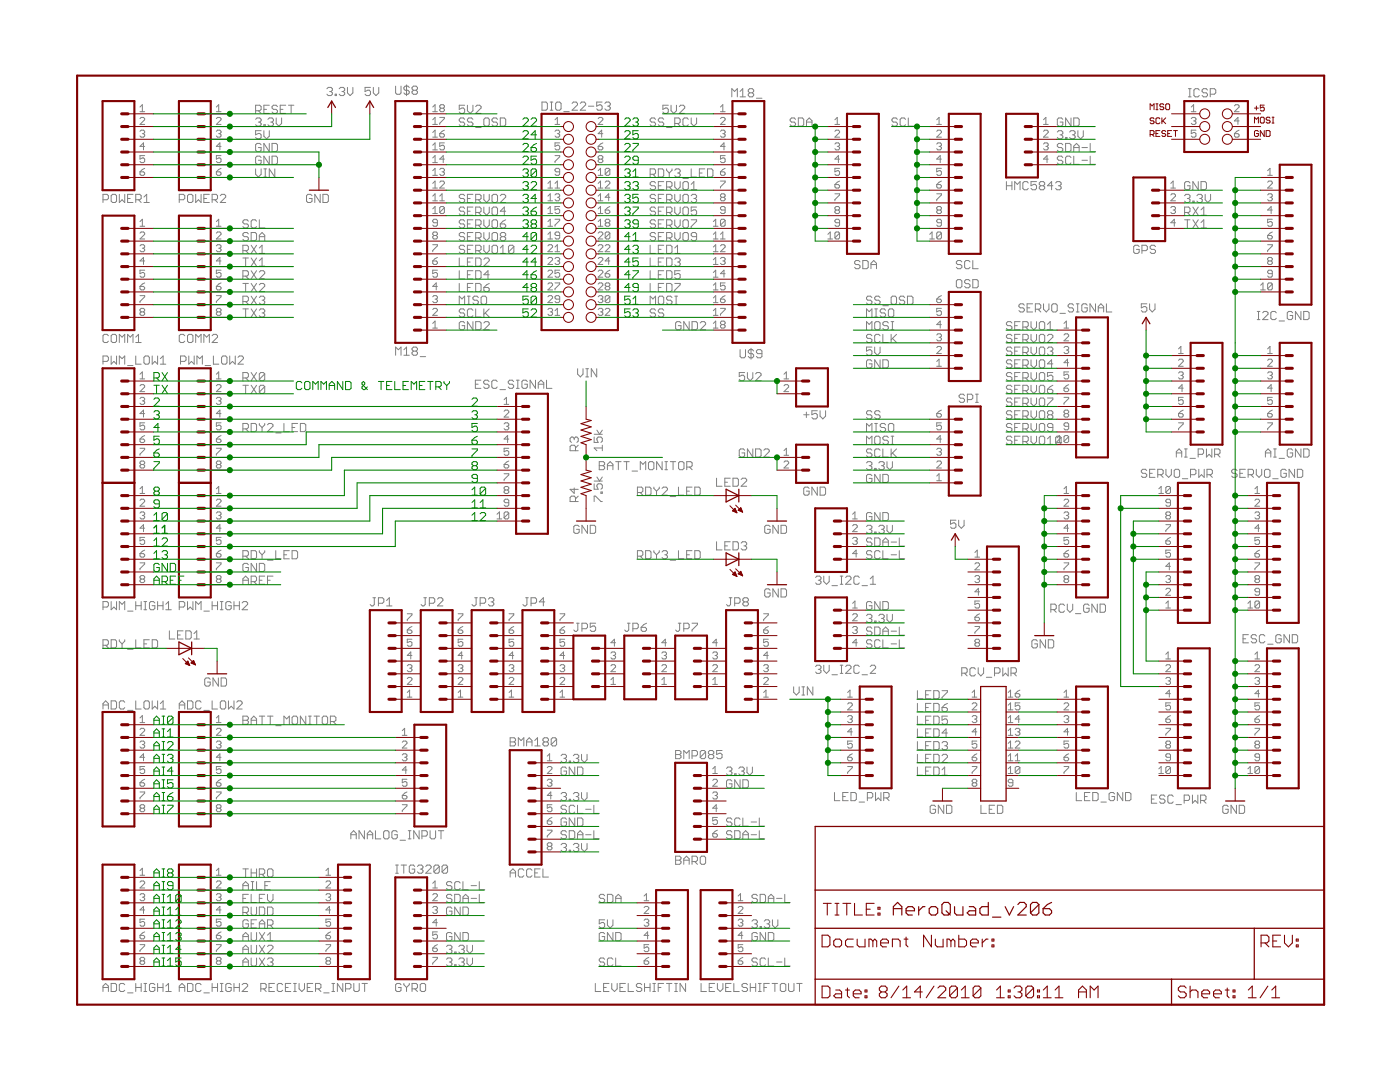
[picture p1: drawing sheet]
<svg xmlns="http://www.w3.org/2000/svg" width="279mm" height="216mm" viewBox="0 0 279 216" stroke-linecap="round" stroke-linejoin="round" font-family="sans-serif">
<g fill="#808080" stroke="#808080" stroke-width=".2">
<path d="M65.2 17.7l.3-.3z"/>
<path d="M65.5 17.4h.6z"/>
<path d="M66.1 17.4l.2 .3z"/>
<path d="M66.3 17.7v.3z"/>
<path d="M66.3 18l-.2 .3z"/>
<path d="M65.8 18.3h.3z"/>
<path d="M66.1 18.3l.2 .2z"/>
<path d="M66.3 18.5v.3z"/>
<path d="M66.1 19.1l.2-.3z"/>
<path d="M65.5 19.1h.6z"/>
<path d="M65.2 18.8l.3 .3z"/>
<path d="M66.9 18.8v.3z"/>
<path d="M66.9 18.8h.2z"/>
<path d="M67.1 18.8v.3z"/>
<path d="M66.9 19.1h.2z"/>
<path d="M67.7 17.7l.3-.3z"/>
<path d="M68 17.4h.5z"/>
<path d="M68.5 17.4l.3 .3z"/>
<path d="M68.8 17.7v.3z"/>
<path d="M68.8 18l-.3 .3z"/>
<path d="M68.2 18.3h.3z"/>
<path d="M68.5 18.3l.3 .2z"/>
<path d="M68.8 18.5v.3z"/>
<path d="M68.8 18.8l-.3 .3z"/>
<path d="M68 19.1h.5z"/>
<path d="M67.7 18.8l.3 .3z"/>
<path d="M69.3 17.4v1.1z"/>
<path d="M69.3 18.5l.6 .6z"/>
<path d="M69.9 19.1l.5-.6z"/>
<path d="M70.4 17.4v1.1z"/>
<path d="M72.9 17.4h1z"/>
<path d="M72.9 17.4v.9z"/>
<path d="M72.9 18.3l.5-.3z"/>
<path d="M73.4 18h.3z"/>
<path d="M73.7 18l.2 .3z"/>
<path d="M73.9 18.3v.5z"/>
<path d="M73.9 18.8l-.2 .3z"/>
<path d="M73.1 19.1h.6z"/>
<path d="M72.9 18.8l.2 .3z"/>
<path d="M74.5 17.4v1.1z"/>
<path d="M74.5 18.5l.5 .6z"/>
<path d="M75 19.1l.6-.6z"/>
<path d="M75.6 17.4v1.1z"/>
<path d="M62 38.8l.3 .3z"/>
<path d="M61.4 38.8h.6z"/>
<path d="M61.4 38.8l-.2 .3z"/>
<path d="M61.2 39.1v1z"/>
<path d="M61.2 40.1l.2 .3z"/>
<path d="M61.4 40.4h.6z"/>
<path d="M62 40.4l.3-.3z"/>
<path d="M62.3 39.6v.5z"/>
<path d="M61.7 39.6h.6z"/>
<path d="M62.8 38.8v1.6z"/>
<path d="M62.8 38.8l1.1 1.6z"/>
<path d="M63.9 38.8v1.6z"/>
<path d="M64.5 38.8v1.6z"/>
<path d="M64.5 40.4h.8z"/>
<path d="M65.5 40.1l-.2 .3z"/>
<path d="M65.5 39.1v1z"/>
<path d="M65.3 38.8l.2 .3z"/>
<path d="M64.5 38.8h.8z"/>
<path d="M41.7 135.3l.3 .3z"/>
<path d="M41.1 135.3h.6z"/>
<path d="M41.1 135.3l-.2 .3z"/>
<path d="M40.9 135.6v1z"/>
<path d="M40.9 136.6l.2 .3z"/>
<path d="M41.1 136.9h.6z"/>
<path d="M41.7 136.9l.3-.3z"/>
<path d="M42 136.1v.5z"/>
<path d="M41.4 136.1h.6z"/>
<path d="M42.5 135.3v1.6z"/>
<path d="M42.5 135.3l1.1 1.6z"/>
<path d="M43.6 135.3v1.6z"/>
<path d="M44.1 135.3v1.6z"/>
<path d="M44.1 136.9h.9z"/>
<path d="M45.2 136.6l-.2 .3z"/>
<path d="M45.2 135.6v1z"/>
<path d="M45 135.3l.2 .3z"/>
<path d="M44.1 135.3h.9z"/>
<path d="M186.4 160.7l.3 .3z"/>
<path d="M185.9 160.7h.5z"/>
<path d="M185.9 160.7l-.3 .3z"/>
<path d="M185.6 161v1z"/>
<path d="M185.6 162l.3 .3z"/>
<path d="M185.9 162.3h.5z"/>
<path d="M186.4 162.3l.3-.3z"/>
<path d="M186.7 161.5v.5z"/>
<path d="M186.2 161.5h.5z"/>
<path d="M187.3 160.7v1.6z"/>
<path d="M187.3 160.7l1 1.6z"/>
<path d="M188.3 160.7v1.6z"/>
<path d="M188.9 160.7v1.6z"/>
<path d="M188.9 162.3h.8z"/>
<path d="M190 162l-.3 .3z"/>
<path d="M190 161v1z"/>
<path d="M189.7 160.7l.3 .3z"/>
<path d="M188.9 160.7h.8z"/>
<path d="M244.9 160.7l.2 .3z"/>
<path d="M244.3 160.7h.6z"/>
<path d="M244.3 160.7l-.3 .3z"/>
<path d="M244 161v1z"/>
<path d="M244 162l.3 .3z"/>
<path d="M244.3 162.3h.6z"/>
<path d="M245.1 162l-.2 .3z"/>
<path d="M245.1 161.5v.5z"/>
<path d="M244.6 161.5h.5z"/>
<path d="M245.7 160.7v1.6z"/>
<path d="M245.7 160.7l1.1 1.6z"/>
<path d="M246.8 160.7v1.6z"/>
<path d="M247.3 160.7v1.6z"/>
<path d="M247.3 162.3h.8z"/>
<path d="M248.1 162.3l.3-.3z"/>
<path d="M248.4 161v1z"/>
<path d="M248.1 160.7l.3 .3z"/>
<path d="M247.3 160.7h.8z"/>
<path d="M227.8 60.6h1.1z"/>
<path d="M227.8 60.6v.8z"/>
<path d="M227.8 61.4l.5-.2z"/>
<path d="M228.3 61.2h.3z"/>
<path d="M228.6 61.2l.3 .2z"/>
<path d="M228.9 61.4v.6z"/>
<path d="M228.9 62l-.3 .3z"/>
<path d="M228 62.3h.6z"/>
<path d="M227.8 62l.2 .3z"/>
<path d="M229.4 60.6v1.1z"/>
<path d="M229.4 61.7l.6 .6z"/>
<path d="M230 62.3l.5-.6z"/>
<path d="M230.5 60.6v1.1z"/>
<path d="M118.6 89.4l.5 .5z"/>
<path d="M118.6 89.4h1.6z"/>
<path d="M120.2 88.8v1.1z"/>
<path d="M118.6 87.2v1.1z"/>
<path d="M118.6 88.3h.8z"/>
<path d="M119.1 87.8l.3 .5z"/>
<path d="M119.1 87.5v.3z"/>
<path d="M119.4 87.2l-.3 .3z"/>
<path d="M119.4 87.2h.5z"/>
<path d="M119.9 87.2l.3 .3z"/>
<path d="M120.2 87.5v.5z"/>
<path d="M120.2 88l-.3 .3z"/>
<path d="M118.6 86.7h1.6z"/>
<path d="M120.2 85.8l-.5 .9z"/>
<path d="M119.1 85.8l.6 .9z"/>
<path d="M118.6 99v1.1z"/>
<path d="M118.6 99h.3z"/>
<path d="M118.9 99l1 1.1z"/>
<path d="M119.9 100.1h.3z"/>
<path d="M119.9 98.4h.3z"/>
<path d="M119.9 98.2v.2z"/>
<path d="M119.9 98.2h.3z"/>
<path d="M120.2 98.2v.2z"/>
<path d="M118.6 96.5v1.1z"/>
<path d="M118.6 97.6h.8z"/>
<path d="M119.1 97.1l.3 .5z"/>
<path d="M119.1 96.8v.3z"/>
<path d="M119.4 96.5l-.3 .3z"/>
<path d="M119.4 96.5h.5z"/>
<path d="M119.9 96.5l.3 .3z"/>
<path d="M120.2 96.8v.6z"/>
<path d="M119.9 97.6l.3-.2z"/>
<path d="M118.6 96h1.6z"/>
<path d="M120.2 95.2l-.5 .8z"/>
<path d="M119.1 95.2l.6 .8z"/>
<path d="M115.3 104.8l.3 .3z"/>
<path d="M114.8 104.8h.5z"/>
<path d="M114.5 105.1l.3-.3z"/>
<path d="M114.5 105.1v1.1z"/>
<path d="M114.5 106.2l.3 .2z"/>
<path d="M114.8 106.4h.5z"/>
<path d="M115.3 106.4l.3-.2z"/>
<path d="M115.6 105.6v.6z"/>
<path d="M115.1 105.6h.5z"/>
<path d="M116.1 104.8v1.6z"/>
<path d="M116.1 104.8l1.1 1.6z"/>
<path d="M117.2 104.8v1.6z"/>
<path d="M117.8 104.8v1.6z"/>
<path d="M117.8 106.4h.8z"/>
<path d="M118.6 106.4l.3-.2z"/>
<path d="M118.9 105.1v1.1z"/>
<path d="M118.6 104.8l.3 .3z"/>
<path d="M117.8 104.8h.8z"/>
<path d="M79 174.2h.5z"/>
<path d="M79.2 172.6v1.6z"/>
<path d="M79 172.6h.5z"/>
<path d="M80.6 172.6v1.6z"/>
<path d="M80.1 172.6h1z"/>
<path d="M82.5 172.6l.3 .3z"/>
<path d="M82 172.6h.5z"/>
<path d="M82 172.6l-.3 .3z"/>
<path d="M81.7 172.9v1.1z"/>
<path d="M81.7 174l.3 .2z"/>
<path d="M82 174.2h.5z"/>
<path d="M82.8 174l-.3 .2z"/>
<path d="M82.8 173.4v.6z"/>
<path d="M82.2 173.4h.6z"/>
<path d="M83.3 172.9l.3-.3z"/>
<path d="M83.6 172.6h.5z"/>
<path d="M84.1 172.6l.3 .3z"/>
<path d="M84.4 172.9v.2z"/>
<path d="M84.4 173.1l-.3 .3z"/>
<path d="M83.9 173.4h.2z"/>
<path d="M84.1 173.4l.3 .3z"/>
<path d="M84.4 173.7v.3z"/>
<path d="M84.1 174.2l.3-.2z"/>
<path d="M83.6 174.2h.5z"/>
<path d="M83.3 174l.3 .2z"/>
<path d="M85 174.2h1z"/>
<path d="M86 173.1l-1 1.1z"/>
<path d="M86 172.9v.2z"/>
<path d="M85.8 172.6l.2 .3z"/>
<path d="M85.2 172.6h.6z"/>
<path d="M85.2 172.6l-.2 .3z"/>
<path d="M86.6 172.9v1.1z"/>
<path d="M86.6 172.9l.3-.3z"/>
<path d="M86.9 172.6h.5z"/>
<path d="M87.4 172.6l.3 .3z"/>
<path d="M87.7 172.9v1.1z"/>
<path d="M87.7 174l-.3 .2z"/>
<path d="M86.9 174.2h.5z"/>
<path d="M86.6 174l.3 .2z"/>
<path d="M87.7 172.9l-1.1 1.1z"/>
<path d="M88.2 172.9v1.1z"/>
<path d="M88.2 172.9l.3-.3z"/>
<path d="M88.5 172.6h.5z"/>
<path d="M89 172.6l.3 .3z"/>
<path d="M89.3 172.9v1.1z"/>
<path d="M89.3 174l-.3 .2z"/>
<path d="M88.5 174.2h.5z"/>
<path d="M88.2 174l.3 .2z"/>
<path d="M88.2 174l1.1-1.1z"/>
<path d="M101.8 147.2v1.6z"/>
<path d="M101.8 147.2h.8z"/>
<path d="M102.6 147.2l.3 .3z"/>
<path d="M102.9 147.5v.3z"/>
<path d="M102.6 148l.3-.2z"/>
<path d="M102.6 148l.3 .3z"/>
<path d="M102.9 148.3v.3z"/>
<path d="M102.6 148.8l.3-.2z"/>
<path d="M101.8 148.8h.8z"/>
<path d="M101.8 148h.8z"/>
<path d="M103.4 147.2v1.6z"/>
<path d="M103.4 147.2l.6 .6z"/>
<path d="M104 147.8l.5-.6z"/>
<path d="M104.5 147.2v1.6z"/>
<path d="M105.1 147.8v1z"/>
<path d="M105.6 147.2l-.5 .6z"/>
<path d="M105.6 147.2l.6 .6z"/>
<path d="M106.2 147.8v1z"/>
<path d="M105.1 148h1.1z"/>
<path d="M107.3 147.2l-.6 .6z"/>
<path d="M107.3 147.2v1.6z"/>
<path d="M106.7 148.8h1.1z"/>
<path d="M108.6 147.2l-.2 .3z"/>
<path d="M108.6 147.2h.6z"/>
<path d="M109.2 147.2l.3 .3z"/>
<path d="M109.5 147.5v.3z"/>
<path d="M109.5 147.8l-.3 .2z"/>
<path d="M109.2 148l.3 .3z"/>
<path d="M109.5 148.3v.3z"/>
<path d="M109.2 148.8l.3-.2z"/>
<path d="M108.6 148.8h.6z"/>
<path d="M108.4 148.6l.2 .2z"/>
<path d="M108.4 148.3v.3z"/>
<path d="M108.4 148.3l.2-.3z"/>
<path d="M108.4 147.8l.2 .2z"/>
<path d="M108.4 147.5v.3z"/>
<path d="M108.6 148h.6z"/>
<path d="M110 147.5v1.1z"/>
<path d="M110 147.5l.3-.3z"/>
<path d="M110.3 147.2h.5z"/>
<path d="M110.8 147.2l.3 .3z"/>
<path d="M111.1 147.5v1.1z"/>
<path d="M110.8 148.8l.3-.2z"/>
<path d="M110.3 148.8h.5z"/>
<path d="M110 148.6l.3 .2z"/>
<path d="M110 148.6l1.1-1.1z"/>
<path d="M134.8 149.8v1.6z"/>
<path d="M134.8 149.8h.8z"/>
<path d="M135.6 149.8l.3 .2z"/>
<path d="M135.9 150v.3z"/>
<path d="M135.6 150.6l.3-.3z"/>
<path d="M135.6 150.6l.3 .2z"/>
<path d="M135.9 150.8v.3z"/>
<path d="M135.9 151.1l-.3 .3z"/>
<path d="M134.8 151.4h.8z"/>
<path d="M134.8 150.6h.8z"/>
<path d="M136.5 149.8v1.6z"/>
<path d="M136.5 149.8l.5 .5z"/>
<path d="M137.5 149.8l-.5 .5z"/>
<path d="M137.5 149.8v1.6z"/>
<path d="M138.1 149.8v1.6z"/>
<path d="M138.1 149.8h.8z"/>
<path d="M138.9 149.8l.3 .2z"/>
<path d="M139.2 150v.6z"/>
<path d="M139.2 150.6l-.3 .2z"/>
<path d="M138.1 150.8h.8z"/>
<path d="M139.7 150v1.1z"/>
<path d="M139.7 150l.3-.2z"/>
<path d="M140 149.8h.5z"/>
<path d="M140.5 149.8l.3 .2z"/>
<path d="M140.8 150v1.1z"/>
<path d="M140.5 151.4l.3-.3z"/>
<path d="M140 151.4h.5z"/>
<path d="M139.7 151.1l.3 .3z"/>
<path d="M139.7 151.1l1.1-1.1z"/>
<path d="M141.4 150l.2-.2z"/>
<path d="M141.6 149.8h.6z"/>
<path d="M142.2 149.8l.3 .2z"/>
<path d="M142.5 150v.3z"/>
<path d="M142.5 150.3l-.3 .3z"/>
<path d="M142.2 150.6l.3 .2z"/>
<path d="M142.5 150.8v.3z"/>
<path d="M142.5 151.1l-.3 .3z"/>
<path d="M141.6 151.4h.6z"/>
<path d="M141.4 151.1l.2 .3z"/>
<path d="M141.4 150.8v.3z"/>
<path d="M141.4 150.8l.2-.2z"/>
<path d="M141.4 150.3l.2 .3z"/>
<path d="M141.4 150v.3z"/>
<path d="M141.6 150.6h.6z"/>
<path d="M143 149.8h1.1z"/>
<path d="M143 149.8v.8z"/>
<path d="M143 150.6l.6-.3z"/>
<path d="M143.6 150.3h.2z"/>
<path d="M143.8 150.3l.3 .3z"/>
<path d="M144.1 150.6v.5z"/>
<path d="M143.8 151.4l.3-.3z"/>
<path d="M143.3 151.4h.5z"/>
<path d="M143 151.1l.3 .3z"/>
<path d="M206.8 127.7l.2 .2z"/>
<path d="M206.2 127.7h.6z"/>
<path d="M206.2 127.7l-.3 .2z"/>
<path d="M205.9 127.9v1.1z"/>
<path d="M205.9 129l.3 .3z"/>
<path d="M206.2 129.3h.6z"/>
<path d="M206.8 129.3l.2-.3z"/>
<path d="M207 128.5v.5z"/>
<path d="M206.5 128.5h.5z"/>
<path d="M207.6 127.7v1.6z"/>
<path d="M207.6 127.7l1.1 1.6z"/>
<path d="M208.7 127.7v1.6z"/>
<path d="M209.2 127.7v1.6z"/>
<path d="M209.2 129.3h.8z"/>
<path d="M210.3 129l-.3 .3z"/>
<path d="M210.3 127.9v1.1z"/>
<path d="M210 127.7l.3 .2z"/>
<path d="M209.2 127.7h.8z"/>
<path d="M189.7 103.8h1.1z"/>
<path d="M189.7 103.8v.8z"/>
<path d="M189.7 104.6l.5-.3z"/>
<path d="M190.2 104.3h.3z"/>
<path d="M190.5 104.3l.3 .3z"/>
<path d="M190.8 104.6v.6z"/>
<path d="M190.5 105.4l.3-.2z"/>
<path d="M189.9 105.4h.6z"/>
<path d="M189.7 105.2l.2 .2z"/>
<path d="M191.3 103.8v1.1z"/>
<path d="M191.3 104.9l.6 .5z"/>
<path d="M191.9 105.4l.5-.5z"/>
<path d="M192.4 103.8v1.1z"/>
<path d="M79 69.3v1.6z"/>
<path d="M79 69.3l.5 .5z"/>
<path d="M79.5 69.8l.5-.5z"/>
<path d="M80 69.3v1.6z"/>
<path d="M80.6 69.8l.5-.5z"/>
<path d="M81.1 69.3v1.6z"/>
<path d="M80.6 70.9h1.1z"/>
<path d="M82.2 69.5l.3-.2z"/>
<path d="M82.5 69.3h.5z"/>
<path d="M83 69.3l.3 .2z"/>
<path d="M83.3 69.5v.3z"/>
<path d="M83.3 69.8l-.3 .3z"/>
<path d="M83 70.1l.3 .2z"/>
<path d="M83.3 70.3v.3z"/>
<path d="M83.3 70.6l-.3 .3z"/>
<path d="M82.5 70.9h.5z"/>
<path d="M82.2 70.6l.3 .3z"/>
<path d="M82.2 70.3v.3z"/>
<path d="M82.5 70.1l-.3 .2z"/>
<path d="M82.2 69.8l.3 .3z"/>
<path d="M82.2 69.5v.3z"/>
<path d="M82.5 70.1h.5z"/>
<path d="M83.9 71.2h1z"/>
<path d="M146 17.7v1.6z"/>
<path d="M146 17.7l.6 .5z"/>
<path d="M146.6 18.2l.6-.5z"/>
<path d="M147.2 17.7v1.6z"/>
<path d="M148.2 17.7l-.5 .5z"/>
<path d="M148.2 17.7v1.6z"/>
<path d="M147.7 19.3h1.1z"/>
<path d="M149.3 18l.3-.3z"/>
<path d="M149.6 17.7h.5z"/>
<path d="M150.1 17.7l.3 .3z"/>
<path d="M150.4 18v.2z"/>
<path d="M150.4 18.2l-.3 .3z"/>
<path d="M150.1 18.5l.3 .3z"/>
<path d="M150.4 18.8v.2z"/>
<path d="M150.4 19l-.3 .3z"/>
<path d="M149.6 19.3h.5z"/>
<path d="M149.3 19l.3 .3z"/>
<path d="M149.3 18.8v.2z"/>
<path d="M149.3 18.8l.3-.3z"/>
<path d="M149.3 18.2l.3 .3z"/>
<path d="M149.3 18v.2z"/>
<path d="M149.6 18.5h.5z"/>
<path d="M151 19.6h1.1z"/>
<path d="M153.4 104.8l.3 .3z"/>
<path d="M152.9 104.8h.5z"/>
<path d="M152.6 105.1l.3-.3z"/>
<path d="M152.6 105.1v1.1z"/>
<path d="M152.6 106.2l.3 .2z"/>
<path d="M152.9 106.4h.5z"/>
<path d="M153.4 106.4l.3-.2z"/>
<path d="M153.7 105.6v.6z"/>
<path d="M153.1 105.6h.6z"/>
<path d="M154.2 104.8v1.6z"/>
<path d="M154.2 104.8l1.1 1.6z"/>
<path d="M155.3 104.8v1.6z"/>
<path d="M155.9 104.8v1.6z"/>
<path d="M155.9 106.4h.8z"/>
<path d="M156.7 106.4l.3-.2z"/>
<path d="M157 105.1v1.1z"/>
<path d="M156.7 104.8l.3 .3z"/>
<path d="M155.9 104.8h.8z"/>
<path d="M153.4 117.5l.3 .3z"/>
<path d="M152.9 117.5h.5z"/>
<path d="M152.6 117.8l.3-.3z"/>
<path d="M152.6 117.8v1.1z"/>
<path d="M152.6 118.9l.3 .2z"/>
<path d="M152.9 119.1h.5z"/>
<path d="M153.4 119.1l.3-.2z"/>
<path d="M153.7 118.3v.6z"/>
<path d="M153.1 118.3h.6z"/>
<path d="M154.2 117.5v1.6z"/>
<path d="M154.2 117.5l1.1 1.6z"/>
<path d="M155.3 117.5v1.6z"/>
<path d="M155.9 117.5v1.6z"/>
<path d="M155.9 119.1h.8z"/>
<path d="M156.7 119.1l.3-.2z"/>
<path d="M157 117.8v1.1z"/>
<path d="M156.7 117.5l.3 .3z"/>
<path d="M155.9 117.5h.8z"/>
<path d="M27.9 21.4l.5-.5z"/>
<path d="M28.4 20.9v1.4z"/>
<path d="M27.9 22.3h1z"/>
<path d="M27.9 24.8h1z"/>
<path d="M27.9 24.8l1-.9z"/>
<path d="M28.9 23.7v.2z"/>
<path d="M28.6 23.4l.3 .3z"/>
<path d="M28.2 23.4h.4z"/>
<path d="M28.2 23.4l-.3 .3z"/>
<path d="M27.9 26.2l.3-.2z"/>
<path d="M28.2 26h.4z"/>
<path d="M28.6 26l.3 .2z"/>
<path d="M28.9 26.2v.2z"/>
<path d="M28.9 26.4l-.3 .3z"/>
<path d="M28.4 26.7h.2z"/>
<path d="M28.6 26.7l.3 .2z"/>
<path d="M28.9 26.9v.2z"/>
<path d="M28.9 27.1l-.3 .3z"/>
<path d="M28.2 27.4h.4z"/>
<path d="M27.9 27.1l.3 .3z"/>
<path d="M28.6 28.5v1.4z"/>
<path d="M28.6 28.5l-.7 .7z"/>
<path d="M27.9 29.2h1z"/>
<path d="M27.9 31.1h1z"/>
<path d="M27.9 31.1v.6z"/>
<path d="M27.9 31.7l.5-.2z"/>
<path d="M28.4 31.5h.2z"/>
<path d="M28.6 31.5l.3 .2z"/>
<path d="M28.9 31.7v.5z"/>
<path d="M28.6 32.4l.3-.2z"/>
<path d="M28.2 32.4h.4z"/>
<path d="M27.9 32.2l.3 .2z"/>
<path d="M20.6 38.8v1.6z"/>
<path d="M20.6 38.8h.8z"/>
<path d="M21.4 38.8l.2 .3z"/>
<path d="M21.6 39.1v.5z"/>
<path d="M21.4 39.9l.2-.3z"/>
<path d="M20.6 39.9h.8z"/>
<path d="M22.5 38.8h.5z"/>
<path d="M22.5 38.8l-.3 .3z"/>
<path d="M22.2 39.1v1z"/>
<path d="M22.2 40.1l.3 .3z"/>
<path d="M22.5 40.4h.5z"/>
<path d="M23 40.4l.3-.3z"/>
<path d="M23.3 39.1v1z"/>
<path d="M23 38.8l.3 .3z"/>
<path d="M23.8 38.8v1.6z"/>
<path d="M23.8 40.4l.6-.5z"/>
<path d="M24.4 39.9l.5 .5z"/>
<path d="M24.9 38.8v1.6z"/>
<path d="M25.5 38.8h1z"/>
<path d="M25.5 38.8v1.6z"/>
<path d="M25.5 40.4h1z"/>
<path d="M25.5 39.6h.5z"/>
<path d="M27.1 38.8v1.6z"/>
<path d="M27.1 38.8h.8z"/>
<path d="M27.9 38.8l.3 .3z"/>
<path d="M28.2 39.1v.5z"/>
<path d="M27.9 39.9l.3-.3z"/>
<path d="M27.1 39.9h.8z"/>
<path d="M27.6 39.9l.6 .5z"/>
<path d="M28.7 39.3l.6-.5z"/>
<path d="M29.3 38.8v1.6z"/>
<path d="M28.7 40.4h1.1z"/>
<path d="M28.4 33.8l.5-.2z"/>
<path d="M28.4 33.8l-.5 .5z"/>
<path d="M27.9 34.3v.5z"/>
<path d="M27.9 34.8l.3 .2z"/>
<path d="M28.2 35h.4z"/>
<path d="M28.6 35l.3-.2z"/>
<path d="M28.9 34.5v.3z"/>
<path d="M28.6 34.3l.3 .2z"/>
<path d="M27.9 34.3h.7z"/>
<path d="M43.2 21.4l.4-.5z"/>
<path d="M43.6 20.9v1.4z"/>
<path d="M43.2 22.3h.9z"/>
<path d="M43.2 24.8h.9z"/>
<path d="M44.1 23.9l-.9 .9z"/>
<path d="M44.1 23.7v.2z"/>
<path d="M43.9 23.4l.2 .3z"/>
<path d="M43.4 23.4h.5z"/>
<path d="M43.4 23.4l-.2 .3z"/>
<path d="M43.2 26.2l.2-.2z"/>
<path d="M43.4 26h.5z"/>
<path d="M43.9 26l.2 .2z"/>
<path d="M44.1 26.2v.2z"/>
<path d="M44.1 26.4l-.2 .3z"/>
<path d="M43.6 26.7h.3z"/>
<path d="M43.9 26.7l.2 .2z"/>
<path d="M44.1 26.9v.2z"/>
<path d="M44.1 27.1l-.2 .3z"/>
<path d="M43.4 27.4h.5z"/>
<path d="M43.2 27.1l.2 .3z"/>
<path d="M43.9 28.5v1.4z"/>
<path d="M43.9 28.5l-.7 .7z"/>
<path d="M43.2 29.2h.9z"/>
<path d="M43.2 31.1h.9z"/>
<path d="M43.2 31.1v.6z"/>
<path d="M43.2 31.7l.4-.2z"/>
<path d="M43.6 31.5h.3z"/>
<path d="M43.9 31.5l.2 .2z"/>
<path d="M44.1 31.7v.5z"/>
<path d="M43.9 32.4l.2-.2z"/>
<path d="M43.4 32.4h.5z"/>
<path d="M43.2 32.2l.2 .2z"/>
<path d="M35.8 38.8v1.6z"/>
<path d="M35.8 38.8h.8z"/>
<path d="M36.6 38.8l.3 .3z"/>
<path d="M36.9 39.1v.5z"/>
<path d="M36.6 39.9l.3-.3z"/>
<path d="M35.8 39.9h.8z"/>
<path d="M37.7 38.8h.5z"/>
<path d="M37.7 38.8l-.3 .3z"/>
<path d="M37.4 39.1v1z"/>
<path d="M37.4 40.1l.3 .3z"/>
<path d="M37.7 40.4h.5z"/>
<path d="M38.2 40.4l.3-.3z"/>
<path d="M38.5 39.1v1z"/>
<path d="M38.2 38.8l.3 .3z"/>
<path d="M39.1 38.8v1.6z"/>
<path d="M39.1 40.4l.5-.5z"/>
<path d="M39.6 39.9l.5 .5z"/>
<path d="M40.1 38.8v1.6z"/>
<path d="M40.7 38.8h1.1z"/>
<path d="M40.7 38.8v1.6z"/>
<path d="M40.7 40.4h1.1z"/>
<path d="M40.7 39.6h.5z"/>
<path d="M42.3 38.8v1.6z"/>
<path d="M42.3 38.8h.8z"/>
<path d="M43.1 38.8l.3 .3z"/>
<path d="M43.4 39.1v.5z"/>
<path d="M43.1 39.9l.3-.3z"/>
<path d="M42.3 39.9h.8z"/>
<path d="M42.9 39.9l.5 .5z"/>
<path d="M44 40.4h1z"/>
<path d="M44 40.4l1-1.1z"/>
<path d="M45 39.1v.2z"/>
<path d="M44.8 38.8l.2 .3z"/>
<path d="M44.2 38.8h.6z"/>
<path d="M44.2 38.8l-.2 .3z"/>
<path d="M43.6 33.8l.5-.2z"/>
<path d="M43.6 33.8l-.4 .5z"/>
<path d="M43.2 34.3v.5z"/>
<path d="M43.2 34.8l.2 .2z"/>
<path d="M43.4 35h.5z"/>
<path d="M43.9 35l.2-.2z"/>
<path d="M44.1 34.5v.3z"/>
<path d="M43.9 34.3l.2 .2z"/>
<path d="M43.2 34.3h.7z"/>
<path d="M27.9 44.2l.5-.4z"/>
<path d="M28.4 43.8v1.3z"/>
<path d="M27.9 45.1h1z"/>
<path d="M27.9 47.7h1z"/>
<path d="M27.9 47.7l1-.9z"/>
<path d="M28.9 46.5v.3z"/>
<path d="M28.6 46.3l.3 .2z"/>
<path d="M28.2 46.3h.4z"/>
<path d="M28.2 46.3l-.3 .2z"/>
<path d="M27.9 49.1l.3-.3z"/>
<path d="M28.2 48.8h.4z"/>
<path d="M28.6 48.8l.3 .3z"/>
<path d="M28.9 49.1v.2z"/>
<path d="M28.9 49.3l-.3 .2z"/>
<path d="M28.4 49.5h.2z"/>
<path d="M28.6 49.5l.3 .3z"/>
<path d="M28.9 49.8v.2z"/>
<path d="M28.9 50l-.3 .2z"/>
<path d="M28.2 50.2h.4z"/>
<path d="M27.9 50l.3 .2z"/>
<path d="M28.6 51.4v1.4z"/>
<path d="M28.6 51.4l-.7 .7z"/>
<path d="M27.9 52.1h1z"/>
<path d="M27.9 53.9h1z"/>
<path d="M27.9 53.9v.7z"/>
<path d="M27.9 54.6l.5-.2z"/>
<path d="M28.4 54.4h.2z"/>
<path d="M28.6 54.4l.3 .2z"/>
<path d="M28.9 54.6v.5z"/>
<path d="M28.9 55.1l-.3 .2z"/>
<path d="M28.2 55.3h.4z"/>
<path d="M27.9 55.1l.3 .2z"/>
<path d="M21.4 66.7l.2 .3z"/>
<path d="M20.8 66.7h.6z"/>
<path d="M20.8 66.7l-.2 .3z"/>
<path d="M20.6 67v1.1z"/>
<path d="M20.6 68.1l.2 .2z"/>
<path d="M20.8 68.3h.6z"/>
<path d="M21.4 68.3l.2-.2z"/>
<path d="M22.5 66.7h.5z"/>
<path d="M22.5 66.7l-.3 .3z"/>
<path d="M22.2 67v1.1z"/>
<path d="M22.2 68.1l.3 .2z"/>
<path d="M22.5 68.3h.5z"/>
<path d="M23 68.3l.3-.2z"/>
<path d="M23.3 67v1.1z"/>
<path d="M23 66.7l.3 .3z"/>
<path d="M23.8 66.7v1.6z"/>
<path d="M23.8 66.7l.6 .6z"/>
<path d="M24.9 66.7l-.5 .6z"/>
<path d="M24.9 66.7v1.6z"/>
<path d="M25.5 66.7v1.6z"/>
<path d="M25.5 66.7l.5 .6z"/>
<path d="M26 67.3l.5-.6z"/>
<path d="M26.5 66.7v1.6z"/>
<path d="M27.1 67.3l.5-.6z"/>
<path d="M27.6 66.7v1.6z"/>
<path d="M27.1 68.3h1.1z"/>
<path d="M28.4 56.7l.5-.2z"/>
<path d="M28.4 56.7l-.5 .4z"/>
<path d="M27.9 57.1v.5z"/>
<path d="M27.9 57.6l.3 .2z"/>
<path d="M28.2 57.8h.4z"/>
<path d="M28.6 57.8l.3-.2z"/>
<path d="M28.9 57.4v.2z"/>
<path d="M28.6 57.1l.3 .3z"/>
<path d="M27.9 57.1h.7z"/>
<path d="M27.9 59h1z"/>
<path d="M28.9 59v.2z"/>
<path d="M28.9 59.2l-1 1z"/>
<path d="M27.9 60.2v.2z"/>
<path d="M27.9 61.8l.3-.3z"/>
<path d="M28.2 61.5h.4z"/>
<path d="M28.6 61.5l.3 .3z"/>
<path d="M28.9 61.8v.2z"/>
<path d="M28.9 62l-.3 .2z"/>
<path d="M28.6 62.2l.3 .3z"/>
<path d="M28.9 62.5v.2z"/>
<path d="M28.9 62.7l-.3 .2z"/>
<path d="M28.2 62.9h.4z"/>
<path d="M27.9 62.7l.3 .2z"/>
<path d="M27.9 62.5v.2z"/>
<path d="M27.9 62.5l.3-.3z"/>
<path d="M27.9 62l.3 .2z"/>
<path d="M27.9 61.8v.2z"/>
<path d="M28.2 62.2h.4z"/>
<path d="M43.6 43.8l-.4 .4z"/>
<path d="M43.6 43.8v1.3z"/>
<path d="M43.2 45.1h.9z"/>
<path d="M43.2 47.7h.9z"/>
<path d="M43.2 47.7l.9-.9z"/>
<path d="M44.1 46.5v.3z"/>
<path d="M43.9 46.3l.2 .2z"/>
<path d="M43.4 46.3h.5z"/>
<path d="M43.4 46.3l-.2 .2z"/>
<path d="M43.2 49.1l.2-.3z"/>
<path d="M43.4 48.8h.5z"/>
<path d="M43.9 48.8l.2 .3z"/>
<path d="M44.1 49.1v.2z"/>
<path d="M44.1 49.3l-.2 .2z"/>
<path d="M43.6 49.5h.3z"/>
<path d="M43.9 49.5l.2 .3z"/>
<path d="M44.1 49.8v.2z"/>
<path d="M44.1 50l-.2 .2z"/>
<path d="M43.4 50.2h.5z"/>
<path d="M43.2 50l.2 .2z"/>
<path d="M43.9 51.4v1.4z"/>
<path d="M43.9 51.4l-.7 .7z"/>
<path d="M43.2 52.1h.9z"/>
<path d="M43.2 53.9h.9z"/>
<path d="M43.2 53.9v.7z"/>
<path d="M43.2 54.6l.4-.2z"/>
<path d="M43.6 54.4h.3z"/>
<path d="M43.9 54.4l.2 .2z"/>
<path d="M44.1 54.6v.5z"/>
<path d="M44.1 55.1l-.2 .2z"/>
<path d="M43.4 55.3h.5z"/>
<path d="M43.2 55.1l.2 .2z"/>
<path d="M36.6 66.7l.3 .3z"/>
<path d="M36 66.7h.6z"/>
<path d="M36 66.7l-.2 .3z"/>
<path d="M35.8 67v1.1z"/>
<path d="M35.8 68.1l.2 .2z"/>
<path d="M36 68.3h.6z"/>
<path d="M36.6 68.3l.3-.2z"/>
<path d="M37.7 66.7h.5z"/>
<path d="M37.7 66.7l-.3 .3z"/>
<path d="M37.4 67v1.1z"/>
<path d="M37.4 68.1l.3 .2z"/>
<path d="M37.7 68.3h.5z"/>
<path d="M38.2 68.3l.3-.2z"/>
<path d="M38.5 67v1.1z"/>
<path d="M38.2 66.7l.3 .3z"/>
<path d="M39.1 66.7v1.6z"/>
<path d="M39.1 66.7l.5 .6z"/>
<path d="M40.1 66.7l-.5 .6z"/>
<path d="M40.1 66.7v1.6z"/>
<path d="M40.7 66.7v1.6z"/>
<path d="M40.7 66.7l.5 .6z"/>
<path d="M41.2 67.3l.6-.6z"/>
<path d="M41.8 66.7v1.6z"/>
<path d="M42.3 68.3h1.1z"/>
<path d="M42.3 68.3l1.1-1z"/>
<path d="M43.4 67v.3z"/>
<path d="M43.1 66.7l.3 .3z"/>
<path d="M42.6 66.7h.5z"/>
<path d="M42.6 66.7l-.3 .3z"/>
<path d="M43.6 56.7l.5-.2z"/>
<path d="M43.6 56.7l-.4 .4z"/>
<path d="M43.2 57.1v.5z"/>
<path d="M43.2 57.6l.2 .2z"/>
<path d="M43.4 57.8h.5z"/>
<path d="M43.9 57.8l.2-.2z"/>
<path d="M44.1 57.4v.2z"/>
<path d="M43.9 57.1l.2 .3z"/>
<path d="M43.2 57.1h.7z"/>
<path d="M43.2 59h.9z"/>
<path d="M44.1 59v.2z"/>
<path d="M44.1 59.2l-.9 1z"/>
<path d="M43.2 60.2v.2z"/>
<path d="M43.2 61.8l.2-.3z"/>
<path d="M43.4 61.5h.5z"/>
<path d="M43.9 61.5l.2 .3z"/>
<path d="M44.1 61.8v.2z"/>
<path d="M44.1 62l-.2 .2z"/>
<path d="M43.9 62.2l.2 .3z"/>
<path d="M44.1 62.5v.2z"/>
<path d="M44.1 62.7l-.2 .2z"/>
<path d="M43.4 62.9h.5z"/>
<path d="M43.2 62.7l.2 .2z"/>
<path d="M43.2 62.5v.2z"/>
<path d="M43.2 62.5l.2-.3z"/>
<path d="M43.2 62l.2 .2z"/>
<path d="M43.2 61.8v.2z"/>
<path d="M43.4 62.2h.5z"/>
<path d="M27.9 74.7l.5-.5z"/>
<path d="M28.4 74.2v1.4z"/>
<path d="M27.9 75.6h1z"/>
<path d="M27.9 78.1h1z"/>
<path d="M27.9 78.1l1-.9z"/>
<path d="M28.9 77v.2z"/>
<path d="M28.6 76.8l.3 .2z"/>
<path d="M28.2 76.8h.4z"/>
<path d="M28.2 76.8l-.3 .2z"/>
<path d="M27.9 79.5l.3-.2z"/>
<path d="M28.2 79.3h.4z"/>
<path d="M28.6 79.3l.3 .2z"/>
<path d="M28.9 79.5v.3z"/>
<path d="M28.6 80l.3-.2z"/>
<path d="M28.4 80h.2z"/>
<path d="M28.6 80l.3 .2z"/>
<path d="M28.9 80.2v.3z"/>
<path d="M28.9 80.5l-.3 .2z"/>
<path d="M28.2 80.7h.4z"/>
<path d="M27.9 80.5l.3 .2z"/>
<path d="M28.6 81.8v1.4z"/>
<path d="M27.9 82.5l.7-.7z"/>
<path d="M27.9 82.5h1z"/>
<path d="M27.9 84.4h1z"/>
<path d="M27.9 84.4v.7z"/>
<path d="M27.9 85.1l.5-.3z"/>
<path d="M28.4 84.8h.2z"/>
<path d="M28.6 84.8l.3 .3z"/>
<path d="M28.9 85.1v.4z"/>
<path d="M28.9 85.5l-.3 .3z"/>
<path d="M28.2 85.8h.4z"/>
<path d="M27.9 85.5l.3 .3z"/>
<path d="M28.4 87.1l.5-.2z"/>
<path d="M27.9 87.6l.5-.5z"/>
<path d="M27.9 87.6v.5z"/>
<path d="M27.9 88.1l.3 .2z"/>
<path d="M28.2 88.3h.4z"/>
<path d="M28.6 88.3l.3-.2z"/>
<path d="M28.9 87.8v.3z"/>
<path d="M28.6 87.6l.3 .2z"/>
<path d="M27.9 87.6h.7z"/>
<path d="M27.9 89.5h1z"/>
<path d="M28.9 89.5v.2z"/>
<path d="M27.9 90.6l1-.9z"/>
<path d="M27.9 90.6v.2z"/>
<path d="M27.9 92.2l.3-.2z"/>
<path d="M28.2 92h.4z"/>
<path d="M28.6 92l.3 .2z"/>
<path d="M28.9 92.2v.3z"/>
<path d="M28.6 92.7l.3-.2z"/>
<path d="M28.6 92.7l.3 .2z"/>
<path d="M28.9 92.9v.3z"/>
<path d="M28.9 93.2l-.3 .2z"/>
<path d="M28.2 93.4h.4z"/>
<path d="M27.9 93.2l.3 .2z"/>
<path d="M27.9 92.9v.3z"/>
<path d="M27.9 92.9l.3-.2z"/>
<path d="M27.9 92.5l.3 .2z"/>
<path d="M27.9 92.2v.3z"/>
<path d="M28.2 92.7h.4z"/>
<path d="M20.6 71v1.7z"/>
<path d="M20.6 71h.8z"/>
<path d="M21.4 71l.2 .3z"/>
<path d="M21.6 71.3v.5z"/>
<path d="M21.4 72.1l.2-.3z"/>
<path d="M20.6 72.1h.8z"/>
<path d="M22.2 71v1.7z"/>
<path d="M22.2 72.7l.5-.6z"/>
<path d="M22.7 72.1l.6 .6z"/>
<path d="M23.3 71v1.7z"/>
<path d="M23.8 71v1.7z"/>
<path d="M23.8 71l.6 .6z"/>
<path d="M24.4 71.6l.5-.6z"/>
<path d="M24.9 71v1.7z"/>
<path d="M25.5 72.9h1z"/>
<path d="M27.1 71v1.7z"/>
<path d="M27.1 72.7h1.1z"/>
<path d="M29 71h.5z"/>
<path d="M29 71l-.3 .3z"/>
<path d="M28.7 71.3v1.1z"/>
<path d="M28.7 72.4l.3 .3z"/>
<path d="M29 72.7h.5z"/>
<path d="M29.8 72.4l-.3 .3z"/>
<path d="M29.8 71.3v1.1z"/>
<path d="M29.5 71l.3 .3z"/>
<path d="M30.4 71v1.7z"/>
<path d="M30.9 72.1l-.5 .6z"/>
<path d="M30.9 72.1l.6 .6z"/>
<path d="M31.5 71v1.7z"/>
<path d="M32 71.6l.6-.6z"/>
<path d="M32.6 71v1.7z"/>
<path d="M32 72.7h1.1z"/>
<path d="M43.6 74.2l-.4 .5z"/>
<path d="M43.6 74.2v1.4z"/>
<path d="M43.2 75.6h.9z"/>
<path d="M43.2 78.1h.9z"/>
<path d="M43.2 78.1l.9-.9z"/>
<path d="M44.1 77v.2z"/>
<path d="M43.9 76.8l.2 .2z"/>
<path d="M43.4 76.8h.5z"/>
<path d="M43.4 76.8l-.2 .2z"/>
<path d="M43.2 79.5l.2-.2z"/>
<path d="M43.4 79.3h.5z"/>
<path d="M43.9 79.3l.2 .2z"/>
<path d="M44.1 79.5v.3z"/>
<path d="M44.1 79.8l-.2 .2z"/>
<path d="M43.6 80h.3z"/>
<path d="M43.9 80l.2 .2z"/>
<path d="M44.1 80.2v.3z"/>
<path d="M44.1 80.5l-.2 .2z"/>
<path d="M43.4 80.7h.5z"/>
<path d="M43.2 80.5l.2 .2z"/>
<path d="M43.9 81.8v1.4z"/>
<path d="M43.2 82.5l.7-.7z"/>
<path d="M43.2 82.5h.9z"/>
<path d="M43.2 84.4h.9z"/>
<path d="M43.2 84.4v.7z"/>
<path d="M43.2 85.1l.4-.3z"/>
<path d="M43.6 84.8h.3z"/>
<path d="M43.9 84.8l.2 .3z"/>
<path d="M44.1 85.1v.4z"/>
<path d="M44.1 85.5l-.2 .3z"/>
<path d="M43.4 85.8h.5z"/>
<path d="M43.2 85.5l.2 .3z"/>
<path d="M43.6 87.1l.5-.2z"/>
<path d="M43.6 87.1l-.4 .5z"/>
<path d="M43.2 87.6v.5z"/>
<path d="M43.2 88.1l.2 .2z"/>
<path d="M43.4 88.3h.5z"/>
<path d="M43.9 88.3l.2-.2z"/>
<path d="M44.1 87.8v.3z"/>
<path d="M43.9 87.6l.2 .2z"/>
<path d="M43.2 87.6h.7z"/>
<path d="M43.2 89.5h.9z"/>
<path d="M44.1 89.5v.2z"/>
<path d="M43.2 90.6l.9-.9z"/>
<path d="M43.2 90.6v.2z"/>
<path d="M43.2 92.2l.2-.2z"/>
<path d="M43.4 92h.5z"/>
<path d="M43.9 92l.2 .2z"/>
<path d="M44.1 92.2v.3z"/>
<path d="M44.1 92.5l-.2 .2z"/>
<path d="M43.9 92.7l.2 .2z"/>
<path d="M44.1 92.9v.3z"/>
<path d="M44.1 93.2l-.2 .2z"/>
<path d="M43.4 93.4h.5z"/>
<path d="M43.2 93.2l.2 .2z"/>
<path d="M43.2 92.9v.3z"/>
<path d="M43.2 92.9l.2-.2z"/>
<path d="M43.2 92.5l.2 .2z"/>
<path d="M43.2 92.2v.3z"/>
<path d="M43.4 92.7h.5z"/>
<path d="M36 71v1.7z"/>
<path d="M36 71h.9z"/>
<path d="M36.9 71l.2 .3z"/>
<path d="M37.1 71.3v.5z"/>
<path d="M37.1 71.8l-.2 .3z"/>
<path d="M36 72.1h.9z"/>
<path d="M37.7 71v1.7z"/>
<path d="M38.2 72.1l-.5 .6z"/>
<path d="M38.2 72.1l.6 .6z"/>
<path d="M38.8 71v1.7z"/>
<path d="M39.3 71v1.7z"/>
<path d="M39.3 71l.6 .6z"/>
<path d="M39.9 71.6l.5-.6z"/>
<path d="M40.4 71v1.7z"/>
<path d="M40.9 72.9h1.1z"/>
<path d="M42.6 71v1.7z"/>
<path d="M42.6 72.7h1.1z"/>
<path d="M44.5 71h.5z"/>
<path d="M44.2 71.3l.3-.3z"/>
<path d="M44.2 71.3v1.1z"/>
<path d="M44.2 72.4l.3 .3z"/>
<path d="M44.5 72.7h.5z"/>
<path d="M45.3 72.4l-.3 .3z"/>
<path d="M45.3 71.3v1.1z"/>
<path d="M45 71l.3 .3z"/>
<path d="M45.8 71v1.7z"/>
<path d="M45.8 72.7l.6-.6z"/>
<path d="M46.4 72.1l.5 .6z"/>
<path d="M46.9 71v1.7z"/>
<path d="M47.5 72.7h1.1z"/>
<path d="M48.6 71.6l-1.1 1.1z"/>
<path d="M48.6 71.3v.3z"/>
<path d="M48.3 71l.3 .3z"/>
<path d="M47.8 71h.5z"/>
<path d="M47.8 71l-.3 .3z"/>
<path d="M27.9 97.5l.5-.4z"/>
<path d="M28.4 97.1v1.4z"/>
<path d="M27.9 98.5h1z"/>
<path d="M27.9 101h1z"/>
<path d="M27.9 101l1-.9z"/>
<path d="M28.9 99.8v.3z"/>
<path d="M28.6 99.6l.3 .2z"/>
<path d="M28.2 99.6h.4z"/>
<path d="M28.2 99.6l-.3 .2z"/>
<path d="M27.9 102.4l.3-.2z"/>
<path d="M28.2 102.2h.4z"/>
<path d="M28.6 102.2l.3 .2z"/>
<path d="M28.9 102.4v.2z"/>
<path d="M28.9 102.6l-.3 .2z"/>
<path d="M28.4 102.8h.2z"/>
<path d="M28.6 102.8l.3 .3z"/>
<path d="M28.9 103.1v.2z"/>
<path d="M28.9 103.3l-.3 .2z"/>
<path d="M28.2 103.5h.4z"/>
<path d="M27.9 103.3l.3 .2z"/>
<path d="M28.6 104.7v1.4z"/>
<path d="M28.6 104.7l-.7 .7z"/>
<path d="M27.9 105.4h1z"/>
<path d="M27.9 107.2h1z"/>
<path d="M27.9 107.2v.7z"/>
<path d="M27.9 107.9l.5-.2z"/>
<path d="M28.4 107.7h.2z"/>
<path d="M28.6 107.7l.3 .2z"/>
<path d="M28.9 107.9v.5z"/>
<path d="M28.9 108.4l-.3 .2z"/>
<path d="M28.2 108.6h.4z"/>
<path d="M27.9 108.4l.3 .2z"/>
<path d="M20.6 120v1.7z"/>
<path d="M20.6 120h.8z"/>
<path d="M21.4 120l.2 .3z"/>
<path d="M21.6 120.3v.6z"/>
<path d="M21.6 120.9l-.2 .2z"/>
<path d="M20.6 121.1h.8z"/>
<path d="M22.2 120v1.7z"/>
<path d="M22.2 121.7l.5-.6z"/>
<path d="M22.7 121.1l.6 .6z"/>
<path d="M23.3 120v1.7z"/>
<path d="M23.8 120v1.7z"/>
<path d="M23.8 120l.6 .6z"/>
<path d="M24.9 120l-.5 .6z"/>
<path d="M24.9 120v1.7z"/>
<path d="M25.5 121.9h1z"/>
<path d="M27.1 120v1.7z"/>
<path d="M27.1 120.9h1.1z"/>
<path d="M28.2 120v1.7z"/>
<path d="M28.7 121.7h.6z"/>
<path d="M29 120v1.7z"/>
<path d="M28.7 120h.6z"/>
<path d="M30.6 120l.3 .3z"/>
<path d="M30.1 120h.5z"/>
<path d="M29.8 120.3l.3-.3z"/>
<path d="M29.8 120.3v1.1z"/>
<path d="M29.8 121.4l.3 .3z"/>
<path d="M30.1 121.7h.5z"/>
<path d="M30.6 121.7l.3-.3z"/>
<path d="M30.9 120.9v.5z"/>
<path d="M30.4 120.9h.5z"/>
<path d="M31.5 120v1.7z"/>
<path d="M31.5 120.9h1z"/>
<path d="M32.5 120v1.7z"/>
<path d="M33.1 120.6l.5-.6z"/>
<path d="M33.6 120v1.7z"/>
<path d="M33.1 121.7h1.1z"/>
<path d="M28.4 110l.5-.2z"/>
<path d="M28.4 110l-.5 .5z"/>
<path d="M27.9 110.5v.4z"/>
<path d="M27.9 110.9l.3 .3z"/>
<path d="M28.2 111.2h.4z"/>
<path d="M28.6 111.2l.3-.3z"/>
<path d="M28.9 110.7v.2z"/>
<path d="M28.6 110.5l.3 .2z"/>
<path d="M27.9 110.5h.7z"/>
<path d="M27.9 112.3h1z"/>
<path d="M28.9 112.3v.2z"/>
<path d="M27.9 113.5l1-1z"/>
<path d="M27.9 113.5v.2z"/>
<path d="M27.9 115.1l.3-.2z"/>
<path d="M28.2 114.9h.4z"/>
<path d="M28.6 114.9l.3 .2z"/>
<path d="M28.9 115.1v.2z"/>
<path d="M28.9 115.3l-.3 .2z"/>
<path d="M28.6 115.5l.3 .3z"/>
<path d="M28.9 115.8v.2z"/>
<path d="M28.9 116l-.3 .2z"/>
<path d="M28.2 116.2h.4z"/>
<path d="M27.9 116l.3 .2z"/>
<path d="M27.9 115.8v.2z"/>
<path d="M27.9 115.8l.3-.3z"/>
<path d="M27.9 115.3l.3 .2z"/>
<path d="M27.9 115.1v.2z"/>
<path d="M28.2 115.5h.4z"/>
<path d="M43.2 97.5l.4-.4z"/>
<path d="M43.6 97.1v1.4z"/>
<path d="M43.2 98.5h.9z"/>
<path d="M43.2 101h.9z"/>
<path d="M43.2 101l.9-.9z"/>
<path d="M44.1 99.8v.3z"/>
<path d="M43.9 99.6l.2 .2z"/>
<path d="M43.4 99.6h.5z"/>
<path d="M43.4 99.6l-.2 .2z"/>
<path d="M43.2 102.4l.2-.2z"/>
<path d="M43.4 102.2h.5z"/>
<path d="M43.9 102.2l.2 .2z"/>
<path d="M44.1 102.4v.2z"/>
<path d="M44.1 102.6l-.2 .2z"/>
<path d="M43.6 102.8h.3z"/>
<path d="M43.9 102.8l.2 .3z"/>
<path d="M44.1 103.1v.2z"/>
<path d="M44.1 103.3l-.2 .2z"/>
<path d="M43.4 103.5h.5z"/>
<path d="M43.2 103.3l.2 .2z"/>
<path d="M43.9 104.7v1.4z"/>
<path d="M43.9 104.7l-.7 .7z"/>
<path d="M43.2 105.4h.9z"/>
<path d="M43.2 107.2h.9z"/>
<path d="M43.2 107.2v.7z"/>
<path d="M43.2 107.9l.4-.2z"/>
<path d="M43.6 107.7h.3z"/>
<path d="M43.9 107.7l.2 .2z"/>
<path d="M44.1 107.9v.5z"/>
<path d="M44.1 108.4l-.2 .2z"/>
<path d="M43.4 108.6h.5z"/>
<path d="M43.2 108.4l.2 .2z"/>
<path d="M35.8 120v1.7z"/>
<path d="M35.8 120h.8z"/>
<path d="M36.6 120l.3 .3z"/>
<path d="M36.9 120.3v.6z"/>
<path d="M36.9 120.9l-.3 .2z"/>
<path d="M35.8 121.1h.8z"/>
<path d="M37.4 120v1.7z"/>
<path d="M37.4 121.7l.6-.6z"/>
<path d="M38 121.1l.5 .6z"/>
<path d="M38.5 120v1.7z"/>
<path d="M39.1 120v1.7z"/>
<path d="M39.1 120l.5 .6z"/>
<path d="M40.1 120l-.5 .6z"/>
<path d="M40.1 120v1.7z"/>
<path d="M40.7 121.9h1.1z"/>
<path d="M42.3 120v1.7z"/>
<path d="M42.3 120.9h1.1z"/>
<path d="M43.4 120v1.7z"/>
<path d="M44 121.7h.5z"/>
<path d="M44.2 120v1.7z"/>
<path d="M44 120h.5z"/>
<path d="M45.9 120l.2 .3z"/>
<path d="M45.3 120h.6z"/>
<path d="M45.1 120.3l.2-.3z"/>
<path d="M45.1 120.3v1.1z"/>
<path d="M45.1 121.4l.2 .3z"/>
<path d="M45.3 121.7h.6z"/>
<path d="M45.9 121.7l.2-.3z"/>
<path d="M46.1 120.9v.5z"/>
<path d="M45.6 120.9h.5z"/>
<path d="M46.7 120v1.7z"/>
<path d="M46.7 120.9h1.1z"/>
<path d="M47.8 120v1.7z"/>
<path d="M48.3 121.7h1.1z"/>
<path d="M48.3 121.7l1.1-1.1z"/>
<path d="M49.4 120.3v.3z"/>
<path d="M49.1 120l.3 .3z"/>
<path d="M48.6 120h.5z"/>
<path d="M48.6 120l-.3 .3z"/>
<path d="M43.6 110l.5-.2z"/>
<path d="M43.6 110l-.4 .5z"/>
<path d="M43.2 110.5v.4z"/>
<path d="M43.2 110.9l.2 .3z"/>
<path d="M43.4 111.2h.5z"/>
<path d="M43.9 111.2l.2-.3z"/>
<path d="M44.1 110.7v.2z"/>
<path d="M43.9 110.5l.2 .2z"/>
<path d="M43.2 110.5h.7z"/>
<path d="M43.2 112.3h.9z"/>
<path d="M44.1 112.3v.2z"/>
<path d="M43.2 113.5l.9-1z"/>
<path d="M43.2 113.5v.2z"/>
<path d="M43.2 115.1l.2-.2z"/>
<path d="M43.4 114.9h.5z"/>
<path d="M43.9 114.9l.2 .2z"/>
<path d="M44.1 115.1v.2z"/>
<path d="M44.1 115.3l-.2 .2z"/>
<path d="M43.9 115.5l.2 .3z"/>
<path d="M44.1 115.8v.2z"/>
<path d="M44.1 116l-.2 .2z"/>
<path d="M43.4 116.2h.5z"/>
<path d="M43.2 116l.2 .2z"/>
<path d="M43.2 115.8v.2z"/>
<path d="M43.2 115.8l.2-.3z"/>
<path d="M43.2 115.3l.2 .2z"/>
<path d="M43.2 115.1v.2z"/>
<path d="M43.4 115.5h.5z"/>
<path d="M27.9 143.3l.5-.5z"/>
<path d="M28.4 142.8v1.4z"/>
<path d="M27.9 144.2h1z"/>
<path d="M27.9 146.7h1z"/>
<path d="M27.9 146.7l1-.9z"/>
<path d="M28.9 145.6v.2z"/>
<path d="M28.6 145.3l.3 .3z"/>
<path d="M28.2 145.3h.4z"/>
<path d="M28.2 145.3l-.3 .3z"/>
<path d="M28.2 147.9l-.3 .2z"/>
<path d="M28.2 147.9h.4z"/>
<path d="M28.6 147.9l.3 .2z"/>
<path d="M28.9 148.1v.2z"/>
<path d="M28.9 148.3l-.3 .3z"/>
<path d="M28.4 148.6h.2z"/>
<path d="M28.6 148.6l.3 .2z"/>
<path d="M28.9 148.8v.2z"/>
<path d="M28.6 149.3l.3-.3z"/>
<path d="M28.2 149.3h.4z"/>
<path d="M27.9 149l.3 .3z"/>
<path d="M28.6 150.4v1.4z"/>
<path d="M28.6 150.4l-.7 .7z"/>
<path d="M27.9 151.1h1z"/>
<path d="M27.9 153h1z"/>
<path d="M27.9 153v.6z"/>
<path d="M27.9 153.6l.5-.2z"/>
<path d="M28.4 153.4h.2z"/>
<path d="M28.6 153.4l.3 .2z"/>
<path d="M28.9 153.6v.5z"/>
<path d="M28.6 154.3l.3-.2z"/>
<path d="M28.2 154.3h.4z"/>
<path d="M27.9 154.1l.3 .2z"/>
<path d="M28.4 155.7l.5-.2z"/>
<path d="M28.4 155.7l-.5 .5z"/>
<path d="M27.9 156.2v.5z"/>
<path d="M27.9 156.7l.3 .2z"/>
<path d="M28.2 156.9h.4z"/>
<path d="M28.6 156.9l.3-.2z"/>
<path d="M28.9 156.4v.3z"/>
<path d="M28.6 156.2l.3 .2z"/>
<path d="M27.9 156.2h.7z"/>
<path d="M27.9 158h1z"/>
<path d="M28.9 158v.3z"/>
<path d="M28.9 158.3l-1 .9z"/>
<path d="M27.9 159.2v.2z"/>
<path d="M28.2 160.6l-.3 .2z"/>
<path d="M28.2 160.6h.4z"/>
<path d="M28.6 160.6l.3 .2z"/>
<path d="M28.9 160.8v.2z"/>
<path d="M28.9 161l-.3 .3z"/>
<path d="M28.6 161.3l.3 .2z"/>
<path d="M28.9 161.5v.2z"/>
<path d="M28.6 162l.3-.3z"/>
<path d="M28.2 162h.4z"/>
<path d="M27.9 161.7l.3 .3z"/>
<path d="M27.9 161.5v.2z"/>
<path d="M27.9 161.5l.3-.2z"/>
<path d="M27.9 161l.3 .3z"/>
<path d="M27.9 160.8v.2z"/>
<path d="M28.2 161.3h.4z"/>
<path d="M20.6 140.4v1.1z"/>
<path d="M21.1 139.8l-.5 .6z"/>
<path d="M21.1 139.8l.5 .6z"/>
<path d="M21.6 140.4v1.1z"/>
<path d="M20.6 140.7h1z"/>
<path d="M22.2 139.8v1.7z"/>
<path d="M22.2 141.5h.8z"/>
<path d="M23 141.5l.3-.3z"/>
<path d="M23.3 140.1v1.1z"/>
<path d="M23 139.8l.3 .3z"/>
<path d="M22.2 139.8h.8z"/>
<path d="M24.6 139.8l.3 .3z"/>
<path d="M24.1 139.8h.5z"/>
<path d="M23.8 140.1l.3-.3z"/>
<path d="M23.8 140.1v1.1z"/>
<path d="M23.8 141.2l.3 .3z"/>
<path d="M24.1 141.5h.5z"/>
<path d="M24.9 141.2l-.3 .3z"/>
<path d="M25.5 141.8h1z"/>
<path d="M27.1 139.8v1.7z"/>
<path d="M27.1 141.5h1.1z"/>
<path d="M29 139.8h.5z"/>
<path d="M28.7 140.1l.3-.3z"/>
<path d="M28.7 140.1v1.1z"/>
<path d="M28.7 141.2l.3 .3z"/>
<path d="M29 141.5h.5z"/>
<path d="M29.8 141.2l-.3 .3z"/>
<path d="M29.8 140.1v1.1z"/>
<path d="M29.5 139.8l.3 .3z"/>
<path d="M30.4 139.8v1.7z"/>
<path d="M30.9 140.9l-.5 .6z"/>
<path d="M30.9 140.9l.6 .6z"/>
<path d="M31.5 139.8v1.7z"/>
<path d="M32 140.4l.6-.6z"/>
<path d="M32.6 139.8v1.7z"/>
<path d="M32 141.5h1.1z"/>
<path d="M43.2 143.3l.4-.5z"/>
<path d="M43.6 142.8v1.4z"/>
<path d="M43.2 144.2h.9z"/>
<path d="M43.2 146.7h.9z"/>
<path d="M43.2 146.7l.9-.9z"/>
<path d="M44.1 145.6v.2z"/>
<path d="M43.9 145.3l.2 .3z"/>
<path d="M43.4 145.3h.5z"/>
<path d="M43.4 145.3l-.2 .3z"/>
<path d="M43.4 147.9l-.2 .2z"/>
<path d="M43.4 147.9h.5z"/>
<path d="M43.9 147.9l.2 .2z"/>
<path d="M44.1 148.1v.2z"/>
<path d="M44.1 148.3l-.2 .3z"/>
<path d="M43.6 148.6h.3z"/>
<path d="M43.9 148.6l.2 .2z"/>
<path d="M44.1 148.8v.2z"/>
<path d="M43.9 149.3l.2-.3z"/>
<path d="M43.4 149.3h.5z"/>
<path d="M43.2 149l.2 .3z"/>
<path d="M43.9 150.4v1.4z"/>
<path d="M43.9 150.4l-.7 .7z"/>
<path d="M43.2 151.1h.9z"/>
<path d="M43.2 153h.9z"/>
<path d="M43.2 153v.6z"/>
<path d="M43.2 153.6l.4-.2z"/>
<path d="M43.6 153.4h.3z"/>
<path d="M43.9 153.4l.2 .2z"/>
<path d="M44.1 153.6v.5z"/>
<path d="M43.9 154.3l.2-.2z"/>
<path d="M43.4 154.3h.5z"/>
<path d="M43.2 154.1l.2 .2z"/>
<path d="M43.6 155.7l.5-.2z"/>
<path d="M43.6 155.7l-.4 .5z"/>
<path d="M43.2 156.2v.5z"/>
<path d="M43.2 156.7l.2 .2z"/>
<path d="M43.4 156.9h.5z"/>
<path d="M43.9 156.9l.2-.2z"/>
<path d="M44.1 156.4v.3z"/>
<path d="M43.9 156.2l.2 .2z"/>
<path d="M43.2 156.2h.7z"/>
<path d="M43.2 158h.9z"/>
<path d="M44.1 158v.3z"/>
<path d="M44.1 158.3l-.9 .9z"/>
<path d="M43.2 159.2v.2z"/>
<path d="M43.4 160.6l-.2 .2z"/>
<path d="M43.4 160.6h.5z"/>
<path d="M43.9 160.6l.2 .2z"/>
<path d="M44.1 160.8v.2z"/>
<path d="M44.1 161l-.2 .3z"/>
<path d="M43.9 161.3l.2 .2z"/>
<path d="M44.1 161.5v.2z"/>
<path d="M43.9 162l.2-.3z"/>
<path d="M43.4 162h.5z"/>
<path d="M43.2 161.7l.2 .3z"/>
<path d="M43.2 161.5v.2z"/>
<path d="M43.2 161.5l.2-.2z"/>
<path d="M43.2 161l.2 .3z"/>
<path d="M43.2 160.8v.2z"/>
<path d="M43.4 161.3h.5z"/>
<path d="M35.8 140.4v1.1z"/>
<path d="M35.8 140.4l.5-.6z"/>
<path d="M36.3 139.8l.6 .6z"/>
<path d="M36.9 140.4v1.1z"/>
<path d="M35.8 140.7h1.1z"/>
<path d="M37.4 139.8v1.7z"/>
<path d="M37.4 141.5h.8z"/>
<path d="M38.2 141.5l.3-.3z"/>
<path d="M38.5 140.1v1.1z"/>
<path d="M38.2 139.8l.3 .3z"/>
<path d="M37.4 139.8h.8z"/>
<path d="M39.9 139.8l.2 .3z"/>
<path d="M39.3 139.8h.6z"/>
<path d="M39.1 140.1l.2-.3z"/>
<path d="M39.1 140.1v1.1z"/>
<path d="M39.1 141.2l.2 .3z"/>
<path d="M39.3 141.5h.6z"/>
<path d="M40.1 141.2l-.2 .3z"/>
<path d="M40.7 141.8h1.1z"/>
<path d="M42.3 139.8v1.7z"/>
<path d="M42.3 141.5h1.1z"/>
<path d="M44.2 139.8h.6z"/>
<path d="M44 140.1l.2-.3z"/>
<path d="M44 140.1v1.1z"/>
<path d="M44 141.2l.2 .3z"/>
<path d="M44.2 141.5h.6z"/>
<path d="M45 141.2l-.2 .3z"/>
<path d="M45 140.1v1.1z"/>
<path d="M44.8 139.8l.2 .3z"/>
<path d="M45.6 139.8v1.7z"/>
<path d="M45.6 141.5l.5-.6z"/>
<path d="M46.1 140.9l.6 .6z"/>
<path d="M46.7 139.8v1.7z"/>
<path d="M47.2 141.5h1.1z"/>
<path d="M47.2 141.5l1.1-1.1z"/>
<path d="M48.3 140.1v.3z"/>
<path d="M48 139.8l.3 .3z"/>
<path d="M47.5 139.8h.5z"/>
<path d="M47.5 139.8l-.3 .3z"/>
<path d="M27.9 173.7l.5-.5z"/>
<path d="M28.4 173.2v1.4z"/>
<path d="M27.9 174.6h1z"/>
<path d="M27.9 177.2h1z"/>
<path d="M27.9 177.2l1-.9z"/>
<path d="M28.9 176v.3z"/>
<path d="M28.6 175.8l.3 .2z"/>
<path d="M28.2 175.8h.4z"/>
<path d="M28.2 175.8l-.3 .2z"/>
<path d="M28.2 178.3l-.3 .3z"/>
<path d="M28.2 178.3h.4z"/>
<path d="M28.6 178.3l.3 .3z"/>
<path d="M28.9 178.6v.2z"/>
<path d="M28.6 179l.3-.2z"/>
<path d="M28.4 179h.2z"/>
<path d="M28.6 179l.3 .3z"/>
<path d="M28.9 179.3v.2z"/>
<path d="M28.9 179.5l-.3 .2z"/>
<path d="M28.2 179.7h.4z"/>
<path d="M27.9 179.5l.3 .2z"/>
<path d="M28.6 180.9v1.4z"/>
<path d="M28.6 180.9l-.7 .7z"/>
<path d="M27.9 181.6h1z"/>
<path d="M27.9 183.4h1z"/>
<path d="M27.9 183.4v.7z"/>
<path d="M27.9 184.1l.5-.2z"/>
<path d="M28.4 183.9h.2z"/>
<path d="M28.6 183.9l.3 .2z"/>
<path d="M28.9 184.1v.5z"/>
<path d="M28.9 184.6l-.3 .2z"/>
<path d="M28.2 184.8h.4z"/>
<path d="M27.9 184.6l.3 .2z"/>
<path d="M20.6 196.8v1z"/>
<path d="M20.6 196.8l.5-.6z"/>
<path d="M21.1 196.2l.5 .6z"/>
<path d="M21.6 196.8v1z"/>
<path d="M20.6 197h1z"/>
<path d="M22.2 196.2v1.6z"/>
<path d="M22.2 197.8h.8z"/>
<path d="M23 197.8l.3-.2z"/>
<path d="M23.3 196.5v1.1z"/>
<path d="M23 196.2l.3 .3z"/>
<path d="M22.2 196.2h.8z"/>
<path d="M24.6 196.2l.3 .3z"/>
<path d="M24.1 196.2h.5z"/>
<path d="M23.8 196.5l.3-.3z"/>
<path d="M23.8 196.5v1.1z"/>
<path d="M23.8 197.6l.3 .2z"/>
<path d="M24.1 197.8h.5z"/>
<path d="M24.6 197.8l.3-.2z"/>
<path d="M25.5 198.1h1z"/>
<path d="M27.1 196.2v1.6z"/>
<path d="M27.1 197h1.1z"/>
<path d="M28.2 196.2v1.6z"/>
<path d="M28.7 197.8h.6z"/>
<path d="M29 196.2v1.6z"/>
<path d="M28.7 196.2h.6z"/>
<path d="M30.6 196.2l.3 .3z"/>
<path d="M30.1 196.2h.5z"/>
<path d="M29.8 196.5l.3-.3z"/>
<path d="M29.8 196.5v1.1z"/>
<path d="M29.8 197.6l.3 .2z"/>
<path d="M30.1 197.8h.5z"/>
<path d="M30.6 197.8l.3-.2z"/>
<path d="M30.9 197v.6z"/>
<path d="M30.4 197h.5z"/>
<path d="M31.5 196.2v1.6z"/>
<path d="M31.5 197h1z"/>
<path d="M32.5 196.2v1.6z"/>
<path d="M33.1 196.8l.5-.6z"/>
<path d="M33.6 196.2v1.6z"/>
<path d="M33.1 197.8h1.1z"/>
<path d="M28.4 186.2l.5-.3z"/>
<path d="M27.9 186.6l.5-.4z"/>
<path d="M27.9 186.6v.5z"/>
<path d="M27.9 187.1l.3 .2z"/>
<path d="M28.2 187.3h.4z"/>
<path d="M28.6 187.3l.3-.2z"/>
<path d="M28.9 186.9v.2z"/>
<path d="M28.6 186.6l.3 .3z"/>
<path d="M27.9 186.6h.7z"/>
<path d="M27.9 188.5h1z"/>
<path d="M28.9 188.5v.2z"/>
<path d="M27.9 189.7l1-1z"/>
<path d="M27.9 189.7v.2z"/>
<path d="M28.2 191l-.3 .3z"/>
<path d="M28.2 191h.4z"/>
<path d="M28.6 191l.3 .3z"/>
<path d="M28.9 191.3v.2z"/>
<path d="M28.6 191.7l.3-.2z"/>
<path d="M28.6 191.7l.3 .3z"/>
<path d="M28.9 192v.2z"/>
<path d="M28.9 192.2l-.3 .2z"/>
<path d="M28.2 192.4h.4z"/>
<path d="M27.9 192.2l.3 .2z"/>
<path d="M27.9 192v.2z"/>
<path d="M28.2 191.7l-.3 .3z"/>
<path d="M27.9 191.5l.3 .2z"/>
<path d="M27.9 191.3v.2z"/>
<path d="M28.2 191.7h.4z"/>
<path d="M43.2 173.7l.4-.5z"/>
<path d="M43.6 173.2v1.4z"/>
<path d="M43.2 174.6h.9z"/>
<path d="M43.2 177.2h.9z"/>
<path d="M43.2 177.2l.9-.9z"/>
<path d="M44.1 176v.3z"/>
<path d="M43.9 175.8l.2 .2z"/>
<path d="M43.4 175.8h.5z"/>
<path d="M43.4 175.8l-.2 .2z"/>
<path d="M43.4 178.3l-.2 .3z"/>
<path d="M43.4 178.3h.5z"/>
<path d="M43.9 178.3l.2 .3z"/>
<path d="M44.1 178.6v.2z"/>
<path d="M43.9 179l.2-.2z"/>
<path d="M43.6 179h.3z"/>
<path d="M43.9 179l.2 .3z"/>
<path d="M44.1 179.3v.2z"/>
<path d="M44.1 179.5l-.2 .2z"/>
<path d="M43.4 179.7h.5z"/>
<path d="M43.2 179.5l.2 .2z"/>
<path d="M43.9 180.9v1.4z"/>
<path d="M43.9 180.9l-.7 .7z"/>
<path d="M43.2 181.6h.9z"/>
<path d="M43.2 183.4h.9z"/>
<path d="M43.2 183.4v.7z"/>
<path d="M43.2 184.1l.4-.2z"/>
<path d="M43.6 183.9h.3z"/>
<path d="M43.9 183.9l.2 .2z"/>
<path d="M44.1 184.1v.5z"/>
<path d="M44.1 184.6l-.2 .2z"/>
<path d="M43.4 184.8h.5z"/>
<path d="M43.2 184.6l.2 .2z"/>
<path d="M35.8 196.8v1z"/>
<path d="M35.8 196.8l.5-.6z"/>
<path d="M36.3 196.2l.6 .6z"/>
<path d="M36.9 196.8v1z"/>
<path d="M35.8 197h1.1z"/>
<path d="M37.4 196.2v1.6z"/>
<path d="M37.4 197.8h.8z"/>
<path d="M38.2 197.8l.3-.2z"/>
<path d="M38.5 196.5v1.1z"/>
<path d="M38.2 196.2l.3 .3z"/>
<path d="M37.4 196.2h.8z"/>
<path d="M39.9 196.2l.2 .3z"/>
<path d="M39.3 196.2h.6z"/>
<path d="M39.1 196.5l.2-.3z"/>
<path d="M39.1 196.5v1.1z"/>
<path d="M39.1 197.6l.2 .2z"/>
<path d="M39.3 197.8h.6z"/>
<path d="M39.9 197.8l.2-.2z"/>
<path d="M40.7 198.1h1.1z"/>
<path d="M42.3 196.2v1.6z"/>
<path d="M42.3 197h1.1z"/>
<path d="M43.4 196.2v1.6z"/>
<path d="M44 197.8h.5z"/>
<path d="M44.2 196.2v1.6z"/>
<path d="M44 196.2h.5z"/>
<path d="M45.9 196.2l.2 .3z"/>
<path d="M45.3 196.2h.6z"/>
<path d="M45.1 196.5l.2-.3z"/>
<path d="M45.1 196.5v1.1z"/>
<path d="M45.1 197.6l.2 .2z"/>
<path d="M45.3 197.8h.6z"/>
<path d="M45.9 197.8l.2-.2z"/>
<path d="M46.1 197v.6z"/>
<path d="M45.6 197h.5z"/>
<path d="M46.7 196.2v1.6z"/>
<path d="M46.7 197h1.1z"/>
<path d="M47.8 196.2v1.6z"/>
<path d="M48.3 197.8h1.1z"/>
<path d="M48.3 197.8l1.1-1z"/>
<path d="M49.4 196.5v.3z"/>
<path d="M49.1 196.2l.3 .3z"/>
<path d="M48.6 196.2h.5z"/>
<path d="M48.3 196.5l.3-.3z"/>
<path d="M43.6 186.2l.5-.3z"/>
<path d="M43.2 186.6l.4-.4z"/>
<path d="M43.2 186.6v.5z"/>
<path d="M43.2 187.1l.2 .2z"/>
<path d="M43.4 187.3h.5z"/>
<path d="M43.9 187.3l.2-.2z"/>
<path d="M44.1 186.9v.2z"/>
<path d="M43.9 186.6l.2 .3z"/>
<path d="M43.2 186.6h.7z"/>
<path d="M43.2 188.5h.9z"/>
<path d="M44.1 188.5v.2z"/>
<path d="M43.2 189.7l.9-1z"/>
<path d="M43.2 189.7v.2z"/>
<path d="M43.4 191l-.2 .3z"/>
<path d="M43.4 191h.5z"/>
<path d="M43.9 191l.2 .3z"/>
<path d="M44.1 191.3v.2z"/>
<path d="M43.9 191.7l.2-.2z"/>
<path d="M43.9 191.7l.2 .3z"/>
<path d="M44.1 192v.2z"/>
<path d="M44.1 192.2l-.2 .2z"/>
<path d="M43.4 192.4h.5z"/>
<path d="M43.2 192.2l.2 .2z"/>
<path d="M43.2 192v.2z"/>
<path d="M43.4 191.7l-.2 .3z"/>
<path d="M43.2 191.5l.2 .2z"/>
<path d="M43.2 191.3v.2z"/>
<path d="M43.4 191.7h.5z"/>
<path d="M237.7 21.4l.5-.5z"/>
<path d="M238.2 20.9v1.4z"/>
<path d="M237.7 22.3h1z"/>
<path d="M246.4 22.3h.9z"/>
<path d="M246.4 22.3l.9-.9z"/>
<path d="M247.3 21.1v.3z"/>
<path d="M247.1 20.9l.2 .2z"/>
<path d="M246.6 20.9h.5z"/>
<path d="M246.6 20.9l-.2 .2z"/>
<path d="M237.7 23.7l.3-.3z"/>
<path d="M238 23.4h.4z"/>
<path d="M238.4 23.4l.3 .3z"/>
<path d="M238.7 23.7v.2z"/>
<path d="M238.7 23.9l-.3 .2z"/>
<path d="M238.2 24.1h.2z"/>
<path d="M238.4 24.1l.3 .3z"/>
<path d="M238.7 24.4v.2z"/>
<path d="M238.7 24.6l-.3 .2z"/>
<path d="M238 24.8h.4z"/>
<path d="M237.7 24.6l.3 .2z"/>
<path d="M247.1 23.4v1.4z"/>
<path d="M246.4 24.1l.7-.7z"/>
<path d="M246.4 24.1h.9z"/>
<path d="M237.7 26h1z"/>
<path d="M237.7 26v.7z"/>
<path d="M237.7 26.7l.5-.3z"/>
<path d="M238.2 26.4h.2z"/>
<path d="M238.4 26.4l.3 .3z"/>
<path d="M238.7 26.7v.4z"/>
<path d="M238.7 27.1l-.3 .3z"/>
<path d="M238 27.4h.4z"/>
<path d="M237.7 27.1l.3 .3z"/>
<path d="M246.8 26.2l.5-.2z"/>
<path d="M246.8 26.2l-.4 .5z"/>
<path d="M246.4 26.7v.4z"/>
<path d="M246.4 27.1l.2 .3z"/>
<path d="M246.6 27.4h.5z"/>
<path d="M247.1 27.4l.2-.3z"/>
<path d="M247.3 26.9v.2z"/>
<path d="M247.1 26.7l.2 .2z"/>
<path d="M246.4 26.7h.7z"/>
<path d="M237.2 19.3h.5z"/>
<path d="M237.4 17.7v1.6z"/>
<path d="M237.2 17.7h.5z"/>
<path d="M239.1 17.7l.3 .3z"/>
<path d="M238.5 17.7h.6z"/>
<path d="M238.5 17.7l-.2 .3z"/>
<path d="M238.3 18v1z"/>
<path d="M238.3 19l.2 .3z"/>
<path d="M238.5 19.3h.6z"/>
<path d="M239.1 19.3l.3-.3z"/>
<path d="M240.7 17.7l.3 .3z"/>
<path d="M240.2 17.7h.5z"/>
<path d="M240.2 17.7l-.3 .3z"/>
<path d="M239.9 18v.2z"/>
<path d="M239.9 18.2l.3 .3z"/>
<path d="M240.2 18.5h.5z"/>
<path d="M240.7 18.5l.3 .3z"/>
<path d="M241 18.8v.2z"/>
<path d="M241 19l-.3 .3z"/>
<path d="M240.2 19.3h.5z"/>
<path d="M239.9 19l.3 .3z"/>
<path d="M241.5 17.7v1.6z"/>
<path d="M241.5 17.7h.9z"/>
<path d="M242.4 17.7l.2 .3z"/>
<path d="M242.6 18v.5z"/>
<path d="M242.6 18.5l-.2 .3z"/>
<path d="M241.5 18.8h.9z"/>
<path d="M110.8 23.9l.4-.5z"/>
<path d="M111.2 23.4v1.4z"/>
<path d="M110.8 24.8h.9z"/>
<path d="M119.4 24.8h.9z"/>
<path d="M119.4 24.8l.9-.9z"/>
<path d="M120.3 23.7v.2z"/>
<path d="M120.1 23.4l.2 .3z"/>
<path d="M119.6 23.4h.5z"/>
<path d="M119.6 23.4l-.2 .3z"/>
<path d="M110.8 26.2l.2-.2z"/>
<path d="M111 26h.5z"/>
<path d="M111.5 26l.2 .2z"/>
<path d="M111.7 26.2v.2z"/>
<path d="M111.7 26.4l-.2 .3z"/>
<path d="M111.2 26.7h.3z"/>
<path d="M111.5 26.7l.2 .2z"/>
<path d="M111.7 26.9v.2z"/>
<path d="M111.7 27.1l-.2 .3z"/>
<path d="M111 27.4h.5z"/>
<path d="M110.8 27.1l.2 .3z"/>
<path d="M120.1 26v1.4z"/>
<path d="M120.1 26l-.7 .7z"/>
<path d="M119.4 26.7h.9z"/>
<path d="M110.8 28.5h.9z"/>
<path d="M110.8 28.5v.7z"/>
<path d="M110.8 29.2l.4-.2z"/>
<path d="M111.2 29h.3z"/>
<path d="M111.5 29l.2 .2z"/>
<path d="M111.7 29.2v.5z"/>
<path d="M111.7 29.7l-.2 .2z"/>
<path d="M111 29.9h.5z"/>
<path d="M110.8 29.7l.2 .2z"/>
<path d="M119.8 28.7l.5-.2z"/>
<path d="M119.8 28.7l-.4 .5z"/>
<path d="M119.4 29.2v.5z"/>
<path d="M119.4 29.7l.2 .2z"/>
<path d="M119.6 29.9h.5z"/>
<path d="M120.1 29.9l.2-.2z"/>
<path d="M120.3 29.4v.3z"/>
<path d="M120.1 29.2l.2 .2z"/>
<path d="M119.4 29.2h.7z"/>
<path d="M110.8 31.1h.9z"/>
<path d="M111.7 31.1v.2z"/>
<path d="M111.7 31.3l-.9 .9z"/>
<path d="M110.8 32.2v.2z"/>
<path d="M119.4 31.3l.2-.2z"/>
<path d="M119.6 31.1h.5z"/>
<path d="M120.1 31.1l.2 .2z"/>
<path d="M120.3 31.3v.2z"/>
<path d="M120.3 31.5l-.2 .2z"/>
<path d="M120.1 31.7l.2 .3z"/>
<path d="M120.3 32v.2z"/>
<path d="M120.3 32.2l-.2 .2z"/>
<path d="M119.6 32.4h.5z"/>
<path d="M119.4 32.2l.2 .2z"/>
<path d="M119.4 32v.2z"/>
<path d="M119.4 32l.2-.3z"/>
<path d="M119.4 31.5l.2 .2z"/>
<path d="M119.4 31.3v.2z"/>
<path d="M119.6 31.7h.5z"/>
<path d="M110.8 34.8l.2 .2z"/>
<path d="M111 35h.5z"/>
<path d="M111.5 35l.2-.2z"/>
<path d="M111.7 33.8v1z"/>
<path d="M111.5 33.6l.2 .2z"/>
<path d="M111 33.6h.5z"/>
<path d="M111 33.6l-.2 .2z"/>
<path d="M110.8 33.8v.3z"/>
<path d="M110.8 34.1l.2 .2z"/>
<path d="M111 34.3h.7z"/>
<path d="M119.4 34.1l.4-.5z"/>
<path d="M119.8 33.6v1.4z"/>
<path d="M119.4 35h.9z"/>
<path d="M120.8 33.8v1z"/>
<path d="M120.8 33.8l.2-.2z"/>
<path d="M121 33.6h.5z"/>
<path d="M121.5 33.6l.2 .2z"/>
<path d="M121.7 33.8v1z"/>
<path d="M121.5 35l.2-.2z"/>
<path d="M121 35h.5z"/>
<path d="M120.8 34.8l.2 .2z"/>
<path d="M120.8 34.8l.9-1z"/>
<path d="M109.3 36.6l.5-.5z"/>
<path d="M109.8 36.1v1.4z"/>
<path d="M109.3 37.5h1z"/>
<path d="M110.8 36.6l.4-.5z"/>
<path d="M111.2 36.1v1.4z"/>
<path d="M110.8 37.5h.9z"/>
<path d="M119.4 36.6l.4-.5z"/>
<path d="M119.8 36.1v1.4z"/>
<path d="M119.4 37.5h.9z"/>
<path d="M120.8 37.5h.9z"/>
<path d="M120.8 37.5l.9-.9z"/>
<path d="M121.7 36.4v.2z"/>
<path d="M121.5 36.1l.2 .3z"/>
<path d="M121 36.1h.5z"/>
<path d="M121 36.1l-.2 .3z"/>
<path d="M109.3 39.1l.5-.4z"/>
<path d="M109.8 38.7v1.4z"/>
<path d="M109.3 40.1h1z"/>
<path d="M110.8 38.9l.2-.2z"/>
<path d="M111 38.7h.5z"/>
<path d="M111.5 38.7l.2 .2z"/>
<path d="M111.7 38.9v.2z"/>
<path d="M111.7 39.1l-.2 .3z"/>
<path d="M111.2 39.4h.3z"/>
<path d="M111.5 39.4l.2 .2z"/>
<path d="M111.7 39.6v.2z"/>
<path d="M111.7 39.8l-.2 .3z"/>
<path d="M111 40.1h.5z"/>
<path d="M110.8 39.8l.2 .3z"/>
<path d="M119.4 39.1l.4-.4z"/>
<path d="M119.8 38.7v1.4z"/>
<path d="M119.4 40.1h.9z"/>
<path d="M121.5 38.7v1.4z"/>
<path d="M121.5 38.7l-.7 .7z"/>
<path d="M120.8 39.4h.9z"/>
<path d="M109.3 41.7l.5-.5z"/>
<path d="M109.8 41.2v1.4z"/>
<path d="M109.3 42.6h1z"/>
<path d="M110.8 41.2h.9z"/>
<path d="M110.8 41.2v.7z"/>
<path d="M110.8 41.9l.4-.2z"/>
<path d="M111.2 41.7h.3z"/>
<path d="M111.5 41.7l.2 .2z"/>
<path d="M111.7 41.9v.5z"/>
<path d="M111.7 42.4l-.2 .2z"/>
<path d="M111 42.6h.5z"/>
<path d="M110.8 42.4l.2 .2z"/>
<path d="M119.4 41.7l.4-.5z"/>
<path d="M119.8 41.2v1.4z"/>
<path d="M119.4 42.6h.9z"/>
<path d="M121.2 41.4l.5-.2z"/>
<path d="M121.2 41.4l-.4 .5z"/>
<path d="M120.8 41.9v.5z"/>
<path d="M120.8 42.4l.2 .2z"/>
<path d="M121 42.6h.5z"/>
<path d="M121.5 42.6l.2-.2z"/>
<path d="M121.7 42.1v.3z"/>
<path d="M121.5 41.9l.2 .2z"/>
<path d="M120.8 41.9h.7z"/>
<path d="M109.3 44.2l.5-.4z"/>
<path d="M109.8 43.8v1.3z"/>
<path d="M109.3 45.1h1z"/>
<path d="M110.8 43.8h.9z"/>
<path d="M111.7 43.8v.2z"/>
<path d="M111.7 44l-.9 .9z"/>
<path d="M110.8 44.9v.2z"/>
<path d="M119.4 44.2l.4-.4z"/>
<path d="M119.8 43.8v1.3z"/>
<path d="M119.4 45.1h.9z"/>
<path d="M120.8 44l.2-.2z"/>
<path d="M121 43.8h.5z"/>
<path d="M121.5 43.8l.2 .2z"/>
<path d="M121.7 44v.2z"/>
<path d="M121.7 44.2l-.2 .2z"/>
<path d="M121.5 44.4l.2 .3z"/>
<path d="M121.7 44.7v.2z"/>
<path d="M121.7 44.9l-.2 .2z"/>
<path d="M121 45.1h.5z"/>
<path d="M120.8 44.9l.2 .2z"/>
<path d="M120.8 44.7v.2z"/>
<path d="M120.8 44.7l.2-.3z"/>
<path d="M120.8 44.2l.2 .2z"/>
<path d="M120.8 44v.2z"/>
<path d="M121 44.4h.5z"/>
<path d="M109.3 46.8l.5-.5z"/>
<path d="M109.8 46.3v1.4z"/>
<path d="M109.3 47.7h1z"/>
<path d="M110.8 47.5l.2 .2z"/>
<path d="M111 47.7h.5z"/>
<path d="M111.5 47.7l.2-.2z"/>
<path d="M111.7 46.5v1z"/>
<path d="M111.5 46.3l.2 .2z"/>
<path d="M111 46.3h.5z"/>
<path d="M111 46.3l-.2 .2z"/>
<path d="M110.8 46.5v.3z"/>
<path d="M110.8 46.8l.2 .2z"/>
<path d="M111 47h.7z"/>
<path d="M119.4 47.7h.9z"/>
<path d="M119.4 47.7l.9-.9z"/>
<path d="M120.3 46.5v.3z"/>
<path d="M120.1 46.3l.2 .2z"/>
<path d="M119.6 46.3h.5z"/>
<path d="M119.6 46.3l-.2 .2z"/>
<path d="M120.8 46.5v1z"/>
<path d="M120.8 46.5l.2-.2z"/>
<path d="M121 46.3h.5z"/>
<path d="M121.5 46.3l.2 .2z"/>
<path d="M121.7 46.5v1z"/>
<path d="M121.7 47.5l-.2 .2z"/>
<path d="M121 47.7h.5z"/>
<path d="M120.8 47.5l.2 .2z"/>
<path d="M120.8 47.5l.9-1z"/>
<path d="M109.3 50.2h1z"/>
<path d="M109.3 50.2l1-.9z"/>
<path d="M110.3 49.1v.2z"/>
<path d="M110 48.8l.3 .3z"/>
<path d="M109.6 48.8h.4z"/>
<path d="M109.6 48.8l-.3 .3z"/>
<path d="M110.8 49.3l.4-.5z"/>
<path d="M111.2 48.8v1.4z"/>
<path d="M110.8 50.2h.9z"/>
<path d="M119.4 50.2h.9z"/>
<path d="M119.4 50.2l.9-.9z"/>
<path d="M120.3 49.1v.2z"/>
<path d="M120.1 48.8l.2 .3z"/>
<path d="M119.6 48.8h.5z"/>
<path d="M119.6 48.8l-.2 .3z"/>
<path d="M120.8 50.2h.9z"/>
<path d="M120.8 50.2l.9-.9z"/>
<path d="M121.7 49.1v.2z"/>
<path d="M121.5 48.8l.2 .3z"/>
<path d="M121 48.8h.5z"/>
<path d="M121 48.8l-.2 .3z"/>
<path d="M109.3 52.8h1z"/>
<path d="M109.3 52.8l1-1z"/>
<path d="M110.3 51.6v.2z"/>
<path d="M110 51.4l.3 .2z"/>
<path d="M109.6 51.4h.4z"/>
<path d="M109.6 51.4l-.3 .2z"/>
<path d="M110.8 51.6l.2-.2z"/>
<path d="M111 51.4h.5z"/>
<path d="M111.5 51.4l.2 .2z"/>
<path d="M111.7 51.6v.2z"/>
<path d="M111.7 51.8l-.2 .3z"/>
<path d="M111.2 52.1h.3z"/>
<path d="M111.5 52.1l.2 .2z"/>
<path d="M111.7 52.3v.2z"/>
<path d="M111.7 52.5l-.2 .3z"/>
<path d="M111 52.8h.5z"/>
<path d="M110.8 52.5l.2 .3z"/>
<path d="M119.4 52.8h.9z"/>
<path d="M119.4 52.8l.9-1z"/>
<path d="M120.3 51.6v.2z"/>
<path d="M120.1 51.4l.2 .2z"/>
<path d="M119.6 51.4h.5z"/>
<path d="M119.6 51.4l-.2 .2z"/>
<path d="M121.5 51.4v1.4z"/>
<path d="M121.5 51.4l-.7 .7z"/>
<path d="M120.8 52.1h.9z"/>
<path d="M109.3 55.3h1z"/>
<path d="M109.3 55.3l1-.9z"/>
<path d="M110.3 54.1v.3z"/>
<path d="M110 53.9l.3 .2z"/>
<path d="M109.6 53.9h.4z"/>
<path d="M109.6 53.9l-.3 .2z"/>
<path d="M110.8 53.9h.9z"/>
<path d="M110.8 53.9v.7z"/>
<path d="M110.8 54.6l.4-.2z"/>
<path d="M111.2 54.4h.3z"/>
<path d="M111.5 54.4l.2 .2z"/>
<path d="M111.7 54.6v.5z"/>
<path d="M111.7 55.1l-.2 .2z"/>
<path d="M111 55.3h.5z"/>
<path d="M110.8 55.1l.2 .2z"/>
<path d="M119.4 55.3h.9z"/>
<path d="M119.4 55.3l.9-.9z"/>
<path d="M120.3 54.1v.3z"/>
<path d="M120.1 53.9l.2 .2z"/>
<path d="M119.6 53.9h.5z"/>
<path d="M119.6 53.9l-.2 .2z"/>
<path d="M121.2 54.1l.5-.2z"/>
<path d="M121.2 54.1l-.4 .5z"/>
<path d="M120.8 54.6v.5z"/>
<path d="M120.8 55.1l.2 .2z"/>
<path d="M121 55.3h.5z"/>
<path d="M121.5 55.3l.2-.2z"/>
<path d="M121.7 54.8v.3z"/>
<path d="M121.5 54.6l.2 .2z"/>
<path d="M120.8 54.6h.7z"/>
<path d="M109.3 57.8h1z"/>
<path d="M109.3 57.8l1-.9z"/>
<path d="M110.3 56.7v.2z"/>
<path d="M110 56.5l.3 .2z"/>
<path d="M109.6 56.5h.4z"/>
<path d="M109.6 56.5l-.3 .2z"/>
<path d="M110.8 56.5h.9z"/>
<path d="M111.7 56.5v.2z"/>
<path d="M111.7 56.7l-.9 .9z"/>
<path d="M110.8 57.6v.2z"/>
<path d="M119.4 57.8h.9z"/>
<path d="M119.4 57.8l.9-.9z"/>
<path d="M120.3 56.7v.2z"/>
<path d="M120.1 56.5l.2 .2z"/>
<path d="M119.6 56.5h.5z"/>
<path d="M119.6 56.5l-.2 .2z"/>
<path d="M120.8 56.7l.2-.2z"/>
<path d="M121 56.5h.5z"/>
<path d="M121.5 56.5l.2 .2z"/>
<path d="M121.7 56.7v.2z"/>
<path d="M121.7 56.9l-.2 .2z"/>
<path d="M121.5 57.1l.2 .3z"/>
<path d="M121.7 57.4v.2z"/>
<path d="M121.7 57.6l-.2 .2z"/>
<path d="M121 57.8h.5z"/>
<path d="M120.8 57.6l.2 .2z"/>
<path d="M120.8 57.4v.2z"/>
<path d="M120.8 57.4l.2-.3z"/>
<path d="M120.8 56.9l.2 .2z"/>
<path d="M120.8 56.7v.2z"/>
<path d="M121 57.1h.5z"/>
<path d="M109.3 60.4h1z"/>
<path d="M109.3 60.4l1-.9z"/>
<path d="M110.3 59.2v.3z"/>
<path d="M110 59l.3 .2z"/>
<path d="M109.6 59h.4z"/>
<path d="M109.6 59l-.3 .2z"/>
<path d="M110.8 60.2l.2 .2z"/>
<path d="M111 60.4h.5z"/>
<path d="M111.5 60.4l.2-.2z"/>
<path d="M111.7 59.2v1z"/>
<path d="M111.5 59l.2 .2z"/>
<path d="M111 59h.5z"/>
<path d="M111 59l-.2 .2z"/>
<path d="M110.8 59.2v.3z"/>
<path d="M110.8 59.5l.2 .2z"/>
<path d="M111 59.7h.7z"/>
<path d="M119.4 59.2l.2-.2z"/>
<path d="M119.6 59h.5z"/>
<path d="M120.1 59l.2 .2z"/>
<path d="M120.3 59.2v.3z"/>
<path d="M120.3 59.5l-.2 .2z"/>
<path d="M119.8 59.7h.3z"/>
<path d="M120.1 59.7l.2 .2z"/>
<path d="M120.3 59.9v.3z"/>
<path d="M120.3 60.2l-.2 .2z"/>
<path d="M119.6 60.4h.5z"/>
<path d="M119.4 60.2l.2 .2z"/>
<path d="M120.8 59.2v1z"/>
<path d="M120.8 59.2l.2-.2z"/>
<path d="M121 59h.5z"/>
<path d="M121.5 59l.2 .2z"/>
<path d="M121.7 59.2v1z"/>
<path d="M121.7 60.2l-.2 .2z"/>
<path d="M121 60.4h.5z"/>
<path d="M120.8 60.2l.2 .2z"/>
<path d="M120.8 60.2l.9-1z"/>
<path d="M109.3 61.8l.3-.3z"/>
<path d="M109.6 61.5h.4z"/>
<path d="M110 61.5l.3 .3z"/>
<path d="M110.3 61.8v.2z"/>
<path d="M110.3 62l-.3 .2z"/>
<path d="M109.8 62.2h.2z"/>
<path d="M110 62.2l.3 .3z"/>
<path d="M110.3 62.5v.2z"/>
<path d="M110.3 62.7l-.3 .2z"/>
<path d="M109.6 62.9h.4z"/>
<path d="M109.3 62.7l.3 .2z"/>
<path d="M110.8 62l.4-.5z"/>
<path d="M111.2 61.5v1.4z"/>
<path d="M110.8 62.9h.9z"/>
<path d="M119.4 61.8l.2-.3z"/>
<path d="M119.6 61.5h.5z"/>
<path d="M120.1 61.5l.2 .3z"/>
<path d="M120.3 61.8v.2z"/>
<path d="M120.3 62l-.2 .2z"/>
<path d="M119.8 62.2h.3z"/>
<path d="M120.1 62.2l.2 .3z"/>
<path d="M120.3 62.5v.2z"/>
<path d="M120.3 62.7l-.2 .2z"/>
<path d="M119.6 62.9h.5z"/>
<path d="M119.4 62.7l.2 .2z"/>
<path d="M120.8 62.9h.9z"/>
<path d="M120.8 62.9l.9-.9z"/>
<path d="M121.7 61.8v.2z"/>
<path d="M121.5 61.5l.2 .3z"/>
<path d="M121 61.5h.5z"/>
<path d="M121 61.5l-.2 .3z"/>
<path d="M108.2 20.4v1.6z"/>
<path d="M108.2 22h.8z"/>
<path d="M109 22l.2-.3z"/>
<path d="M109.2 20.6v1.1z"/>
<path d="M109 20.4l.2 .2z"/>
<path d="M108.2 20.4h.8z"/>
<path d="M109.8 22h.5z"/>
<path d="M110.1 20.4v1.6z"/>
<path d="M109.8 20.4h.5z"/>
<path d="M111.2 20.4h.5z"/>
<path d="M111.2 20.4l-.3 .2z"/>
<path d="M110.9 20.6v1.1z"/>
<path d="M110.9 21.7l.3 .3z"/>
<path d="M111.2 22h.5z"/>
<path d="M111.7 22l.3-.3z"/>
<path d="M112 20.6v1.1z"/>
<path d="M111.7 20.4l.3 .2z"/>
<path d="M112.5 22.3h1.1z"/>
<path d="M114.2 22h1.1z"/>
<path d="M114.2 22l1.1-1.1z"/>
<path d="M115.3 20.6v.3z"/>
<path d="M115 20.4l.3 .2z"/>
<path d="M114.4 20.4h.6z"/>
<path d="M114.4 20.4l-.2 .2z"/>
<path d="M115.8 22h1.1z"/>
<path d="M115.8 22l1.1-1.1z"/>
<path d="M116.9 20.6v.3z"/>
<path d="M116.6 20.4l.3 .2z"/>
<path d="M116.1 20.4h.5z"/>
<path d="M116.1 20.4l-.3 .2z"/>
<path d="M117.4 21.2h1.1z"/>
<path d="M119.1 20.4h1.1z"/>
<path d="M119.1 20.4v.8z"/>
<path d="M119.1 21.2l.5-.3z"/>
<path d="M119.6 20.9h.3z"/>
<path d="M119.9 20.9l.3 .3z"/>
<path d="M120.2 21.2v.5z"/>
<path d="M120.2 21.7l-.3 .3z"/>
<path d="M119.3 22h.6z"/>
<path d="M119.1 21.7l.2 .3z"/>
<path d="M120.7 20.6l.3-.2z"/>
<path d="M121 20.4h.5z"/>
<path d="M121.5 20.4l.3 .2z"/>
<path d="M121.8 20.6v.3z"/>
<path d="M121.8 20.9l-.3 .3z"/>
<path d="M121.3 21.2h.2z"/>
<path d="M121.5 21.2l.3 .3z"/>
<path d="M121.8 21.5v.2z"/>
<path d="M121.8 21.7l-.3 .3z"/>
<path d="M121 22h.5z"/>
<path d="M120.7 21.7l.3 .3z"/>
<path d="M33.8 125.9v1.6z"/>
<path d="M33.8 127.5h1.1z"/>
<path d="M35.4 125.9h1.1z"/>
<path d="M35.4 125.9v1.6z"/>
<path d="M35.4 127.5h1.1z"/>
<path d="M35.4 126.7h.6z"/>
<path d="M37.1 125.9v1.6z"/>
<path d="M37.1 127.5h.8z"/>
<path d="M37.9 127.5l.3-.3z"/>
<path d="M38.2 126.2v1z"/>
<path d="M37.9 125.9l.3 .3z"/>
<path d="M37.1 125.9h.8z"/>
<path d="M38.7 126.4l.6-.5z"/>
<path d="M39.3 125.9v1.6z"/>
<path d="M38.7 127.5h1.1z"/>
<path d="M100.6 79.8l.5-.5z"/>
<path d="M101.1 79.3v1.4z"/>
<path d="M100.6 80.7h.9z"/>
<path d="M100.6 83.2h.9z"/>
<path d="M100.6 83.2l.9-.9z"/>
<path d="M101.5 82.1v.2z"/>
<path d="M101.3 81.8l.2 .3z"/>
<path d="M100.8 81.8h.5z"/>
<path d="M100.8 81.8l-.2 .3z"/>
<path d="M100.6 84.6l.2-.2z"/>
<path d="M100.8 84.4h.5z"/>
<path d="M101.3 84.4l.2 .2z"/>
<path d="M101.5 84.6v.2z"/>
<path d="M101.5 84.8l-.2 .3z"/>
<path d="M101.1 85.1h.2z"/>
<path d="M101.3 85.1l.2 .2z"/>
<path d="M101.5 85.3v.2z"/>
<path d="M101.5 85.5l-.2 .3z"/>
<path d="M100.8 85.8h.5z"/>
<path d="M100.6 85.5l.2 .3z"/>
<path d="M101.3 86.9v1.4z"/>
<path d="M100.6 87.6l.7-.7z"/>
<path d="M100.6 87.6h.9z"/>
<path d="M100.6 89.5h.9z"/>
<path d="M100.6 89.5v.6z"/>
<path d="M100.6 90.1l.5-.2z"/>
<path d="M101.1 89.9h.2z"/>
<path d="M101.3 89.9l.2 .2z"/>
<path d="M101.5 90.1v.5z"/>
<path d="M101.5 90.6l-.2 .2z"/>
<path d="M100.8 90.8h.5z"/>
<path d="M100.6 90.6l.2 .2z"/>
<path d="M101.1 92.2l.4-.2z"/>
<path d="M100.6 92.7l.5-.5z"/>
<path d="M100.6 92.7v.5z"/>
<path d="M100.6 93.2l.2 .2z"/>
<path d="M100.8 93.4h.5z"/>
<path d="M101.3 93.4l.2-.2z"/>
<path d="M101.5 92.9v.3z"/>
<path d="M101.3 92.7l.2 .2z"/>
<path d="M100.6 92.7h.7z"/>
<path d="M100.6 94.5h.9z"/>
<path d="M101.5 94.5v.3z"/>
<path d="M101.5 94.8l-.9 .9z"/>
<path d="M100.6 95.7v.2z"/>
<path d="M100.6 97.3l.2-.2z"/>
<path d="M100.8 97.1h.5z"/>
<path d="M101.3 97.1l.2 .2z"/>
<path d="M101.5 97.3v.2z"/>
<path d="M101.5 97.5l-.2 .3z"/>
<path d="M101.3 97.8l.2 .2z"/>
<path d="M101.5 98v.2z"/>
<path d="M101.5 98.2l-.2 .3z"/>
<path d="M100.8 98.5h.5z"/>
<path d="M100.6 98.2l.2 .3z"/>
<path d="M100.6 98v.2z"/>
<path d="M100.6 98l.2-.2z"/>
<path d="M100.6 97.5l.2 .3z"/>
<path d="M100.6 97.3v.2z"/>
<path d="M100.8 97.8h.5z"/>
<path d="M100.6 100.8l.2 .2z"/>
<path d="M100.8 101h.5z"/>
<path d="M101.3 101l.2-.2z"/>
<path d="M101.5 99.8v1z"/>
<path d="M101.3 99.6l.2 .2z"/>
<path d="M100.8 99.6h.5z"/>
<path d="M100.8 99.6l-.2 .2z"/>
<path d="M100.6 99.8v.3z"/>
<path d="M100.6 100.1l.2 .2z"/>
<path d="M100.8 100.3h.7z"/>
<path d="M99.2 102.6l.5-.4z"/>
<path d="M99.7 102.2v1.3z"/>
<path d="M99.2 103.5h.9z"/>
<path d="M100.6 102.4v.9z"/>
<path d="M100.6 102.4l.2-.2z"/>
<path d="M100.8 102.2h.5z"/>
<path d="M101.3 102.2l.2 .2z"/>
<path d="M101.5 102.4v.9z"/>
<path d="M101.5 103.3l-.2 .2z"/>
<path d="M100.8 103.5h.5z"/>
<path d="M100.6 103.3l.2 .2z"/>
<path d="M100.6 103.3l.9-.9z"/>
<path d="M94.9 75.9h1.1z"/>
<path d="M94.9 75.9v1.6z"/>
<path d="M94.9 77.5h1.1z"/>
<path d="M94.9 76.7h.5z"/>
<path d="M97.3 75.9l.3 .2z"/>
<path d="M96.8 75.9h.5z"/>
<path d="M96.8 75.9l-.3 .2z"/>
<path d="M96.5 76.1v.3z"/>
<path d="M96.5 76.4l.3 .3z"/>
<path d="M96.8 76.7h.5z"/>
<path d="M97.3 76.7l.3 .2z"/>
<path d="M97.6 76.9v.3z"/>
<path d="M97.6 77.2l-.3 .3z"/>
<path d="M96.8 77.5h.5z"/>
<path d="M96.5 77.2l.3 .3z"/>
<path d="M99 75.9l.2 .2z"/>
<path d="M98.4 75.9h.6z"/>
<path d="M98.4 75.9l-.3 .2z"/>
<path d="M98.1 76.1v1.1z"/>
<path d="M98.1 77.2l.3 .3z"/>
<path d="M98.4 77.5h.6z"/>
<path d="M99.2 77.2l-.2 .3z"/>
<path d="M99.8 77.7h1.1z"/>
<path d="M102.2 75.9l.3 .2z"/>
<path d="M101.7 75.9h.5z"/>
<path d="M101.7 75.9l-.3 .2z"/>
<path d="M101.4 76.1v.3z"/>
<path d="M101.4 76.4l.3 .3z"/>
<path d="M101.7 76.7h.5z"/>
<path d="M102.2 76.7l.3 .2z"/>
<path d="M102.5 76.9v.3z"/>
<path d="M102.5 77.2l-.3 .3z"/>
<path d="M101.7 77.5h.5z"/>
<path d="M101.4 77.2l.3 .3z"/>
<path d="M103.1 77.5h.5z"/>
<path d="M103.3 75.9v1.6z"/>
<path d="M103.1 75.9h.5z"/>
<path d="M105 75.9l.2 .2z"/>
<path d="M104.4 75.9h.6z"/>
<path d="M104.4 75.9l-.2 .2z"/>
<path d="M104.2 76.1v1.1z"/>
<path d="M104.2 77.2l.2 .3z"/>
<path d="M104.4 77.5h.6z"/>
<path d="M105 77.5l.2-.3z"/>
<path d="M105.2 76.7v.5z"/>
<path d="M104.7 76.7h.5z"/>
<path d="M105.8 75.9v1.6z"/>
<path d="M105.8 75.9l1.1 1.6z"/>
<path d="M106.9 75.9v1.6z"/>
<path d="M107.4 76.4v1.1z"/>
<path d="M107.4 76.4l.6-.5z"/>
<path d="M108 75.9l.5 .5z"/>
<path d="M108.5 76.4v1.1z"/>
<path d="M107.4 76.7h1.1z"/>
<path d="M109.1 75.9v1.6z"/>
<path d="M109.1 77.5h1.1z"/>
<path d="M169.2 138.2l.4-.5z"/>
<path d="M169.6 137.7v1.4z"/>
<path d="M169.2 139.1h.9z"/>
<path d="M169.2 141.6h.9z"/>
<path d="M169.2 141.6l.9-.9z"/>
<path d="M170.1 140.5v.2z"/>
<path d="M169.9 140.3l.2 .2z"/>
<path d="M169.4 140.3h.5z"/>
<path d="M169.4 140.3l-.2 .2z"/>
<path d="M169.2 143l.2-.2z"/>
<path d="M169.4 142.8h.5z"/>
<path d="M169.9 142.8l.2 .2z"/>
<path d="M170.1 143v.3z"/>
<path d="M170.1 143.3l-.2 .2z"/>
<path d="M169.6 143.5h.3z"/>
<path d="M169.9 143.5l.2 .2z"/>
<path d="M170.1 143.7v.3z"/>
<path d="M170.1 144l-.2 .2z"/>
<path d="M169.4 144.2h.5z"/>
<path d="M169.2 144l.2 .2z"/>
<path d="M169.9 145.3v1.4z"/>
<path d="M169.9 145.3l-.7 .7z"/>
<path d="M169.2 146h.9z"/>
<path d="M169.2 147.9h.9z"/>
<path d="M169.2 147.9v.7z"/>
<path d="M169.2 148.6l.4-.3z"/>
<path d="M169.6 148.3h.3z"/>
<path d="M169.9 148.3l.2 .3z"/>
<path d="M170.1 148.6v.4z"/>
<path d="M170.1 149l-.2 .3z"/>
<path d="M169.4 149.3h.5z"/>
<path d="M169.2 149l.2 .3z"/>
<path d="M166.5 158.1v1.7z"/>
<path d="M166.5 159.8h1.1z"/>
<path d="M168.2 158.1h1.1z"/>
<path d="M168.2 158.1v1.7z"/>
<path d="M168.2 159.8h1.1z"/>
<path d="M168.2 158.9h.5z"/>
<path d="M169.8 158.1v1.7z"/>
<path d="M169.8 159.8h.8z"/>
<path d="M170.9 159.5l-.3 .3z"/>
<path d="M170.9 158.4v1.1z"/>
<path d="M170.6 158.1l.3 .3z"/>
<path d="M169.8 158.1h.8z"/>
<path d="M171.4 160h1.1z"/>
<path d="M173.1 158.1v1.7z"/>
<path d="M173.1 158.1h.8z"/>
<path d="M173.9 158.1l.3 .3z"/>
<path d="M174.2 158.4v.5z"/>
<path d="M174.2 158.9l-.3 .3z"/>
<path d="M173.1 159.2h.8z"/>
<path d="M174.7 158.1v1.7z"/>
<path d="M174.7 159.8l.6-.6z"/>
<path d="M175.3 159.2l.5 .6z"/>
<path d="M175.8 158.1v1.7z"/>
<path d="M176.4 158.1v1.7z"/>
<path d="M176.4 158.1h.8z"/>
<path d="M177.2 158.1l.2 .3z"/>
<path d="M177.4 158.4v.5z"/>
<path d="M177.4 158.9l-.2 .3z"/>
<path d="M176.4 159.2h.8z"/>
<path d="M176.9 159.2l.5 .6z"/>
<path d="M169.6 150.6l.5-.2z"/>
<path d="M169.6 150.6l-.4 .5z"/>
<path d="M169.2 151.1v.5z"/>
<path d="M169.2 151.6l.2 .2z"/>
<path d="M169.4 151.8h.5z"/>
<path d="M169.9 151.8l.2-.2z"/>
<path d="M170.1 151.3v.3z"/>
<path d="M169.9 151.1l.2 .2z"/>
<path d="M169.2 151.1h.7z"/>
<path d="M169.2 153h.9z"/>
<path d="M170.1 153v.2z"/>
<path d="M170.1 153.2l-.9 .9z"/>
<path d="M169.2 154.1v.2z"/>
<path d="M212.3 138.2l.5-.5z"/>
<path d="M212.8 137.7v1.4z"/>
<path d="M212.3 139.1h1z"/>
<path d="M212.3 141.6h1z"/>
<path d="M212.3 141.6l1-.9z"/>
<path d="M213.3 140.5v.2z"/>
<path d="M213 140.3l.3 .2z"/>
<path d="M212.6 140.3h.4z"/>
<path d="M212.6 140.3l-.3 .2z"/>
<path d="M212.3 143l.3-.2z"/>
<path d="M212.6 142.8h.4z"/>
<path d="M213 142.8l.3 .2z"/>
<path d="M213.3 143v.3z"/>
<path d="M213.3 143.3l-.3 .2z"/>
<path d="M212.8 143.5h.2z"/>
<path d="M213 143.5l.3 .2z"/>
<path d="M213.3 143.7v.3z"/>
<path d="M213.3 144l-.3 .2z"/>
<path d="M212.6 144.2h.4z"/>
<path d="M212.3 144l.3 .2z"/>
<path d="M213 145.3v1.4z"/>
<path d="M213 145.3l-.7 .7z"/>
<path d="M212.3 146h1z"/>
<path d="M212.3 147.9h1z"/>
<path d="M212.3 147.9v.7z"/>
<path d="M212.3 148.6l.5-.3z"/>
<path d="M212.8 148.3h.2z"/>
<path d="M213 148.3l.3 .3z"/>
<path d="M213.3 148.6v.4z"/>
<path d="M213.3 149l-.3 .3z"/>
<path d="M212.6 149.3h.4z"/>
<path d="M212.3 149l.3 .3z"/>
<path d="M212.8 150.6l.5-.2z"/>
<path d="M212.8 150.6l-.5 .5z"/>
<path d="M212.3 151.1v.5z"/>
<path d="M212.3 151.6l.3 .2z"/>
<path d="M212.6 151.8h.4z"/>
<path d="M213 151.8l.3-.2z"/>
<path d="M213.3 151.3v.3z"/>
<path d="M213 151.1l.3 .2z"/>
<path d="M212.3 151.1h.7z"/>
<path d="M212.3 153h1z"/>
<path d="M213.3 153v.2z"/>
<path d="M213.3 153.2l-1 .9z"/>
<path d="M212.3 154.1v.2z"/>
<path d="M214.8 158.1v1.7z"/>
<path d="M214.8 159.8h1.1z"/>
<path d="M216.4 158.1h1.1z"/>
<path d="M216.4 158.1v1.7z"/>
<path d="M216.4 159.8h1.1z"/>
<path d="M216.4 158.9h.6z"/>
<path d="M218.1 158.1v1.7z"/>
<path d="M218.1 159.8h.8z"/>
<path d="M218.9 159.8l.3-.3z"/>
<path d="M219.2 158.4v1.1z"/>
<path d="M218.9 158.1l.3 .3z"/>
<path d="M218.1 158.1h.8z"/>
<path d="M219.7 160h1.1z"/>
<path d="M222.2 158.1l.2 .3z"/>
<path d="M221.6 158.1h.6z"/>
<path d="M221.6 158.1l-.3 .3z"/>
<path d="M221.3 158.4v1.1z"/>
<path d="M221.3 159.5l.3 .3z"/>
<path d="M221.6 159.8h.6z"/>
<path d="M222.2 159.8l.2-.3z"/>
<path d="M222.4 158.9v.6z"/>
<path d="M221.9 158.9h.5z"/>
<path d="M223 158.1v1.7z"/>
<path d="M223 158.1l1.1 1.7z"/>
<path d="M224.1 158.1v1.7z"/>
<path d="M224.6 158.1v1.7z"/>
<path d="M224.6 159.8h.8z"/>
<path d="M225.7 159.5l-.3 .3z"/>
<path d="M225.7 158.4v1.1z"/>
<path d="M225.4 158.1l.3 .3z"/>
<path d="M224.6 158.1h.8z"/>
<path d="M194 138.2l.5-.5z"/>
<path d="M194.5 137.7v1.4z"/>
<path d="M194 139.1h.9z"/>
<path d="M194 141.6h.9z"/>
<path d="M194 141.6l.9-.9z"/>
<path d="M194.9 140.5v.2z"/>
<path d="M194.7 140.3l.2 .2z"/>
<path d="M194.2 140.3h.5z"/>
<path d="M194.2 140.3l-.2 .2z"/>
<path d="M194 143l.2-.2z"/>
<path d="M194.2 142.8h.5z"/>
<path d="M194.7 142.8l.2 .2z"/>
<path d="M194.9 143v.3z"/>
<path d="M194.9 143.3l-.2 .2z"/>
<path d="M194.5 143.5h.2z"/>
<path d="M194.7 143.5l.2 .2z"/>
<path d="M194.9 143.7v.3z"/>
<path d="M194.9 144l-.2 .2z"/>
<path d="M194.2 144.2h.5z"/>
<path d="M194 144l.2 .2z"/>
<path d="M194.7 145.3v1.4z"/>
<path d="M194.7 145.3l-.7 .7z"/>
<path d="M194 146h.9z"/>
<path d="M194 147.9h.9z"/>
<path d="M194 147.9v.7z"/>
<path d="M194 148.6l.5-.3z"/>
<path d="M194.5 148.3h.2z"/>
<path d="M194.7 148.3l.2 .3z"/>
<path d="M194.9 148.6v.4z"/>
<path d="M194.9 149l-.2 .3z"/>
<path d="M194.2 149.3h.5z"/>
<path d="M194 149l.2 .3z"/>
<path d="M194.5 150.6l.4-.2z"/>
<path d="M194.5 150.6l-.5 .5z"/>
<path d="M194 151.1v.5z"/>
<path d="M194 151.6l.2 .2z"/>
<path d="M194.2 151.8h.5z"/>
<path d="M194.7 151.8l.2-.2z"/>
<path d="M194.9 151.3v.3z"/>
<path d="M194.7 151.1l.2 .2z"/>
<path d="M194 151.1h.7z"/>
<path d="M194 153h.9z"/>
<path d="M194.9 153v.2z"/>
<path d="M194.9 153.2l-.9 .9z"/>
<path d="M194 154.1v.2z"/>
<path d="M194 155.7l.2-.2z"/>
<path d="M194.2 155.5h.5z"/>
<path d="M194.7 155.5l.2 .2z"/>
<path d="M194.9 155.7v.3z"/>
<path d="M194.9 156l-.2 .2z"/>
<path d="M194.7 156.2l.2 .2z"/>
<path d="M194.9 156.4v.3z"/>
<path d="M194.9 156.7l-.2 .2z"/>
<path d="M194.2 156.9h.5z"/>
<path d="M194 156.7l.2 .2z"/>
<path d="M194 156.4v.3z"/>
<path d="M194 156.4l.2-.2z"/>
<path d="M194 156l.2 .2z"/>
<path d="M194 155.7v.3z"/>
<path d="M194.2 156.2h.5z"/>
<path d="M201.2 156.7l.2 .2z"/>
<path d="M201.4 156.9h.5z"/>
<path d="M201.9 156.9l.2-.2z"/>
<path d="M202.1 155.7v1z"/>
<path d="M201.9 155.5l.2 .2z"/>
<path d="M201.4 155.5h.5z"/>
<path d="M201.4 155.5l-.2 .2z"/>
<path d="M201.2 155.7v.3z"/>
<path d="M201.2 156l.2 .2z"/>
<path d="M201.4 156.2h.7z"/>
<path d="M201.2 153.4l.5-.4z"/>
<path d="M201.7 153v1.3z"/>
<path d="M201.2 154.3h.9z"/>
<path d="M202.6 153.2v.9z"/>
<path d="M202.8 153l-.2 .2z"/>
<path d="M202.8 153h.5z"/>
<path d="M203.3 153l.2 .2z"/>
<path d="M203.5 153.2v.9z"/>
<path d="M203.3 154.3l.2-.2z"/>
<path d="M202.8 154.3h.5z"/>
<path d="M202.6 154.1l.2 .2z"/>
<path d="M202.6 154.1l.9-.9z"/>
<path d="M201.2 150.9l.5-.5z"/>
<path d="M201.7 150.4v1.4z"/>
<path d="M201.2 151.8h.9z"/>
<path d="M202.6 150.9l.5-.5z"/>
<path d="M203.1 150.4v1.4z"/>
<path d="M202.6 151.8h.9z"/>
<path d="M201.2 148.3l.5-.4z"/>
<path d="M201.7 147.9v1.4z"/>
<path d="M201.2 149.3h.9z"/>
<path d="M202.6 149.3h.9z"/>
<path d="M202.6 149.3l.9-1z"/>
<path d="M203.5 148.1v.2z"/>
<path d="M203.3 147.9l.2 .2z"/>
<path d="M202.8 147.9h.5z"/>
<path d="M202.8 147.9l-.2 .2z"/>
<path d="M201.2 145.8l.5-.5z"/>
<path d="M201.7 145.3v1.4z"/>
<path d="M201.2 146.7h.9z"/>
<path d="M202.8 145.3l-.2 .3z"/>
<path d="M202.8 145.3h.5z"/>
<path d="M203.3 145.3l.2 .3z"/>
<path d="M203.5 145.6v.2z"/>
<path d="M203.5 145.8l-.2 .2z"/>
<path d="M203.1 146h.2z"/>
<path d="M203.3 146l.2 .3z"/>
<path d="M203.5 146.3v.2z"/>
<path d="M203.3 146.7l.2-.2z"/>
<path d="M202.8 146.7h.5z"/>
<path d="M202.6 146.5l.2 .2z"/>
<path d="M201.2 143.3l.5-.5z"/>
<path d="M201.7 142.8v1.4z"/>
<path d="M201.2 144.2h.9z"/>
<path d="M203.3 142.8v1.4z"/>
<path d="M203.3 142.8l-.7 .7z"/>
<path d="M202.6 143.5h.9z"/>
<path d="M201.2 140.7l.5-.4z"/>
<path d="M201.7 140.3v1.3z"/>
<path d="M201.2 141.6h.9z"/>
<path d="M202.6 140.3h.9z"/>
<path d="M202.6 140.3v.6z"/>
<path d="M202.6 140.9l.5-.2z"/>
<path d="M203.1 140.7h.2z"/>
<path d="M203.3 140.7l.2 .2z"/>
<path d="M203.5 140.9v.5z"/>
<path d="M203.3 141.6l.2-.2z"/>
<path d="M202.8 141.6h.5z"/>
<path d="M202.6 141.4l.2 .2z"/>
<path d="M201.2 138.2l.5-.5z"/>
<path d="M201.7 137.7v1.4z"/>
<path d="M201.2 139.1h.9z"/>
<path d="M203.1 137.9l.4-.2z"/>
<path d="M203.1 137.9l-.5 .5z"/>
<path d="M202.6 138.4v.5z"/>
<path d="M202.6 138.9l.2 .2z"/>
<path d="M202.8 139.1h.5z"/>
<path d="M203.3 139.1l.2-.2z"/>
<path d="M203.5 138.6v.3z"/>
<path d="M203.3 138.4l.2 .2z"/>
<path d="M202.6 138.4h.7z"/>
<path d="M195.8 160.7v1.6z"/>
<path d="M195.8 162.3h1.1z"/>
<path d="M197.4 160.7h1.1z"/>
<path d="M197.4 160.7v1.6z"/>
<path d="M197.4 162.3h1.1z"/>
<path d="M197.4 161.5h.6z"/>
<path d="M199.1 160.7v1.6z"/>
<path d="M199.1 162.3h.8z"/>
<path d="M200.1 162l-.2 .3z"/>
<path d="M200.1 161v1z"/>
<path d="M199.9 160.7l.2 .3z"/>
<path d="M199.1 160.7h.8z"/>
<path d="M208.3 23.9l.4-.5z"/>
<path d="M208.7 23.4v1.4z"/>
<path d="M208.3 24.8h.9z"/>
<path d="M208.3 27.4h.9z"/>
<path d="M208.3 27.4l.9-1z"/>
<path d="M209.2 26.2v.2z"/>
<path d="M209 26l.2 .2z"/>
<path d="M208.5 26h.5z"/>
<path d="M208.5 26l-.2 .2z"/>
<path d="M208.5 28.5l-.2 .2z"/>
<path d="M208.5 28.5h.5z"/>
<path d="M209 28.5l.2 .2z"/>
<path d="M209.2 28.7v.3z"/>
<path d="M209.2 29l-.2 .2z"/>
<path d="M208.7 29.2h.3z"/>
<path d="M209 29.2l.2 .2z"/>
<path d="M209.2 29.4v.3z"/>
<path d="M209.2 29.7l-.2 .2z"/>
<path d="M208.5 29.9h.5z"/>
<path d="M208.3 29.7l.2 .2z"/>
<path d="M209 31.1v1.3z"/>
<path d="M209 31.1l-.7 .6z"/>
<path d="M208.3 31.7h.9z"/>
<path d="M200.9 36.2v1.7z"/>
<path d="M200.9 37.1h1.1z"/>
<path d="M202 36.2v1.7z"/>
<path d="M202.5 36.2v1.7z"/>
<path d="M202.5 36.2l.5 .6z"/>
<path d="M203.6 36.2l-.6 .6z"/>
<path d="M203.6 36.2v1.7z"/>
<path d="M205 36.2l.2 .3z"/>
<path d="M204.4 36.2h.6z"/>
<path d="M204.4 36.2l-.3 .3z"/>
<path d="M204.1 36.5v1.1z"/>
<path d="M204.1 37.6l.3 .3z"/>
<path d="M204.4 37.9h.6z"/>
<path d="M205.2 37.6l-.2 .3z"/>
<path d="M205.8 36.2h1.1z"/>
<path d="M205.8 36.2v.9z"/>
<path d="M205.8 37.1l.5-.3z"/>
<path d="M206.3 36.8h.3z"/>
<path d="M206.6 36.8l.3 .3z"/>
<path d="M206.9 37.1v.5z"/>
<path d="M206.9 37.6l-.3 .3z"/>
<path d="M206 37.9h.6z"/>
<path d="M205.8 37.6l.2 .3z"/>
<path d="M207.4 36.5l.3-.3z"/>
<path d="M207.7 36.2h.5z"/>
<path d="M208.2 36.2l.3 .3z"/>
<path d="M208.5 36.5v.3z"/>
<path d="M208.2 37.1l.3-.3z"/>
<path d="M208.2 37.1l.3 .2z"/>
<path d="M208.5 37.3v.3z"/>
<path d="M208.5 37.6l-.3 .3z"/>
<path d="M207.7 37.9h.5z"/>
<path d="M207.4 37.6l.3 .3z"/>
<path d="M207.4 37.3v.3z"/>
<path d="M207.4 37.3l.3-.2z"/>
<path d="M207.4 36.8l.3 .3z"/>
<path d="M207.4 36.5v.3z"/>
<path d="M207.7 37.1h.5z"/>
<path d="M209.9 36.2v1.7z"/>
<path d="M209.9 36.2l-.9 .9z"/>
<path d="M209 37.1h1.1z"/>
<path d="M210.9 36.2l-.2 .3z"/>
<path d="M210.9 36.2h.6z"/>
<path d="M211.5 36.2l.3 .3z"/>
<path d="M211.8 36.5v.3z"/>
<path d="M211.8 36.8l-.3 .3z"/>
<path d="M211.2 37.1h.3z"/>
<path d="M211.5 37.1l.3 .2z"/>
<path d="M211.8 37.3v.3z"/>
<path d="M211.5 37.9l.3-.3z"/>
<path d="M210.9 37.9h.6z"/>
<path d="M210.7 37.6l.2 .3z"/>
<path d="M232.7 130.6l.4-.5z"/>
<path d="M233.1 130.1v1.4z"/>
<path d="M232.7 131.5h.9z"/>
<path d="M232.7 134h.9z"/>
<path d="M232.7 134l.9-.9z"/>
<path d="M233.6 132.9v.2z"/>
<path d="M233.4 132.6l.2 .3z"/>
<path d="M232.9 132.6h.5z"/>
<path d="M232.9 132.6l-.2 .3z"/>
<path d="M232.7 135.4l.2-.2z"/>
<path d="M232.9 135.2h.5z"/>
<path d="M233.4 135.2l.2 .2z"/>
<path d="M233.6 135.4v.2z"/>
<path d="M233.6 135.6l-.2 .3z"/>
<path d="M233.1 135.9h.3z"/>
<path d="M233.4 135.9l.2 .2z"/>
<path d="M233.6 136.1v.2z"/>
<path d="M233.6 136.3l-.2 .3z"/>
<path d="M232.9 136.6h.5z"/>
<path d="M232.7 136.3l.2 .3z"/>
<path d="M233.4 137.7v1.4z"/>
<path d="M233.4 137.7l-.7 .7z"/>
<path d="M232.7 138.4h.9z"/>
<path d="M232.7 140.3h.9z"/>
<path d="M232.7 140.3v.6z"/>
<path d="M232.7 140.9l.4-.2z"/>
<path d="M233.1 140.7h.3z"/>
<path d="M233.4 140.7l.2 .2z"/>
<path d="M233.6 140.9v.5z"/>
<path d="M233.6 141.4l-.2 .2z"/>
<path d="M232.9 141.6h.5z"/>
<path d="M232.7 141.4l.2 .2z"/>
<path d="M233.1 143l.5-.2z"/>
<path d="M233.1 143l-.4 .5z"/>
<path d="M232.7 143.5v.5z"/>
<path d="M232.7 144l.2 .2z"/>
<path d="M232.9 144.2h.5z"/>
<path d="M233.4 144.2l.2-.2z"/>
<path d="M233.6 143.7v.3z"/>
<path d="M233.4 143.5l.2 .2z"/>
<path d="M232.7 143.5h.7z"/>
<path d="M232.7 145.3h.9z"/>
<path d="M233.6 145.3v.3z"/>
<path d="M233.6 145.6l-.9 .9z"/>
<path d="M232.7 146.5v.2z"/>
<path d="M232.7 148.1l.2-.2z"/>
<path d="M232.9 147.9h.5z"/>
<path d="M233.4 147.9l.2 .2z"/>
<path d="M233.6 148.1v.2z"/>
<path d="M233.6 148.3l-.2 .3z"/>
<path d="M233.4 148.6l.2 .2z"/>
<path d="M233.6 148.8v.2z"/>
<path d="M233.6 149l-.2 .3z"/>
<path d="M232.9 149.3h.5z"/>
<path d="M232.7 149l.2 .3z"/>
<path d="M232.7 148.8v.2z"/>
<path d="M232.7 148.8l.2-.2z"/>
<path d="M232.7 148.3l.2 .3z"/>
<path d="M232.7 148.1v.2z"/>
<path d="M232.9 148.6h.5z"/>
<path d="M232.7 151.6l.2 .2z"/>
<path d="M232.9 151.8h.5z"/>
<path d="M233.4 151.8l.2-.2z"/>
<path d="M233.6 150.6v1z"/>
<path d="M233.4 150.4l.2 .2z"/>
<path d="M232.9 150.4h.5z"/>
<path d="M232.9 150.4l-.2 .2z"/>
<path d="M232.7 150.6v.3z"/>
<path d="M232.7 150.9l.2 .2z"/>
<path d="M232.9 151.1h.7z"/>
<path d="M231.3 153.4l.4-.4z"/>
<path d="M231.7 153v1.3z"/>
<path d="M231.3 154.3h.9z"/>
<path d="M232.7 153.2v.9z"/>
<path d="M232.7 153.2l.2-.2z"/>
<path d="M232.9 153h.5z"/>
<path d="M233.4 153l.2 .2z"/>
<path d="M233.6 153.2v.9z"/>
<path d="M233.6 154.1l-.2 .2z"/>
<path d="M232.9 154.3h.5z"/>
<path d="M232.7 154.1l.2 .2z"/>
<path d="M232.7 154.1l.9-.9z"/>
<path d="M229.8 158.6h1.1z"/>
<path d="M229.8 158.6v1.7z"/>
<path d="M229.8 160.3h1.1z"/>
<path d="M229.8 159.4h.5z"/>
<path d="M232.2 158.6l.3 .3z"/>
<path d="M231.7 158.6h.5z"/>
<path d="M231.7 158.6l-.3 .3z"/>
<path d="M231.4 158.9v.3z"/>
<path d="M231.4 159.2l.3 .2z"/>
<path d="M231.7 159.4h.5z"/>
<path d="M232.2 159.4l.3 .3z"/>
<path d="M232.5 159.7v.3z"/>
<path d="M232.5 160l-.3 .3z"/>
<path d="M231.7 160.3h.5z"/>
<path d="M231.4 160l.3 .3z"/>
<path d="M233.9 158.6l.2 .3z"/>
<path d="M233.3 158.6h.6z"/>
<path d="M233.3 158.6l-.2 .3z"/>
<path d="M233.1 158.9v1.1z"/>
<path d="M233.1 160l.2 .3z"/>
<path d="M233.3 160.3h.6z"/>
<path d="M233.9 160.3l.2-.3z"/>
<path d="M234.7 160.5h1.1z"/>
<path d="M236.3 158.6v1.7z"/>
<path d="M236.3 158.6h.9z"/>
<path d="M237.2 158.6l.2 .3z"/>
<path d="M237.4 158.9v.5z"/>
<path d="M237.4 159.4l-.2 .3z"/>
<path d="M236.3 159.7h.9z"/>
<path d="M238 158.6v1.7z"/>
<path d="M238.5 159.7l-.5 .6z"/>
<path d="M238.5 159.7l.6 .6z"/>
<path d="M239.1 158.6v1.7z"/>
<path d="M239.6 158.6v1.7z"/>
<path d="M239.6 158.6h.8z"/>
<path d="M240.4 158.6l.3 .3z"/>
<path d="M240.7 158.9v.5z"/>
<path d="M240.7 159.4l-.3 .3z"/>
<path d="M239.6 159.7h.8z"/>
<path d="M240.1 159.7l.6 .6z"/>
<path d="M250.4 130.6l.5-.5z"/>
<path d="M250.9 130.1v1.4z"/>
<path d="M250.4 131.5h1z"/>
<path d="M250.4 134h1z"/>
<path d="M250.4 134l1-.9z"/>
<path d="M251.4 132.9v.2z"/>
<path d="M251.1 132.6l.3 .3z"/>
<path d="M250.7 132.6h.4z"/>
<path d="M250.7 132.6l-.3 .3z"/>
<path d="M250.4 135.4l.3-.2z"/>
<path d="M250.7 135.2h.4z"/>
<path d="M251.1 135.2l.3 .2z"/>
<path d="M251.4 135.4v.2z"/>
<path d="M251.4 135.6l-.3 .3z"/>
<path d="M250.9 135.9h.2z"/>
<path d="M251.1 135.9l.3 .2z"/>
<path d="M251.4 136.1v.2z"/>
<path d="M251.4 136.3l-.3 .3z"/>
<path d="M250.7 136.6h.4z"/>
<path d="M250.4 136.3l.3 .3z"/>
<path d="M251.1 137.7v1.4z"/>
<path d="M251.1 137.7l-.7 .7z"/>
<path d="M250.4 138.4h1z"/>
<path d="M250.4 140.3h1z"/>
<path d="M250.4 140.3v.6z"/>
<path d="M250.4 140.9l.5-.2z"/>
<path d="M250.9 140.7h.2z"/>
<path d="M251.1 140.7l.3 .2z"/>
<path d="M251.4 140.9v.5z"/>
<path d="M251.4 141.4l-.3 .2z"/>
<path d="M250.7 141.6h.4z"/>
<path d="M250.4 141.4l.3 .2z"/>
<path d="M250.9 143l.5-.2z"/>
<path d="M250.9 143l-.5 .5z"/>
<path d="M250.4 143.5v.5z"/>
<path d="M250.4 144l.3 .2z"/>
<path d="M250.7 144.2h.4z"/>
<path d="M251.1 144.2l.3-.2z"/>
<path d="M251.4 143.7v.3z"/>
<path d="M251.1 143.5l.3 .2z"/>
<path d="M250.4 143.5h.7z"/>
<path d="M250.4 145.3h1z"/>
<path d="M251.4 145.3v.3z"/>
<path d="M251.4 145.6l-1 .9z"/>
<path d="M250.4 146.5v.2z"/>
<path d="M250.4 148.1l.3-.2z"/>
<path d="M250.7 147.9h.4z"/>
<path d="M251.1 147.9l.3 .2z"/>
<path d="M251.4 148.1v.2z"/>
<path d="M251.4 148.3l-.3 .3z"/>
<path d="M251.1 148.6l.3 .2z"/>
<path d="M251.4 148.8v.2z"/>
<path d="M251.4 149l-.3 .3z"/>
<path d="M250.7 149.3h.4z"/>
<path d="M250.4 149l.3 .3z"/>
<path d="M250.4 148.8v.2z"/>
<path d="M250.4 148.8l.3-.2z"/>
<path d="M250.4 148.3l.3 .3z"/>
<path d="M250.4 148.1v.2z"/>
<path d="M250.7 148.6h.4z"/>
<path d="M250.4 151.6l.3 .2z"/>
<path d="M250.7 151.8h.4z"/>
<path d="M251.1 151.8l.3-.2z"/>
<path d="M251.4 150.6v1z"/>
<path d="M251.1 150.4l.3 .2z"/>
<path d="M250.7 150.4h.4z"/>
<path d="M250.7 150.4l-.3 .2z"/>
<path d="M250.4 150.6v.3z"/>
<path d="M250.4 150.9l.3 .2z"/>
<path d="M250.7 151.1h.7z"/>
<path d="M249 153.4l.5-.4z"/>
<path d="M249.5 153v1.3z"/>
<path d="M249 154.3h1z"/>
<path d="M250.4 153.2v.9z"/>
<path d="M250.4 153.2l.3-.2z"/>
<path d="M250.7 153h.4z"/>
<path d="M251.1 153l.3 .2z"/>
<path d="M251.4 153.2v.9z"/>
<path d="M251.4 154.1l-.3 .2z"/>
<path d="M250.7 154.3h.4z"/>
<path d="M250.4 154.1l.3 .2z"/>
<path d="M250.4 154.1l1-.9z"/>
<path d="M248.1 126.6h1.1z"/>
<path d="M248.1 126.6v1.7z"/>
<path d="M248.1 128.3h1.1z"/>
<path d="M248.1 127.5h.5z"/>
<path d="M250.5 126.6l.3 .3z"/>
<path d="M250 126.6h.5z"/>
<path d="M250 126.6l-.3 .3z"/>
<path d="M249.7 126.9v.3z"/>
<path d="M249.7 127.2l.3 .3z"/>
<path d="M250 127.5h.5z"/>
<path d="M250.5 127.5l.3 .2z"/>
<path d="M250.8 127.7v.3z"/>
<path d="M250.8 128l-.3 .3z"/>
<path d="M250 128.3h.5z"/>
<path d="M249.7 128l.3 .3z"/>
<path d="M252.2 126.6l.2 .3z"/>
<path d="M251.6 126.6h.6z"/>
<path d="M251.6 126.6l-.3 .3z"/>
<path d="M251.3 126.9v1.1z"/>
<path d="M251.3 128l.3 .3z"/>
<path d="M251.6 128.3h.6z"/>
<path d="M252.2 128.3l.2-.3z"/>
<path d="M253 128.5h1.1z"/>
<path d="M255.4 126.6l.3 .3z"/>
<path d="M254.9 126.6h.5z"/>
<path d="M254.9 126.6l-.3 .3z"/>
<path d="M254.6 126.9v1.1z"/>
<path d="M254.6 128l.3 .3z"/>
<path d="M254.9 128.3h.5z"/>
<path d="M255.7 128l-.3 .3z"/>
<path d="M255.7 127.5v.5z"/>
<path d="M255.2 127.5h.5z"/>
<path d="M256.2 126.6v1.7z"/>
<path d="M256.2 126.6l1.1 1.7z"/>
<path d="M257.3 126.6v1.7z"/>
<path d="M257.9 126.6v1.7z"/>
<path d="M257.9 128.3h.8z"/>
<path d="M259 128l-.3 .3z"/>
<path d="M259 126.9v1.1z"/>
<path d="M258.7 126.6l.3 .3z"/>
<path d="M257.9 126.6h.8z"/>
<path d="M212.3 64.5l.5-.4z"/>
<path d="M212.8 64.1v1.4z"/>
<path d="M212.3 65.5h1z"/>
<path d="M212.3 68h1z"/>
<path d="M212.3 68l1-.9z"/>
<path d="M213.3 66.8v.3z"/>
<path d="M213 66.6l.3 .2z"/>
<path d="M212.6 66.6h.4z"/>
<path d="M212.6 66.6l-.3 .2z"/>
<path d="M212.3 69.4l.3-.3z"/>
<path d="M212.6 69.1h.4z"/>
<path d="M213 69.1l.3 .3z"/>
<path d="M213.3 69.4v.2z"/>
<path d="M213.3 69.6l-.3 .2z"/>
<path d="M212.8 69.8h.2z"/>
<path d="M213 69.8l.3 .3z"/>
<path d="M213.3 70.1v.2z"/>
<path d="M213.3 70.3l-.3 .2z"/>
<path d="M212.6 70.5h.4z"/>
<path d="M212.3 70.3l.3 .2z"/>
<path d="M213 71.7v1.4z"/>
<path d="M213 71.7l-.7 .7z"/>
<path d="M212.3 72.4h1z"/>
<path d="M212.3 74.2h1z"/>
<path d="M212.3 74.2v.7z"/>
<path d="M212.3 74.9l.5-.2z"/>
<path d="M212.8 74.7h.2z"/>
<path d="M213 74.7l.3 .2z"/>
<path d="M213.3 74.9v.5z"/>
<path d="M213.3 75.4l-.3 .2z"/>
<path d="M212.6 75.6h.4z"/>
<path d="M212.3 75.4l.3 .2z"/>
<path d="M212.8 77l.5-.2z"/>
<path d="M212.3 77.4l.5-.4z"/>
<path d="M212.3 77.4v.5z"/>
<path d="M212.3 77.9l.3 .2z"/>
<path d="M212.6 78.1h.4z"/>
<path d="M213 78.1l.3-.2z"/>
<path d="M213.3 77.7v.2z"/>
<path d="M213 77.4l.3 .3z"/>
<path d="M212.3 77.4h.7z"/>
<path d="M212.3 79.3h1z"/>
<path d="M213.3 79.3v.2z"/>
<path d="M213.3 79.5l-1 1z"/>
<path d="M212.3 80.5v.2z"/>
<path d="M212.3 82.1l.3-.3z"/>
<path d="M212.6 81.8h.4z"/>
<path d="M213 81.8l.3 .3z"/>
<path d="M213.3 82.1v.2z"/>
<path d="M213.3 82.3l-.3 .2z"/>
<path d="M213 82.5l.3 .3z"/>
<path d="M213.3 82.8v.2z"/>
<path d="M213.3 83l-.3 .2z"/>
<path d="M212.6 83.2h.4z"/>
<path d="M212.3 83l.3 .2z"/>
<path d="M212.3 82.8v.2z"/>
<path d="M212.3 82.8l.3-.3z"/>
<path d="M212.3 82.3l.3 .2z"/>
<path d="M212.3 82.1v.2z"/>
<path d="M212.6 82.5h.4z"/>
<path d="M212.3 85.5l.3 .3z"/>
<path d="M212.6 85.8h.4z"/>
<path d="M213 85.8l.3-.3z"/>
<path d="M213.3 84.6v.9z"/>
<path d="M213 84.4l.3 .2z"/>
<path d="M212.6 84.4h.4z"/>
<path d="M212.6 84.4l-.3 .2z"/>
<path d="M212.3 84.6v.2z"/>
<path d="M212.3 84.8l.3 .3z"/>
<path d="M212.6 85.1h.7z"/>
<path d="M210.9 87.4l.5-.5z"/>
<path d="M211.4 86.9v1.4z"/>
<path d="M210.9 88.3h1z"/>
<path d="M212.3 87.1v1z"/>
<path d="M212.3 87.1l.3-.2z"/>
<path d="M212.6 86.9h.4z"/>
<path d="M213 86.9l.3 .2z"/>
<path d="M213.3 87.1v1z"/>
<path d="M213.3 88.1l-.3 .2z"/>
<path d="M212.6 88.3h.4z"/>
<path d="M212.3 88.1l.3 .2z"/>
<path d="M212.3 88.1l1-1z"/>
<path d="M204.2 60.6l.2 .3z"/>
<path d="M203.6 60.6h.6z"/>
<path d="M203.6 60.6l-.3 .3z"/>
<path d="M203.3 60.9v.3z"/>
<path d="M203.3 61.2l.3 .2z"/>
<path d="M203.6 61.4h.6z"/>
<path d="M204.2 61.4l.2 .3z"/>
<path d="M204.4 61.7v.3z"/>
<path d="M204.4 62l-.2 .3z"/>
<path d="M203.6 62.3h.6z"/>
<path d="M203.3 62l.3 .3z"/>
<path d="M205 60.6h1.1z"/>
<path d="M205 60.6v1.7z"/>
<path d="M205 62.3h1.1z"/>
<path d="M205 61.4h.5z"/>
<path d="M206.6 60.6v1.7z"/>
<path d="M206.6 60.6h.8z"/>
<path d="M207.4 60.6l.3 .3z"/>
<path d="M207.7 60.9v.5z"/>
<path d="M207.7 61.4l-.3 .3z"/>
<path d="M206.6 61.7h.8z"/>
<path d="M207.2 61.7l.5 .6z"/>
<path d="M208.3 60.6v1.1z"/>
<path d="M208.3 61.7l.5 .6z"/>
<path d="M209.3 61.7l-.5 .6z"/>
<path d="M209.3 60.6v1.1z"/>
<path d="M210.2 60.6h.5z"/>
<path d="M210.2 60.6l-.3 .3z"/>
<path d="M209.9 60.9v1.1z"/>
<path d="M209.9 62l.3 .3z"/>
<path d="M210.2 62.3h.5z"/>
<path d="M210.7 62.3l.3-.3z"/>
<path d="M211 60.9v1.1z"/>
<path d="M210.7 60.6l.3 .3z"/>
<path d="M211.5 62.5h1.1z"/>
<path d="M214 60.6l.2 .3z"/>
<path d="M213.4 60.6h.6z"/>
<path d="M213.4 60.6l-.2 .3z"/>
<path d="M213.2 60.9v.3z"/>
<path d="M213.2 61.2l.2 .2z"/>
<path d="M213.4 61.4h.6z"/>
<path d="M214 61.4l.2 .3z"/>
<path d="M214.2 61.7v.3z"/>
<path d="M214.2 62l-.2 .3z"/>
<path d="M213.4 62.3h.6z"/>
<path d="M213.2 62l.2 .3z"/>
<path d="M214.8 62.3h.5z"/>
<path d="M215.1 60.6v1.7z"/>
<path d="M214.8 60.6h.5z"/>
<path d="M216.7 60.6l.3 .3z"/>
<path d="M216.2 60.6h.5z"/>
<path d="M216.2 60.6l-.3 .3z"/>
<path d="M215.9 60.9v1.1z"/>
<path d="M215.9 62l.3 .3z"/>
<path d="M216.2 62.3h.5z"/>
<path d="M217 62l-.3 .3z"/>
<path d="M217 61.4v.6z"/>
<path d="M216.5 61.4h.5z"/>
<path d="M217.5 60.6v1.7z"/>
<path d="M217.5 60.6l1.1 1.7z"/>
<path d="M218.6 60.6v1.7z"/>
<path d="M219.2 61.2v1.1z"/>
<path d="M219.7 60.6l-.5 .6z"/>
<path d="M219.7 60.6l.6 .6z"/>
<path d="M220.3 61.2v1.1z"/>
<path d="M219.2 61.4h1.1z"/>
<path d="M220.8 60.6v1.7z"/>
<path d="M220.8 62.3h1.1z"/>
<path d="M232.7 120.4l.4-.5z"/>
<path d="M233.1 119.9v1.4z"/>
<path d="M232.7 121.3h.9z"/>
<path d="M232.7 118.8h.9z"/>
<path d="M232.7 118.8l.9-.9z"/>
<path d="M233.6 117.6v.3z"/>
<path d="M233.4 117.4l.2 .2z"/>
<path d="M232.9 117.4h.5z"/>
<path d="M232.9 117.4l-.2 .2z"/>
<path d="M232.7 115.1l.2-.2z"/>
<path d="M232.9 114.9h.5z"/>
<path d="M233.4 114.9l.2 .2z"/>
<path d="M233.6 115.1v.2z"/>
<path d="M233.6 115.3l-.2 .2z"/>
<path d="M233.1 115.5h.3z"/>
<path d="M233.4 115.5l.2 .3z"/>
<path d="M233.6 115.8v.2z"/>
<path d="M233.6 116l-.2 .2z"/>
<path d="M232.9 116.2h.5z"/>
<path d="M232.7 116l.2 .2z"/>
<path d="M233.4 112.3v1.4z"/>
<path d="M232.7 113l.7-.7z"/>
<path d="M232.7 113h.9z"/>
<path d="M232.7 109.8h.9z"/>
<path d="M232.7 109.8v.7z"/>
<path d="M232.7 110.5l.4-.3z"/>
<path d="M233.1 110.2h.3z"/>
<path d="M233.4 110.2l.2 .3z"/>
<path d="M233.6 110.5v.4z"/>
<path d="M233.6 110.9l-.2 .3z"/>
<path d="M232.9 111.2h.5z"/>
<path d="M232.7 110.9l.2 .3z"/>
<path d="M233.1 107.5l.5-.3z"/>
<path d="M232.7 107.9l.4-.4z"/>
<path d="M232.7 107.9v.5z"/>
<path d="M232.7 108.4l.2 .2z"/>
<path d="M232.9 108.6h.5z"/>
<path d="M233.4 108.6l.2-.2z"/>
<path d="M233.6 108.2v.2z"/>
<path d="M233.4 107.9l.2 .3z"/>
<path d="M232.7 107.9h.7z"/>
<path d="M232.7 104.7h.9z"/>
<path d="M233.6 104.7v.2z"/>
<path d="M233.6 104.9l-.9 1z"/>
<path d="M232.7 105.9v.2z"/>
<path d="M232.7 102.4l.2-.2z"/>
<path d="M232.9 102.2h.5z"/>
<path d="M233.4 102.2l.2 .2z"/>
<path d="M233.6 102.4v.2z"/>
<path d="M233.6 102.6l-.2 .2z"/>
<path d="M233.4 102.8l.2 .3z"/>
<path d="M233.6 103.1v.2z"/>
<path d="M233.6 103.3l-.2 .2z"/>
<path d="M232.9 103.5h.5z"/>
<path d="M232.7 103.3l.2 .2z"/>
<path d="M232.7 103.1v.2z"/>
<path d="M232.7 103.1l.2-.3z"/>
<path d="M232.7 102.6l.2 .2z"/>
<path d="M232.7 102.4v.2z"/>
<path d="M232.9 102.8h.5z"/>
<path d="M232.7 100.8l.2 .2z"/>
<path d="M232.9 101h.5z"/>
<path d="M233.4 101l.2-.2z"/>
<path d="M233.6 99.8v1z"/>
<path d="M233.4 99.6l.2 .2z"/>
<path d="M232.9 99.6h.5z"/>
<path d="M232.9 99.6l-.2 .2z"/>
<path d="M232.7 99.8v.3z"/>
<path d="M232.7 100.1l.2 .2z"/>
<path d="M232.9 100.3h.7z"/>
<path d="M231.3 97.5l.4-.4z"/>
<path d="M231.7 97.1v1.4z"/>
<path d="M231.3 98.5h.9z"/>
<path d="M232.7 97.3v.9z"/>
<path d="M232.7 97.3l.2-.2z"/>
<path d="M232.9 97.1h.5z"/>
<path d="M233.4 97.1l.2 .2z"/>
<path d="M233.6 97.3v.9z"/>
<path d="M233.6 98.2l-.2 .3z"/>
<path d="M232.9 98.5h.5z"/>
<path d="M232.7 98.2l.2 .3z"/>
<path d="M232.7 98.2l.9-.9z"/>
<path d="M228.6 93.6l.3 .3z"/>
<path d="M228 93.6h.6z"/>
<path d="M227.8 93.9l.2-.3z"/>
<path d="M227.8 93.9v.3z"/>
<path d="M227.8 94.2l.2 .2z"/>
<path d="M228 94.4h.6z"/>
<path d="M228.6 94.4l.3 .3z"/>
<path d="M228.9 94.7v.3z"/>
<path d="M228.9 95l-.3 .2z"/>
<path d="M228 95.2h.6z"/>
<path d="M227.8 95l.2 .2z"/>
<path d="M229.4 93.6h1.1z"/>
<path d="M229.4 93.6v1.6z"/>
<path d="M229.4 95.2h1.1z"/>
<path d="M229.4 94.4h.6z"/>
<path d="M231.1 93.6v1.6z"/>
<path d="M231.1 93.6h.8z"/>
<path d="M231.9 93.6l.2 .3z"/>
<path d="M232.1 93.9v.5z"/>
<path d="M231.9 94.7l.2-.3z"/>
<path d="M231.1 94.7h.8z"/>
<path d="M231.6 94.7l.5 .5z"/>
<path d="M232.7 93.6v1.1z"/>
<path d="M232.7 94.7l.5 .5z"/>
<path d="M233.8 94.7l-.6 .5z"/>
<path d="M233.8 93.6v1.1z"/>
<path d="M234.6 93.6h.5z"/>
<path d="M234.6 93.6l-.3 .3z"/>
<path d="M234.3 93.9v1.1z"/>
<path d="M234.3 95l.3 .2z"/>
<path d="M234.6 95.2h.5z"/>
<path d="M235.1 95.2l.3-.2z"/>
<path d="M235.4 93.9v1.1z"/>
<path d="M235.1 93.6l.3 .3z"/>
<path d="M236 95.5h1z"/>
<path d="M237.6 93.6v1.6z"/>
<path d="M237.6 93.6h.8z"/>
<path d="M238.4 93.6l.3 .3z"/>
<path d="M238.7 93.9v.5z"/>
<path d="M238.7 94.4l-.3 .3z"/>
<path d="M237.6 94.7h.8z"/>
<path d="M239.2 93.6v1.6z"/>
<path d="M239.2 95.2l.6-.5z"/>
<path d="M239.8 94.7l.5 .5z"/>
<path d="M240.3 93.6v1.6z"/>
<path d="M240.9 93.6v1.6z"/>
<path d="M240.9 93.6h.8z"/>
<path d="M241.7 93.6l.3 .3z"/>
<path d="M242 93.9v.5z"/>
<path d="M242 94.4l-.3 .3z"/>
<path d="M240.9 94.7h.8z"/>
<path d="M241.4 94.7l.6 .5z"/>
<path d="M250.4 97.5l.5-.4z"/>
<path d="M250.9 97.1v1.4z"/>
<path d="M250.4 98.5h1z"/>
<path d="M250.4 101h1z"/>
<path d="M250.4 101l1-.9z"/>
<path d="M251.4 99.8v.3z"/>
<path d="M251.1 99.6l.3 .2z"/>
<path d="M250.7 99.6h.4z"/>
<path d="M250.7 99.6l-.3 .2z"/>
<path d="M250.4 102.4l.3-.2z"/>
<path d="M250.7 102.2h.4z"/>
<path d="M251.1 102.2l.3 .2z"/>
<path d="M251.4 102.4v.2z"/>
<path d="M251.4 102.6l-.3 .2z"/>
<path d="M250.9 102.8h.2z"/>
<path d="M251.1 102.8l.3 .3z"/>
<path d="M251.4 103.1v.2z"/>
<path d="M251.4 103.3l-.3 .2z"/>
<path d="M250.7 103.5h.4z"/>
<path d="M250.4 103.3l.3 .2z"/>
<path d="M251.1 104.7v1.4z"/>
<path d="M250.4 105.4l.7-.7z"/>
<path d="M250.4 105.4h1z"/>
<path d="M250.4 107.2h1z"/>
<path d="M250.4 107.2v.7z"/>
<path d="M250.4 107.9l.5-.2z"/>
<path d="M250.9 107.7h.2z"/>
<path d="M251.1 107.7l.3 .2z"/>
<path d="M251.4 107.9v.5z"/>
<path d="M251.4 108.4l-.3 .2z"/>
<path d="M250.7 108.6h.4z"/>
<path d="M250.4 108.4l.3 .2z"/>
<path d="M250.9 110l.5-.2z"/>
<path d="M250.4 110.5l.5-.5z"/>
<path d="M250.4 110.5v.4z"/>
<path d="M250.4 110.9l.3 .3z"/>
<path d="M250.7 111.2h.4z"/>
<path d="M251.1 111.2l.3-.3z"/>
<path d="M251.4 110.7v.2z"/>
<path d="M251.1 110.5l.3 .2z"/>
<path d="M250.4 110.5h.7z"/>
<path d="M250.4 112.3h1z"/>
<path d="M251.4 112.3v.2z"/>
<path d="M251.4 112.5l-1 1z"/>
<path d="M250.4 113.5v.2z"/>
<path d="M250.4 115.1l.3-.2z"/>
<path d="M250.7 114.9h.4z"/>
<path d="M251.1 114.9l.3 .2z"/>
<path d="M251.4 115.1v.2z"/>
<path d="M251.4 115.3l-.3 .2z"/>
<path d="M251.1 115.5l.3 .3z"/>
<path d="M251.4 115.8v.2z"/>
<path d="M251.4 116l-.3 .2z"/>
<path d="M250.7 116.2h.4z"/>
<path d="M250.4 116l.3 .2z"/>
<path d="M250.4 115.8v.2z"/>
<path d="M250.4 115.8l.3-.3z"/>
<path d="M250.4 115.3l.3 .2z"/>
<path d="M250.4 115.1v.2z"/>
<path d="M250.7 115.5h.4z"/>
<path d="M250.4 118.6l.3 .2z"/>
<path d="M250.7 118.8h.4z"/>
<path d="M251.1 118.8l.3-.2z"/>
<path d="M251.4 117.6v1z"/>
<path d="M251.1 117.4l.3 .2z"/>
<path d="M250.7 117.4h.4z"/>
<path d="M250.7 117.4l-.3 .2z"/>
<path d="M250.4 117.6v.3z"/>
<path d="M250.4 117.9l.3 .2z"/>
<path d="M250.7 118.1h.7z"/>
<path d="M249 120.4l.5-.5z"/>
<path d="M249.5 119.9v1.4z"/>
<path d="M249 121.3h1z"/>
<path d="M250.4 120.2v.9z"/>
<path d="M250.4 120.2l.3-.3z"/>
<path d="M250.7 119.9h.4z"/>
<path d="M251.1 119.9l.3 .3z"/>
<path d="M251.4 120.2v.9z"/>
<path d="M251.4 121.1l-.3 .2z"/>
<path d="M250.7 121.3h.4z"/>
<path d="M250.4 121.1l.3 .2z"/>
<path d="M250.4 121.1l1-.9z"/>
<path d="M246.6 93.6l.3 .3z"/>
<path d="M246.1 93.6h.5z"/>
<path d="M245.8 93.9l.3-.3z"/>
<path d="M245.8 93.9v.3z"/>
<path d="M245.8 94.2l.3 .2z"/>
<path d="M246.1 94.4h.5z"/>
<path d="M246.6 94.4l.3 .3z"/>
<path d="M246.9 94.7v.3z"/>
<path d="M246.6 95.2l.3-.2z"/>
<path d="M246.1 95.2h.5z"/>
<path d="M245.8 95l.3 .2z"/>
<path d="M247.4 93.6h1.1z"/>
<path d="M247.4 93.6v1.6z"/>
<path d="M247.4 95.2h1.1z"/>
<path d="M247.4 94.4h.6z"/>
<path d="M249.1 93.6v1.6z"/>
<path d="M249.1 93.6h.8z"/>
<path d="M249.9 93.6l.3 .3z"/>
<path d="M250.2 93.9v.5z"/>
<path d="M250.2 94.4l-.3 .3z"/>
<path d="M249.1 94.7h.8z"/>
<path d="M249.6 94.7l.6 .5z"/>
<path d="M250.7 93.6v1.1z"/>
<path d="M250.7 94.7l.6 .5z"/>
<path d="M251.3 95.2l.5-.5z"/>
<path d="M251.8 93.6v1.1z"/>
<path d="M252.6 93.6h.6z"/>
<path d="M252.3 93.9l.3-.3z"/>
<path d="M252.3 93.9v1.1z"/>
<path d="M252.3 95l.3 .2z"/>
<path d="M252.6 95.2h.6z"/>
<path d="M253.2 95.2l.2-.2z"/>
<path d="M253.4 93.9v1.1z"/>
<path d="M253.2 93.6l.2 .3z"/>
<path d="M254 95.5h1.1z"/>
<path d="M256.4 93.6l.3 .3z"/>
<path d="M255.9 93.6h.5z"/>
<path d="M255.6 93.9l.3-.3z"/>
<path d="M255.6 93.9v1.1z"/>
<path d="M255.6 95l.3 .2z"/>
<path d="M255.9 95.2h.5z"/>
<path d="M256.4 95.2l.3-.2z"/>
<path d="M256.7 94.4v.6z"/>
<path d="M256.2 94.4h.5z"/>
<path d="M257.3 93.6v1.6z"/>
<path d="M257.3 93.6l1.1 1.6z"/>
<path d="M258.4 93.6v1.6z"/>
<path d="M258.9 93.6v1.6z"/>
<path d="M258.9 95.2h.8z"/>
<path d="M259.7 95.2l.3-.2z"/>
<path d="M260 93.9v1.1z"/>
<path d="M259.7 93.6l.3 .3z"/>
<path d="M258.9 93.6h.8z"/>
<path d="M156.5 74.7l.4-.5z"/>
<path d="M156.9 74.2v1.4z"/>
<path d="M156.5 75.6h.9z"/>
<path d="M156.5 78.1h.9z"/>
<path d="M156.5 78.1l.9-.9z"/>
<path d="M157.4 77v.2z"/>
<path d="M157.2 76.8l.2 .2z"/>
<path d="M156.7 76.8h.5z"/>
<path d="M156.7 76.8l-.2 .2z"/>
<path d="M160.4 82.8h1.1z"/>
<path d="M160.9 82.2v1.1z"/>
<path d="M162 82h1.1z"/>
<path d="M162 82v.8z"/>
<path d="M162 82.8l.6-.3z"/>
<path d="M162.6 82.5h.2z"/>
<path d="M162.8 82.5l.3 .3z"/>
<path d="M163.1 82.8v.5z"/>
<path d="M163.1 83.3l-.3 .3z"/>
<path d="M162.3 83.6h.5z"/>
<path d="M162 83.3l.3 .3z"/>
<path d="M163.7 82v1z"/>
<path d="M163.7 83l.5 .6z"/>
<path d="M164.2 83.6l.6-.6z"/>
<path d="M164.8 82v1z"/>
<path d="M156.5 89.9l.4-.4z"/>
<path d="M156.9 89.5v1.3z"/>
<path d="M156.5 90.8h.9z"/>
<path d="M156.5 93.4h.9z"/>
<path d="M156.5 93.4l.9-.9z"/>
<path d="M157.4 92.2v.3z"/>
<path d="M157.2 92l.2 .2z"/>
<path d="M156.7 92h.5z"/>
<path d="M156.7 92l-.2 .2z"/>
<path d="M161.2 97.2l.3 .3z"/>
<path d="M160.7 97.2h.5z"/>
<path d="M160.7 97.2l-.3 .3z"/>
<path d="M160.4 97.5v1.1z"/>
<path d="M160.4 98.6l.3 .2z"/>
<path d="M160.7 98.8h.5z"/>
<path d="M161.2 98.8l.3-.2z"/>
<path d="M161.5 98v.6z"/>
<path d="M160.9 98h.6z"/>
<path d="M162 97.2v1.6z"/>
<path d="M162 97.2l1.1 1.6z"/>
<path d="M163.1 97.2v1.6z"/>
<path d="M163.7 97.2v1.6z"/>
<path d="M163.7 98.8h.8z"/>
<path d="M164.5 98.8l.3-.2z"/>
<path d="M164.8 97.5v1.1z"/>
<path d="M164.5 97.2l.3 .3z"/>
<path d="M163.7 97.2h.8z"/>
<path d="M235.7 69.1l-.5 .5z"/>
<path d="M235.7 69.1v1.4z"/>
<path d="M235.2 70.5h.9z"/>
<path d="M235.2 73.1h.9z"/>
<path d="M236.1 72.1l-.9 1z"/>
<path d="M236.1 71.9v.2z"/>
<path d="M235.9 71.7l.2 .2z"/>
<path d="M235.4 71.7h.5z"/>
<path d="M235.4 71.7l-.2 .2z"/>
<path d="M235.2 74.4l.2-.2z"/>
<path d="M235.4 74.2h.5z"/>
<path d="M235.9 74.2l.2 .2z"/>
<path d="M236.1 74.4v.3z"/>
<path d="M236.1 74.7l-.2 .2z"/>
<path d="M235.7 74.9h.2z"/>
<path d="M235.9 74.9l.2 .2z"/>
<path d="M236.1 75.1v.3z"/>
<path d="M236.1 75.4l-.2 .2z"/>
<path d="M235.4 75.6h.5z"/>
<path d="M235.2 75.4l.2 .2z"/>
<path d="M235.9 76.8v1.3z"/>
<path d="M235.2 77.4l.7-.6z"/>
<path d="M235.2 77.4h.9z"/>
<path d="M235.2 79.3h.9z"/>
<path d="M235.2 79.3v.7z"/>
<path d="M235.2 80l.5-.2z"/>
<path d="M235.7 79.8h.2z"/>
<path d="M235.9 79.8l.2 .2z"/>
<path d="M236.1 80v.5z"/>
<path d="M236.1 80.5l-.2 .2z"/>
<path d="M235.4 80.7h.5z"/>
<path d="M235.2 80.5l.2 .2z"/>
<path d="M234.8 90.1v1.1z"/>
<path d="M234.8 90.1l.5-.5z"/>
<path d="M235.3 89.6l.5 .5z"/>
<path d="M235.8 90.1v1.1z"/>
<path d="M234.8 90.4h1z"/>
<path d="M236.4 91.2h.5z"/>
<path d="M236.7 89.6v1.6z"/>
<path d="M236.4 89.6h.5z"/>
<path d="M237.5 91.5h1.1z"/>
<path d="M239.1 89.6v1.6z"/>
<path d="M239.1 89.6h.8z"/>
<path d="M239.9 89.6l.3 .2z"/>
<path d="M240.2 89.8v.6z"/>
<path d="M240.2 90.4l-.3 .3z"/>
<path d="M239.1 90.7h.8z"/>
<path d="M240.8 89.6v1.6z"/>
<path d="M241.3 90.7l-.5 .5z"/>
<path d="M241.3 90.7l.6 .5z"/>
<path d="M241.9 89.6v1.6z"/>
<path d="M242.4 89.6v1.6z"/>
<path d="M242.4 89.6h.8z"/>
<path d="M243.2 89.6l.3 .2z"/>
<path d="M243.5 89.8v.6z"/>
<path d="M243.5 90.4l-.3 .3z"/>
<path d="M242.4 90.7h.8z"/>
<path d="M242.9 90.7l.6 .5z"/>
<path d="M235.7 82.1l.4-.3z"/>
<path d="M235.2 82.5l.5-.4z"/>
<path d="M235.2 82.5v.5z"/>
<path d="M235.2 83l.2 .2z"/>
<path d="M235.4 83.2h.5z"/>
<path d="M235.9 83.2l.2-.2z"/>
<path d="M236.1 82.8v.2z"/>
<path d="M235.9 82.5l.2 .3z"/>
<path d="M235.2 82.5h.7z"/>
<path d="M235.2 84.4h.9z"/>
<path d="M236.1 84.4v.2z"/>
<path d="M236.1 84.6l-.9 .9z"/>
<path d="M235.2 85.5v.3z"/>
<path d="M253.4 69.1l-.4 .5z"/>
<path d="M253.4 69.1v1.4z"/>
<path d="M253 70.5h.9z"/>
<path d="M253 73.1h.9z"/>
<path d="M253.9 72.1l-.9 1z"/>
<path d="M253.9 71.9v.2z"/>
<path d="M253.7 71.7l.2 .2z"/>
<path d="M253.2 71.7h.5z"/>
<path d="M253.2 71.7l-.2 .2z"/>
<path d="M253 74.4l.2-.2z"/>
<path d="M253.2 74.2h.5z"/>
<path d="M253.7 74.2l.2 .2z"/>
<path d="M253.9 74.4v.3z"/>
<path d="M253.9 74.7l-.2 .2z"/>
<path d="M253.4 74.9h.3z"/>
<path d="M253.7 74.9l.2 .2z"/>
<path d="M253.9 75.1v.3z"/>
<path d="M253.9 75.4l-.2 .2z"/>
<path d="M253.2 75.6h.5z"/>
<path d="M253 75.4l.2 .2z"/>
<path d="M253.7 76.8v1.3z"/>
<path d="M253 77.4l.7-.6z"/>
<path d="M253 77.4h.9z"/>
<path d="M253 79.3h.9z"/>
<path d="M253 79.3v.7z"/>
<path d="M253 80l.4-.2z"/>
<path d="M253.4 79.8h.3z"/>
<path d="M253.7 79.8l.2 .2z"/>
<path d="M253.9 80v.5z"/>
<path d="M253.9 80.5l-.2 .2z"/>
<path d="M253.2 80.7h.5z"/>
<path d="M253 80.5l.2 .2z"/>
<path d="M252.5 90.1v1.1z"/>
<path d="M252.5 90.1l.6-.5z"/>
<path d="M253.1 89.6l.5 .5z"/>
<path d="M253.6 90.1v1.1z"/>
<path d="M252.5 90.4h1.1z"/>
<path d="M254.2 91.2h.5z"/>
<path d="M254.4 89.6v1.6z"/>
<path d="M254.2 89.6h.5z"/>
<path d="M255.3 91.5h1z"/>
<path d="M257.7 89.6l.3 .2z"/>
<path d="M257.2 89.6h.5z"/>
<path d="M256.9 89.8l.3-.2z"/>
<path d="M256.9 89.8v1.1z"/>
<path d="M256.9 90.9l.3 .3z"/>
<path d="M257.2 91.2h.5z"/>
<path d="M257.7 91.2l.3-.3z"/>
<path d="M258 90.4v.5z"/>
<path d="M257.5 90.4h.5z"/>
<path d="M258.5 89.6v1.6z"/>
<path d="M258.5 89.6l1.1 1.6z"/>
<path d="M259.6 89.6v1.6z"/>
<path d="M260.2 89.6v1.6z"/>
<path d="M260.2 91.2h.8z"/>
<path d="M261 91.2l.3-.3z"/>
<path d="M261.3 89.8v1.1z"/>
<path d="M261 89.6l.3 .2z"/>
<path d="M260.2 89.6h.8z"/>
<path d="M253.4 82.1l.5-.3z"/>
<path d="M253 82.5l.4-.4z"/>
<path d="M253 82.5v.5z"/>
<path d="M253 83l.2 .2z"/>
<path d="M253.2 83.2h.5z"/>
<path d="M253.7 83.2l.2-.2z"/>
<path d="M253.9 82.8v.2z"/>
<path d="M253.7 82.5l.2 .3z"/>
<path d="M253 82.5h.7z"/>
<path d="M253 84.4h.9z"/>
<path d="M253.9 84.4v.2z"/>
<path d="M253.9 84.6l-.9 .9z"/>
<path d="M253 85.5v.3z"/>
<path d="M186.9 95l.5-.5z"/>
<path d="M187.4 94.5v1.4z"/>
<path d="M186.9 95.9h1z"/>
<path d="M186.9 93.4h1z"/>
<path d="M186.9 93.4l1-.9z"/>
<path d="M187.9 92.2v.3z"/>
<path d="M187.6 92l.3 .2z"/>
<path d="M187.2 92h.4z"/>
<path d="M187.2 92l-.3 .2z"/>
<path d="M186.9 89.7l.3-.2z"/>
<path d="M187.2 89.5h.4z"/>
<path d="M187.6 89.5l.3 .2z"/>
<path d="M187.9 89.7v.2z"/>
<path d="M187.9 89.9l-.3 .2z"/>
<path d="M187.4 90.1h.2z"/>
<path d="M187.6 90.1l.3 .3z"/>
<path d="M187.9 90.4v.2z"/>
<path d="M187.9 90.6l-.3 .2z"/>
<path d="M187.2 90.8h.4z"/>
<path d="M186.9 90.6l.3 .2z"/>
<path d="M187.6 86.9v1.4z"/>
<path d="M186.9 87.6l.7-.7z"/>
<path d="M186.9 87.6h1z"/>
<path d="M186.9 84.4h1z"/>
<path d="M186.9 84.4v.7z"/>
<path d="M186.9 85.1l.5-.3z"/>
<path d="M187.4 84.8h.2z"/>
<path d="M187.6 84.8l.3 .3z"/>
<path d="M187.9 85.1v.4z"/>
<path d="M187.9 85.5l-.3 .3z"/>
<path d="M187.2 85.8h.4z"/>
<path d="M186.9 85.5l.3 .3z"/>
<path d="M192.2 78.7l.3 .2z"/>
<path d="M191.7 78.7h.5z"/>
<path d="M191.7 78.7l-.3 .2z"/>
<path d="M191.4 78.9v.3z"/>
<path d="M191.4 79.2l.3 .3z"/>
<path d="M191.7 79.5h.5z"/>
<path d="M192.2 79.5l.3 .2z"/>
<path d="M192.5 79.7v.3z"/>
<path d="M192.5 80l-.3 .3z"/>
<path d="M191.7 80.3h.5z"/>
<path d="M191.4 80l.3 .3z"/>
<path d="M193.1 78.7v1.6z"/>
<path d="M193.1 78.7h.8z"/>
<path d="M193.9 78.7l.2 .2z"/>
<path d="M194.1 78.9v.6z"/>
<path d="M194.1 79.5l-.2 .2z"/>
<path d="M193.1 79.7h.8z"/>
<path d="M194.7 80.3h.5z"/>
<path d="M195 78.7v1.6z"/>
<path d="M194.7 78.7h.5z"/>
<path d="M187.4 82.1l.5-.3z"/>
<path d="M186.9 82.5l.5-.4z"/>
<path d="M186.9 82.5v.5z"/>
<path d="M186.9 83l.3 .2z"/>
<path d="M187.2 83.2h.4z"/>
<path d="M187.6 83.2l.3-.2z"/>
<path d="M187.9 82.8v.2z"/>
<path d="M187.6 82.5l.3 .3z"/>
<path d="M186.9 82.5h.7z"/>
<path d="M113.8 89.9h1.6z"/>
<path d="M113.8 89.1v.8z"/>
<path d="M113.8 89.1l.2-.3z"/>
<path d="M114 88.8h.6z"/>
<path d="M114.6 88.8l.3 .3z"/>
<path d="M114.9 89.1v.8z"/>
<path d="M114.9 89.4l.5-.6z"/>
<path d="M113.8 88l.2 .3z"/>
<path d="M113.8 87.5v.5z"/>
<path d="M114 87.2l-.2 .3z"/>
<path d="M114 87.2h.3z"/>
<path d="M114.3 87.2l.3 .3z"/>
<path d="M114.6 87.5v.3z"/>
<path d="M114.9 87.2l-.3 .3z"/>
<path d="M114.9 87.2h.2z"/>
<path d="M115.1 87.2l.3 .3z"/>
<path d="M115.4 87.5v.5z"/>
<path d="M115.1 88.3l.3-.3z"/>
<path d="M113.8 100.1h1.6z"/>
<path d="M113.8 99.3v.8z"/>
<path d="M113.8 99.3l.2-.3z"/>
<path d="M114 99h.6z"/>
<path d="M114.6 99l.3 .3z"/>
<path d="M114.9 99.3v.8z"/>
<path d="M114.9 99.5l.5-.5z"/>
<path d="M113.8 97.6h1.6z"/>
<path d="M113.8 97.6l.8 .8z"/>
<path d="M114.6 97.4v1z"/>
<path d="M233.7 36.6l.4-.5z"/>
<path d="M234.1 36.1v1.4z"/>
<path d="M233.7 37.5h.9z"/>
<path d="M233.7 40.1h.9z"/>
<path d="M233.7 40.1l.9-1z"/>
<path d="M234.6 38.9v.2z"/>
<path d="M234.4 38.7l.2 .2z"/>
<path d="M233.9 38.7h.5z"/>
<path d="M233.9 38.7l-.2 .2z"/>
<path d="M233.9 41.2l-.2 .2z"/>
<path d="M233.9 41.2h.5z"/>
<path d="M234.4 41.2l.2 .2z"/>
<path d="M234.6 41.4v.3z"/>
<path d="M234.6 41.7l-.2 .2z"/>
<path d="M234.1 41.9h.3z"/>
<path d="M234.4 41.9l.2 .2z"/>
<path d="M234.6 42.1v.3z"/>
<path d="M234.6 42.4l-.2 .2z"/>
<path d="M233.9 42.6h.5z"/>
<path d="M233.7 42.4l.2 .2z"/>
<path d="M234.4 43.8v1.3z"/>
<path d="M234.4 43.8l-.7 .6z"/>
<path d="M233.7 44.4h.9z"/>
<path d="M227.1 48.9l.3 .3z"/>
<path d="M226.5 48.9h.6z"/>
<path d="M226.5 48.9l-.2 .3z"/>
<path d="M226.3 49.2v1.1z"/>
<path d="M226.3 50.3l.2 .3z"/>
<path d="M226.5 50.6h.6z"/>
<path d="M227.1 50.6l.3-.3z"/>
<path d="M227.4 49.8v.5z"/>
<path d="M226.8 49.8h.6z"/>
<path d="M227.9 48.9v1.7z"/>
<path d="M227.9 48.9h.8z"/>
<path d="M228.7 48.9l.3 .3z"/>
<path d="M229 49.2v.6z"/>
<path d="M228.7 50l.3-.2z"/>
<path d="M227.9 50h.8z"/>
<path d="M230.3 48.9l.3 .3z"/>
<path d="M229.8 48.9h.5z"/>
<path d="M229.8 48.9l-.3 .3z"/>
<path d="M229.5 49.2v.3z"/>
<path d="M229.5 49.5l.3 .3z"/>
<path d="M229.8 49.8h.5z"/>
<path d="M230.3 49.8l.3 .2z"/>
<path d="M230.6 50v.3z"/>
<path d="M230.6 50.3l-.3 .3z"/>
<path d="M229.8 50.6h.5z"/>
<path d="M229.5 50.3l.3 .3z"/>
<path d="M128.5 178.8l.5-.5z"/>
<path d="M129 178.3v1.4z"/>
<path d="M128.5 179.7h1z"/>
<path d="M128.5 182.3h1z"/>
<path d="M129.5 181.3l-1 1z"/>
<path d="M129.5 181.1v.2z"/>
<path d="M129.2 180.9l.3 .2z"/>
<path d="M128.8 180.9h.4z"/>
<path d="M128.8 180.9l-.3 .2z"/>
<path d="M128.5 183.6l.3-.2z"/>
<path d="M128.8 183.4h.4z"/>
<path d="M129.2 183.4l.3 .2z"/>
<path d="M129.5 183.6v.3z"/>
<path d="M129.5 183.9l-.3 .2z"/>
<path d="M129 184.1h.2z"/>
<path d="M129.2 184.1l.3 .2z"/>
<path d="M129.5 184.3v.3z"/>
<path d="M129.5 184.6l-.3 .2z"/>
<path d="M128.8 184.8h.4z"/>
<path d="M128.5 184.6l.3 .2z"/>
<path d="M129.2 185.9v1.4z"/>
<path d="M129.2 185.9l-.7 .7z"/>
<path d="M128.5 186.6h1z"/>
<path d="M128.5 188.5h1z"/>
<path d="M128.5 188.5v.7z"/>
<path d="M128.5 189.2l.5-.2z"/>
<path d="M129 189h.2z"/>
<path d="M129.2 189l.3 .2z"/>
<path d="M129.5 189.2v.5z"/>
<path d="M129.5 189.7l-.3 .2z"/>
<path d="M128.8 189.9h.4z"/>
<path d="M128.5 189.7l.3 .2z"/>
<path d="M118.8 196.2v1.6z"/>
<path d="M118.8 197.8h1.1z"/>
<path d="M120.5 196.2h1z"/>
<path d="M120.5 196.2v1.6z"/>
<path d="M120.5 197.8h1z"/>
<path d="M120.5 197h.5z"/>
<path d="M122.1 196.2v1.1z"/>
<path d="M122.1 197.3l.5 .5z"/>
<path d="M122.6 197.8l.6-.5z"/>
<path d="M123.2 196.2v1.1z"/>
<path d="M123.7 196.2h1.1z"/>
<path d="M123.7 196.2v1.6z"/>
<path d="M123.7 197.8h1.1z"/>
<path d="M123.7 197h.6z"/>
<path d="M125.4 196.2v1.6z"/>
<path d="M125.4 197.8h1z"/>
<path d="M127.8 196.2l.3 .3z"/>
<path d="M127.3 196.2h.5z"/>
<path d="M127 196.5l.3-.3z"/>
<path d="M127 196.5v.3z"/>
<path d="M127 196.8l.3 .2z"/>
<path d="M127.3 197h.5z"/>
<path d="M127.8 197l.3 .3z"/>
<path d="M128.1 197.3v.3z"/>
<path d="M127.8 197.8l.3-.2z"/>
<path d="M127.3 197.8h.5z"/>
<path d="M127 197.6l.3 .2z"/>
<path d="M128.6 196.2v1.6z"/>
<path d="M128.6 197h1.1z"/>
<path d="M129.7 196.2v1.6z"/>
<path d="M130.3 197.8h.5z"/>
<path d="M130.6 196.2v1.6z"/>
<path d="M130.3 196.2h.5z"/>
<path d="M131.4 196.2v1.6z"/>
<path d="M131.4 196.2h1z"/>
<path d="M131.4 197h.5z"/>
<path d="M133.5 196.2v1.6z"/>
<path d="M133 196.2h1.1z"/>
<path d="M134.6 197.8h.6z"/>
<path d="M134.9 196.2v1.6z"/>
<path d="M134.6 196.2h.6z"/>
<path d="M135.7 196.2v1.6z"/>
<path d="M135.7 196.2l1.1 1.6z"/>
<path d="M136.8 196.2v1.6z"/>
<path d="M129 191.3l.5-.3z"/>
<path d="M129 191.3l-.5 .4z"/>
<path d="M128.5 191.7v.5z"/>
<path d="M128.5 192.2l.3 .2z"/>
<path d="M128.8 192.4h.4z"/>
<path d="M129.2 192.4l.3-.2z"/>
<path d="M129.5 192v.2z"/>
<path d="M129.2 191.7l.3 .3z"/>
<path d="M128.5 191.7h.7z"/>
<path d="M147.3 178.8l.5-.5z"/>
<path d="M147.8 178.3v1.4z"/>
<path d="M147.3 179.7h1z"/>
<path d="M147.3 182.3h1z"/>
<path d="M147.3 182.3l1-1z"/>
<path d="M148.3 181.1v.2z"/>
<path d="M148 180.9l.3 .2z"/>
<path d="M147.6 180.9h.4z"/>
<path d="M147.6 180.9l-.3 .2z"/>
<path d="M147.3 183.6l.3-.2z"/>
<path d="M147.6 183.4h.4z"/>
<path d="M148 183.4l.3 .2z"/>
<path d="M148.3 183.6v.3z"/>
<path d="M148 184.1l.3-.2z"/>
<path d="M147.8 184.1h.2z"/>
<path d="M148 184.1l.3 .2z"/>
<path d="M148.3 184.3v.3z"/>
<path d="M148.3 184.6l-.3 .2z"/>
<path d="M147.6 184.8h.4z"/>
<path d="M147.3 184.6l.3 .2z"/>
<path d="M148 185.9v1.4z"/>
<path d="M148 185.9l-.7 .7z"/>
<path d="M147.3 186.6h1z"/>
<path d="M147.3 188.5h1z"/>
<path d="M147.3 188.5v.7z"/>
<path d="M147.3 189.2l.5-.2z"/>
<path d="M147.8 189h.2z"/>
<path d="M148 189l.3 .2z"/>
<path d="M148.3 189.2v.5z"/>
<path d="M148.3 189.7l-.3 .2z"/>
<path d="M147.6 189.9h.4z"/>
<path d="M147.3 189.7l.3 .2z"/>
<path d="M139.9 196.2v1.6z"/>
<path d="M139.9 197.8h1.1z"/>
<path d="M141.5 196.2h1.1z"/>
<path d="M141.5 196.2v1.6z"/>
<path d="M141.5 197.8h1.1z"/>
<path d="M141.5 197h.6z"/>
<path d="M143.2 196.2v1.1z"/>
<path d="M143.2 197.3l.5 .5z"/>
<path d="M143.7 197.8l.6-.5z"/>
<path d="M144.3 196.2v1.1z"/>
<path d="M144.8 196.2h1.1z"/>
<path d="M144.8 196.2v1.6z"/>
<path d="M144.8 197.8h1.1z"/>
<path d="M144.8 197h.6z"/>
<path d="M146.5 196.2v1.6z"/>
<path d="M146.5 197.8h1z"/>
<path d="M148.9 196.2l.3 .3z"/>
<path d="M148.4 196.2h.5z"/>
<path d="M148.1 196.5l.3-.3z"/>
<path d="M148.1 196.5v.3z"/>
<path d="M148.1 196.8l.3 .2z"/>
<path d="M148.4 197h.5z"/>
<path d="M148.9 197l.3 .3z"/>
<path d="M149.2 197.3v.3z"/>
<path d="M148.9 197.8l.3-.2z"/>
<path d="M148.4 197.8h.5z"/>
<path d="M148.1 197.6l.3 .2z"/>
<path d="M149.7 196.2v1.6z"/>
<path d="M149.7 197h1.1z"/>
<path d="M150.8 196.2v1.6z"/>
<path d="M151.4 197.8h.5z"/>
<path d="M151.6 196.2v1.6z"/>
<path d="M151.4 196.2h.5z"/>
<path d="M152.5 196.2v1.6z"/>
<path d="M152.5 196.2h1z"/>
<path d="M152.5 197h.5z"/>
<path d="M154.6 196.2v1.6z"/>
<path d="M154.1 196.2h1.1z"/>
<path d="M156 196.2h.5z"/>
<path d="M155.7 196.5l.3-.3z"/>
<path d="M155.7 196.5v1.1z"/>
<path d="M155.7 197.6l.3 .2z"/>
<path d="M156 197.8h.5z"/>
<path d="M156.5 197.8l.3-.2z"/>
<path d="M156.8 196.5v1.1z"/>
<path d="M156.5 196.2l.3 .3z"/>
<path d="M157.4 196.2v1.4z"/>
<path d="M157.4 197.6l.2 .2z"/>
<path d="M157.6 197.8h.6z"/>
<path d="M158.2 197.8l.3-.2z"/>
<path d="M158.5 196.2v1.4z"/>
<path d="M159.6 196.2v1.6z"/>
<path d="M159 196.2h1.1z"/>
<path d="M147.8 191.3l.5-.3z"/>
<path d="M147.8 191.3l-.5 .4z"/>
<path d="M147.3 191.7v.5z"/>
<path d="M147.3 192.2l.3 .2z"/>
<path d="M147.6 192.4h.4z"/>
<path d="M148 192.4l.3-.2z"/>
<path d="M148.3 192v.2z"/>
<path d="M148 191.7l.3 .3z"/>
<path d="M147.3 191.7h.7z"/>
<path d="M86.4 176.3l.4-.5z"/>
<path d="M86.8 175.8v1.4z"/>
<path d="M86.4 177.2h.9z"/>
<path d="M86.4 179.7h.9z"/>
<path d="M86.4 179.7l.9-.9z"/>
<path d="M87.3 178.6v.2z"/>
<path d="M87.1 178.3l.2 .3z"/>
<path d="M86.6 178.3h.5z"/>
<path d="M86.6 178.3l-.2 .3z"/>
<path d="M86.4 181.1l.2-.2z"/>
<path d="M86.6 180.9h.5z"/>
<path d="M87.1 180.9l.2 .2z"/>
<path d="M87.3 181.1v.2z"/>
<path d="M87.3 181.3l-.2 .3z"/>
<path d="M86.8 181.6h.3z"/>
<path d="M87.1 181.6l.2 .2z"/>
<path d="M87.3 181.8v.2z"/>
<path d="M87.3 182l-.2 .3z"/>
<path d="M86.6 182.3h.5z"/>
<path d="M86.4 182l.2 .3z"/>
<path d="M87.1 183.4v1.4z"/>
<path d="M87.1 183.4l-.7 .7z"/>
<path d="M86.4 184.1h.9z"/>
<path d="M86.4 185.9h.9z"/>
<path d="M86.4 185.9v.7z"/>
<path d="M86.4 186.6l.4-.2z"/>
<path d="M86.8 186.4h.3z"/>
<path d="M87.1 186.4l.2 .2z"/>
<path d="M87.3 186.6v.5z"/>
<path d="M87.3 187.1l-.2 .2z"/>
<path d="M86.6 187.3h.5z"/>
<path d="M86.4 187.1l.2 .2z"/>
<path d="M79.8 196.2l.2 .3z"/>
<path d="M79.2 196.2h.6z"/>
<path d="M79 196.5l.2-.3z"/>
<path d="M79 196.5v1.1z"/>
<path d="M79 197.6l.2 .2z"/>
<path d="M79.2 197.8h.6z"/>
<path d="M79.8 197.8l.2-.2z"/>
<path d="M80 197v.6z"/>
<path d="M79.5 197h.5z"/>
<path d="M80.6 196.2v.3z"/>
<path d="M80.6 196.5l.5 .5z"/>
<path d="M81.1 197l.6-.5z"/>
<path d="M81.7 196.2v.3z"/>
<path d="M81.1 197v.8z"/>
<path d="M82.2 196.2v1.6z"/>
<path d="M82.2 196.2h.8z"/>
<path d="M83 196.2l.3 .3z"/>
<path d="M83.3 196.5v.5z"/>
<path d="M83.3 197l-.3 .3z"/>
<path d="M82.2 197.3h.8z"/>
<path d="M82.8 197.3l.5 .5z"/>
<path d="M84.1 196.2h.6z"/>
<path d="M83.9 196.5l.2-.3z"/>
<path d="M83.9 196.5v1.1z"/>
<path d="M83.9 197.6l.2 .2z"/>
<path d="M84.1 197.8h.6z"/>
<path d="M84.7 197.8l.2-.2z"/>
<path d="M84.9 196.5v1.1z"/>
<path d="M84.7 196.2l.2 .3z"/>
<path d="M86.8 188.7l.5-.2z"/>
<path d="M86.8 188.7l-.4 .5z"/>
<path d="M86.4 189.2v.5z"/>
<path d="M86.4 189.7l.2 .2z"/>
<path d="M86.6 189.9h.5z"/>
<path d="M87.1 189.9l.2-.2z"/>
<path d="M87.3 189.4v.3z"/>
<path d="M87.1 189.2l.2 .2z"/>
<path d="M86.4 189.2h.7z"/>
<path d="M86.4 191h.9z"/>
<path d="M87.3 191v.3z"/>
<path d="M87.3 191.3l-.9 .9z"/>
<path d="M86.4 192.2v.2z"/>
<path d="M109.2 150.9l.5-.5z"/>
<path d="M109.7 150.4v1.4z"/>
<path d="M109.2 151.8h1z"/>
<path d="M109.2 154.3h1z"/>
<path d="M109.2 154.3l1-.9z"/>
<path d="M110.2 153.2v.2z"/>
<path d="M109.9 153l.3 .2z"/>
<path d="M109.5 153h.4z"/>
<path d="M109.5 153l-.3 .2z"/>
<path d="M109.5 155.5l-.3 .2z"/>
<path d="M109.5 155.5h.4z"/>
<path d="M109.9 155.5l.3 .2z"/>
<path d="M110.2 155.7v.3z"/>
<path d="M110.2 156l-.3 .2z"/>
<path d="M109.7 156.2h.2z"/>
<path d="M109.9 156.2l.3 .2z"/>
<path d="M110.2 156.4v.3z"/>
<path d="M110.2 156.7l-.3 .2z"/>
<path d="M109.5 156.9h.4z"/>
<path d="M109.2 156.7l.3 .2z"/>
<path d="M109.9 158v1.4z"/>
<path d="M109.9 158l-.7 .7z"/>
<path d="M109.2 158.7h1z"/>
<path d="M109.2 160.6h1z"/>
<path d="M109.2 160.6v.7z"/>
<path d="M109.2 161.3l.5-.3z"/>
<path d="M109.7 161h.2z"/>
<path d="M109.9 161l.3 .3z"/>
<path d="M110.2 161.3v.4z"/>
<path d="M110.2 161.7l-.3 .3z"/>
<path d="M109.5 162h.4z"/>
<path d="M109.2 161.7l.3 .3z"/>
<path d="M101.8 173.9v1.1z"/>
<path d="M101.8 173.9l.6-.5z"/>
<path d="M102.4 173.4l.5 .5z"/>
<path d="M102.9 173.9v1.1z"/>
<path d="M101.8 174.2h1.1z"/>
<path d="M104.3 173.4l.2 .3z"/>
<path d="M103.7 173.4h.6z"/>
<path d="M103.7 173.4l-.3 .3z"/>
<path d="M103.4 173.7v1z"/>
<path d="M103.4 174.7l.3 .3z"/>
<path d="M103.7 175h.6z"/>
<path d="M104.3 175l.2-.3z"/>
<path d="M105.9 173.4l.3 .3z"/>
<path d="M105.4 173.4h.5z"/>
<path d="M105.4 173.4l-.3 .3z"/>
<path d="M105.1 173.7v1z"/>
<path d="M105.1 174.7l.3 .3z"/>
<path d="M105.4 175h.5z"/>
<path d="M106.2 174.7l-.3 .3z"/>
<path d="M106.7 173.4h1.1z"/>
<path d="M106.7 173.4v1.6z"/>
<path d="M106.7 175h1.1z"/>
<path d="M106.7 174.2h.6z"/>
<path d="M108.4 173.4v1.6z"/>
<path d="M108.4 175h1.1z"/>
<path d="M109.7 163.3l.5-.2z"/>
<path d="M109.7 163.3l-.5 .5z"/>
<path d="M109.2 163.8v.5z"/>
<path d="M109.2 164.3l.3 .2z"/>
<path d="M109.5 164.5h.4z"/>
<path d="M109.9 164.5l.3-.2z"/>
<path d="M110.2 164v.3z"/>
<path d="M109.9 163.8l.3 .2z"/>
<path d="M109.2 163.8h.7z"/>
<path d="M109.2 165.7h1z"/>
<path d="M110.2 165.7v.2z"/>
<path d="M110.2 165.9l-1 .9z"/>
<path d="M109.2 166.8v.2z"/>
<path d="M109.2 168.4l.3-.2z"/>
<path d="M109.5 168.2h.4z"/>
<path d="M109.9 168.2l.3 .2z"/>
<path d="M110.2 168.4v.2z"/>
<path d="M110.2 168.6l-.3 .3z"/>
<path d="M109.9 168.9l.3 .2z"/>
<path d="M110.2 169.1v.3z"/>
<path d="M110.2 169.4l-.3 .2z"/>
<path d="M109.5 169.6h.4z"/>
<path d="M109.2 169.4l.3 .2z"/>
<path d="M109.2 169.1v.3z"/>
<path d="M109.2 169.1l.3-.2z"/>
<path d="M109.2 168.6l.3 .3z"/>
<path d="M109.2 168.4v.2z"/>
<path d="M109.5 168.9h.4z"/>
<path d="M80.3 145.8l.5-.5z"/>
<path d="M80.8 145.3v1.4z"/>
<path d="M80.3 146.7h.9z"/>
<path d="M80.3 149.3h.9z"/>
<path d="M80.3 149.3l.9-1z"/>
<path d="M81.2 148.1v.2z"/>
<path d="M81 147.9l.2 .2z"/>
<path d="M80.5 147.9h.5z"/>
<path d="M80.5 147.9l-.2 .2z"/>
<path d="M80.3 150.6l.2-.2z"/>
<path d="M80.5 150.4h.5z"/>
<path d="M81 150.4l.2 .2z"/>
<path d="M81.2 150.6v.3z"/>
<path d="M81.2 150.9l-.2 .2z"/>
<path d="M80.8 151.1h.2z"/>
<path d="M81 151.1l.2 .2z"/>
<path d="M81.2 151.3v.3z"/>
<path d="M81.2 151.6l-.2 .2z"/>
<path d="M80.5 151.8h.5z"/>
<path d="M80.3 151.6l.2 .2z"/>
<path d="M81 153v1.3z"/>
<path d="M81 153l-.7 .6z"/>
<path d="M80.3 153.6h.9z"/>
<path d="M80.3 155.5h.9z"/>
<path d="M80.3 155.5v.7z"/>
<path d="M80.3 156.2l.5-.2z"/>
<path d="M80.8 156h.2z"/>
<path d="M81 156l.2 .2z"/>
<path d="M81.2 156.2v.5z"/>
<path d="M81.2 156.7l-.2 .2z"/>
<path d="M80.5 156.9h.5z"/>
<path d="M80.3 156.7l.2 .2z"/>
<path d="M70 166.3v1.1z"/>
<path d="M70 166.3l.6-.5z"/>
<path d="M70.6 165.8l.5 .5z"/>
<path d="M71.1 166.3v1.1z"/>
<path d="M70 166.6h1.1z"/>
<path d="M71.6 165.8v1.6z"/>
<path d="M71.6 165.8l1.1 1.6z"/>
<path d="M72.7 165.8v1.6z"/>
<path d="M73.3 166.3v1.1z"/>
<path d="M73.8 165.8l-.5 .5z"/>
<path d="M73.8 165.8l.6 .5z"/>
<path d="M74.4 166.3v1.1z"/>
<path d="M73.3 166.6h1.1z"/>
<path d="M74.9 165.8v1.6z"/>
<path d="M74.9 167.4h1.1z"/>
<path d="M76.8 165.8h.6z"/>
<path d="M76.8 165.8l-.2 .2z"/>
<path d="M76.6 166v1.1z"/>
<path d="M76.6 167.1l.2 .3z"/>
<path d="M76.8 167.4h.6z"/>
<path d="M77.6 167.1l-.2 .3z"/>
<path d="M77.6 166v1.1z"/>
<path d="M77.4 165.8l.2 .2z"/>
<path d="M79 165.8l.3 .2z"/>
<path d="M78.5 165.8h.5z"/>
<path d="M78.5 165.8l-.3 .2z"/>
<path d="M78.2 166v1.1z"/>
<path d="M78.2 167.1l.3 .3z"/>
<path d="M78.5 167.4h.5z"/>
<path d="M79 167.4l.3-.3z"/>
<path d="M79.3 166.6v.5z"/>
<path d="M78.7 166.6h.6z"/>
<path d="M79.8 167.7h1.1z"/>
<path d="M81.5 167.4h.5z"/>
<path d="M81.7 165.8v1.6z"/>
<path d="M81.5 165.8h.5z"/>
<path d="M82.6 165.8v1.6z"/>
<path d="M82.6 165.8l1.1 1.6z"/>
<path d="M83.7 165.8v1.6z"/>
<path d="M84.2 165.8v1.6z"/>
<path d="M84.2 165.8h.8z"/>
<path d="M85 165.8l.3 .2z"/>
<path d="M85.3 166v.6z"/>
<path d="M85.3 166.6l-.3 .2z"/>
<path d="M84.2 166.8h.8z"/>
<path d="M85.8 165.8v1.3z"/>
<path d="M85.8 167.1l.3 .3z"/>
<path d="M86.1 167.4h.6z"/>
<path d="M86.7 167.4l.2-.3z"/>
<path d="M86.9 165.8v1.3z"/>
<path d="M88 165.8v1.6z"/>
<path d="M87.5 165.8h1.1z"/>
<path d="M80.8 158.3l.4-.3z"/>
<path d="M80.8 158.3l-.5 .4z"/>
<path d="M80.3 158.7v.5z"/>
<path d="M80.3 159.2l.2 .2z"/>
<path d="M80.5 159.4h.5z"/>
<path d="M81 159.4l.2-.2z"/>
<path d="M81.2 159v.2z"/>
<path d="M81 158.7l.2 .3z"/>
<path d="M80.3 158.7h.7z"/>
<path d="M80.3 160.6h.9z"/>
<path d="M81.2 160.6v.2z"/>
<path d="M81.2 160.8l-.9 .9z"/>
<path d="M80.3 161.7v.3z"/>
<path d="M65 173.7l.5-.5z"/>
<path d="M65.5 173.2v1.4z"/>
<path d="M65 174.6h1z"/>
<path d="M65 177.2h1z"/>
<path d="M65 177.2l1-.9z"/>
<path d="M66 176v.3z"/>
<path d="M65.7 175.8l.3 .2z"/>
<path d="M65.3 175.8h.4z"/>
<path d="M65.3 175.8l-.3 .2z"/>
<path d="M65 178.6l.3-.3z"/>
<path d="M65.3 178.3h.4z"/>
<path d="M65.7 178.3l.3 .3z"/>
<path d="M66 178.6v.2z"/>
<path d="M65.7 179l.3-.2z"/>
<path d="M65.5 179h.2z"/>
<path d="M65.7 179l.3 .3z"/>
<path d="M66 179.3v.2z"/>
<path d="M66 179.5l-.3 .2z"/>
<path d="M65.3 179.7h.4z"/>
<path d="M65 179.5l.3 .2z"/>
<path d="M65.7 180.9v1.4z"/>
<path d="M65 181.6l.7-.7z"/>
<path d="M65 181.6h1z"/>
<path d="M65 183.4h1z"/>
<path d="M65 183.4v.7z"/>
<path d="M65 184.1l.5-.2z"/>
<path d="M65.5 183.9h.2z"/>
<path d="M65.7 183.9l.3 .2z"/>
<path d="M66 184.1v.5z"/>
<path d="M66 184.6l-.3 .2z"/>
<path d="M65.3 184.8h.4z"/>
<path d="M65 184.6l.3 .2z"/>
<path d="M52 196.2v1.6z"/>
<path d="M52 196.2h.9z"/>
<path d="M52.9 196.2l.2 .3z"/>
<path d="M53.1 196.5v.5z"/>
<path d="M53.1 197l-.2 .3z"/>
<path d="M52 197.3h.9z"/>
<path d="M52.6 197.3l.5 .5z"/>
<path d="M53.7 196.2h1.1z"/>
<path d="M53.7 196.2v1.6z"/>
<path d="M53.7 197.8h1.1z"/>
<path d="M53.7 197h.5z"/>
<path d="M56.1 196.2l.3 .3z"/>
<path d="M55.6 196.2h.5z"/>
<path d="M55.3 196.5l.3-.3z"/>
<path d="M55.3 196.5v1.1z"/>
<path d="M55.3 197.6l.3 .2z"/>
<path d="M55.6 197.8h.5z"/>
<path d="M56.1 197.8l.3-.2z"/>
<path d="M57 196.2h1z"/>
<path d="M57 196.2v1.6z"/>
<path d="M57 197.8h1z"/>
<path d="M57 197h.5z"/>
<path d="M58.6 197.8h.5z"/>
<path d="M58.9 196.2v1.6z"/>
<path d="M58.6 196.2h.5z"/>
<path d="M59.7 196.2v1.1z"/>
<path d="M59.7 197.3l.5 .5z"/>
<path d="M60.2 197.8l.6-.5z"/>
<path d="M60.8 196.2v1.1z"/>
<path d="M61.3 196.2h1.1z"/>
<path d="M61.3 196.2v1.6z"/>
<path d="M61.3 197.8h1.1z"/>
<path d="M61.3 197h.6z"/>
<path d="M63 196.2v1.6z"/>
<path d="M63 196.2h.8z"/>
<path d="M63.8 196.2l.3 .3z"/>
<path d="M64.1 196.5v.5z"/>
<path d="M64.1 197l-.3 .3z"/>
<path d="M63 197.3h.8z"/>
<path d="M63.5 197.3l.6 .5z"/>
<path d="M64.6 198.1h1.1z"/>
<path d="M66.2 197.8h.6z"/>
<path d="M66.5 196.2v1.6z"/>
<path d="M66.2 196.2h.6z"/>
<path d="M67.3 196.2v1.6z"/>
<path d="M67.3 196.2l1.1 1.6z"/>
<path d="M68.4 196.2v1.6z"/>
<path d="M69 196.2v1.6z"/>
<path d="M69 196.2h.8z"/>
<path d="M69.8 196.2l.2 .3z"/>
<path d="M70 196.5v.5z"/>
<path d="M70 197l-.2 .3z"/>
<path d="M69 197.3h.8z"/>
<path d="M70.6 196.2v1.4z"/>
<path d="M70.6 197.6l.3 .2z"/>
<path d="M70.9 197.8h.5z"/>
<path d="M71.4 197.8l.3-.2z"/>
<path d="M71.7 196.2v1.4z"/>
<path d="M72.8 196.2v1.6z"/>
<path d="M72.2 196.2h1.1z"/>
<path d="M65.5 186.2l.5-.3z"/>
<path d="M65 186.6l.5-.4z"/>
<path d="M65 186.6v.5z"/>
<path d="M65 187.1l.3 .2z"/>
<path d="M65.3 187.3h.4z"/>
<path d="M65.7 187.3l.3-.2z"/>
<path d="M66 186.9v.2z"/>
<path d="M65.7 186.6l.3 .3z"/>
<path d="M65 186.6h.7z"/>
<path d="M65 188.5h1z"/>
<path d="M66 188.5v.2z"/>
<path d="M66 188.7l-1 1z"/>
<path d="M65 189.7v.2z"/>
<path d="M65 191.3l.3-.3z"/>
<path d="M65.3 191h.4z"/>
<path d="M65.7 191l.3 .3z"/>
<path d="M66 191.3v.2z"/>
<path d="M65.7 191.7l.3-.2z"/>
<path d="M65.7 191.7l.3 .3z"/>
<path d="M66 192v.2z"/>
<path d="M66 192.2l-.3 .2z"/>
<path d="M65.3 192.4h.4z"/>
<path d="M65 192.2l.3 .2z"/>
<path d="M65 192v.2z"/>
<path d="M65 192l.3-.3z"/>
<path d="M65 191.5l.3 .2z"/>
<path d="M65 191.3v.2z"/>
<path d="M65.3 191.7h.4z"/>
<path d="M142.2 153.4l.5-.4z"/>
<path d="M142.7 153v1.3z"/>
<path d="M142.2 154.3h1z"/>
<path d="M142.2 156.9h1z"/>
<path d="M142.2 156.9l1-.9z"/>
<path d="M143.2 155.7v.3z"/>
<path d="M142.9 155.5l.3 .2z"/>
<path d="M142.5 155.5h.4z"/>
<path d="M142.5 155.5l-.3 .2z"/>
<path d="M142.5 158l-.3 .3z"/>
<path d="M142.5 158h.4z"/>
<path d="M142.9 158l.3 .3z"/>
<path d="M143.2 158.3v.2z"/>
<path d="M143.2 158.5l-.3 .2z"/>
<path d="M142.7 158.7h.2z"/>
<path d="M142.9 158.7l.3 .3z"/>
<path d="M143.2 159v.2z"/>
<path d="M142.9 159.4l.3-.2z"/>
<path d="M142.5 159.4h.4z"/>
<path d="M142.2 159.2l.3 .2z"/>
<path d="M142.9 160.6v1.4z"/>
<path d="M142.9 160.6l-.7 .7z"/>
<path d="M142.2 161.3h1z"/>
<path d="M142.2 163.1h1z"/>
<path d="M142.2 163.1v.7z"/>
<path d="M142.2 163.8l.5-.2z"/>
<path d="M142.7 163.6h.2z"/>
<path d="M142.9 163.6l.3 .2z"/>
<path d="M143.2 163.8v.5z"/>
<path d="M142.9 164.5l.3-.2z"/>
<path d="M142.5 164.5h.4z"/>
<path d="M142.2 164.3l.3 .2z"/>
<path d="M134.8 170.8v1.7z"/>
<path d="M134.8 170.8h.8z"/>
<path d="M135.6 170.8l.3 .3z"/>
<path d="M135.9 171.1v.3z"/>
<path d="M135.9 171.4l-.3 .2z"/>
<path d="M135.6 171.6l.3 .3z"/>
<path d="M135.9 171.9v.3z"/>
<path d="M135.9 172.2l-.3 .3z"/>
<path d="M134.8 172.5h.8z"/>
<path d="M134.8 171.6h.8z"/>
<path d="M136.5 171.4v1.1z"/>
<path d="M136.5 171.4l.5-.6z"/>
<path d="M137 170.8l.5 .6z"/>
<path d="M137.5 171.4v1.1z"/>
<path d="M136.5 171.6h1z"/>
<path d="M138.1 170.8v1.7z"/>
<path d="M138.1 170.8h.8z"/>
<path d="M138.9 170.8l.3 .3z"/>
<path d="M139.2 171.1v.5z"/>
<path d="M139.2 171.6l-.3 .3z"/>
<path d="M138.1 171.9h.8z"/>
<path d="M138.6 171.9l.6 .6z"/>
<path d="M140 170.8h.5z"/>
<path d="M140 170.8l-.3 .3z"/>
<path d="M139.7 171.1v1.1z"/>
<path d="M139.7 172.2l.3 .3z"/>
<path d="M140 172.5h.5z"/>
<path d="M140.5 172.5l.3-.3z"/>
<path d="M140.8 171.1v1.1z"/>
<path d="M140.5 170.8l.3 .3z"/>
<path d="M142.7 165.9l.5-.2z"/>
<path d="M142.7 165.9l-.5 .4z"/>
<path d="M142.2 166.3v.5z"/>
<path d="M142.2 166.8l.3 .2z"/>
<path d="M142.5 167h.4z"/>
<path d="M142.9 167l.3-.2z"/>
<path d="M143.2 166.6v.2z"/>
<path d="M142.9 166.3l.3 .3z"/>
<path d="M142.2 166.3h.7z"/>
<path d="M253 34.1l.4-.5z"/>
<path d="M253.4 33.6v1.4z"/>
<path d="M253 35h.9z"/>
<path d="M253 37.5h.9z"/>
<path d="M253 37.5l.9-.9z"/>
<path d="M253.9 36.4v.2z"/>
<path d="M253.7 36.1l.2 .3z"/>
<path d="M253.2 36.1h.5z"/>
<path d="M253.2 36.1l-.2 .3z"/>
<path d="M253 38.9l.2-.2z"/>
<path d="M253.2 38.7h.5z"/>
<path d="M253.7 38.7l.2 .2z"/>
<path d="M253.9 38.9v.2z"/>
<path d="M253.9 39.1l-.2 .3z"/>
<path d="M253.4 39.4h.3z"/>
<path d="M253.7 39.4l.2 .2z"/>
<path d="M253.9 39.6v.2z"/>
<path d="M253.9 39.8l-.2 .3z"/>
<path d="M253.2 40.1h.5z"/>
<path d="M253 39.8l.2 .3z"/>
<path d="M253.7 41.2v1.4z"/>
<path d="M253 41.9l.7-.7z"/>
<path d="M253 41.9h.9z"/>
<path d="M253 43.8h.9z"/>
<path d="M253 43.8v.6z"/>
<path d="M253 44.4l.4-.2z"/>
<path d="M253.4 44.2h.3z"/>
<path d="M253.7 44.2l.2 .2z"/>
<path d="M253.9 44.4v.5z"/>
<path d="M253.9 44.9l-.2 .2z"/>
<path d="M253.2 45.1h.5z"/>
<path d="M253 44.9l.2 .2z"/>
<path d="M253.4 46.5l.5-.2z"/>
<path d="M253.4 46.5l-.4 .5z"/>
<path d="M253 47v.5z"/>
<path d="M253 47.5l.2 .2z"/>
<path d="M253.2 47.7h.5z"/>
<path d="M253.7 47.7l.2-.2z"/>
<path d="M253.9 47.2v.3z"/>
<path d="M253.7 47l.2 .2z"/>
<path d="M253 47h.7z"/>
<path d="M253 48.8h.9z"/>
<path d="M253.9 48.8v.3z"/>
<path d="M253.9 49.1l-.9 .9z"/>
<path d="M253 50v.2z"/>
<path d="M253 51.6l.2-.2z"/>
<path d="M253.2 51.4h.5z"/>
<path d="M253.7 51.4l.2 .2z"/>
<path d="M253.9 51.6v.2z"/>
<path d="M253.9 51.8l-.2 .3z"/>
<path d="M253.7 52.1l.2 .2z"/>
<path d="M253.9 52.3v.2z"/>
<path d="M253.9 52.5l-.2 .3z"/>
<path d="M253.2 52.8h.5z"/>
<path d="M253 52.5l.2 .3z"/>
<path d="M253 52.3v.2z"/>
<path d="M253 52.3l.2-.2z"/>
<path d="M253 51.8l.2 .3z"/>
<path d="M253 51.6v.2z"/>
<path d="M253.2 52.1h.5z"/>
<path d="M253 55.1l.2 .2z"/>
<path d="M253.2 55.3h.5z"/>
<path d="M253.7 55.3l.2-.2z"/>
<path d="M253.9 54.1v1z"/>
<path d="M253.7 53.9l.2 .2z"/>
<path d="M253.2 53.9h.5z"/>
<path d="M253.2 53.9l-.2 .2z"/>
<path d="M253 54.1v.3z"/>
<path d="M253 54.4l.2 .2z"/>
<path d="M253.2 54.6h.7z"/>
<path d="M251.6 56.9l.5-.4z"/>
<path d="M252.1 56.5v1.3z"/>
<path d="M251.6 57.8h.9z"/>
<path d="M253 56.7v.9z"/>
<path d="M253 56.7l.2-.2z"/>
<path d="M253.2 56.5h.5z"/>
<path d="M253.7 56.5l.2 .2z"/>
<path d="M253.9 56.7v.9z"/>
<path d="M253.9 57.6l-.2 .2z"/>
<path d="M253.2 57.8h.5z"/>
<path d="M253 57.6l.2 .2z"/>
<path d="M253 57.6l.9-.9z"/>
<path d="M250.9 63.8h.5z"/>
<path d="M251.2 62.1v1.7z"/>
<path d="M250.9 62.1h.5z"/>
<path d="M252 63.8h1.1z"/>
<path d="M252 63.8l1.1-1.1z"/>
<path d="M253.1 62.4v.3z"/>
<path d="M252.8 62.1l.3 .3z"/>
<path d="M252.3 62.1h.5z"/>
<path d="M252.3 62.1l-.3 .3z"/>
<path d="M254.4 62.1l.3 .3z"/>
<path d="M253.9 62.1h.5z"/>
<path d="M253.9 62.1l-.3 .3z"/>
<path d="M253.6 62.4v1.1z"/>
<path d="M253.6 63.5l.3 .3z"/>
<path d="M253.9 63.8h.5z"/>
<path d="M254.4 63.8l.3-.3z"/>
<path d="M255.3 64.1h1z"/>
<path d="M257.7 62.1l.3 .3z"/>
<path d="M257.2 62.1h.5z"/>
<path d="M257.2 62.1l-.3 .3z"/>
<path d="M256.9 62.4v1.1z"/>
<path d="M256.9 63.5l.3 .3z"/>
<path d="M257.2 63.8h.5z"/>
<path d="M257.7 63.8l.3-.3z"/>
<path d="M258 62.9v.6z"/>
<path d="M257.5 62.9h.5z"/>
<path d="M258.5 62.1v1.7z"/>
<path d="M258.5 62.1l1.1 1.7z"/>
<path d="M259.6 62.1v1.7z"/>
<path d="M260.2 62.1v1.7z"/>
<path d="M260.2 63.8h.8z"/>
<path d="M261 63.8l.3-.3z"/>
<path d="M261.3 62.4v1.1z"/>
<path d="M261 62.1l.3 .3z"/>
<path d="M260.2 62.1h.8z"/>
<path d="M186.9 23.9l.5-.5z"/>
<path d="M187.4 23.4v1.4z"/>
<path d="M186.9 24.8h1z"/>
<path d="M186.9 27.4h1z"/>
<path d="M186.9 27.4l1-1z"/>
<path d="M187.9 26.2v.2z"/>
<path d="M187.6 26l.3 .2z"/>
<path d="M187.2 26h.4z"/>
<path d="M187.2 26l-.3 .2z"/>
<path d="M186.9 28.7l.3-.2z"/>
<path d="M187.2 28.5h.4z"/>
<path d="M187.6 28.5l.3 .2z"/>
<path d="M187.9 28.7v.3z"/>
<path d="M187.9 29l-.3 .2z"/>
<path d="M187.4 29.2h.2z"/>
<path d="M187.6 29.2l.3 .2z"/>
<path d="M187.9 29.4v.3z"/>
<path d="M187.9 29.7l-.3 .2z"/>
<path d="M187.2 29.9h.4z"/>
<path d="M186.9 29.7l.3 .2z"/>
<path d="M187.6 31.1v1.3z"/>
<path d="M186.9 31.7l.7-.6z"/>
<path d="M186.9 31.7h1z"/>
<path d="M186.9 33.6h1z"/>
<path d="M186.9 33.6v.7z"/>
<path d="M186.9 34.3l.5-.2z"/>
<path d="M187.4 34.1h.2z"/>
<path d="M187.6 34.1l.3 .2z"/>
<path d="M187.9 34.3v.5z"/>
<path d="M187.9 34.8l-.3 .2z"/>
<path d="M187.2 35h.4z"/>
<path d="M186.9 34.8l.3 .2z"/>
<path d="M187.4 36.4l.5-.3z"/>
<path d="M187.4 36.4l-.5 .4z"/>
<path d="M186.9 36.8v.5z"/>
<path d="M186.9 37.3l.3 .2z"/>
<path d="M187.2 37.5h.4z"/>
<path d="M187.6 37.5l.3-.2z"/>
<path d="M187.9 37.1v.2z"/>
<path d="M187.6 36.8l.3 .3z"/>
<path d="M186.9 36.8h.7z"/>
<path d="M186.9 38.7h1z"/>
<path d="M187.9 38.7v.2z"/>
<path d="M187.9 38.9l-1 .9z"/>
<path d="M186.9 39.8v.3z"/>
<path d="M186.9 41.4l.3-.2z"/>
<path d="M187.2 41.2h.4z"/>
<path d="M187.6 41.2l.3 .2z"/>
<path d="M187.9 41.4v.3z"/>
<path d="M187.9 41.7l-.3 .2z"/>
<path d="M187.6 41.9l.3 .2z"/>
<path d="M187.9 42.1v.3z"/>
<path d="M187.9 42.4l-.3 .2z"/>
<path d="M187.2 42.6h.4z"/>
<path d="M186.9 42.4l.3 .2z"/>
<path d="M186.9 42.1v.3z"/>
<path d="M186.9 42.1l.3-.2z"/>
<path d="M186.9 41.7l.3 .2z"/>
<path d="M186.9 41.4v.3z"/>
<path d="M187.2 41.9h.4z"/>
<path d="M186.9 44.9l.3 .2z"/>
<path d="M187.2 45.1h.4z"/>
<path d="M187.6 45.1l.3-.2z"/>
<path d="M187.9 44v.9z"/>
<path d="M187.6 43.8l.3 .2z"/>
<path d="M187.2 43.8h.4z"/>
<path d="M187.2 43.8l-.3 .2z"/>
<path d="M186.9 44v.2z"/>
<path d="M186.9 44.2l.3 .2z"/>
<path d="M187.2 44.4h.7z"/>
<path d="M186 46.3l-.5 .5z"/>
<path d="M186 46.3v1.4z"/>
<path d="M185.5 47.7h1z"/>
<path d="M186.9 46.5v1z"/>
<path d="M186.9 46.5l.3-.2z"/>
<path d="M187.2 46.3h.4z"/>
<path d="M187.6 46.3l.3 .2z"/>
<path d="M187.9 46.5v1z"/>
<path d="M187.9 47.5l-.3 .2z"/>
<path d="M187.2 47.7h.4z"/>
<path d="M186.9 47.5l.3 .2z"/>
<path d="M186.9 47.5l1-1z"/>
<path d="M191.7 52l.3 .3z"/>
<path d="M191.1 52h.6z"/>
<path d="M190.9 52.3l.2-.3z"/>
<path d="M190.9 52.3v.2z"/>
<path d="M190.9 52.5l.2 .3z"/>
<path d="M191.1 52.8h.6z"/>
<path d="M191.7 52.8l.3 .3z"/>
<path d="M192 53.1v.2z"/>
<path d="M192 53.3l-.3 .3z"/>
<path d="M191.1 53.6h.6z"/>
<path d="M190.9 53.3l.2 .3z"/>
<path d="M193.3 52l.3 .3z"/>
<path d="M192.8 52h.5z"/>
<path d="M192.5 52.3l.3-.3z"/>
<path d="M192.5 52.3v1z"/>
<path d="M192.5 53.3l.3 .3z"/>
<path d="M192.8 53.6h.5z"/>
<path d="M193.3 53.6l.3-.3z"/>
<path d="M194.1 52v1.6z"/>
<path d="M194.1 53.6h1.1z"/>
<path d="M166.6 23.9l.5-.5z"/>
<path d="M167.1 23.4v1.4z"/>
<path d="M166.6 24.8h1z"/>
<path d="M166.6 27.4h1z"/>
<path d="M166.6 27.4l1-1z"/>
<path d="M167.6 26.2v.2z"/>
<path d="M167.3 26l.3 .2z"/>
<path d="M166.9 26h.4z"/>
<path d="M166.9 26l-.3 .2z"/>
<path d="M166.6 28.7l.3-.2z"/>
<path d="M166.9 28.5h.4z"/>
<path d="M167.3 28.5l.3 .2z"/>
<path d="M167.6 28.7v.3z"/>
<path d="M167.6 29l-.3 .2z"/>
<path d="M167.1 29.2h.2z"/>
<path d="M167.3 29.2l.3 .2z"/>
<path d="M167.6 29.4v.3z"/>
<path d="M167.6 29.7l-.3 .2z"/>
<path d="M166.9 29.9h.4z"/>
<path d="M166.6 29.7l.3 .2z"/>
<path d="M167.3 31.1v1.3z"/>
<path d="M166.6 31.7l.7-.6z"/>
<path d="M166.6 31.7h1z"/>
<path d="M166.6 33.6h1z"/>
<path d="M166.6 33.6v.7z"/>
<path d="M166.6 34.3l.5-.2z"/>
<path d="M167.1 34.1h.2z"/>
<path d="M167.3 34.1l.3 .2z"/>
<path d="M167.6 34.3v.5z"/>
<path d="M167.6 34.8l-.3 .2z"/>
<path d="M166.9 35h.4z"/>
<path d="M166.6 34.8l.3 .2z"/>
<path d="M167.1 36.4l.5-.3z"/>
<path d="M167.1 36.4l-.5 .4z"/>
<path d="M166.6 36.8v.5z"/>
<path d="M166.6 37.3l.3 .2z"/>
<path d="M166.9 37.5h.4z"/>
<path d="M167.3 37.5l.3-.2z"/>
<path d="M167.6 37.1v.2z"/>
<path d="M167.3 36.8l.3 .3z"/>
<path d="M166.6 36.8h.7z"/>
<path d="M166.6 38.7h1z"/>
<path d="M167.6 38.7v.2z"/>
<path d="M167.6 38.9l-1 .9z"/>
<path d="M166.6 39.8v.3z"/>
<path d="M166.6 41.4l.3-.2z"/>
<path d="M166.9 41.2h.4z"/>
<path d="M167.3 41.2l.3 .2z"/>
<path d="M167.6 41.4v.3z"/>
<path d="M167.6 41.7l-.3 .2z"/>
<path d="M167.3 41.9l.3 .2z"/>
<path d="M167.6 42.1v.3z"/>
<path d="M167.6 42.4l-.3 .2z"/>
<path d="M166.9 42.6h.4z"/>
<path d="M166.6 42.4l.3 .2z"/>
<path d="M166.6 42.1v.3z"/>
<path d="M166.6 42.1l.3-.2z"/>
<path d="M166.6 41.7l.3 .2z"/>
<path d="M166.6 41.4v.3z"/>
<path d="M166.9 41.9h.4z"/>
<path d="M166.6 44.9l.3 .2z"/>
<path d="M166.9 45.1h.4z"/>
<path d="M167.3 45.1l.3-.2z"/>
<path d="M167.6 44v.9z"/>
<path d="M167.3 43.8l.3 .2z"/>
<path d="M166.9 43.8h.4z"/>
<path d="M166.9 43.8l-.3 .2z"/>
<path d="M166.6 44v.2z"/>
<path d="M166.6 44.2l.3 .2z"/>
<path d="M166.9 44.4h.7z"/>
<path d="M165.7 46.3l-.5 .5z"/>
<path d="M165.7 46.3v1.4z"/>
<path d="M165.2 47.7h1z"/>
<path d="M166.6 46.5v1z"/>
<path d="M166.6 46.5l.3-.2z"/>
<path d="M166.9 46.3h.4z"/>
<path d="M167.3 46.3l.3 .2z"/>
<path d="M167.6 46.5v1z"/>
<path d="M167.6 47.5l-.3 .2z"/>
<path d="M166.9 47.7h.4z"/>
<path d="M166.6 47.5l.3 .2z"/>
<path d="M166.6 47.5l1-1z"/>
<path d="M171.4 52l.2 .3z"/>
<path d="M170.8 52h.6z"/>
<path d="M170.8 52l-.2 .3z"/>
<path d="M170.6 52.3v.2z"/>
<path d="M170.6 52.5l.2 .3z"/>
<path d="M170.8 52.8h.6z"/>
<path d="M171.4 52.8l.2 .3z"/>
<path d="M171.6 53.1v.2z"/>
<path d="M171.6 53.3l-.2 .3z"/>
<path d="M170.8 53.6h.6z"/>
<path d="M170.6 53.3l.2 .3z"/>
<path d="M172.2 52v1.6z"/>
<path d="M172.2 53.6h.8z"/>
<path d="M173 53.6l.3-.3z"/>
<path d="M173.3 52.3v1z"/>
<path d="M173 52l.3 .3z"/>
<path d="M172.2 52h.8z"/>
<path d="M173.8 52.5v1.1z"/>
<path d="M173.8 52.5l.6-.5z"/>
<path d="M174.4 52l.5 .5z"/>
<path d="M174.9 52.5v1.1z"/>
<path d="M173.8 52.8h1.1z"/>
<path d="M212.3 97.5l.5-.4z"/>
<path d="M212.8 97.1v1.4z"/>
<path d="M212.3 98.5h1z"/>
<path d="M212.3 101h1z"/>
<path d="M212.3 101l1-.9z"/>
<path d="M213.3 99.8v.3z"/>
<path d="M213 99.6l.3 .2z"/>
<path d="M212.6 99.6h.4z"/>
<path d="M212.6 99.6l-.3 .2z"/>
<path d="M212.3 102.4l.3-.2z"/>
<path d="M212.6 102.2h.4z"/>
<path d="M213 102.2l.3 .2z"/>
<path d="M213.3 102.4v.2z"/>
<path d="M213.3 102.6l-.3 .2z"/>
<path d="M212.8 102.8h.2z"/>
<path d="M213 102.8l.3 .3z"/>
<path d="M213.3 103.1v.2z"/>
<path d="M213.3 103.3l-.3 .2z"/>
<path d="M212.6 103.5h.4z"/>
<path d="M212.3 103.3l.3 .2z"/>
<path d="M213 104.7v1.4z"/>
<path d="M212.3 105.4l.7-.7z"/>
<path d="M212.3 105.4h1z"/>
<path d="M212.3 107.2h1z"/>
<path d="M212.3 107.2v.7z"/>
<path d="M212.3 107.9l.5-.2z"/>
<path d="M212.8 107.7h.2z"/>
<path d="M213 107.7l.3 .2z"/>
<path d="M213.3 107.9v.5z"/>
<path d="M213.3 108.4l-.3 .2z"/>
<path d="M212.6 108.6h.4z"/>
<path d="M212.3 108.4l.3 .2z"/>
<path d="M212.8 110l.5-.2z"/>
<path d="M212.3 110.5l.5-.5z"/>
<path d="M212.3 110.5v.4z"/>
<path d="M212.3 110.9l.3 .3z"/>
<path d="M212.6 111.2h.4z"/>
<path d="M213 111.2l.3-.3z"/>
<path d="M213.3 110.7v.2z"/>
<path d="M213 110.5l.3 .2z"/>
<path d="M212.3 110.5h.7z"/>
<path d="M212.3 112.3h1z"/>
<path d="M213.3 112.3v.2z"/>
<path d="M213.3 112.5l-1 1z"/>
<path d="M212.3 113.5v.2z"/>
<path d="M212.3 115.1l.3-.2z"/>
<path d="M212.6 114.9h.4z"/>
<path d="M213 114.9l.3 .2z"/>
<path d="M213.3 115.1v.2z"/>
<path d="M213.3 115.3l-.3 .2z"/>
<path d="M213 115.5l.3 .3z"/>
<path d="M213.3 115.8v.2z"/>
<path d="M213.3 116l-.3 .2z"/>
<path d="M212.6 116.2h.4z"/>
<path d="M212.3 116l.3 .2z"/>
<path d="M212.3 115.8v.2z"/>
<path d="M212.3 115.8l.3-.3z"/>
<path d="M212.3 115.3l.3 .2z"/>
<path d="M212.3 115.1v.2z"/>
<path d="M212.6 115.5h.4z"/>
<path d="M209.7 120.5v1.7z"/>
<path d="M209.7 120.5h.8z"/>
<path d="M210.5 120.5l.3 .3z"/>
<path d="M210.8 120.8v.6z"/>
<path d="M210.8 121.4l-.3 .2z"/>
<path d="M209.7 121.6h.8z"/>
<path d="M210.3 121.6l.5 .6z"/>
<path d="M212.2 120.5l.2 .3z"/>
<path d="M211.6 120.5h.6z"/>
<path d="M211.6 120.5l-.3 .3z"/>
<path d="M211.3 120.8v1.1z"/>
<path d="M211.3 121.9l.3 .3z"/>
<path d="M211.6 122.2h.6z"/>
<path d="M212.2 122.2l.2-.3z"/>
<path d="M213 120.5v1.1z"/>
<path d="M213 121.6l.5 .6z"/>
<path d="M213.5 122.2l.6-.6z"/>
<path d="M214.1 120.5v1.1z"/>
<path d="M214.6 122.4h1.1z"/>
<path d="M217.1 120.5l.3 .3z"/>
<path d="M216.5 120.5h.6z"/>
<path d="M216.5 120.5l-.2 .3z"/>
<path d="M216.3 120.8v1.1z"/>
<path d="M216.3 121.9l.2 .3z"/>
<path d="M216.5 122.2h.6z"/>
<path d="M217.1 122.2l.3-.3z"/>
<path d="M217.4 121.4v.5z"/>
<path d="M216.8 121.4h.6z"/>
<path d="M217.9 120.5v1.7z"/>
<path d="M217.9 120.5l1.1 1.7z"/>
<path d="M219 120.5v1.7z"/>
<path d="M219.5 120.5v1.7z"/>
<path d="M219.5 122.2h.8z"/>
<path d="M220.6 121.9l-.3 .3z"/>
<path d="M220.6 120.8v1.1z"/>
<path d="M220.3 120.5l.3 .3z"/>
<path d="M219.5 120.5h.8z"/>
<path d="M194.6 110.2l.4-.4z"/>
<path d="M195 109.8v1.4z"/>
<path d="M194.6 111.2h.9z"/>
<path d="M194.6 113.7h.9z"/>
<path d="M194.6 113.7l.9-.9z"/>
<path d="M195.5 112.5v.3z"/>
<path d="M195.3 112.3l.2 .2z"/>
<path d="M194.8 112.3h.5z"/>
<path d="M194.8 112.3l-.2 .2z"/>
<path d="M194.6 115.1l.2-.2z"/>
<path d="M194.8 114.9h.5z"/>
<path d="M195.3 114.9l.2 .2z"/>
<path d="M195.5 115.1v.2z"/>
<path d="M195.5 115.3l-.2 .2z"/>
<path d="M195 115.5h.3z"/>
<path d="M195.3 115.5l.2 .3z"/>
<path d="M195.5 115.8v.2z"/>
<path d="M195.5 116l-.2 .2z"/>
<path d="M194.8 116.2h.5z"/>
<path d="M194.6 116l.2 .2z"/>
<path d="M195.3 117.4v1.4z"/>
<path d="M194.6 118.1l.7-.7z"/>
<path d="M194.6 118.1h.9z"/>
<path d="M194.6 119.9h.9z"/>
<path d="M194.6 119.9v.7z"/>
<path d="M194.6 120.6l.4-.2z"/>
<path d="M195 120.4h.3z"/>
<path d="M195.3 120.4l.2 .2z"/>
<path d="M195.5 120.6v.5z"/>
<path d="M195.5 121.1l-.2 .2z"/>
<path d="M194.8 121.3h.5z"/>
<path d="M194.6 121.1l.2 .2z"/>
<path d="M195 122.7l.5-.2z"/>
<path d="M195 122.7l-.4 .5z"/>
<path d="M194.6 123.2v.4z"/>
<path d="M194.6 123.6l.2 .3z"/>
<path d="M194.8 123.9h.5z"/>
<path d="M195.3 123.9l.2-.3z"/>
<path d="M195.5 123.4v.2z"/>
<path d="M195.3 123.2l.2 .2z"/>
<path d="M194.6 123.2h.7z"/>
<path d="M194.6 125h.9z"/>
<path d="M195.5 125v.2z"/>
<path d="M195.5 125.2l-.9 1z"/>
<path d="M194.6 126.2v.2z"/>
<path d="M194.6 127.8l.2-.2z"/>
<path d="M194.8 127.6h.5z"/>
<path d="M195.3 127.6l.2 .2z"/>
<path d="M195.5 127.8v.2z"/>
<path d="M195.5 128l-.2 .2z"/>
<path d="M195.3 128.2l.2 .3z"/>
<path d="M195.5 128.5v.2z"/>
<path d="M195.5 128.7l-.2 .2z"/>
<path d="M194.8 128.9h.5z"/>
<path d="M194.6 128.7l.2 .2z"/>
<path d="M194.6 128.5v.2z"/>
<path d="M194.6 128.5l.2-.3z"/>
<path d="M194.6 128l.2 .2z"/>
<path d="M194.6 127.8v.2z"/>
<path d="M194.8 128.2h.5z"/>
<path d="M191.9 133.2v1.7z"/>
<path d="M191.9 133.2h.9z"/>
<path d="M192.8 133.2l.2 .3z"/>
<path d="M193 133.5v.6z"/>
<path d="M193 134.1l-.2 .2z"/>
<path d="M191.9 134.3h.9z"/>
<path d="M192.5 134.3l.5 .6z"/>
<path d="M194.4 133.2l.3 .3z"/>
<path d="M193.8 133.2h.6z"/>
<path d="M193.8 133.2l-.2 .3z"/>
<path d="M193.6 133.5v1.1z"/>
<path d="M193.6 134.6l.2 .3z"/>
<path d="M193.8 134.9h.6z"/>
<path d="M194.4 134.9l.3-.3z"/>
<path d="M195.2 133.2v1.1z"/>
<path d="M195.2 134.3l.5 .6z"/>
<path d="M195.7 134.9l.6-.6z"/>
<path d="M196.3 133.2v1.1z"/>
<path d="M196.8 135.1h1.1z"/>
<path d="M198.5 133.2v1.7z"/>
<path d="M198.5 133.2h.8z"/>
<path d="M199.3 133.2l.3 .3z"/>
<path d="M199.6 133.5v.6z"/>
<path d="M199.3 134.3l.3-.2z"/>
<path d="M198.5 134.3h.8z"/>
<path d="M200.1 133.2v1.7z"/>
<path d="M200.7 134.3l-.6 .6z"/>
<path d="M200.7 134.3l.5 .6z"/>
<path d="M201.2 133.2v1.7z"/>
<path d="M201.8 133.2v1.7z"/>
<path d="M201.8 133.2h.8z"/>
<path d="M202.6 133.2l.2 .3z"/>
<path d="M202.8 133.5v.6z"/>
<path d="M202.8 134.1l-.2 .2z"/>
<path d="M201.8 134.3h.8z"/>
<path d="M202.3 134.3l.5 .6z"/>
<path d="M186.9 72.1l.5-.4z"/>
<path d="M187.4 71.7v1.4z"/>
<path d="M186.9 73.1h1z"/>
<path d="M186.9 70.5h1z"/>
<path d="M186.9 70.5l1-.9z"/>
<path d="M187.9 69.4v.2z"/>
<path d="M187.6 69.1l.3 .3z"/>
<path d="M187.2 69.1h.4z"/>
<path d="M187.2 69.1l-.3 .3z"/>
<path d="M186.9 66.8l.3-.2z"/>
<path d="M187.2 66.6h.4z"/>
<path d="M187.6 66.6l.3 .2z"/>
<path d="M187.9 66.8v.3z"/>
<path d="M187.9 67.1l-.3 .2z"/>
<path d="M187.4 67.3h.2z"/>
<path d="M187.6 67.3l.3 .2z"/>
<path d="M187.9 67.5v.3z"/>
<path d="M187.9 67.8l-.3 .2z"/>
<path d="M187.2 68h.4z"/>
<path d="M186.9 67.8l.3 .2z"/>
<path d="M187.6 64.1v1.4z"/>
<path d="M186.9 64.8l.7-.7z"/>
<path d="M186.9 64.8h1z"/>
<path d="M186.9 61.5h1z"/>
<path d="M186.9 61.5v.7z"/>
<path d="M186.9 62.2l.5-.2z"/>
<path d="M187.4 62h.2z"/>
<path d="M187.6 62l.3 .2z"/>
<path d="M187.9 62.2v.5z"/>
<path d="M187.9 62.7l-.3 .2z"/>
<path d="M187.2 62.9h.4z"/>
<path d="M186.9 62.7l.3 .2z"/>
<path d="M191.1 55.8h.6z"/>
<path d="M190.9 56.1l.2-.3z"/>
<path d="M190.9 56.1v1z"/>
<path d="M190.9 57.1l.2 .3z"/>
<path d="M191.1 57.4h.6z"/>
<path d="M191.7 57.4l.3-.3z"/>
<path d="M192 56.1v1z"/>
<path d="M191.7 55.8l.3 .3z"/>
<path d="M193.3 55.8l.3 .3z"/>
<path d="M192.8 55.8h.5z"/>
<path d="M192.5 56.1l.3-.3z"/>
<path d="M192.5 56.1v.2z"/>
<path d="M192.5 56.3l.3 .3z"/>
<path d="M192.8 56.6h.5z"/>
<path d="M193.3 56.6l.3 .3z"/>
<path d="M193.6 56.9v.2z"/>
<path d="M193.6 57.1l-.3 .3z"/>
<path d="M192.8 57.4h.5z"/>
<path d="M192.5 57.1l.3 .3z"/>
<path d="M194.1 55.8v1.6z"/>
<path d="M194.1 57.4h.9z"/>
<path d="M195.2 57.1l-.2 .3z"/>
<path d="M195.2 56.1v1z"/>
<path d="M195 55.8l.2 .3z"/>
<path d="M194.1 55.8h.9z"/>
<path d="M187.4 59.2l.5-.2z"/>
<path d="M187.4 59.2l-.5 .5z"/>
<path d="M186.9 59.7v.5z"/>
<path d="M186.9 60.2l.3 .2z"/>
<path d="M187.2 60.4h.4z"/>
<path d="M187.6 60.4l.3-.2z"/>
<path d="M187.9 59.9v.3z"/>
<path d="M187.6 59.7l.3 .2z"/>
<path d="M186.9 59.7h.7z"/>
<path d="M170.2 102.6l.4-.4z"/>
<path d="M170.6 102.2v1.3z"/>
<path d="M170.2 103.5h.9z"/>
<path d="M170.2 106.1h.9z"/>
<path d="M171.1 105.2l-.9 .9z"/>
<path d="M171.1 104.9v.3z"/>
<path d="M170.9 104.7l.2 .2z"/>
<path d="M170.4 104.7h.5z"/>
<path d="M170.4 104.7l-.2 .2z"/>
<path d="M170.2 107.5l.2-.3z"/>
<path d="M170.4 107.2h.5z"/>
<path d="M170.9 107.2l.2 .3z"/>
<path d="M171.1 107.5v.2z"/>
<path d="M171.1 107.7l-.2 .2z"/>
<path d="M170.6 107.9h.3z"/>
<path d="M170.9 107.9l.2 .3z"/>
<path d="M171.1 108.2v.2z"/>
<path d="M171.1 108.4l-.2 .2z"/>
<path d="M170.4 108.6h.5z"/>
<path d="M170.2 108.4l.2 .2z"/>
<path d="M170.9 109.8v1.4z"/>
<path d="M170.9 109.8l-.7 .7z"/>
<path d="M170.2 110.5h.9z"/>
<path d="M163 115l-.2 .2z"/>
<path d="M163 115h.6z"/>
<path d="M163.6 115l.3 .2z"/>
<path d="M163.9 115.2v.3z"/>
<path d="M163.9 115.5l-.3 .3z"/>
<path d="M163.3 115.8h.3z"/>
<path d="M163.6 115.8l.3 .3z"/>
<path d="M163.9 116.1v.2z"/>
<path d="M163.9 116.3l-.3 .3z"/>
<path d="M163 116.6h.6z"/>
<path d="M162.8 116.3l.2 .3z"/>
<path d="M164.4 115v1.1z"/>
<path d="M164.4 116.1l.6 .5z"/>
<path d="M165 116.6l.5-.5z"/>
<path d="M165.5 115v1.1z"/>
<path d="M166 116.9h1.1z"/>
<path d="M167.7 116.6h.5z"/>
<path d="M167.9 115v1.6z"/>
<path d="M167.7 115h.5z"/>
<path d="M168.8 116.6h1z"/>
<path d="M168.8 116.6l1-1.1z"/>
<path d="M169.8 115.2v.3z"/>
<path d="M169.6 115l.2 .2z"/>
<path d="M169 115h.6z"/>
<path d="M168.8 115.2l.2-.2z"/>
<path d="M171.2 115l.3 .2z"/>
<path d="M170.7 115h.5z"/>
<path d="M170.7 115l-.3 .2z"/>
<path d="M170.4 115.2v1.1z"/>
<path d="M170.4 116.3l.3 .3z"/>
<path d="M170.7 116.6h.5z"/>
<path d="M171.2 116.6l.3-.3z"/>
<path d="M172 116.9h1.1z"/>
<path d="M174.2 115l-.5 .5z"/>
<path d="M174.2 115v1.6z"/>
<path d="M173.7 116.6h1.1z"/>
<path d="M170.2 120.4l.4-.5z"/>
<path d="M170.6 119.9v1.4z"/>
<path d="M170.2 121.3h.9z"/>
<path d="M170.2 123.9h.9z"/>
<path d="M171.1 122.9l-.9 1z"/>
<path d="M171.1 122.7v.2z"/>
<path d="M170.9 122.5l.2 .2z"/>
<path d="M170.4 122.5h.5z"/>
<path d="M170.4 122.5l-.2 .2z"/>
<path d="M170.2 125.2l.2-.2z"/>
<path d="M170.4 125h.5z"/>
<path d="M170.9 125l.2 .2z"/>
<path d="M171.1 125.2v.3z"/>
<path d="M171.1 125.5l-.2 .2z"/>
<path d="M170.6 125.7h.3z"/>
<path d="M170.9 125.7l.2 .2z"/>
<path d="M171.1 125.9v.3z"/>
<path d="M171.1 126.2l-.2 .2z"/>
<path d="M170.4 126.4h.5z"/>
<path d="M170.2 126.2l.2 .2z"/>
<path d="M170.9 127.6v1.3z"/>
<path d="M170.9 127.6l-.7 .6z"/>
<path d="M170.2 128.2h.9z"/>
<path d="M163 132.7l-.2 .3z"/>
<path d="M163 132.7h.6z"/>
<path d="M163.6 132.7l.3 .3z"/>
<path d="M163.9 133v.3z"/>
<path d="M163.9 133.3l-.3 .3z"/>
<path d="M163.3 133.6h.3z"/>
<path d="M163.6 133.6l.3 .2z"/>
<path d="M163.9 133.8v.3z"/>
<path d="M163.9 134.1l-.3 .3z"/>
<path d="M163 134.4h.6z"/>
<path d="M162.8 134.1l.2 .3z"/>
<path d="M164.4 132.7v1.1z"/>
<path d="M164.4 133.8l.6 .6z"/>
<path d="M165.5 133.8l-.5 .6z"/>
<path d="M165.5 132.7v1.1z"/>
<path d="M166 134.6h1.1z"/>
<path d="M167.7 134.4h.5z"/>
<path d="M167.9 132.7v1.7z"/>
<path d="M167.7 132.7h.5z"/>
<path d="M168.8 134.4h1z"/>
<path d="M168.8 134.4l1-1.1z"/>
<path d="M169.8 133v.3z"/>
<path d="M169.6 132.7l.2 .3z"/>
<path d="M169 132.7h.6z"/>
<path d="M169 132.7l-.2 .3z"/>
<path d="M171.2 132.7l.3 .3z"/>
<path d="M170.7 132.7h.5z"/>
<path d="M170.7 132.7l-.3 .3z"/>
<path d="M170.4 133v1.1z"/>
<path d="M170.4 134.1l.3 .3z"/>
<path d="M170.7 134.4h.5z"/>
<path d="M171.2 134.4l.3-.3z"/>
<path d="M172 134.6h1.1z"/>
<path d="M173.7 134.4h1.1z"/>
<path d="M173.7 134.4l1.1-1.1z"/>
<path d="M174.8 133v.3z"/>
<path d="M174.5 132.7l.3 .3z"/>
<path d="M173.9 132.7h.6z"/>
<path d="M173.9 132.7l-.2 .3z"/>
<path d="M86.4 62.9h.9z"/>
<path d="M86.4 62.9l.9-.9z"/>
<path d="M87.3 61.8v.2z"/>
<path d="M87.1 61.5l.2 .3z"/>
<path d="M86.6 61.5h.5z"/>
<path d="M86.6 61.5l-.2 .3z"/>
<path d="M86.4 59.2l.2-.2z"/>
<path d="M86.6 59h.5z"/>
<path d="M87.1 59l.2 .2z"/>
<path d="M87.3 59.2v.3z"/>
<path d="M87.3 59.5l-.2 .2z"/>
<path d="M86.8 59.7h.3z"/>
<path d="M87.1 59.7l.2 .2z"/>
<path d="M87.3 59.9v.3z"/>
<path d="M87.3 60.2l-.2 .2z"/>
<path d="M86.6 60.4h.5z"/>
<path d="M86.4 60.2l.2 .2z"/>
<path d="M87.1 56.5v1.3z"/>
<path d="M87.1 56.5l-.7 .6z"/>
<path d="M86.4 57.1h.9z"/>
<path d="M86.4 53.9h.9z"/>
<path d="M86.4 53.9v.7z"/>
<path d="M86.4 54.6l.4-.2z"/>
<path d="M86.8 54.4h.3z"/>
<path d="M87.1 54.4l.2 .2z"/>
<path d="M87.3 54.6v.5z"/>
<path d="M87.3 55.1l-.2 .2z"/>
<path d="M86.6 55.3h.5z"/>
<path d="M86.4 55.1l.2 .2z"/>
<path d="M79 17.2v1.3z"/>
<path d="M79 18.5l.2 .3z"/>
<path d="M79.2 18.8h.6z"/>
<path d="M80 18.5l-.2 .3z"/>
<path d="M80 17.2v1.3z"/>
<path d="M80.6 18.5l.3 .3z"/>
<path d="M80.9 18.8h.5z"/>
<path d="M81.4 18.8l.3-.3z"/>
<path d="M81.7 18.3v.2z"/>
<path d="M81.4 18l.3 .3z"/>
<path d="M80.9 18h.5z"/>
<path d="M80.6 17.7l.3 .3z"/>
<path d="M80.6 17.5v.2z"/>
<path d="M80.9 17.2l-.3 .3z"/>
<path d="M80.9 17.2h.5z"/>
<path d="M81.4 17.2l.3 .3z"/>
<path d="M81.1 16.9v2.2z"/>
<path d="M82.2 17.5l.3-.3z"/>
<path d="M82.5 17.2h.5z"/>
<path d="M83 17.2l.3 .3z"/>
<path d="M83.3 17.5v.2z"/>
<path d="M83.3 17.7l-.3 .3z"/>
<path d="M83 18l.3 .3z"/>
<path d="M83.3 18.3v.2z"/>
<path d="M83.3 18.5l-.3 .3z"/>
<path d="M82.5 18.8h.5z"/>
<path d="M82.2 18.5l.3 .3z"/>
<path d="M82.2 18.3v.2z"/>
<path d="M82.2 18.3l.3-.3z"/>
<path d="M82.2 17.7l.3 .3z"/>
<path d="M82.2 17.5v.2z"/>
<path d="M82.5 18h.5z"/>
<path d="M86.8 51.6l.5-.2z"/>
<path d="M86.8 51.6l-.4 .5z"/>
<path d="M86.4 52.1v.4z"/>
<path d="M86.4 52.5l.2 .3z"/>
<path d="M86.6 52.8h.5z"/>
<path d="M87.3 52.5l-.2 .3z"/>
<path d="M87.3 52.3v.2z"/>
<path d="M87.1 52.1l.2 .2z"/>
<path d="M86.4 52.1h.7z"/>
<path d="M86.4 48.8h.9z"/>
<path d="M87.3 48.8v.3z"/>
<path d="M87.3 49.1l-.9 .9z"/>
<path d="M86.4 50v.2z"/>
<path d="M86.4 46.5l.2-.2z"/>
<path d="M86.6 46.3h.5z"/>
<path d="M87.1 46.3l.2 .2z"/>
<path d="M87.3 46.5v.3z"/>
<path d="M87.3 46.8l-.2 .2z"/>
<path d="M87.1 47l.2 .2z"/>
<path d="M87.3 47.2v.3z"/>
<path d="M87.3 47.5l-.2 .2z"/>
<path d="M86.6 47.7h.5z"/>
<path d="M86.4 47.5l.2 .2z"/>
<path d="M86.4 47.2v.3z"/>
<path d="M86.4 47.2l.2-.2z"/>
<path d="M86.4 46.8l.2 .2z"/>
<path d="M86.4 46.5v.3z"/>
<path d="M86.6 47h.5z"/>
<path d="M86.4 44.9l.2 .2z"/>
<path d="M86.6 45.1h.5z"/>
<path d="M87.3 44.9l-.2 .2z"/>
<path d="M87.3 44v.9z"/>
<path d="M87.1 43.8l.2 .2z"/>
<path d="M86.6 43.8h.5z"/>
<path d="M86.6 43.8l-.2 .2z"/>
<path d="M86.4 44v.2z"/>
<path d="M86.4 44.2l.2 .2z"/>
<path d="M86.6 44.4h.7z"/>
<path d="M86.4 41.7l.4-.5z"/>
<path d="M86.8 41.2v1.4z"/>
<path d="M86.4 42.6h.9z"/>
<path d="M87.8 41.4v1z"/>
<path d="M87.8 41.4l.2-.2z"/>
<path d="M88 41.2h.5z"/>
<path d="M88.5 41.2l.2 .2z"/>
<path d="M88.7 41.4v1z"/>
<path d="M88.7 42.4l-.2 .2z"/>
<path d="M88 42.6h.5z"/>
<path d="M87.8 42.4l.2 .2z"/>
<path d="M87.8 42.4l.9-1z"/>
<path d="M86.4 39.1l.4-.4z"/>
<path d="M86.8 38.7v1.4z"/>
<path d="M86.4 40.1h.9z"/>
<path d="M87.8 39.1l.4-.4z"/>
<path d="M88.2 38.7v1.4z"/>
<path d="M87.8 40.1h.9z"/>
<path d="M86.4 36.6l.4-.5z"/>
<path d="M86.8 36.1v1.4z"/>
<path d="M86.4 37.5h.9z"/>
<path d="M87.8 37.5h.9z"/>
<path d="M87.8 37.5l.9-.9z"/>
<path d="M88.7 36.4v.2z"/>
<path d="M88.5 36.1l.2 .3z"/>
<path d="M88 36.1h.5z"/>
<path d="M88 36.1l-.2 .3z"/>
<path d="M86.4 34.1l.4-.5z"/>
<path d="M86.8 33.6v1.4z"/>
<path d="M86.4 35h.9z"/>
<path d="M87.8 33.8l.2-.2z"/>
<path d="M88 33.6h.5z"/>
<path d="M88.5 33.6l.2 .2z"/>
<path d="M88.7 33.8v.3z"/>
<path d="M88.7 34.1l-.2 .2z"/>
<path d="M88.2 34.3h.3z"/>
<path d="M88.5 34.3l.2 .2z"/>
<path d="M88.7 34.5v.3z"/>
<path d="M88.5 35l.2-.2z"/>
<path d="M88 35h.5z"/>
<path d="M87.8 34.8l.2 .2z"/>
<path d="M86.4 31.5l.4-.4z"/>
<path d="M86.8 31.1v1.3z"/>
<path d="M86.4 32.4h.9z"/>
<path d="M88.5 31.1v1.3z"/>
<path d="M88.5 31.1l-.7 .6z"/>
<path d="M87.8 31.7h.9z"/>
<path d="M86.4 29l.4-.5z"/>
<path d="M86.8 28.5v1.4z"/>
<path d="M86.4 29.9h.9z"/>
<path d="M87.8 28.5h.9z"/>
<path d="M87.8 28.5v.7z"/>
<path d="M87.8 29.2l.4-.2z"/>
<path d="M88.2 29h.3z"/>
<path d="M88.5 29l.2 .2z"/>
<path d="M88.7 29.2v.5z"/>
<path d="M88.7 29.7l-.2 .2z"/>
<path d="M88 29.9h.5z"/>
<path d="M87.8 29.7l.2 .2z"/>
<path d="M86.4 26.4l.4-.4z"/>
<path d="M86.8 26v1.4z"/>
<path d="M86.4 27.4h.9z"/>
<path d="M88.2 26.2l.5-.2z"/>
<path d="M88.2 26.2l-.4 .5z"/>
<path d="M87.8 26.7v.4z"/>
<path d="M87.8 27.1l.2 .3z"/>
<path d="M88 27.4h.5z"/>
<path d="M88.5 27.4l.2-.3z"/>
<path d="M88.7 26.9v.2z"/>
<path d="M88.5 26.7l.2 .2z"/>
<path d="M87.8 26.7h.7z"/>
<path d="M86.4 23.9l.4-.5z"/>
<path d="M86.8 23.4v1.4z"/>
<path d="M86.4 24.8h.9z"/>
<path d="M87.8 23.4h.9z"/>
<path d="M88.7 23.4v.3z"/>
<path d="M88.7 23.7l-.9 .9z"/>
<path d="M87.8 24.6v.2z"/>
<path d="M86.4 21.4l.4-.5z"/>
<path d="M86.8 20.9v1.4z"/>
<path d="M86.4 22.3h.9z"/>
<path d="M87.8 21.1l.2-.2z"/>
<path d="M88 20.9h.5z"/>
<path d="M88.5 20.9l.2 .2z"/>
<path d="M88.7 21.1v.3z"/>
<path d="M88.7 21.4l-.2 .2z"/>
<path d="M88.5 21.6l.2 .2z"/>
<path d="M88.7 21.8v.3z"/>
<path d="M88.7 22.1l-.2 .2z"/>
<path d="M88 22.3h.5z"/>
<path d="M87.8 22.1l.2 .2z"/>
<path d="M87.8 21.8v.3z"/>
<path d="M87.8 21.8l.2-.2z"/>
<path d="M87.8 21.4l.2 .2z"/>
<path d="M87.8 21.1v.3z"/>
<path d="M88 21.6h.5z"/>
<path d="M86.4 64.5l.4-.4z"/>
<path d="M86.8 64.1v1.4z"/>
<path d="M86.4 65.5h.9z"/>
<path d="M143.8 24.8h.9z"/>
<path d="M143.8 24.8l.9-.9z"/>
<path d="M144.7 23.7v.2z"/>
<path d="M144.5 23.4l.2 .3z"/>
<path d="M144 23.4h.5z"/>
<path d="M144 23.4l-.2 .3z"/>
<path d="M144 26l-.2 .2z"/>
<path d="M144 26h.5z"/>
<path d="M144.5 26l.2 .2z"/>
<path d="M144.7 26.2v.2z"/>
<path d="M144.7 26.4l-.2 .3z"/>
<path d="M144.3 26.7h.2z"/>
<path d="M144.5 26.7l.2 .2z"/>
<path d="M144.7 26.9v.2z"/>
<path d="M144.7 27.1l-.2 .3z"/>
<path d="M144 27.4h.5z"/>
<path d="M143.8 27.1l.2 .3z"/>
<path d="M144.5 28.5v1.4z"/>
<path d="M144.5 28.5l-.7 .7z"/>
<path d="M143.8 29.2h.9z"/>
<path d="M143.8 31.1h.9z"/>
<path d="M143.8 31.1v.6z"/>
<path d="M143.8 31.7l.5-.2z"/>
<path d="M144.3 31.5h.2z"/>
<path d="M144.5 31.5l.2 .2z"/>
<path d="M144.7 31.7v.5z"/>
<path d="M144.7 32.2l-.2 .2z"/>
<path d="M144 32.4h.5z"/>
<path d="M143.8 32.2l.2 .2z"/>
<path d="M147.7 69.8v1.3z"/>
<path d="M147.7 71.1l.3 .3z"/>
<path d="M148 71.4h.5z"/>
<path d="M148.5 71.4l.3-.3z"/>
<path d="M148.8 69.8v1.3z"/>
<path d="M149.3 71.1l.3 .3z"/>
<path d="M149.6 71.4h.6z"/>
<path d="M150.4 71.1l-.2 .3z"/>
<path d="M150.4 70.8v.3z"/>
<path d="M150.2 70.6l.2 .2z"/>
<path d="M149.6 70.6h.6z"/>
<path d="M149.3 70.3l.3 .3z"/>
<path d="M149.3 70v.3z"/>
<path d="M149.3 70l.3-.2z"/>
<path d="M149.6 69.8h.6z"/>
<path d="M150.2 69.8l.2 .2z"/>
<path d="M149.9 69.5v2.2z"/>
<path d="M151 71.1l.2 .3z"/>
<path d="M151.2 71.4h.6z"/>
<path d="M151.8 71.4l.3-.3z"/>
<path d="M152.1 70v1.1z"/>
<path d="M151.8 69.8l.3 .2z"/>
<path d="M151.2 69.8h.6z"/>
<path d="M151.2 69.8l-.2 .2z"/>
<path d="M151 70v.3z"/>
<path d="M151 70.3l.2 .3z"/>
<path d="M151.2 70.6h.9z"/>
<path d="M144.3 33.8l.4-.2z"/>
<path d="M144.3 33.8l-.5 .5z"/>
<path d="M143.8 34.3v.5z"/>
<path d="M143.8 34.8l.2 .2z"/>
<path d="M144 35h.5z"/>
<path d="M144.5 35l.2-.2z"/>
<path d="M144.7 34.5v.3z"/>
<path d="M144.5 34.3l.2 .2z"/>
<path d="M143.8 34.3h.7z"/>
<path d="M143.8 36.1h.9z"/>
<path d="M144.7 36.1v.3z"/>
<path d="M144.7 36.4l-.9 .9z"/>
<path d="M143.8 37.3v.2z"/>
<path d="M144 38.7l-.2 .2z"/>
<path d="M144 38.7h.5z"/>
<path d="M144.5 38.7l.2 .2z"/>
<path d="M144.7 38.9v.2z"/>
<path d="M144.7 39.1l-.2 .3z"/>
<path d="M144.5 39.4l.2 .2z"/>
<path d="M144.7 39.6v.2z"/>
<path d="M144.7 39.8l-.2 .3z"/>
<path d="M144 40.1h.5z"/>
<path d="M143.8 39.8l.2 .3z"/>
<path d="M143.8 39.6v.2z"/>
<path d="M144 39.4l-.2 .2z"/>
<path d="M143.8 39.1l.2 .3z"/>
<path d="M143.8 38.9v.2z"/>
<path d="M144 39.4h.5z"/>
<path d="M143.8 42.4l.2 .2z"/>
<path d="M144 42.6h.5z"/>
<path d="M144.5 42.6l.2-.2z"/>
<path d="M144.7 41.4v1z"/>
<path d="M144.5 41.2l.2 .2z"/>
<path d="M144 41.2h.5z"/>
<path d="M144 41.2l-.2 .2z"/>
<path d="M143.8 41.4v.3z"/>
<path d="M143.8 41.7l.2 .2z"/>
<path d="M144 41.9h.7z"/>
<path d="M142.4 44.2l.4-.4z"/>
<path d="M142.8 43.8v1.3z"/>
<path d="M142.4 45.1h.9z"/>
<path d="M143.8 44v.9z"/>
<path d="M144 43.8l-.2 .2z"/>
<path d="M144 43.8h.5z"/>
<path d="M144.5 43.8l.2 .2z"/>
<path d="M144.7 44v.9z"/>
<path d="M144.7 44.9l-.2 .2z"/>
<path d="M144 45.1h.5z"/>
<path d="M143.8 44.9l.2 .2z"/>
<path d="M144.7 44l-.9 .9z"/>
<path d="M142.4 46.8l.4-.5z"/>
<path d="M142.8 46.3v1.4z"/>
<path d="M142.4 47.7h.9z"/>
<path d="M143.8 46.8l.5-.5z"/>
<path d="M144.3 46.3v1.4z"/>
<path d="M143.8 47.7h.9z"/>
<path d="M142.4 49.3l.4-.5z"/>
<path d="M142.8 48.8v1.4z"/>
<path d="M142.4 50.2h.9z"/>
<path d="M143.8 50.2h.9z"/>
<path d="M143.8 50.2l.9-.9z"/>
<path d="M144.7 49.1v.2z"/>
<path d="M144.5 48.8l.2 .3z"/>
<path d="M144 48.8h.5z"/>
<path d="M144 48.8l-.2 .3z"/>
<path d="M142.4 51.8l.4-.4z"/>
<path d="M142.8 51.4v1.4z"/>
<path d="M142.4 52.8h.9z"/>
<path d="M144 51.4l-.2 .2z"/>
<path d="M144 51.4h.5z"/>
<path d="M144.5 51.4l.2 .2z"/>
<path d="M144.7 51.6v.2z"/>
<path d="M144.7 51.8l-.2 .3z"/>
<path d="M144.3 52.1h.2z"/>
<path d="M144.5 52.1l.2 .2z"/>
<path d="M144.7 52.3v.2z"/>
<path d="M144.7 52.5l-.2 .3z"/>
<path d="M144 52.8h.5z"/>
<path d="M143.8 52.5l.2 .3z"/>
<path d="M142.4 54.4l.4-.5z"/>
<path d="M142.8 53.9v1.4z"/>
<path d="M142.4 55.3h.9z"/>
<path d="M144.5 53.9v1.4z"/>
<path d="M144.5 53.9l-.7 .7z"/>
<path d="M143.8 54.6h.9z"/>
<path d="M142.4 56.9l.4-.4z"/>
<path d="M142.8 56.5v1.3z"/>
<path d="M142.4 57.8h.9z"/>
<path d="M143.8 56.5h.9z"/>
<path d="M143.8 56.5v.6z"/>
<path d="M143.8 57.1l.5-.2z"/>
<path d="M144.3 56.9h.2z"/>
<path d="M144.5 56.9l.2 .2z"/>
<path d="M144.7 57.1v.5z"/>
<path d="M144.7 57.6l-.2 .2z"/>
<path d="M144 57.8h.5z"/>
<path d="M143.8 57.6l.2 .2z"/>
<path d="M142.4 59.5l.4-.5z"/>
<path d="M142.8 59v1.4z"/>
<path d="M142.4 60.4h.9z"/>
<path d="M144.3 59.2l.4-.2z"/>
<path d="M144.3 59.2l-.5 .5z"/>
<path d="M143.8 59.7v.5z"/>
<path d="M143.8 60.2l.2 .2z"/>
<path d="M144 60.4h.5z"/>
<path d="M144.5 60.4l.2-.2z"/>
<path d="M144.7 59.9v.3z"/>
<path d="M144.5 59.7l.2 .2z"/>
<path d="M143.8 59.7h.7z"/>
<path d="M142.4 62l.4-.5z"/>
<path d="M142.8 61.5v1.4z"/>
<path d="M142.4 62.9h.9z"/>
<path d="M143.8 61.5h.9z"/>
<path d="M144.7 61.5v.3z"/>
<path d="M144.7 61.8l-.9 .9z"/>
<path d="M143.8 62.7v.2z"/>
<path d="M142.4 64.5l.4-.4z"/>
<path d="M142.8 64.1v1.4z"/>
<path d="M142.4 65.5h.9z"/>
<path d="M144 64.1l-.2 .2z"/>
<path d="M144 64.1h.5z"/>
<path d="M144.5 64.1l.2 .2z"/>
<path d="M144.7 64.3v.2z"/>
<path d="M144.7 64.5l-.2 .3z"/>
<path d="M144.5 64.8l.2 .2z"/>
<path d="M144.7 65v.2z"/>
<path d="M144.7 65.2l-.2 .3z"/>
<path d="M144 65.5h.5z"/>
<path d="M143.8 65.2l.2 .3z"/>
<path d="M143.8 65v.2z"/>
<path d="M144 64.8l-.2 .2z"/>
<path d="M143.8 64.5l.2 .3z"/>
<path d="M143.8 64.3v.2z"/>
<path d="M144 64.8h.5z"/>
<path d="M143.8 21.4l.5-.5z"/>
<path d="M144.3 20.9v1.4z"/>
<path d="M143.8 22.3h.9z"/>
<path d="M81.3 138.2l.4-.5z"/>
<path d="M81.7 137.7v1.4z"/>
<path d="M81.3 139.1h.9z"/>
<path d="M81.3 136.6h.9z"/>
<path d="M81.3 136.6l.9-1z"/>
<path d="M82.2 135.4v.2z"/>
<path d="M82 135.2l.2 .2z"/>
<path d="M81.5 135.2h.5z"/>
<path d="M81.5 135.2l-.2 .2z"/>
<path d="M81.5 132.6l-.2 .3z"/>
<path d="M81.5 132.6h.5z"/>
<path d="M82 132.6l.2 .3z"/>
<path d="M82.2 132.9v.2z"/>
<path d="M82.2 133.1l-.2 .2z"/>
<path d="M81.7 133.3h.3z"/>
<path d="M82 133.3l.2 .3z"/>
<path d="M82.2 133.6v.2z"/>
<path d="M82.2 133.8l-.2 .2z"/>
<path d="M81.5 134h.5z"/>
<path d="M81.3 133.8l.2 .2z"/>
<path d="M82 130.1v1.4z"/>
<path d="M82 130.1l-.7 .7z"/>
<path d="M81.3 130.8h.9z"/>
<path d="M81.3 127.6h.9z"/>
<path d="M81.3 127.6v.6z"/>
<path d="M81.3 128.2l.4-.2z"/>
<path d="M81.7 128h.3z"/>
<path d="M82 128l.2 .2z"/>
<path d="M82.2 128.2v.5z"/>
<path d="M82.2 128.7l-.2 .2z"/>
<path d="M81.5 128.9h.5z"/>
<path d="M81.3 128.7l.2 .2z"/>
<path d="M73.9 120.6l.2 .3z"/>
<path d="M74.1 120.9h.3z"/>
<path d="M74.4 120.9l.3-.3z"/>
<path d="M74.7 119.3v1.3z"/>
<path d="M74.4 119.3h.6z"/>
<path d="M75.5 119.3v1.6z"/>
<path d="M75.5 119.3h.8z"/>
<path d="M76.3 119.3l.3 .2z"/>
<path d="M76.6 119.5v.6z"/>
<path d="M76.3 120.4l.3-.3z"/>
<path d="M75.5 120.4h.8z"/>
<path d="M77.2 119.8l.5-.5z"/>
<path d="M77.7 119.3v1.6z"/>
<path d="M77.2 120.9h1z"/>
<path d="M81.7 125.2l.5-.2z"/>
<path d="M81.7 125.2l-.4 .5z"/>
<path d="M81.3 125.7v.5z"/>
<path d="M81.3 126.2l.2 .2z"/>
<path d="M81.5 126.4h.5z"/>
<path d="M82 126.4l.2-.2z"/>
<path d="M82.2 125.9v.3z"/>
<path d="M82 125.7l.2 .2z"/>
<path d="M81.3 125.7h.7z"/>
<path d="M81.3 122.5h.9z"/>
<path d="M82.2 122.5v.2z"/>
<path d="M82.2 122.7l-.9 .9z"/>
<path d="M81.3 123.6v.3z"/>
<path d="M91.4 138.2l.5-.5z"/>
<path d="M91.9 137.7v1.4z"/>
<path d="M91.4 139.1h1z"/>
<path d="M91.4 136.6h1z"/>
<path d="M91.4 136.6l1-1z"/>
<path d="M92.4 135.4v.2z"/>
<path d="M92.1 135.2l.3 .2z"/>
<path d="M91.7 135.2h.4z"/>
<path d="M91.7 135.2l-.3 .2z"/>
<path d="M91.7 132.6l-.3 .3z"/>
<path d="M91.7 132.6h.4z"/>
<path d="M92.1 132.6l.3 .3z"/>
<path d="M92.4 132.9v.2z"/>
<path d="M92.4 133.1l-.3 .2z"/>
<path d="M91.9 133.3h.2z"/>
<path d="M92.1 133.3l.3 .3z"/>
<path d="M92.4 133.6v.2z"/>
<path d="M92.4 133.8l-.3 .2z"/>
<path d="M91.7 134h.4z"/>
<path d="M91.4 133.8l.3 .2z"/>
<path d="M92.1 130.1v1.4z"/>
<path d="M92.1 130.1l-.7 .7z"/>
<path d="M91.4 130.8h1z"/>
<path d="M91.4 127.6h1z"/>
<path d="M91.4 127.6v.6z"/>
<path d="M91.4 128.2l.5-.2z"/>
<path d="M91.9 128h.2z"/>
<path d="M92.1 128l.3 .2z"/>
<path d="M92.4 128.2v.5z"/>
<path d="M92.4 128.7l-.3 .2z"/>
<path d="M91.7 128.9h.4z"/>
<path d="M91.4 128.7l.3 .2z"/>
<path d="M84 120.6l.3 .3z"/>
<path d="M84.3 120.9h.3z"/>
<path d="M84.6 120.9l.3-.3z"/>
<path d="M84.9 119.3v1.3z"/>
<path d="M84.6 119.3h.5z"/>
<path d="M85.7 119.3v1.6z"/>
<path d="M85.7 119.3h.8z"/>
<path d="M86.5 119.3l.3 .2z"/>
<path d="M86.8 119.5v.6z"/>
<path d="M86.5 120.4l.3-.3z"/>
<path d="M85.7 120.4h.8z"/>
<path d="M87.3 120.9h1.1z"/>
<path d="M88.4 119.8l-1.1 1.1z"/>
<path d="M88.4 119.5v.3z"/>
<path d="M88.1 119.3l.3 .2z"/>
<path d="M87.6 119.3h.5z"/>
<path d="M87.6 119.3l-.3 .2z"/>
<path d="M91.9 125.2l.5-.2z"/>
<path d="M91.9 125.2l-.5 .5z"/>
<path d="M91.4 125.7v.5z"/>
<path d="M91.4 126.2l.3 .2z"/>
<path d="M91.7 126.4h.4z"/>
<path d="M92.1 126.4l.3-.2z"/>
<path d="M92.4 125.9v.3z"/>
<path d="M92.1 125.7l.3 .2z"/>
<path d="M91.4 125.7h.7z"/>
<path d="M91.4 122.5h1z"/>
<path d="M92.4 122.5v.2z"/>
<path d="M92.4 122.7l-1 .9z"/>
<path d="M91.4 123.6v.3z"/>
<path d="M101.6 138.2l.5-.5z"/>
<path d="M102.1 137.7v1.4z"/>
<path d="M101.6 139.1h.9z"/>
<path d="M101.6 136.6h.9z"/>
<path d="M101.6 136.6l.9-1z"/>
<path d="M102.5 135.4v.2z"/>
<path d="M102.3 135.2l.2 .2z"/>
<path d="M101.8 135.2h.5z"/>
<path d="M101.8 135.2l-.2 .2z"/>
<path d="M101.8 132.6l-.2 .3z"/>
<path d="M101.8 132.6h.5z"/>
<path d="M102.3 132.6l.2 .3z"/>
<path d="M102.5 132.9v.2z"/>
<path d="M102.5 133.1l-.2 .2z"/>
<path d="M102.1 133.3h.2z"/>
<path d="M102.3 133.3l.2 .3z"/>
<path d="M102.5 133.6v.2z"/>
<path d="M102.5 133.8l-.2 .2z"/>
<path d="M101.8 134h.5z"/>
<path d="M101.6 133.8l.2 .2z"/>
<path d="M102.3 130.1v1.4z"/>
<path d="M102.3 130.1l-.7 .7z"/>
<path d="M101.6 130.8h.9z"/>
<path d="M101.6 127.6h.9z"/>
<path d="M101.6 127.6v.6z"/>
<path d="M101.6 128.2l.5-.2z"/>
<path d="M102.1 128h.2z"/>
<path d="M102.3 128l.2 .2z"/>
<path d="M102.5 128.2v.5z"/>
<path d="M102.5 128.7l-.2 .2z"/>
<path d="M101.8 128.9h.5z"/>
<path d="M101.6 128.7l.2 .2z"/>
<path d="M94.2 120.6l.3 .3z"/>
<path d="M94.5 120.9h.2z"/>
<path d="M94.7 120.9l.3-.3z"/>
<path d="M95 119.3v1.3z"/>
<path d="M94.7 119.3h.6z"/>
<path d="M95.8 119.3v1.6z"/>
<path d="M95.8 119.3h.8z"/>
<path d="M96.6 119.3l.3 .2z"/>
<path d="M96.9 119.5v.6z"/>
<path d="M96.6 120.4l.3-.3z"/>
<path d="M95.8 120.4h.8z"/>
<path d="M97.7 119.3l-.2 .2z"/>
<path d="M97.7 119.3h.6z"/>
<path d="M98.3 119.3l.3 .2z"/>
<path d="M98.6 119.5v.3z"/>
<path d="M98.6 119.8l-.3 .3z"/>
<path d="M98 120.1h.3z"/>
<path d="M98.3 120.1l.3 .3z"/>
<path d="M98.6 120.4v.2z"/>
<path d="M98.6 120.6l-.3 .3z"/>
<path d="M97.7 120.9h.6z"/>
<path d="M97.5 120.6l.2 .3z"/>
<path d="M102.1 125.2l.4-.2z"/>
<path d="M102.1 125.2l-.5 .5z"/>
<path d="M101.6 125.7v.5z"/>
<path d="M101.6 126.2l.2 .2z"/>
<path d="M101.8 126.4h.5z"/>
<path d="M102.3 126.4l.2-.2z"/>
<path d="M102.5 125.9v.3z"/>
<path d="M102.3 125.7l.2 .2z"/>
<path d="M101.6 125.7h.7z"/>
<path d="M101.6 122.5h.9z"/>
<path d="M102.5 122.5v.2z"/>
<path d="M102.5 122.7l-.9 .9z"/>
<path d="M101.6 123.6v.3z"/>
<path d="M111.8 138.2l.4-.5z"/>
<path d="M112.2 137.7v1.4z"/>
<path d="M111.8 139.1h.9z"/>
<path d="M111.8 136.6h.9z"/>
<path d="M111.8 136.6l.9-1z"/>
<path d="M112.7 135.4v.2z"/>
<path d="M112.5 135.2l.2 .2z"/>
<path d="M112 135.2h.5z"/>
<path d="M112 135.2l-.2 .2z"/>
<path d="M112 132.6l-.2 .3z"/>
<path d="M112 132.6h.5z"/>
<path d="M112.5 132.6l.2 .3z"/>
<path d="M112.7 132.9v.2z"/>
<path d="M112.7 133.1l-.2 .2z"/>
<path d="M112.2 133.3h.3z"/>
<path d="M112.5 133.3l.2 .3z"/>
<path d="M112.7 133.6v.2z"/>
<path d="M112.7 133.8l-.2 .2z"/>
<path d="M112 134h.5z"/>
<path d="M111.8 133.8l.2 .2z"/>
<path d="M112.5 130.1v1.4z"/>
<path d="M112.5 130.1l-.7 .7z"/>
<path d="M111.8 130.8h.9z"/>
<path d="M111.8 127.6h.9z"/>
<path d="M111.8 127.6v.6z"/>
<path d="M111.8 128.2l.4-.2z"/>
<path d="M112.2 128h.3z"/>
<path d="M112.5 128l.2 .2z"/>
<path d="M112.7 128.2v.5z"/>
<path d="M112.7 128.7l-.2 .2z"/>
<path d="M112 128.9h.5z"/>
<path d="M111.8 128.7l.2 .2z"/>
<path d="M104.4 120.6l.2 .3z"/>
<path d="M104.6 120.9h.3z"/>
<path d="M105.2 120.6l-.3 .3z"/>
<path d="M105.2 119.3v1.3z"/>
<path d="M104.9 119.3h.5z"/>
<path d="M106 119.3v1.6z"/>
<path d="M106 119.3h.8z"/>
<path d="M106.8 119.3l.3 .2z"/>
<path d="M107.1 119.5v.6z"/>
<path d="M106.8 120.4l.3-.3z"/>
<path d="M106 120.4h.8z"/>
<path d="M108.4 119.3v1.6z"/>
<path d="M108.4 119.3l-.8 .8z"/>
<path d="M107.6 120.1h1.1z"/>
<path d="M112.2 125.2l.5-.2z"/>
<path d="M112.2 125.2l-.4 .5z"/>
<path d="M111.8 125.7v.5z"/>
<path d="M111.8 126.2l.2 .2z"/>
<path d="M112 126.4h.5z"/>
<path d="M112.5 126.4l.2-.2z"/>
<path d="M112.7 125.9v.3z"/>
<path d="M112.5 125.7l.2 .2z"/>
<path d="M111.8 125.7h.7z"/>
<path d="M111.8 122.5h.9z"/>
<path d="M112.7 122.5v.2z"/>
<path d="M112.7 122.7l-.9 .9z"/>
<path d="M111.8 123.6v.3z"/>
<path d="M121.9 135.6l.5-.4z"/>
<path d="M122.4 135.2v1.4z"/>
<path d="M121.9 136.6h1z"/>
<path d="M121.9 134h1z"/>
<path d="M121.9 134l1-.9z"/>
<path d="M122.9 132.9v.2z"/>
<path d="M122.6 132.6l.3 .3z"/>
<path d="M122.2 132.6h.4z"/>
<path d="M122.2 132.6l-.3 .3z"/>
<path d="M122.2 130.1l-.3 .2z"/>
<path d="M122.2 130.1h.4z"/>
<path d="M122.6 130.1l.3 .2z"/>
<path d="M122.9 130.3v.3z"/>
<path d="M122.9 130.6l-.3 .2z"/>
<path d="M122.4 130.8h.2z"/>
<path d="M122.6 130.8l.3 .2z"/>
<path d="M122.9 131v.3z"/>
<path d="M122.9 131.3l-.3 .2z"/>
<path d="M122.2 131.5h.4z"/>
<path d="M121.9 131.3l.3 .2z"/>
<path d="M122.6 127.6v1.3z"/>
<path d="M122.6 127.6l-.7 .6z"/>
<path d="M121.9 128.2h1z"/>
<path d="M114.5 125.7l.3 .3z"/>
<path d="M114.8 126h.3z"/>
<path d="M115.3 125.7l-.2 .3z"/>
<path d="M115.3 124.4v1.3z"/>
<path d="M115.1 124.4h.5z"/>
<path d="M116.1 124.4v1.6z"/>
<path d="M116.1 124.4h.9z"/>
<path d="M117 124.4l.2 .2z"/>
<path d="M117.2 124.6v.6z"/>
<path d="M117 125.5l.2-.3z"/>
<path d="M116.1 125.5h.9z"/>
<path d="M117.8 124.4h1.1z"/>
<path d="M117.8 124.4v.8z"/>
<path d="M117.8 125.2l.5-.3z"/>
<path d="M118.3 124.9h.3z"/>
<path d="M118.6 124.9l.3 .3z"/>
<path d="M118.9 125.2v.5z"/>
<path d="M118.9 125.7l-.3 .3z"/>
<path d="M118 126h.6z"/>
<path d="M117.8 125.7l.2 .3z"/>
<path d="M132.1 135.6l.4-.4z"/>
<path d="M132.5 135.2v1.4z"/>
<path d="M132.1 136.6h.9z"/>
<path d="M132.1 134h.9z"/>
<path d="M132.1 134l.9-.9z"/>
<path d="M133 132.9v.2z"/>
<path d="M132.8 132.6l.2 .3z"/>
<path d="M132.3 132.6h.5z"/>
<path d="M132.3 132.6l-.2 .3z"/>
<path d="M132.3 130.1l-.2 .2z"/>
<path d="M132.3 130.1h.5z"/>
<path d="M132.8 130.1l.2 .2z"/>
<path d="M133 130.3v.3z"/>
<path d="M133 130.6l-.2 .2z"/>
<path d="M132.5 130.8h.3z"/>
<path d="M132.8 130.8l.2 .2z"/>
<path d="M133 131v.3z"/>
<path d="M132.8 131.5l.2-.2z"/>
<path d="M132.3 131.5h.5z"/>
<path d="M132.1 131.3l.2 .2z"/>
<path d="M132.8 127.6v1.3z"/>
<path d="M132.8 127.6l-.7 .6z"/>
<path d="M132.1 128.2h.9z"/>
<path d="M124.7 125.7l.2 .3z"/>
<path d="M124.9 126h.3z"/>
<path d="M125.5 125.7l-.3 .3z"/>
<path d="M125.5 124.4v1.3z"/>
<path d="M125.2 124.4h.6z"/>
<path d="M126.3 124.4v1.6z"/>
<path d="M126.3 124.4h.8z"/>
<path d="M127.1 124.4l.3 .2z"/>
<path d="M127.4 124.6v.6z"/>
<path d="M127.4 125.2l-.3 .3z"/>
<path d="M126.3 125.5h.8z"/>
<path d="M128.5 124.6l.5-.2z"/>
<path d="M128.5 124.6l-.5 .6z"/>
<path d="M128 125.2v.5z"/>
<path d="M128 125.7l.2 .3z"/>
<path d="M128.2 126h.6z"/>
<path d="M128.8 126l.2-.3z"/>
<path d="M129 125.5v.2z"/>
<path d="M128.8 125.2l.2 .3z"/>
<path d="M128 125.2h.8z"/>
<path d="M142.2 135.6l.5-.4z"/>
<path d="M142.7 135.2v1.4z"/>
<path d="M142.2 136.6h1z"/>
<path d="M142.2 134h1z"/>
<path d="M142.2 134l1-.9z"/>
<path d="M143.2 132.9v.2z"/>
<path d="M142.9 132.6l.3 .3z"/>
<path d="M142.5 132.6h.4z"/>
<path d="M142.5 132.6l-.3 .3z"/>
<path d="M142.5 130.1l-.3 .2z"/>
<path d="M142.5 130.1h.4z"/>
<path d="M142.9 130.1l.3 .2z"/>
<path d="M143.2 130.3v.3z"/>
<path d="M143.2 130.6l-.3 .2z"/>
<path d="M142.7 130.8h.2z"/>
<path d="M142.9 130.8l.3 .2z"/>
<path d="M143.2 131v.3z"/>
<path d="M142.9 131.5l.3-.2z"/>
<path d="M142.5 131.5h.4z"/>
<path d="M142.2 131.3l.3 .2z"/>
<path d="M142.9 127.6v1.3z"/>
<path d="M142.9 127.6l-.7 .6z"/>
<path d="M142.2 128.2h1z"/>
<path d="M134.8 125.7l.3 .3z"/>
<path d="M135.1 126h.3z"/>
<path d="M135.4 126l.2-.3z"/>
<path d="M135.6 124.4v1.3z"/>
<path d="M135.4 124.4h.5z"/>
<path d="M136.5 124.4v1.6z"/>
<path d="M136.5 124.4h.8z"/>
<path d="M137.3 124.4l.2 .2z"/>
<path d="M137.5 124.6v.6z"/>
<path d="M137.5 125.2l-.2 .3z"/>
<path d="M136.5 125.5h.8z"/>
<path d="M138.1 124.4h1.1z"/>
<path d="M139.2 124.4v.2z"/>
<path d="M139.2 124.6l-1.1 1.1z"/>
<path d="M138.1 125.7v.3z"/>
<path d="M152.4 138.2l.5-.5z"/>
<path d="M152.9 137.7v1.4z"/>
<path d="M152.4 139.1h.9z"/>
<path d="M152.4 136.6h.9z"/>
<path d="M152.4 136.6l.9-1z"/>
<path d="M153.3 135.4v.2z"/>
<path d="M153.1 135.2l.2 .2z"/>
<path d="M152.6 135.2h.5z"/>
<path d="M152.6 135.2l-.2 .2z"/>
<path d="M152.6 132.6l-.2 .3z"/>
<path d="M152.6 132.6h.5z"/>
<path d="M153.1 132.6l.2 .3z"/>
<path d="M153.3 132.9v.2z"/>
<path d="M153.3 133.1l-.2 .2z"/>
<path d="M152.9 133.3h.2z"/>
<path d="M153.1 133.3l.2 .3z"/>
<path d="M153.3 133.6v.2z"/>
<path d="M153.1 134l.2-.2z"/>
<path d="M152.6 134h.5z"/>
<path d="M152.4 133.8l.2 .2z"/>
<path d="M153.1 130.1v1.4z"/>
<path d="M153.1 130.1l-.7 .7z"/>
<path d="M152.4 130.8h.9z"/>
<path d="M152.4 127.6h.9z"/>
<path d="M152.4 127.6v.6z"/>
<path d="M152.4 128.2l.5-.2z"/>
<path d="M152.9 128h.2z"/>
<path d="M153.1 128l.2 .2z"/>
<path d="M153.3 128.2v.5z"/>
<path d="M153.1 128.9l.2-.2z"/>
<path d="M152.6 128.9h.5z"/>
<path d="M152.4 128.7l.2 .2z"/>
<path d="M145 120.6l.3 .3z"/>
<path d="M145.3 120.9h.2z"/>
<path d="M145.5 120.9l.3-.3z"/>
<path d="M145.8 119.3v1.3z"/>
<path d="M145.5 119.3h.6z"/>
<path d="M146.6 119.3v1.6z"/>
<path d="M146.6 119.3h.8z"/>
<path d="M147.4 119.3l.3 .2z"/>
<path d="M147.7 119.5v.6z"/>
<path d="M147.7 120.1l-.3 .3z"/>
<path d="M146.6 120.4h.8z"/>
<path d="M148.5 119.3l-.2 .2z"/>
<path d="M148.5 119.3h.6z"/>
<path d="M149.1 119.3l.3 .2z"/>
<path d="M149.4 119.5v.3z"/>
<path d="M149.4 119.8l-.3 .3z"/>
<path d="M149.1 120.1l.3 .3z"/>
<path d="M149.4 120.4v.2z"/>
<path d="M149.4 120.6l-.3 .3z"/>
<path d="M148.5 120.9h.6z"/>
<path d="M148.3 120.6l.2 .3z"/>
<path d="M148.3 120.4v.2z"/>
<path d="M148.3 120.4l.2-.3z"/>
<path d="M148.3 119.8l.2 .3z"/>
<path d="M148.3 119.5v.3z"/>
<path d="M148.5 120.1h.6z"/>
<path d="M152.9 125.2l.4-.2z"/>
<path d="M152.9 125.2l-.5 .5z"/>
<path d="M152.4 125.7v.5z"/>
<path d="M152.4 126.2l.2 .2z"/>
<path d="M152.6 126.4h.5z"/>
<path d="M153.1 126.4l.2-.2z"/>
<path d="M153.3 125.9v.3z"/>
<path d="M153.1 125.7l.2 .2z"/>
<path d="M152.4 125.7h.7z"/>
<path d="M152.4 122.5h.9z"/>
<path d="M153.3 122.5v.2z"/>
<path d="M153.3 122.7l-.9 .9z"/>
<path d="M152.4 123.6v.3z"/>
<path d="M143 95.4v1.6z"/>
<path d="M143 97h1.1z"/>
<path d="M144.7 95.4h1z"/>
<path d="M144.7 95.4v1.6z"/>
<path d="M144.7 97h1z"/>
<path d="M144.7 96.2h.5z"/>
<path d="M146.3 95.4v1.6z"/>
<path d="M146.3 97h.8z"/>
<path d="M147.1 97l.3-.2z"/>
<path d="M147.4 95.7v1.1z"/>
<path d="M147.1 95.4l.3 .3z"/>
<path d="M146.3 95.4h.8z"/>
<path d="M147.9 97h1.1z"/>
<path d="M147.9 97l1.1-1.1z"/>
<path d="M149 95.7v.2z"/>
<path d="M148.7 95.4l.3 .3z"/>
<path d="M148.2 95.4h.5z"/>
<path d="M147.9 95.7l.3-.3z"/>
<path d="M143 108.1v1.6z"/>
<path d="M143 109.7h1.1z"/>
<path d="M144.7 108.1h1z"/>
<path d="M144.7 108.1v1.6z"/>
<path d="M144.7 109.7h1z"/>
<path d="M144.7 108.9h.5z"/>
<path d="M146.3 108.1v1.6z"/>
<path d="M146.3 109.7h.8z"/>
<path d="M147.1 109.7l.3-.2z"/>
<path d="M147.4 108.4v1.1z"/>
<path d="M147.1 108.1l.3 .3z"/>
<path d="M146.3 108.1h.8z"/>
<path d="M147.9 108.4l.3-.3z"/>
<path d="M148.2 108.1h.5z"/>
<path d="M148.7 108.1l.3 .3z"/>
<path d="M149 108.4v.2z"/>
<path d="M149 108.6l-.3 .3z"/>
<path d="M148.5 108.9h.2z"/>
<path d="M148.7 108.9l.3 .3z"/>
<path d="M149 109.2v.3z"/>
<path d="M148.7 109.7l.3-.2z"/>
<path d="M148.2 109.7h.5z"/>
<path d="M147.9 109.5l.3 .2z"/>
<path d="M48.5 54v1.6z"/>
<path d="M48.5 54h.8z"/>
<path d="M49.3 54l.3 .3z"/>
<path d="M49.6 54.3v.5z"/>
<path d="M49.6 54.8l-.3 .3z"/>
<path d="M48.5 55.1h.8z"/>
<path d="M49 55.1l.6 .5z"/>
<path d="M50.1 54l1.1 1.6z"/>
<path d="M51.2 54l-1.1 1.6z"/>
<path d="M51.8 55.6h1z"/>
<path d="M51.8 55.6l1-1z"/>
<path d="M52.8 54.3v.3z"/>
<path d="M52.6 54l.2 .3z"/>
<path d="M52 54h.6z"/>
<path d="M52 54l-.2 .3z"/>
<path d="M51.8 28.6l.3 .3z"/>
<path d="M51.3 28.6h.5z"/>
<path d="M51.3 28.6l-.3 .3z"/>
<path d="M51 28.9v1.1z"/>
<path d="M51 30l.3 .2z"/>
<path d="M51.3 30.2h.5z"/>
<path d="M51.8 30.2l.3-.2z"/>
<path d="M52.1 29.4v.6z"/>
<path d="M51.6 29.4h.5z"/>
<path d="M52.7 28.6v1.6z"/>
<path d="M52.7 28.6l1 1.6z"/>
<path d="M53.7 28.6v1.6z"/>
<path d="M54.3 28.6v1.6z"/>
<path d="M54.3 30.2h.8z"/>
<path d="M55.1 30.2l.3-.2z"/>
<path d="M55.4 28.9v1.1z"/>
<path d="M55.1 28.6l.3 .3z"/>
<path d="M54.3 28.6h.8z"/>
<path d="M51.8 31.2l.3 .2z"/>
<path d="M51.3 31.2h.5z"/>
<path d="M51.3 31.2l-.3 .2z"/>
<path d="M51 31.4v1.1z"/>
<path d="M51 32.5l.3 .3z"/>
<path d="M51.3 32.8h.5z"/>
<path d="M51.8 32.8l.3-.3z"/>
<path d="M52.1 32v.5z"/>
<path d="M51.6 32h.5z"/>
<path d="M52.7 31.2v1.6z"/>
<path d="M52.7 31.2l1 1.6z"/>
<path d="M53.7 31.2v1.6z"/>
<path d="M54.3 31.2v1.6z"/>
<path d="M54.3 32.8h.8z"/>
<path d="M55.1 32.8l.3-.3z"/>
<path d="M55.4 31.4v1.1z"/>
<path d="M55.1 31.2l.3 .2z"/>
<path d="M54.3 31.2h.8z"/>
<path d="M49.3 112.4l.3 .3z"/>
<path d="M48.7 112.4h.6z"/>
<path d="M48.7 112.4l-.2 .3z"/>
<path d="M48.5 112.7v1.1z"/>
<path d="M48.5 113.8l.2 .2z"/>
<path d="M48.7 114h.6z"/>
<path d="M49.3 114l.3-.2z"/>
<path d="M49.6 113.2v.6z"/>
<path d="M49 113.2h.6z"/>
<path d="M50.1 112.4v1.6z"/>
<path d="M50.1 112.4l1.1 1.6z"/>
<path d="M51.2 112.4v1.6z"/>
<path d="M51.8 112.4v1.6z"/>
<path d="M51.8 114h.8z"/>
<path d="M52.6 114l.2-.2z"/>
<path d="M52.8 112.7v1.1z"/>
<path d="M52.6 112.4l.2 .3z"/>
<path d="M51.8 112.4h.8z"/>
<path d="M211.8 23.5l.3 .3z"/>
<path d="M211.3 23.5h.5z"/>
<path d="M211.3 23.5l-.3 .3z"/>
<path d="M211 23.8v1.1z"/>
<path d="M211 24.9l.3 .3z"/>
<path d="M211.3 25.2h.5z"/>
<path d="M211.8 25.2l.3-.3z"/>
<path d="M212.1 24.4v.5z"/>
<path d="M211.6 24.4h.5z"/>
<path d="M212.7 23.5v1.7z"/>
<path d="M212.7 23.5l1 1.7z"/>
<path d="M213.7 23.5v1.7z"/>
<path d="M214.3 23.5v1.7z"/>
<path d="M214.3 25.2h.8z"/>
<path d="M215.4 24.9l-.3 .3z"/>
<path d="M215.4 23.8v1.1z"/>
<path d="M215.1 23.5l.3 .3z"/>
<path d="M214.3 23.5h.8z"/>
<path d="M173.7 94.7l.3 .2z"/>
<path d="M173.2 94.7h.5z"/>
<path d="M172.9 94.9l.3-.2z"/>
<path d="M172.9 94.9v1.1z"/>
<path d="M172.9 96l.3 .3z"/>
<path d="M173.2 96.3h.5z"/>
<path d="M173.7 96.3l.3-.3z"/>
<path d="M174 95.5v.5z"/>
<path d="M173.5 95.5h.5z"/>
<path d="M174.6 94.7v1.6z"/>
<path d="M174.6 94.7l1 1.6z"/>
<path d="M175.6 94.7v1.6z"/>
<path d="M176.2 94.7v1.6z"/>
<path d="M176.2 96.3h.8z"/>
<path d="M177 96.3l.3-.3z"/>
<path d="M177.3 94.9v1.1z"/>
<path d="M177 94.7l.3 .2z"/>
<path d="M176.2 94.7h.8z"/>
<path d="M237.2 36.2l.3 .3z"/>
<path d="M236.7 36.2h.5z"/>
<path d="M236.7 36.2l-.3 .3z"/>
<path d="M236.4 36.5v1.1z"/>
<path d="M236.4 37.6l.3 .3z"/>
<path d="M236.7 37.9h.5z"/>
<path d="M237.5 37.6l-.3 .3z"/>
<path d="M237.5 37.1v.5z"/>
<path d="M237 37.1h.5z"/>
<path d="M238.1 36.2v1.7z"/>
<path d="M238.1 36.2l1 1.7z"/>
<path d="M239.1 36.2v1.7z"/>
<path d="M239.7 36.2v1.7z"/>
<path d="M239.7 37.9h.8z"/>
<path d="M240.8 37.6l-.3 .3z"/>
<path d="M240.8 36.5v1.1z"/>
<path d="M240.5 36.2l.3 .3z"/>
<path d="M239.7 36.2h.8z"/>
<path d="M173.7 71.8l.3 .3z"/>
<path d="M173.2 71.8h.5z"/>
<path d="M173.2 71.8l-.3 .3z"/>
<path d="M172.9 72.1v1.1z"/>
<path d="M172.9 73.2l.3 .2z"/>
<path d="M173.2 73.4h.5z"/>
<path d="M173.7 73.4l.3-.2z"/>
<path d="M174 72.6v.6z"/>
<path d="M173.5 72.6h.5z"/>
<path d="M174.6 71.8v1.6z"/>
<path d="M174.6 71.8l1 1.6z"/>
<path d="M175.6 71.8v1.6z"/>
<path d="M176.2 71.8v1.6z"/>
<path d="M176.2 73.4h.8z"/>
<path d="M177 73.4l.3-.2z"/>
<path d="M177.3 72.1v1.1z"/>
<path d="M177 71.8l.3 .3z"/>
<path d="M176.2 71.8h.8z"/>
<path d="M173.7 102.3l.3 .2z"/>
<path d="M173.2 102.3h.5z"/>
<path d="M172.9 102.5l.3-.2z"/>
<path d="M172.9 102.5v1.1z"/>
<path d="M172.9 103.6l.3 .3z"/>
<path d="M173.2 103.9h.5z"/>
<path d="M173.7 103.9l.3-.3z"/>
<path d="M174 103.1v.5z"/>
<path d="M173.5 103.1h.5z"/>
<path d="M174.6 102.3v1.6z"/>
<path d="M174.6 102.3l1 1.6z"/>
<path d="M175.6 102.3v1.6z"/>
<path d="M176.2 102.3v1.6z"/>
<path d="M176.2 103.9h.8z"/>
<path d="M177 103.9l.3-.3z"/>
<path d="M177.3 102.5v1.1z"/>
<path d="M177 102.3l.3 .2z"/>
<path d="M176.2 102.3h.8z"/>
<path d="M173.7 120l.3 .3z"/>
<path d="M173.2 120h.5z"/>
<path d="M173.2 120l-.3 .3z"/>
<path d="M172.9 120.3v1.1z"/>
<path d="M172.9 121.4l.3 .3z"/>
<path d="M173.2 121.7h.5z"/>
<path d="M173.7 121.7l.3-.3z"/>
<path d="M174 120.9v.5z"/>
<path d="M173.5 120.9h.5z"/>
<path d="M174.6 120v1.7z"/>
<path d="M174.6 120l1 1.7z"/>
<path d="M175.6 120v1.7z"/>
<path d="M176.2 120v1.7z"/>
<path d="M176.2 121.7h.8z"/>
<path d="M177 121.7l.3-.3z"/>
<path d="M177.3 120.3v1.1z"/>
<path d="M177 120l.3 .3z"/>
<path d="M176.2 120h.8z"/>
<path d="M89.9 181l.3 .3z"/>
<path d="M89.4 181h.5z"/>
<path d="M89.4 181l-.3 .3z"/>
<path d="M89.1 181.3v1.1z"/>
<path d="M89.1 182.4l.3 .2z"/>
<path d="M89.4 182.6h.5z"/>
<path d="M90.2 182.4l-.3 .2z"/>
<path d="M90.2 181.8v.6z"/>
<path d="M89.7 181.8h.5z"/>
<path d="M90.7 181v1.6z"/>
<path d="M90.7 181l1.1 1.6z"/>
<path d="M91.8 181v1.6z"/>
<path d="M92.4 181v1.6z"/>
<path d="M92.4 182.6h.8z"/>
<path d="M93.5 182.4l-.3 .2z"/>
<path d="M93.5 181.3v1.1z"/>
<path d="M93.2 181l.3 .3z"/>
<path d="M92.4 181h.8z"/>
<path d="M89.9 186.1l.3 .2z"/>
<path d="M89.4 186.1h.5z"/>
<path d="M89.1 186.3l.3-.2z"/>
<path d="M89.1 186.3v1.1z"/>
<path d="M89.1 187.4l.3 .3z"/>
<path d="M89.4 187.7h.5z"/>
<path d="M90.2 187.4l-.3 .3z"/>
<path d="M90.2 186.9v.5z"/>
<path d="M89.7 186.9h.5z"/>
<path d="M90.7 186.1v1.6z"/>
<path d="M90.7 186.1l1.1 1.6z"/>
<path d="M91.8 186.1v1.6z"/>
<path d="M92.4 186.1v1.6z"/>
<path d="M92.4 187.7h.8z"/>
<path d="M93.5 187.4l-.3 .3z"/>
<path d="M93.5 186.3v1.1z"/>
<path d="M93.2 186.1l.3 .2z"/>
<path d="M92.4 186.1h.8z"/>
<path d="M112.8 153.1l.3 .2z"/>
<path d="M112.2 153.1h.6z"/>
<path d="M112.2 153.1l-.2 .2z"/>
<path d="M112 153.3v1.1z"/>
<path d="M112 154.4l.2 .3z"/>
<path d="M112.2 154.7h.6z"/>
<path d="M112.8 154.7l.3-.3z"/>
<path d="M113.1 153.9v.5z"/>
<path d="M112.5 153.9h.6z"/>
<path d="M113.6 153.1v1.6z"/>
<path d="M113.6 153.1l1.1 1.6z"/>
<path d="M114.7 153.1v1.6z"/>
<path d="M115.3 153.1v1.6z"/>
<path d="M115.3 154.7h.8z"/>
<path d="M116.3 154.4l-.2 .3z"/>
<path d="M116.3 153.3v1.1z"/>
<path d="M116.1 153.1l.2 .2z"/>
<path d="M115.3 153.1h.8z"/>
<path d="M112.8 163.2l.3 .3z"/>
<path d="M112.2 163.2h.6z"/>
<path d="M112.2 163.2l-.2 .3z"/>
<path d="M112 163.5v1.1z"/>
<path d="M112 164.6l.2 .2z"/>
<path d="M112.2 164.8h.6z"/>
<path d="M112.8 164.8l.3-.2z"/>
<path d="M113.1 164v.6z"/>
<path d="M112.5 164h.6z"/>
<path d="M113.6 163.2v1.6z"/>
<path d="M113.6 163.2l1.1 1.6z"/>
<path d="M114.7 163.2v1.6z"/>
<path d="M115.3 163.2v1.6z"/>
<path d="M115.3 164.8h.8z"/>
<path d="M116.3 164.6l-.2 .2z"/>
<path d="M116.3 163.5v1.1z"/>
<path d="M116.1 163.2l.2 .3z"/>
<path d="M115.3 163.2h.8z"/>
<path d="M145.8 155.6l.3 .3z"/>
<path d="M145.3 155.6h.5z"/>
<path d="M145.3 155.6l-.3 .3z"/>
<path d="M145 155.9v1.1z"/>
<path d="M145 157l.3 .2z"/>
<path d="M145.3 157.2h.5z"/>
<path d="M145.8 157.2l.3-.2z"/>
<path d="M146.1 156.4v.6z"/>
<path d="M145.5 156.4h.6z"/>
<path d="M146.6 155.6v1.6z"/>
<path d="M146.6 155.6l1.1 1.6z"/>
<path d="M147.7 155.6v1.6z"/>
<path d="M148.3 155.6v1.6z"/>
<path d="M148.3 157.2h.8z"/>
<path d="M149.1 157.2l.3-.2z"/>
<path d="M149.4 155.9v1.1z"/>
<path d="M149.1 155.6l.3 .3z"/>
<path d="M148.3 155.6h.8z"/>
<path d="M120.4 186.1l.3 .2z"/>
<path d="M119.9 186.1h.5z"/>
<path d="M119.6 186.3l.3-.2z"/>
<path d="M119.6 186.3v1.1z"/>
<path d="M119.6 187.4l.3 .3z"/>
<path d="M119.9 187.7h.5z"/>
<path d="M120.4 187.7l.3-.3z"/>
<path d="M120.7 186.9v.5z"/>
<path d="M120.1 186.9h.6z"/>
<path d="M121.2 186.1v1.6z"/>
<path d="M121.2 186.1l1.1 1.6z"/>
<path d="M122.3 186.1v1.6z"/>
<path d="M122.9 186.1v1.6z"/>
<path d="M122.9 187.7h.8z"/>
<path d="M124 187.4l-.3 .3z"/>
<path d="M124 186.3v1.1z"/>
<path d="M123.7 186.1l.3 .2z"/>
<path d="M122.9 186.1h.8z"/>
<path d="M150.9 186.1l.3 .2z"/>
<path d="M150.3 186.1h.6z"/>
<path d="M150.1 186.3l.2-.2z"/>
<path d="M150.1 186.3v1.1z"/>
<path d="M150.1 187.4l.2 .3z"/>
<path d="M150.3 187.7h.6z"/>
<path d="M150.9 187.7l.3-.3z"/>
<path d="M151.2 186.9v.5z"/>
<path d="M150.6 186.9h.6z"/>
<path d="M151.7 186.1v1.6z"/>
<path d="M151.7 186.1l1.1 1.6z"/>
<path d="M152.8 186.1v1.6z"/>
<path d="M153.3 186.1v1.6z"/>
<path d="M153.3 187.7h.9z"/>
<path d="M154.2 187.7l.2-.3z"/>
<path d="M154.4 186.3v1.1z"/>
<path d="M154.2 186.1l.2 .2z"/>
<path d="M153.3 186.1h.9z"/>
<path d="M51 26.1h1.1z"/>
<path d="M51 26.1v.8z"/>
<path d="M51 26.9l.6-.3z"/>
<path d="M51.6 26.6h.2z"/>
<path d="M51.8 26.6l.3 .3z"/>
<path d="M52.1 26.9v.5z"/>
<path d="M52.1 27.4l-.3 .3z"/>
<path d="M51.3 27.7h.5z"/>
<path d="M51 27.4l.3 .3z"/>
<path d="M52.7 26.1v1.1z"/>
<path d="M52.7 27.2l.5 .5z"/>
<path d="M53.2 27.7l.5-.5z"/>
<path d="M53.7 26.1v1.1z"/>
<path d="M172.9 69.3h1.1z"/>
<path d="M172.9 69.3v.8z"/>
<path d="M172.9 70.1l.6-.3z"/>
<path d="M173.5 69.8h.2z"/>
<path d="M173.7 69.8l.3 .3z"/>
<path d="M174 70.1v.5z"/>
<path d="M174 70.6l-.3 .3z"/>
<path d="M173.2 70.9h.5z"/>
<path d="M172.9 70.6l.3 .3z"/>
<path d="M174.6 69.3v1z"/>
<path d="M174.6 70.3l.5 .6z"/>
<path d="M175.6 70.3l-.5 .6z"/>
<path d="M175.6 69.3v1z"/>
<path d="M119.6 183.5h1.1z"/>
<path d="M119.6 183.5v.8z"/>
<path d="M119.6 184.3l.5-.2z"/>
<path d="M120.1 184.1h.3z"/>
<path d="M120.4 184.1l.3 .2z"/>
<path d="M120.7 184.3v.6z"/>
<path d="M120.7 184.9l-.3 .3z"/>
<path d="M119.9 185.2h.5z"/>
<path d="M119.6 184.9l.3 .3z"/>
<path d="M121.2 183.5v1.1z"/>
<path d="M121.2 184.6l.6 .6z"/>
<path d="M121.8 185.2l.5-.6z"/>
<path d="M122.3 183.5v1.1z"/>
<path d="M51 21v1.6z"/>
<path d="M51 21h.8z"/>
<path d="M51.8 21l.3 .3z"/>
<path d="M52.1 21.3v.5z"/>
<path d="M52.1 21.8l-.3 .3z"/>
<path d="M51 22.1h.8z"/>
<path d="M51.6 22.1l.5 .5z"/>
<path d="M52.7 21h1z"/>
<path d="M52.7 21v1.6z"/>
<path d="M52.7 22.6h1z"/>
<path d="M52.7 21.8h.5z"/>
<path d="M55.1 21l.3 .3z"/>
<path d="M54.6 21h.5z"/>
<path d="M54.6 21l-.3 .3z"/>
<path d="M54.3 21.3v.2z"/>
<path d="M54.3 21.5l.3 .3z"/>
<path d="M54.6 21.8h.5z"/>
<path d="M55.1 21.8l.3 .3z"/>
<path d="M55.4 22.1v.3z"/>
<path d="M55.4 22.4l-.3 .2z"/>
<path d="M54.6 22.6h.5z"/>
<path d="M54.3 22.4l.3 .2z"/>
<path d="M55.9 21h1.1z"/>
<path d="M55.9 21v1.6z"/>
<path d="M55.9 22.6h1.1z"/>
<path d="M55.9 21.8h.6z"/>
<path d="M58.1 21v1.6z"/>
<path d="M57.6 21h1.1z"/>
<path d="M51 23.8l.3-.3z"/>
<path d="M51.3 23.5h.5z"/>
<path d="M51.8 23.5l.3 .3z"/>
<path d="M52.1 23.8v.3z"/>
<path d="M52.1 24.1l-.3 .3z"/>
<path d="M51.6 24.4h.2z"/>
<path d="M51.8 24.4l.3 .2z"/>
<path d="M52.1 24.6v.3z"/>
<path d="M52.1 24.9l-.3 .3z"/>
<path d="M51.3 25.2h.5z"/>
<path d="M51 24.9l.3 .3z"/>
<path d="M52.7 24.9v.3z"/>
<path d="M52.7 24.9h.2z"/>
<path d="M52.9 24.9v.3z"/>
<path d="M52.7 25.2h.2z"/>
<path d="M53.5 23.8l.2-.3z"/>
<path d="M53.7 23.5h.6z"/>
<path d="M54.3 23.5l.3 .3z"/>
<path d="M54.6 23.8v.3z"/>
<path d="M54.6 24.1l-.3 .3z"/>
<path d="M54 24.4h.3z"/>
<path d="M54.3 24.4l.3 .2z"/>
<path d="M54.6 24.6v.3z"/>
<path d="M54.6 24.9l-.3 .3z"/>
<path d="M53.7 25.2h.6z"/>
<path d="M53.5 24.9l.2 .3z"/>
<path d="M55.1 23.5v1.1z"/>
<path d="M55.1 24.6l.5 .6z"/>
<path d="M55.6 25.2l.6-.6z"/>
<path d="M56.2 23.5v1.1z"/>
<path d="M211 26.4l.3-.3z"/>
<path d="M211.3 26.1h.5z"/>
<path d="M211.8 26.1l.3 .3z"/>
<path d="M212.1 26.4v.2z"/>
<path d="M211.8 26.9l.3-.3z"/>
<path d="M211.6 26.9h.2z"/>
<path d="M211.8 26.9l.3 .3z"/>
<path d="M212.1 27.2v.2z"/>
<path d="M211.8 27.7l.3-.3z"/>
<path d="M211.3 27.7h.5z"/>
<path d="M211 27.4l.3 .3z"/>
<path d="M212.7 27.4v.3z"/>
<path d="M212.7 27.4h.2z"/>
<path d="M212.9 27.4v.3z"/>
<path d="M212.7 27.7h.2z"/>
<path d="M213.5 26.4l.2-.3z"/>
<path d="M213.7 26.1h.6z"/>
<path d="M214.3 26.1l.3 .3z"/>
<path d="M214.6 26.4v.2z"/>
<path d="M214.6 26.6l-.3 .3z"/>
<path d="M214 26.9h.3z"/>
<path d="M214.3 26.9l.3 .3z"/>
<path d="M214.6 27.2v.2z"/>
<path d="M214.6 27.4l-.3 .3z"/>
<path d="M213.7 27.7h.6z"/>
<path d="M213.5 27.4l.2 .3z"/>
<path d="M215.1 26.1v1.1z"/>
<path d="M215.1 27.2l.5 .5z"/>
<path d="M215.6 27.7l.6-.5z"/>
<path d="M216.2 26.1v1.1z"/>
<path d="M172.9 92.4l.3-.3z"/>
<path d="M173.2 92.1h.5z"/>
<path d="M173.7 92.1l.3 .3z"/>
<path d="M174 92.4v.2z"/>
<path d="M174 92.6l-.3 .3z"/>
<path d="M173.5 92.9h.2z"/>
<path d="M173.7 92.9l.3 .3z"/>
<path d="M174 93.2v.3z"/>
<path d="M173.7 93.7l.3-.2z"/>
<path d="M173.2 93.7h.5z"/>
<path d="M172.9 93.5l.3 .2z"/>
<path d="M174.6 93.5v.2z"/>
<path d="M174.6 93.5h.2z"/>
<path d="M174.8 93.5v.2z"/>
<path d="M174.6 93.7h.2z"/>
<path d="M175.4 92.4l.2-.3z"/>
<path d="M175.6 92.1h.6z"/>
<path d="M176.2 92.1l.3 .3z"/>
<path d="M176.5 92.4v.2z"/>
<path d="M176.5 92.6l-.3 .3z"/>
<path d="M175.9 92.9h.3z"/>
<path d="M176.2 92.9l.3 .3z"/>
<path d="M176.5 93.2v.3z"/>
<path d="M176.2 93.7l.3-.2z"/>
<path d="M175.6 93.7h.6z"/>
<path d="M175.4 93.5l.2 .2z"/>
<path d="M177 92.1v1.1z"/>
<path d="M177 93.2l.6 .5z"/>
<path d="M177.6 93.7l.5-.5z"/>
<path d="M178.1 92.1v1.1z"/>
<path d="M236.4 39.1l.3-.3z"/>
<path d="M236.7 38.8h.5z"/>
<path d="M237.2 38.8l.3 .3z"/>
<path d="M237.5 39.1v.2z"/>
<path d="M237.5 39.3l-.3 .3z"/>
<path d="M237 39.6h.2z"/>
<path d="M237.2 39.6l.3 .3z"/>
<path d="M237.5 39.9v.2z"/>
<path d="M237.5 40.1l-.3 .3z"/>
<path d="M236.7 40.4h.5z"/>
<path d="M236.4 40.1l.3 .3z"/>
<path d="M238.1 40.1v.3z"/>
<path d="M238.1 40.1h.2z"/>
<path d="M238.3 40.1v.3z"/>
<path d="M238.1 40.4h.2z"/>
<path d="M238.9 39.1l.2-.3z"/>
<path d="M239.1 38.8h.6z"/>
<path d="M239.7 38.8l.2 .3z"/>
<path d="M239.9 39.1v.2z"/>
<path d="M239.9 39.3l-.2 .3z"/>
<path d="M239.4 39.6h.3z"/>
<path d="M239.7 39.6l.2 .3z"/>
<path d="M239.9 39.9v.2z"/>
<path d="M239.9 40.1l-.2 .3z"/>
<path d="M239.1 40.4h.6z"/>
<path d="M238.9 40.1l.2 .3z"/>
<path d="M240.5 38.8v1.1z"/>
<path d="M240.5 39.9l.5 .5z"/>
<path d="M241 40.4l.6-.5z"/>
<path d="M241.6 38.8v1.1z"/>
<path d="M172.9 105.1l.3-.3z"/>
<path d="M173.2 104.8h.5z"/>
<path d="M173.7 104.8l.3 .3z"/>
<path d="M174 105.1v.2z"/>
<path d="M174 105.3l-.3 .3z"/>
<path d="M173.5 105.6h.2z"/>
<path d="M173.7 105.6l.3 .3z"/>
<path d="M174 105.9v.3z"/>
<path d="M173.7 106.4l.3-.2z"/>
<path d="M173.2 106.4h.5z"/>
<path d="M172.9 106.2l.3 .2z"/>
<path d="M174.6 106.2v.2z"/>
<path d="M174.6 106.2h.2z"/>
<path d="M174.8 106.2v.2z"/>
<path d="M174.6 106.4h.2z"/>
<path d="M175.4 105.1l.2-.3z"/>
<path d="M175.6 104.8h.6z"/>
<path d="M176.2 104.8l.3 .3z"/>
<path d="M176.5 105.1v.2z"/>
<path d="M176.5 105.3l-.3 .3z"/>
<path d="M175.9 105.6h.3z"/>
<path d="M176.2 105.6l.3 .3z"/>
<path d="M176.5 105.9v.3z"/>
<path d="M176.2 106.4l.3-.2z"/>
<path d="M175.6 106.4h.6z"/>
<path d="M175.4 106.2l.2 .2z"/>
<path d="M177 104.8v1.1z"/>
<path d="M177 105.9l.6 .5z"/>
<path d="M177.6 106.4l.5-.5z"/>
<path d="M178.1 104.8v1.1z"/>
<path d="M173.2 122.6l-.3 .3z"/>
<path d="M173.2 122.6h.5z"/>
<path d="M173.7 122.6l.3 .3z"/>
<path d="M174 122.9v.2z"/>
<path d="M174 123.1l-.3 .3z"/>
<path d="M173.5 123.4h.2z"/>
<path d="M173.7 123.4l.3 .3z"/>
<path d="M174 123.7v.2z"/>
<path d="M174 123.9l-.3 .3z"/>
<path d="M173.2 124.2h.5z"/>
<path d="M172.9 123.9l.3 .3z"/>
<path d="M174.6 123.9v.3z"/>
<path d="M174.6 123.9h.2z"/>
<path d="M174.8 123.9v.3z"/>
<path d="M174.6 124.2h.2z"/>
<path d="M175.6 122.6l-.2 .3z"/>
<path d="M175.6 122.6h.6z"/>
<path d="M176.2 122.6l.3 .3z"/>
<path d="M176.5 122.9v.2z"/>
<path d="M176.5 123.1l-.3 .3z"/>
<path d="M175.9 123.4h.3z"/>
<path d="M176.2 123.4l.3 .3z"/>
<path d="M176.5 123.7v.2z"/>
<path d="M176.5 123.9l-.3 .3z"/>
<path d="M175.6 124.2h.6z"/>
<path d="M175.4 123.9l.2 .3z"/>
<path d="M177 122.6v1.1z"/>
<path d="M177 123.7l.6 .5z"/>
<path d="M177.6 124.2l.5-.5z"/>
<path d="M178.1 122.6v1.1z"/>
<path d="M89.1 188.9l.3-.3z"/>
<path d="M89.4 188.6h.5z"/>
<path d="M89.9 188.6l.3 .3z"/>
<path d="M90.2 188.9v.2z"/>
<path d="M90.2 189.1l-.3 .3z"/>
<path d="M89.7 189.4h.2z"/>
<path d="M89.9 189.4l.3 .3z"/>
<path d="M90.2 189.7v.3z"/>
<path d="M90.2 190l-.3 .2z"/>
<path d="M89.4 190.2h.5z"/>
<path d="M89.1 190l.3 .2z"/>
<path d="M90.7 190v.2z"/>
<path d="M90.7 190h.3z"/>
<path d="M91 190v.2z"/>
<path d="M90.7 190.2h.3z"/>
<path d="M91.6 188.9l.2-.3z"/>
<path d="M91.8 188.6h.6z"/>
<path d="M92.4 188.6l.2 .3z"/>
<path d="M92.6 188.9v.2z"/>
<path d="M92.6 189.1l-.2 .3z"/>
<path d="M92.1 189.4h.3z"/>
<path d="M92.4 189.4l.2 .3z"/>
<path d="M92.6 189.7v.3z"/>
<path d="M92.6 190l-.2 .2z"/>
<path d="M91.8 190.2h.6z"/>
<path d="M91.6 190l.2 .2z"/>
<path d="M93.2 188.6v1.1z"/>
<path d="M93.2 189.7l.5 .5z"/>
<path d="M93.7 190.2l.6-.5z"/>
<path d="M94.3 188.6v1.1z"/>
<path d="M89.1 191.4l.3-.2z"/>
<path d="M89.4 191.2h.5z"/>
<path d="M89.9 191.2l.3 .2z"/>
<path d="M90.2 191.4v.3z"/>
<path d="M90.2 191.7l-.3 .3z"/>
<path d="M89.7 192h.2z"/>
<path d="M89.9 192l.3 .2z"/>
<path d="M90.2 192.2v.3z"/>
<path d="M90.2 192.5l-.3 .3z"/>
<path d="M89.4 192.8h.5z"/>
<path d="M89.1 192.5l.3 .3z"/>
<path d="M90.7 192.5v.3z"/>
<path d="M90.7 192.5h.3z"/>
<path d="M91 192.5v.3z"/>
<path d="M90.7 192.8h.3z"/>
<path d="M91.6 191.4l.2-.2z"/>
<path d="M91.8 191.2h.6z"/>
<path d="M92.4 191.2l.2 .2z"/>
<path d="M92.6 191.4v.3z"/>
<path d="M92.6 191.7l-.2 .3z"/>
<path d="M92.1 192h.3z"/>
<path d="M92.4 192l.2 .2z"/>
<path d="M92.6 192.2v.3z"/>
<path d="M92.6 192.5l-.2 .3z"/>
<path d="M91.8 192.8h.6z"/>
<path d="M91.6 192.5l.2 .3z"/>
<path d="M93.2 191.2v1z"/>
<path d="M93.2 192.2l.5 .6z"/>
<path d="M93.7 192.8l.6-.6z"/>
<path d="M94.3 191.2v1z"/>
<path d="M112 150.8l.2-.3z"/>
<path d="M112.2 150.5h.6z"/>
<path d="M112.8 150.5l.3 .3z"/>
<path d="M113.1 150.8v.3z"/>
<path d="M112.8 151.3l.3-.2z"/>
<path d="M112.5 151.3h.3z"/>
<path d="M112.8 151.3l.3 .3z"/>
<path d="M113.1 151.6v.3z"/>
<path d="M113.1 151.9l-.3 .2z"/>
<path d="M112.2 152.1h.6z"/>
<path d="M112 151.9l.2 .2z"/>
<path d="M113.6 151.9v.2z"/>
<path d="M113.6 151.9h.3z"/>
<path d="M113.9 151.9v.2z"/>
<path d="M113.6 152.1h.3z"/>
<path d="M114.4 150.8l.3-.3z"/>
<path d="M114.7 150.5h.5z"/>
<path d="M115.2 150.5l.3 .3z"/>
<path d="M115.5 150.8v.3z"/>
<path d="M115.2 151.3l.3-.2z"/>
<path d="M115 151.3h.2z"/>
<path d="M115.2 151.3l.3 .3z"/>
<path d="M115.5 151.6v.3z"/>
<path d="M115.5 151.9l-.3 .2z"/>
<path d="M114.7 152.1h.5z"/>
<path d="M114.4 151.9l.3 .2z"/>
<path d="M116.1 150.5v1.1z"/>
<path d="M116.1 151.6l.5 .5z"/>
<path d="M116.6 152.1l.6-.5z"/>
<path d="M117.2 150.5v1.1z"/>
<path d="M112 168.6l.2-.3z"/>
<path d="M112.2 168.3h.6z"/>
<path d="M112.8 168.3l.3 .3z"/>
<path d="M113.1 168.6v.2z"/>
<path d="M113.1 168.8l-.3 .3z"/>
<path d="M112.5 169.1h.3z"/>
<path d="M112.8 169.1l.3 .3z"/>
<path d="M113.1 169.4v.3z"/>
<path d="M113.1 169.7l-.3 .2z"/>
<path d="M112.2 169.9h.6z"/>
<path d="M112 169.7l.2 .2z"/>
<path d="M113.6 169.7v.2z"/>
<path d="M113.6 169.7h.3z"/>
<path d="M113.9 169.7v.2z"/>
<path d="M113.6 169.9h.3z"/>
<path d="M114.4 168.6l.3-.3z"/>
<path d="M114.7 168.3h.5z"/>
<path d="M115.2 168.3l.3 .3z"/>
<path d="M115.5 168.6v.2z"/>
<path d="M115.5 168.8l-.3 .3z"/>
<path d="M115 169.1h.2z"/>
<path d="M115.2 169.1l.3 .3z"/>
<path d="M115.5 169.4v.3z"/>
<path d="M115.5 169.7l-.3 .2z"/>
<path d="M114.7 169.9h.5z"/>
<path d="M114.4 169.7l.3 .2z"/>
<path d="M116.1 168.3v1.1z"/>
<path d="M116.1 169.4l.5 .5z"/>
<path d="M116.6 169.9l.6-.5z"/>
<path d="M117.2 168.3v1.1z"/>
<path d="M112 158.4l.2-.3z"/>
<path d="M112.2 158.1h.6z"/>
<path d="M112.8 158.1l.3 .3z"/>
<path d="M113.1 158.4v.3z"/>
<path d="M112.8 158.9l.3-.2z"/>
<path d="M112.5 158.9h.3z"/>
<path d="M112.8 158.9l.3 .3z"/>
<path d="M113.1 159.2v.3z"/>
<path d="M113.1 159.5l-.3 .3z"/>
<path d="M112.2 159.8h.6z"/>
<path d="M112 159.5l.2 .3z"/>
<path d="M113.6 159.5v.3z"/>
<path d="M113.6 159.5h.3z"/>
<path d="M113.9 159.5v.3z"/>
<path d="M113.6 159.8h.3z"/>
<path d="M114.4 158.4l.3-.3z"/>
<path d="M114.7 158.1h.5z"/>
<path d="M115.2 158.1l.3 .3z"/>
<path d="M115.5 158.4v.3z"/>
<path d="M115.2 158.9l.3-.2z"/>
<path d="M115 158.9h.2z"/>
<path d="M115.2 158.9l.3 .3z"/>
<path d="M115.5 159.2v.3z"/>
<path d="M115.5 159.5l-.3 .3z"/>
<path d="M114.7 159.8h.5z"/>
<path d="M114.4 159.5l.3 .3z"/>
<path d="M116.1 158.1v1.1z"/>
<path d="M116.1 159.2l.5 .6z"/>
<path d="M116.6 159.8l.6-.6z"/>
<path d="M117.2 158.1v1.1z"/>
<path d="M145 153.3l.3-.2z"/>
<path d="M145.3 153.1h.5z"/>
<path d="M145.8 153.1l.3 .2z"/>
<path d="M146.1 153.3v.3z"/>
<path d="M145.8 153.9l.3-.3z"/>
<path d="M145.5 153.9h.3z"/>
<path d="M145.8 153.9l.3 .2z"/>
<path d="M146.1 154.1v.3z"/>
<path d="M146.1 154.4l-.3 .3z"/>
<path d="M145.3 154.7h.5z"/>
<path d="M145 154.4l.3 .3z"/>
<path d="M146.6 154.4v.3z"/>
<path d="M146.6 154.4h.3z"/>
<path d="M146.9 154.4v.3z"/>
<path d="M146.6 154.7h.3z"/>
<path d="M147.7 153.1l-.3 .2z"/>
<path d="M147.7 153.1h.6z"/>
<path d="M148.3 153.1l.2 .2z"/>
<path d="M148.5 153.3v.3z"/>
<path d="M148.3 153.9l.2-.3z"/>
<path d="M148 153.9h.3z"/>
<path d="M148.3 153.9l.2 .2z"/>
<path d="M148.5 154.1v.3z"/>
<path d="M148.5 154.4l-.2 .3z"/>
<path d="M147.7 154.7h.6z"/>
<path d="M147.4 154.4l.3 .3z"/>
<path d="M149.1 153.1v1z"/>
<path d="M149.1 154.1l.5 .6z"/>
<path d="M150.2 154.1l-.6 .6z"/>
<path d="M150.2 153.1v1z"/>
<path d="M150.1 183.8l.2-.3z"/>
<path d="M150.3 183.5h.6z"/>
<path d="M150.9 183.5l.3 .3z"/>
<path d="M151.2 183.8v.3z"/>
<path d="M151.2 184.1l-.3 .2z"/>
<path d="M150.6 184.3h.3z"/>
<path d="M150.9 184.3l.3 .3z"/>
<path d="M151.2 184.6v.3z"/>
<path d="M151.2 184.9l-.3 .3z"/>
<path d="M150.3 185.2h.6z"/>
<path d="M150.1 184.9l.2 .3z"/>
<path d="M151.7 184.9v.3z"/>
<path d="M151.7 184.9h.3z"/>
<path d="M152 184.9v.3z"/>
<path d="M151.7 185.2h.3z"/>
<path d="M152.8 183.5l-.3 .3z"/>
<path d="M152.8 183.5h.5z"/>
<path d="M153.3 183.5l.3 .3z"/>
<path d="M153.6 183.8v.3z"/>
<path d="M153.6 184.1l-.3 .2z"/>
<path d="M153.1 184.3h.2z"/>
<path d="M153.3 184.3l.3 .3z"/>
<path d="M153.6 184.6v.3z"/>
<path d="M153.6 184.9l-.3 .3z"/>
<path d="M152.8 185.2h.5z"/>
<path d="M152.5 184.9l.3 .3z"/>
<path d="M154.2 183.5v1.1z"/>
<path d="M154.2 184.6l.5 .6z"/>
<path d="M155.2 184.6l-.5 .6z"/>
<path d="M155.2 183.5v1.1z"/>
<path d="M92.5 61.6l.2 .3z"/>
<path d="M91.9 61.6h.6z"/>
<path d="M91.9 61.6l-.2 .3z"/>
<path d="M91.7 61.9v.3z"/>
<path d="M91.7 62.2l.2 .2z"/>
<path d="M91.9 62.4h.6z"/>
<path d="M92.5 62.4l.2 .3z"/>
<path d="M92.7 62.7v.3z"/>
<path d="M92.7 63l-.2 .3z"/>
<path d="M91.9 63.3h.6z"/>
<path d="M91.7 63l.2 .3z"/>
<path d="M94.1 61.6l.3 .3z"/>
<path d="M93.6 61.6h.5z"/>
<path d="M93.6 61.6l-.3 .3z"/>
<path d="M93.3 61.9v1.1z"/>
<path d="M93.3 63l.3 .3z"/>
<path d="M93.6 63.3h.5z"/>
<path d="M94.1 63.3l.3-.3z"/>
<path d="M94.9 61.6v1.7z"/>
<path d="M94.9 63.3h1.1z"/>
<path d="M96.6 61.6v1.7z"/>
<path d="M96.6 62.7l1-1.1z"/>
<path d="M96.8 62.4l.8 .9z"/>
<path d="M173.7 89.6l.3 .2z"/>
<path d="M173.2 89.6h.5z"/>
<path d="M172.9 89.8l.3-.2z"/>
<path d="M172.9 89.8v.3z"/>
<path d="M172.9 90.1l.3 .3z"/>
<path d="M173.2 90.4h.5z"/>
<path d="M173.7 90.4l.3 .3z"/>
<path d="M174 90.7v.2z"/>
<path d="M174 90.9l-.3 .3z"/>
<path d="M173.2 91.2h.5z"/>
<path d="M172.9 90.9l.3 .3z"/>
<path d="M175.4 89.6l.2 .2z"/>
<path d="M174.8 89.6h.6z"/>
<path d="M174.6 89.8l.2-.2z"/>
<path d="M174.6 89.8v1.1z"/>
<path d="M174.6 90.9l.2 .3z"/>
<path d="M174.8 91.2h.6z"/>
<path d="M175.4 91.2l.2-.3z"/>
<path d="M176.2 89.6v1.6z"/>
<path d="M176.2 91.2h1.1z"/>
<path d="M177.8 89.6v1.6z"/>
<path d="M177.8 90.7l1.1-1.1z"/>
<path d="M178.1 90.4l.8 .8z"/>
<path d="M173.7 66.7l.3 .3z"/>
<path d="M173.2 66.7h.5z"/>
<path d="M173.2 66.7l-.3 .3z"/>
<path d="M172.9 67v.3z"/>
<path d="M172.9 67.3l.3 .2z"/>
<path d="M173.2 67.5h.5z"/>
<path d="M173.7 67.5l.3 .3z"/>
<path d="M174 67.8v.3z"/>
<path d="M174 68.1l-.3 .2z"/>
<path d="M173.2 68.3h.5z"/>
<path d="M172.9 68.1l.3 .2z"/>
<path d="M175.4 66.7l.2 .3z"/>
<path d="M174.8 66.7h.6z"/>
<path d="M174.8 66.7l-.2 .3z"/>
<path d="M174.6 67v1.1z"/>
<path d="M174.6 68.1l.2 .2z"/>
<path d="M174.8 68.3h.6z"/>
<path d="M175.4 68.3l.2-.2z"/>
<path d="M176.2 66.7v1.6z"/>
<path d="M176.2 68.3h1.1z"/>
<path d="M177.8 66.7v1.6z"/>
<path d="M177.8 67.8l1.1-1.1z"/>
<path d="M178.1 67.5l.8 .8z"/>
<path d="M91.7 59.1v1.6z"/>
<path d="M91.7 59.1l.5 .5z"/>
<path d="M92.7 59.1l-.5 .5z"/>
<path d="M92.7 59.1v1.6z"/>
<path d="M93.3 60.7h.5z"/>
<path d="M93.6 59.1v1.6z"/>
<path d="M93.3 59.1h.5z"/>
<path d="M95.2 59.1l.3 .3z"/>
<path d="M94.7 59.1h.5z"/>
<path d="M94.7 59.1l-.3 .3z"/>
<path d="M94.4 59.4v.2z"/>
<path d="M94.4 59.6l.3 .3z"/>
<path d="M94.7 59.9h.5z"/>
<path d="M95.2 59.9l.3 .3z"/>
<path d="M95.5 60.2v.3z"/>
<path d="M95.5 60.5l-.3 .2z"/>
<path d="M94.7 60.7h.5z"/>
<path d="M94.4 60.5l.3 .2z"/>
<path d="M96.3 59.1h.5z"/>
<path d="M96 59.4l.3-.3z"/>
<path d="M96 59.4v1.1z"/>
<path d="M96 60.5l.3 .2z"/>
<path d="M96.3 60.7h.5z"/>
<path d="M96.8 60.7l.3-.2z"/>
<path d="M97.1 59.4v1.1z"/>
<path d="M96.8 59.1l.3 .3z"/>
<path d="M172.9 84.5v1.6z"/>
<path d="M172.9 84.5l.6 .5z"/>
<path d="M173.5 85l.5-.5z"/>
<path d="M174 84.5v1.6z"/>
<path d="M174.6 86.1h.5z"/>
<path d="M174.8 84.5v1.6z"/>
<path d="M174.6 84.5h.5z"/>
<path d="M176.5 84.5l.2 .3z"/>
<path d="M175.9 84.5h.6z"/>
<path d="M175.9 84.5l-.2 .3z"/>
<path d="M175.7 84.8v.2z"/>
<path d="M175.7 85l.2 .3z"/>
<path d="M175.9 85.3h.6z"/>
<path d="M176.5 85.3l.2 .3z"/>
<path d="M176.7 85.6v.3z"/>
<path d="M176.7 85.9l-.2 .2z"/>
<path d="M175.9 86.1h.6z"/>
<path d="M175.7 85.9l.2 .2z"/>
<path d="M177.6 84.5h.5z"/>
<path d="M177.6 84.5l-.3 .3z"/>
<path d="M177.3 84.8v1.1z"/>
<path d="M177.3 85.9l.3 .2z"/>
<path d="M177.6 86.1h.5z"/>
<path d="M178.1 86.1l.3-.2z"/>
<path d="M178.4 84.8v1.1z"/>
<path d="M178.1 84.5l.3 .3z"/>
<path d="M172.9 61.6v1.7z"/>
<path d="M172.9 61.6l.6 .6z"/>
<path d="M173.5 62.2l.5-.6z"/>
<path d="M174 61.6v1.7z"/>
<path d="M174.6 63.3h.5z"/>
<path d="M174.8 61.6v1.7z"/>
<path d="M174.6 61.6h.5z"/>
<path d="M176.5 61.6l.2 .3z"/>
<path d="M175.9 61.6h.6z"/>
<path d="M175.9 61.6l-.2 .3z"/>
<path d="M175.7 61.9v.3z"/>
<path d="M175.7 62.2l.2 .2z"/>
<path d="M175.9 62.4h.6z"/>
<path d="M176.5 62.4l.2 .3z"/>
<path d="M176.7 62.7v.3z"/>
<path d="M176.7 63l-.2 .3z"/>
<path d="M175.9 63.3h.6z"/>
<path d="M175.7 63l.2 .3z"/>
<path d="M177.6 61.6h.5z"/>
<path d="M177.6 61.6l-.3 .3z"/>
<path d="M177.3 61.9v1.1z"/>
<path d="M177.3 63l.3 .3z"/>
<path d="M177.6 63.3h.5z"/>
<path d="M178.1 63.3l.3-.3z"/>
<path d="M178.4 61.9v1.1z"/>
<path d="M178.1 61.6l.3 .3z"/>
<path d="M129.8 59.1v1.6z"/>
<path d="M129.8 59.1l.5 .5z"/>
<path d="M130.8 59.1l-.5 .5z"/>
<path d="M130.8 59.1v1.6z"/>
<path d="M131.7 59.1h.5z"/>
<path d="M131.7 59.1l-.3 .3z"/>
<path d="M131.4 59.4v1.1z"/>
<path d="M131.4 60.5l.3 .2z"/>
<path d="M131.7 60.7h.5z"/>
<path d="M132.5 60.5l-.3 .2z"/>
<path d="M132.5 59.4v1.1z"/>
<path d="M132.2 59.1l.3 .3z"/>
<path d="M133.8 59.1l.3 .3z"/>
<path d="M133.3 59.1h.5z"/>
<path d="M133.3 59.1l-.3 .3z"/>
<path d="M133 59.4v.2z"/>
<path d="M133 59.6l.3 .3z"/>
<path d="M133.3 59.9h.5z"/>
<path d="M133.8 59.9l.3 .3z"/>
<path d="M134.1 60.2v.3z"/>
<path d="M134.1 60.5l-.3 .2z"/>
<path d="M133.3 60.7h.5z"/>
<path d="M133 60.5l.3 .2z"/>
<path d="M134.7 60.7h.5z"/>
<path d="M134.9 59.1v1.6z"/>
<path d="M134.7 59.1h.5z"/>
<path d="M172.9 87v1.7z"/>
<path d="M172.9 87l.6 .6z"/>
<path d="M173.5 87.6l.5-.6z"/>
<path d="M174 87v1.7z"/>
<path d="M174.8 87h.6z"/>
<path d="M174.8 87l-.2 .3z"/>
<path d="M174.6 87.3v1.1z"/>
<path d="M174.6 88.4l.2 .3z"/>
<path d="M174.8 88.7h.6z"/>
<path d="M175.4 88.7l.2-.3z"/>
<path d="M175.6 87.3v1.1z"/>
<path d="M175.4 87l.2 .3z"/>
<path d="M177 87l.3 .3z"/>
<path d="M176.5 87h.5z"/>
<path d="M176.5 87l-.3 .3z"/>
<path d="M176.2 87.3v.3z"/>
<path d="M176.2 87.6l.3 .2z"/>
<path d="M176.5 87.8h.5z"/>
<path d="M177 87.8l.3 .3z"/>
<path d="M177.3 88.1v.3z"/>
<path d="M177.3 88.4l-.3 .3z"/>
<path d="M176.5 88.7h.5z"/>
<path d="M176.2 88.4l.3 .3z"/>
<path d="M177.8 88.7h.6z"/>
<path d="M178.1 87v1.7z"/>
<path d="M177.8 87h.6z"/>
<path d="M172.9 64.2v1.6z"/>
<path d="M172.9 64.2l.6 .5z"/>
<path d="M173.5 64.7l.5-.5z"/>
<path d="M174 64.2v1.6z"/>
<path d="M174.8 64.2h.6z"/>
<path d="M174.8 64.2l-.2 .3z"/>
<path d="M174.6 64.5v1z"/>
<path d="M174.6 65.5l.2 .3z"/>
<path d="M174.8 65.8h.6z"/>
<path d="M175.4 65.8l.2-.3z"/>
<path d="M175.6 64.5v1z"/>
<path d="M175.4 64.2l.2 .3z"/>
<path d="M177 64.2l.3 .3z"/>
<path d="M176.5 64.2h.5z"/>
<path d="M176.5 64.2l-.3 .3z"/>
<path d="M176.2 64.5v.2z"/>
<path d="M176.2 64.7l.3 .3z"/>
<path d="M176.5 65h.5z"/>
<path d="M177 65l.3 .3z"/>
<path d="M177.3 65.3v.2z"/>
<path d="M177.3 65.5l-.3 .3z"/>
<path d="M176.5 65.8h.5z"/>
<path d="M176.2 65.5l.3 .3z"/>
<path d="M177.8 65.8h.6z"/>
<path d="M178.1 64.2v1.6z"/>
<path d="M177.8 64.2h.6z"/>
<path d="M49.3 43.9l.3 .2z"/>
<path d="M48.7 43.9h.6z"/>
<path d="M48.7 43.9l-.2 .2z"/>
<path d="M48.5 44.1v.3z"/>
<path d="M48.5 44.4l.2 .3z"/>
<path d="M48.7 44.7h.6z"/>
<path d="M49.3 44.7l.3 .2z"/>
<path d="M49.6 44.9v.3z"/>
<path d="M49.6 45.2l-.3 .3z"/>
<path d="M48.7 45.5h.6z"/>
<path d="M48.5 45.2l.2 .3z"/>
<path d="M50.9 43.9l.3 .2z"/>
<path d="M50.4 43.9h.5z"/>
<path d="M50.4 43.9l-.3 .2z"/>
<path d="M50.1 44.1v1.1z"/>
<path d="M50.1 45.2l.3 .3z"/>
<path d="M50.4 45.5h.5z"/>
<path d="M50.9 45.5l.3-.3z"/>
<path d="M51.8 43.9v1.6z"/>
<path d="M51.8 45.5h1z"/>
<path d="M120.4 191.2l.3 .2z"/>
<path d="M119.9 191.2h.5z"/>
<path d="M119.6 191.4l.3-.2z"/>
<path d="M119.6 191.4v.3z"/>
<path d="M119.6 191.7l.3 .3z"/>
<path d="M119.9 192h.5z"/>
<path d="M120.4 192l.3 .2z"/>
<path d="M120.7 192.2v.3z"/>
<path d="M120.4 192.8l.3-.3z"/>
<path d="M119.9 192.8h.5z"/>
<path d="M119.6 192.5l.3 .3z"/>
<path d="M122 191.2l.3 .2z"/>
<path d="M121.5 191.2h.5z"/>
<path d="M121.2 191.4l.3-.2z"/>
<path d="M121.2 191.4v1.1z"/>
<path d="M121.2 192.5l.3 .3z"/>
<path d="M121.5 192.8h.5z"/>
<path d="M122 192.8l.3-.3z"/>
<path d="M122.9 191.2v1.6z"/>
<path d="M122.9 192.8h1.1z"/>
<path d="M178.8 23.5l.3 .3z"/>
<path d="M178.3 23.5h.5z"/>
<path d="M178.3 23.5l-.3 .3z"/>
<path d="M178 23.8v.3z"/>
<path d="M178 24.1l.3 .3z"/>
<path d="M178.3 24.4h.5z"/>
<path d="M178.8 24.4l.3 .2z"/>
<path d="M179.1 24.6v.3z"/>
<path d="M178.8 25.2l.3-.3z"/>
<path d="M178.3 25.2h.5z"/>
<path d="M178 24.9l.3 .3z"/>
<path d="M180.4 23.5l.3 .3z"/>
<path d="M179.9 23.5h.5z"/>
<path d="M179.9 23.5l-.3 .3z"/>
<path d="M179.6 23.8v1.1z"/>
<path d="M179.6 24.9l.3 .3z"/>
<path d="M179.9 25.2h.5z"/>
<path d="M180.4 25.2l.3-.3z"/>
<path d="M181.3 23.5v1.7z"/>
<path d="M181.3 25.2h1.1z"/>
<path d="M49 56.6v1.6z"/>
<path d="M48.5 56.6h1.1z"/>
<path d="M50.1 56.6l1.1 1.6z"/>
<path d="M51.2 56.6l-1.1 1.6z"/>
<path d="M51.8 58.2h1z"/>
<path d="M51.8 58.2l1-1.1z"/>
<path d="M52.8 56.8v.3z"/>
<path d="M52.6 56.6l.2 .2z"/>
<path d="M52 56.6h.6z"/>
<path d="M52 56.6l-.2 .2z"/>
<path d="M49 51.5v1.6z"/>
<path d="M48.5 51.5h1.1z"/>
<path d="M50.1 51.5l1.1 1.6z"/>
<path d="M51.2 51.5l-1.1 1.6z"/>
<path d="M51.8 52l.5-.5z"/>
<path d="M52.3 51.5v1.6z"/>
<path d="M51.8 53.1h1z"/>
<path d="M237 43.9v1.6z"/>
<path d="M236.4 43.9h1.1z"/>
<path d="M238.1 43.9l1 1.6z"/>
<path d="M239.1 43.9l-1 1.6z"/>
<path d="M239.7 44.4l.5-.5z"/>
<path d="M240.2 43.9v1.6z"/>
<path d="M239.7 45.5h1.1z"/>
<path d="M48.5 48.9v1.7z"/>
<path d="M48.5 48.9h.8z"/>
<path d="M49.3 48.9l.3 .3z"/>
<path d="M49.6 49.2v.6z"/>
<path d="M49.3 50l.3-.2z"/>
<path d="M48.5 50h.8z"/>
<path d="M49 50l.6 .6z"/>
<path d="M50.1 48.9l1.1 1.7z"/>
<path d="M51.2 48.9l-1.1 1.7z"/>
<path d="M51.8 49.5l.5-.6z"/>
<path d="M52.3 48.9v1.7z"/>
<path d="M51.8 50.6h1z"/>
<path d="M236.4 41.3v1.6z"/>
<path d="M236.4 41.3h.8z"/>
<path d="M237.2 41.3l.3 .3z"/>
<path d="M237.5 41.6v.5z"/>
<path d="M237.5 42.1l-.3 .3z"/>
<path d="M236.4 42.4h.8z"/>
<path d="M237 42.4l.5 .5z"/>
<path d="M238.1 41.3l1 1.6z"/>
<path d="M239.1 41.3l-1 1.6z"/>
<path d="M239.7 41.9l.5-.6z"/>
<path d="M240.2 41.3v1.6z"/>
<path d="M239.7 42.9h1.1z"/>
<path d="M49.3 46.4l.3 .3z"/>
<path d="M48.7 46.4h.6z"/>
<path d="M48.7 46.4l-.2 .3z"/>
<path d="M48.5 46.7v.2z"/>
<path d="M48.5 46.9l.2 .3z"/>
<path d="M48.7 47.2h.6z"/>
<path d="M49.3 47.2l.3 .3z"/>
<path d="M49.6 47.5v.3z"/>
<path d="M49.6 47.8l-.3 .2z"/>
<path d="M48.7 48h.6z"/>
<path d="M48.5 47.8l.2 .2z"/>
<path d="M50.1 46.4v1.6z"/>
<path d="M50.1 48h.8z"/>
<path d="M50.9 48l.3-.2z"/>
<path d="M51.2 46.7v1.1z"/>
<path d="M50.9 46.4l.3 .3z"/>
<path d="M50.1 46.4h.8z"/>
<path d="M51.8 46.9v1.1z"/>
<path d="M51.8 46.9l.5-.5z"/>
<path d="M52.3 46.4l.5 .5z"/>
<path d="M52.8 46.9v1.1z"/>
<path d="M51.8 47.2h1z"/>
<path d="M120.4 178.5l.3 .2z"/>
<path d="M119.9 178.5h.5z"/>
<path d="M119.9 178.5l-.3 .2z"/>
<path d="M119.6 178.7v.3z"/>
<path d="M119.6 179l.3 .3z"/>
<path d="M119.9 179.3h.5z"/>
<path d="M120.4 179.3l.3 .2z"/>
<path d="M120.7 179.5v.3z"/>
<path d="M120.7 179.8l-.3 .3z"/>
<path d="M119.9 180.1h.5z"/>
<path d="M119.6 179.8l.3 .3z"/>
<path d="M121.2 178.5v1.6z"/>
<path d="M121.2 180.1h.8z"/>
<path d="M122 180.1l.3-.3z"/>
<path d="M122.3 178.7v1.1z"/>
<path d="M122 178.5l.3 .2z"/>
<path d="M121.2 178.5h.8z"/>
<path d="M122.9 179v1.1z"/>
<path d="M122.9 179l.5-.5z"/>
<path d="M123.4 178.5l.6 .5z"/>
<path d="M124 179v1.1z"/>
<path d="M122.9 179.3h1.1z"/>
<path d="M158.5 23.5l.3 .3z"/>
<path d="M158 23.5h.5z"/>
<path d="M158 23.5l-.3 .3z"/>
<path d="M157.7 23.8v.3z"/>
<path d="M157.7 24.1l.3 .3z"/>
<path d="M158 24.4h.5z"/>
<path d="M158.5 24.4l.3 .2z"/>
<path d="M158.8 24.6v.3z"/>
<path d="M158.5 25.2l.3-.3z"/>
<path d="M158 25.2h.5z"/>
<path d="M157.7 24.9l.3 .3z"/>
<path d="M159.3 23.5v1.7z"/>
<path d="M159.3 25.2h.8z"/>
<path d="M160.1 25.2l.3-.3z"/>
<path d="M160.4 23.8v1.1z"/>
<path d="M160.1 23.5l.3 .3z"/>
<path d="M159.3 23.5h.8z"/>
<path d="M161 24.1v1.1z"/>
<path d="M161.5 23.5l-.5 .6z"/>
<path d="M161.5 23.5l.6 .6z"/>
<path d="M162.1 24.1v1.1z"/>
<path d="M161 24.4h1.1z"/>
<path d="M183.1 153.1v1.6z"/>
<path d="M183.1 154.7h1.1z"/>
<path d="M184.7 153.1h1.1z"/>
<path d="M184.7 153.1v1.6z"/>
<path d="M184.7 154.7h1.1z"/>
<path d="M184.7 153.9h.6z"/>
<path d="M186.4 153.1v1.6z"/>
<path d="M186.4 154.7h.8z"/>
<path d="M187.4 154.4l-.2 .3z"/>
<path d="M187.4 153.3v1.1z"/>
<path d="M187.2 153.1l.2 .2z"/>
<path d="M186.4 153.1h.8z"/>
<path d="M188.5 153.1l-.5 .5z"/>
<path d="M188.5 153.1v1.6z"/>
<path d="M188 154.7h1.1z"/>
<path d="M129.8 48.9v1.7z"/>
<path d="M129.8 50.6h1z"/>
<path d="M131.4 48.9h1.1z"/>
<path d="M131.4 48.9v1.7z"/>
<path d="M131.4 50.6h1.1z"/>
<path d="M131.4 49.8h.5z"/>
<path d="M133 48.9v1.7z"/>
<path d="M133 50.6h.8z"/>
<path d="M133.8 50.6l.3-.3z"/>
<path d="M134.1 49.2v1.1z"/>
<path d="M133.8 48.9l.3 .3z"/>
<path d="M133 48.9h.8z"/>
<path d="M134.7 49.5l.5-.6z"/>
<path d="M135.2 48.9v1.7z"/>
<path d="M134.7 50.6h1z"/>
<path d="M183.1 150.5v1.6z"/>
<path d="M183.1 152.1h1.1z"/>
<path d="M184.7 150.5h1.1z"/>
<path d="M184.7 150.5v1.6z"/>
<path d="M184.7 152.1h1.1z"/>
<path d="M184.7 151.3h.6z"/>
<path d="M186.4 150.5v1.6z"/>
<path d="M186.4 152.1h.8z"/>
<path d="M187.4 151.9l-.2 .2z"/>
<path d="M187.4 150.8v1.1z"/>
<path d="M187.2 150.5l.2 .3z"/>
<path d="M186.4 150.5h.8z"/>
<path d="M188 152.1h1.1z"/>
<path d="M188 152.1l1.1-1z"/>
<path d="M189.1 150.8v.3z"/>
<path d="M188.8 150.5l.3 .3z"/>
<path d="M188.3 150.5h.5z"/>
<path d="M188.3 150.5l-.3 .3z"/>
<path d="M91.7 51.5v1.6z"/>
<path d="M91.7 53.1h1z"/>
<path d="M93.3 51.5h1.1z"/>
<path d="M93.3 51.5v1.6z"/>
<path d="M93.3 53.1h1.1z"/>
<path d="M93.3 52.3h.5z"/>
<path d="M94.9 51.5v1.6z"/>
<path d="M94.9 53.1h.8z"/>
<path d="M96 52.8l-.3 .3z"/>
<path d="M96 51.8v1z"/>
<path d="M95.7 51.5l.3 .3z"/>
<path d="M94.9 51.5h.8z"/>
<path d="M96.6 53.1h1z"/>
<path d="M96.6 53.1l1-1.1z"/>
<path d="M97.6 51.8v.2z"/>
<path d="M97.4 51.5l.2 .3z"/>
<path d="M96.8 51.5h.6z"/>
<path d="M96.8 51.5l-.2 .3z"/>
<path d="M183.1 148v1.6z"/>
<path d="M183.1 149.6h1.1z"/>
<path d="M184.7 148h1.1z"/>
<path d="M184.7 148v1.6z"/>
<path d="M184.7 149.6h1.1z"/>
<path d="M184.7 148.8h.6z"/>
<path d="M186.4 148v1.6z"/>
<path d="M186.4 149.6h.8z"/>
<path d="M187.4 149.3l-.2 .3z"/>
<path d="M187.4 148.3v1z"/>
<path d="M187.2 148l.2 .3z"/>
<path d="M186.4 148h.8z"/>
<path d="M188.3 148l-.3 .3z"/>
<path d="M188.3 148h.5z"/>
<path d="M188.8 148l.3 .3z"/>
<path d="M189.1 148.3v.2z"/>
<path d="M189.1 148.5l-.3 .3z"/>
<path d="M188.5 148.8h.3z"/>
<path d="M188.8 148.8l.3 .3z"/>
<path d="M189.1 149.1v.2z"/>
<path d="M189.1 149.3l-.3 .3z"/>
<path d="M188.3 149.6h.5z"/>
<path d="M188 149.3l.3 .3z"/>
<path d="M129.8 51.5v1.6z"/>
<path d="M129.8 53.1h1z"/>
<path d="M131.4 51.5h1.1z"/>
<path d="M131.4 51.5v1.6z"/>
<path d="M131.4 53.1h1.1z"/>
<path d="M131.4 52.3h.5z"/>
<path d="M133 51.5v1.6z"/>
<path d="M133 53.1h.8z"/>
<path d="M133.8 53.1l.3-.3z"/>
<path d="M134.1 51.8v1z"/>
<path d="M133.8 51.5l.3 .3z"/>
<path d="M133 51.5h.8z"/>
<path d="M134.7 51.8l.2-.3z"/>
<path d="M134.9 51.5h.6z"/>
<path d="M135.5 51.5l.2 .3z"/>
<path d="M135.7 51.8v.2z"/>
<path d="M135.5 52.3l.2-.3z"/>
<path d="M135.2 52.3h.3z"/>
<path d="M135.5 52.3l.2 .3z"/>
<path d="M135.7 52.6v.2z"/>
<path d="M135.7 52.8l-.2 .3z"/>
<path d="M134.9 53.1h.6z"/>
<path d="M134.7 52.8l.2 .3z"/>
<path d="M183.1 145.4v1.7z"/>
<path d="M183.1 147.1h1.1z"/>
<path d="M184.7 145.4h1.1z"/>
<path d="M184.7 145.4v1.7z"/>
<path d="M184.7 147.1h1.1z"/>
<path d="M184.7 146.3h.6z"/>
<path d="M186.4 145.4v1.7z"/>
<path d="M186.4 147.1h.8z"/>
<path d="M187.4 146.8l-.2 .3z"/>
<path d="M187.4 145.7v1.1z"/>
<path d="M187.2 145.4l.2 .3z"/>
<path d="M186.4 145.4h.8z"/>
<path d="M188.8 145.4v1.7z"/>
<path d="M188.8 145.4l-.8 .9z"/>
<path d="M188 146.3h1.1z"/>
<path d="M91.7 54v1.6z"/>
<path d="M91.7 55.6h1z"/>
<path d="M93.3 54h1.1z"/>
<path d="M93.3 54v1.6z"/>
<path d="M93.3 55.6h1.1z"/>
<path d="M93.3 54.8h.5z"/>
<path d="M94.9 54v1.6z"/>
<path d="M94.9 55.6h.8z"/>
<path d="M96 55.4l-.3 .2z"/>
<path d="M96 54.3v1.1z"/>
<path d="M95.7 54l.3 .3z"/>
<path d="M94.9 54h.8z"/>
<path d="M97.4 54v1.6z"/>
<path d="M96.6 54.8l.8-.8z"/>
<path d="M96.6 54.8h1z"/>
<path d="M183.1 142.9v1.6z"/>
<path d="M183.1 144.5h1.1z"/>
<path d="M184.7 142.9h1.1z"/>
<path d="M184.7 142.9v1.6z"/>
<path d="M184.7 144.5h1.1z"/>
<path d="M184.7 143.7h.6z"/>
<path d="M186.4 142.9v1.6z"/>
<path d="M186.4 144.5h.8z"/>
<path d="M187.4 144.3l-.2 .2z"/>
<path d="M187.4 143.2v1.1z"/>
<path d="M187.2 142.9l.2 .3z"/>
<path d="M186.4 142.9h.8z"/>
<path d="M188 142.9h1.1z"/>
<path d="M188 142.9v.8z"/>
<path d="M188 143.7l.5-.3z"/>
<path d="M188.5 143.4h.3z"/>
<path d="M188.8 143.4l.3 .3z"/>
<path d="M189.1 143.7v.6z"/>
<path d="M189.1 144.3l-.3 .2z"/>
<path d="M188.3 144.5h.5z"/>
<path d="M188 144.3l.3 .2z"/>
<path d="M129.8 54v1.6z"/>
<path d="M129.8 55.6h1z"/>
<path d="M131.4 54h1.1z"/>
<path d="M131.4 54v1.6z"/>
<path d="M131.4 55.6h1.1z"/>
<path d="M131.4 54.8h.5z"/>
<path d="M133 54v1.6z"/>
<path d="M133 55.6h.8z"/>
<path d="M133.8 55.6l.3-.2z"/>
<path d="M134.1 54.3v1.1z"/>
<path d="M133.8 54l.3 .3z"/>
<path d="M133 54h.8z"/>
<path d="M134.7 54h1z"/>
<path d="M134.7 54v.8z"/>
<path d="M134.7 54.8l.5-.2z"/>
<path d="M135.2 54.6h.3z"/>
<path d="M135.5 54.6l.2 .2z"/>
<path d="M135.7 54.8v.6z"/>
<path d="M135.7 55.4l-.2 .2z"/>
<path d="M134.9 55.6h.6z"/>
<path d="M134.7 55.4l.2 .2z"/>
<path d="M183.1 140.4v1.6z"/>
<path d="M183.1 142h1.1z"/>
<path d="M184.7 140.4h1.1z"/>
<path d="M184.7 140.4v1.6z"/>
<path d="M184.7 142h1.1z"/>
<path d="M184.7 141.2h.6z"/>
<path d="M186.4 140.4v1.6z"/>
<path d="M186.4 142h.8z"/>
<path d="M187.4 141.7l-.2 .3z"/>
<path d="M187.4 140.6v1.1z"/>
<path d="M187.2 140.4l.2 .2z"/>
<path d="M186.4 140.4h.8z"/>
<path d="M188.5 140.6l.6-.2z"/>
<path d="M188.5 140.6l-.5 .6z"/>
<path d="M188 141.2v.5z"/>
<path d="M188 141.7l.3 .3z"/>
<path d="M188.3 142h.5z"/>
<path d="M188.8 142l.3-.3z"/>
<path d="M189.1 141.4v.3z"/>
<path d="M188.8 141.2l.3 .2z"/>
<path d="M188 141.2h.8z"/>
<path d="M91.7 56.6v1.6z"/>
<path d="M91.7 58.2h1z"/>
<path d="M93.3 56.6h1.1z"/>
<path d="M93.3 56.6v1.6z"/>
<path d="M93.3 58.2h1.1z"/>
<path d="M93.3 57.4h.5z"/>
<path d="M94.9 56.6v1.6z"/>
<path d="M94.9 58.2h.8z"/>
<path d="M96 57.9l-.3 .3z"/>
<path d="M96 56.8v1.1z"/>
<path d="M95.7 56.6l.3 .2z"/>
<path d="M94.9 56.6h.8z"/>
<path d="M97.1 56.8l.5-.2z"/>
<path d="M96.6 57.4l.5-.6z"/>
<path d="M96.6 57.4v.5z"/>
<path d="M96.6 57.9l.2 .3z"/>
<path d="M96.8 58.2h.6z"/>
<path d="M97.6 57.9l-.2 .3z"/>
<path d="M97.6 57.6v.3z"/>
<path d="M97.4 57.4l.2 .2z"/>
<path d="M96.6 57.4h.8z"/>
<path d="M183.1 137.8v1.6z"/>
<path d="M183.1 139.4h1.1z"/>
<path d="M184.7 137.8h1.1z"/>
<path d="M184.7 137.8v1.6z"/>
<path d="M184.7 139.4h1.1z"/>
<path d="M184.7 138.6h.6z"/>
<path d="M186.4 137.8v1.6z"/>
<path d="M186.4 139.4h.8z"/>
<path d="M187.4 139.2l-.2 .2z"/>
<path d="M187.4 138.1v1.1z"/>
<path d="M187.2 137.8l.2 .3z"/>
<path d="M186.4 137.8h.8z"/>
<path d="M188 137.8h1.1z"/>
<path d="M189.1 137.8v.3z"/>
<path d="M188 139.2l1.1-1.1z"/>
<path d="M188 139.2v.2z"/>
<path d="M129.8 56.6v1.6z"/>
<path d="M129.8 58.2h1z"/>
<path d="M131.4 56.6h1.1z"/>
<path d="M131.4 56.6v1.6z"/>
<path d="M131.4 58.2h1.1z"/>
<path d="M131.4 57.4h.5z"/>
<path d="M133 56.6v1.6z"/>
<path d="M133 58.2h.8z"/>
<path d="M133.8 58.2l.3-.3z"/>
<path d="M134.1 56.8v1.1z"/>
<path d="M133.8 56.6l.3 .2z"/>
<path d="M133 56.6h.8z"/>
<path d="M134.7 56.6h1z"/>
<path d="M135.7 56.6v.2z"/>
<path d="M135.7 56.8l-1 1.1z"/>
<path d="M134.7 57.9v.3z"/>
<path d="M48.5 115.5v1.1z"/>
<path d="M48.5 115.5l.5-.5z"/>
<path d="M49 115l.6 .5z"/>
<path d="M49.6 115.5v1.1z"/>
<path d="M48.5 115.8h1.1z"/>
<path d="M50.1 115v1.6z"/>
<path d="M50.1 115h.8z"/>
<path d="M50.9 115l.3 .2z"/>
<path d="M51.2 115.2v.6z"/>
<path d="M51.2 115.8l-.3 .3z"/>
<path d="M50.1 116.1h.8z"/>
<path d="M50.7 116.1l.5 .5z"/>
<path d="M51.8 115h1z"/>
<path d="M51.8 115v1.6z"/>
<path d="M51.8 116.6h1z"/>
<path d="M51.8 115.8h.5z"/>
<path d="M53.4 115v1.6z"/>
<path d="M53.4 115h1.1z"/>
<path d="M53.4 115.8h.5z"/>
<path d="M51 33.7v1.1z"/>
<path d="M51 34.8l.6 .5z"/>
<path d="M51.6 35.3l.5-.5z"/>
<path d="M52.1 33.7v1.1z"/>
<path d="M52.7 35.3h.5z"/>
<path d="M52.9 33.7v1.6z"/>
<path d="M52.7 33.7h.5z"/>
<path d="M53.7 33.7v1.6z"/>
<path d="M53.7 33.7l1.1 1.6z"/>
<path d="M54.8 33.7v1.6z"/>
<path d="M158.4 137.1v1z"/>
<path d="M158.4 138.1l.5 .6z"/>
<path d="M158.9 138.7l.6-.6z"/>
<path d="M159.5 137.1v1z"/>
<path d="M160 138.7h.6z"/>
<path d="M160.3 137.1v1.6z"/>
<path d="M160 137.1h.6z"/>
<path d="M161.1 137.1v1.6z"/>
<path d="M161.1 137.1l1.1 1.6z"/>
<path d="M162.2 137.1v1.6z"/>
<path d="M115.3 73.6v1.1z"/>
<path d="M115.3 74.7l.5 .5z"/>
<path d="M116.4 74.7l-.6 .5z"/>
<path d="M116.4 73.6v1.1z"/>
<path d="M116.9 75.2h.6z"/>
<path d="M117.2 73.6v1.6z"/>
<path d="M116.9 73.6h.6z"/>
<path d="M118 73.6v1.6z"/>
<path d="M118 73.6l1.1 1.6z"/>
<path d="M119.1 73.6v1.6z"/>
<path d="M119.6 92.1v1.6z"/>
<path d="M119.6 92.1h.8z"/>
<path d="M120.4 92.1l.3 .3z"/>
<path d="M120.7 92.4v.2z"/>
<path d="M120.4 92.9l.3-.3z"/>
<path d="M120.4 92.9l.3 .3z"/>
<path d="M120.7 93.2v.3z"/>
<path d="M120.4 93.7l.3-.2z"/>
<path d="M119.6 93.7h.8z"/>
<path d="M119.6 92.9h.8z"/>
<path d="M121.2 92.6v1.1z"/>
<path d="M121.2 92.6l.6-.5z"/>
<path d="M121.8 92.1l.5 .5z"/>
<path d="M122.3 92.6v1.1z"/>
<path d="M121.2 92.9h1.1z"/>
<path d="M123.4 92.1v1.6z"/>
<path d="M122.9 92.1h1.1z"/>
<path d="M125.1 92.1v1.6z"/>
<path d="M124.5 92.1h1.1z"/>
<path d="M126.1 94h1.1z"/>
<path d="M127.8 92.1v1.6z"/>
<path d="M127.8 92.1l.5 .5z"/>
<path d="M128.3 92.6l.6-.5z"/>
<path d="M128.9 92.1v1.6z"/>
<path d="M129.7 92.1h.5z"/>
<path d="M129.4 92.4l.3-.3z"/>
<path d="M129.4 92.4v1.1z"/>
<path d="M129.4 93.5l.3 .2z"/>
<path d="M129.7 93.7h.5z"/>
<path d="M130.2 93.7l.3-.2z"/>
<path d="M130.5 92.4v1.1z"/>
<path d="M130.2 92.1l.3 .3z"/>
<path d="M131 92.1v1.6z"/>
<path d="M131 92.1l1.1 1.6z"/>
<path d="M132.1 92.1v1.6z"/>
<path d="M132.7 93.7h.5z"/>
<path d="M132.9 92.1v1.6z"/>
<path d="M132.7 92.1h.5z"/>
<path d="M134.3 92.1v1.6z"/>
<path d="M133.8 92.1h1.1z"/>
<path d="M135.7 92.1h.5z"/>
<path d="M135.7 92.1l-.3 .3z"/>
<path d="M135.4 92.4v1.1z"/>
<path d="M135.4 93.5l.3 .2z"/>
<path d="M135.7 93.7h.5z"/>
<path d="M136.2 93.7l.3-.2z"/>
<path d="M136.5 92.4v1.1z"/>
<path d="M136.2 92.1l.3 .3z"/>
<path d="M137.1 92.1v1.6z"/>
<path d="M137.1 92.1h.8z"/>
<path d="M137.9 92.1l.2 .3z"/>
<path d="M138.1 92.4v.5z"/>
<path d="M138.1 92.9l-.2 .3z"/>
<path d="M137.1 93.2h.8z"/>
<path d="M137.6 93.2l.5 .5z"/>
<path d="M48.5 142.9v1.6z"/>
<path d="M48.5 142.9h.8z"/>
<path d="M49.3 142.9l.3 .3z"/>
<path d="M49.6 143.2v.2z"/>
<path d="M49.6 143.4l-.3 .3z"/>
<path d="M49.3 143.7l.3 .3z"/>
<path d="M49.6 144v.3z"/>
<path d="M49.6 144.3l-.3 .2z"/>
<path d="M48.5 144.5h.8z"/>
<path d="M48.5 143.7h.8z"/>
<path d="M50.1 143.4v1.1z"/>
<path d="M50.7 142.9l-.6 .5z"/>
<path d="M50.7 142.9l.5 .5z"/>
<path d="M51.2 143.4v1.1z"/>
<path d="M50.1 143.7h1.1z"/>
<path d="M52.3 142.9v1.6z"/>
<path d="M51.8 142.9h1z"/>
<path d="M53.9 142.9v1.6z"/>
<path d="M53.4 142.9h1.1z"/>
<path d="M55 144.8h1.1z"/>
<path d="M56.7 142.9v1.6z"/>
<path d="M56.7 142.9l.5 .5z"/>
<path d="M57.7 142.9l-.5 .5z"/>
<path d="M57.7 142.9v1.6z"/>
<path d="M58.6 142.9h.5z"/>
<path d="M58.6 142.9l-.3 .3z"/>
<path d="M58.3 143.2v1.1z"/>
<path d="M58.3 144.3l.3 .2z"/>
<path d="M58.6 144.5h.5z"/>
<path d="M59.1 144.5l.3-.2z"/>
<path d="M59.4 143.2v1.1z"/>
<path d="M59.1 142.9l.3 .3z"/>
<path d="M59.9 142.9v1.6z"/>
<path d="M59.9 142.9l1.1 1.6z"/>
<path d="M61 142.9v1.6z"/>
<path d="M61.6 144.5h.5z"/>
<path d="M61.8 142.9v1.6z"/>
<path d="M61.6 142.9h.5z"/>
<path d="M63.2 142.9v1.6z"/>
<path d="M62.7 142.9h1.1z"/>
<path d="M64.6 142.9h.5z"/>
<path d="M64.6 142.9l-.3 .3z"/>
<path d="M64.3 143.2v1.1z"/>
<path d="M64.3 144.3l.3 .2z"/>
<path d="M64.6 144.5h.5z"/>
<path d="M65.1 144.5l.3-.2z"/>
<path d="M65.4 143.2v1.1z"/>
<path d="M65.1 142.9l.3 .3z"/>
<path d="M65.9 142.9v1.6z"/>
<path d="M65.9 142.9h.9z"/>
<path d="M66.8 142.9l.2 .3z"/>
<path d="M67 143.2v.5z"/>
<path d="M66.8 144l.2-.3z"/>
<path d="M65.9 144h.9z"/>
<path d="M66.5 144l.5 .5z"/>
<path d="M20.6 127.7v1.6z"/>
<path d="M20.6 127.7h.8z"/>
<path d="M21.4 127.7l.2 .2z"/>
<path d="M21.6 127.9v.6z"/>
<path d="M21.6 128.5l-.2 .3z"/>
<path d="M20.6 128.8h.8z"/>
<path d="M21.1 128.8l.5 .5z"/>
<path d="M22.2 127.7v1.6z"/>
<path d="M22.2 129.3h.8z"/>
<path d="M23.3 129l-.3 .3z"/>
<path d="M23.3 127.9v1.1z"/>
<path d="M23 127.7l.3 .2z"/>
<path d="M22.2 127.7h.8z"/>
<path d="M23.8 127.7v.2z"/>
<path d="M23.8 127.9l.6 .6z"/>
<path d="M24.9 127.9l-.5 .6z"/>
<path d="M24.9 127.7v.2z"/>
<path d="M24.4 128.5v.8z"/>
<path d="M25.5 129.6h1z"/>
<path d="M27.1 127.7v1.6z"/>
<path d="M27.1 129.3h1.1z"/>
<path d="M28.7 127.7h1.1z"/>
<path d="M28.7 127.7v1.6z"/>
<path d="M28.7 129.3h1.1z"/>
<path d="M28.7 128.5h.6z"/>
<path d="M30.4 127.7v1.6z"/>
<path d="M30.4 129.3h.8z"/>
<path d="M31.2 129.3l.3-.3z"/>
<path d="M31.5 127.9v1.1z"/>
<path d="M31.2 127.7l.3 .2z"/>
<path d="M30.4 127.7h.8z"/>
<path d="M48.5 109.9v1.6z"/>
<path d="M48.5 109.9h.8z"/>
<path d="M49.3 109.9l.3 .3z"/>
<path d="M49.6 110.2v.5z"/>
<path d="M49.6 110.7l-.3 .3z"/>
<path d="M48.5 111h.8z"/>
<path d="M49 111l.6 .5z"/>
<path d="M50.1 109.9v1.6z"/>
<path d="M50.1 111.5h.8z"/>
<path d="M50.9 111.5l.3-.2z"/>
<path d="M51.2 110.2v1.1z"/>
<path d="M50.9 109.9l.3 .3z"/>
<path d="M50.1 109.9h.8z"/>
<path d="M51.8 109.9v.3z"/>
<path d="M51.8 110.2l.5 .5z"/>
<path d="M52.8 110.2l-.5 .5z"/>
<path d="M52.8 109.9v.3z"/>
<path d="M52.3 110.7v.8z"/>
<path d="M53.4 111.8h1.1z"/>
<path d="M55 109.9v1.6z"/>
<path d="M55 111.5h1.1z"/>
<path d="M56.7 109.9h1z"/>
<path d="M56.7 109.9v1.6z"/>
<path d="M56.7 111.5h1z"/>
<path d="M56.7 110.7h.5z"/>
<path d="M58.3 109.9v1.6z"/>
<path d="M58.3 111.5h.8z"/>
<path d="M59.1 111.5l.3-.2z"/>
<path d="M59.4 110.2v1.1z"/>
<path d="M59.1 109.9l.3 .3z"/>
<path d="M58.3 109.9h.8z"/>
<path d="M48.5 59.1v1.6z"/>
<path d="M48.5 59.1h.8z"/>
<path d="M49.3 59.1l.3 .3z"/>
<path d="M49.6 59.4v.5z"/>
<path d="M49.6 59.9l-.3 .3z"/>
<path d="M48.5 60.2h.8z"/>
<path d="M49 60.2l.6 .5z"/>
<path d="M50.1 59.1l1.1 1.6z"/>
<path d="M51.2 59.1l-1.1 1.6z"/>
<path d="M51.8 59.4l.2-.3z"/>
<path d="M52 59.1h.6z"/>
<path d="M52.6 59.1l.2 .3z"/>
<path d="M52.8 59.4v.2z"/>
<path d="M52.6 59.9l.2-.3z"/>
<path d="M52.3 59.9h.3z"/>
<path d="M52.6 59.9l.2 .3z"/>
<path d="M52.8 60.2v.3z"/>
<path d="M52.8 60.5l-.2 .2z"/>
<path d="M52 60.7h.6z"/>
<path d="M51.8 60.5l.2 .2z"/>
<path d="M49 61.6v1.7z"/>
<path d="M48.5 61.6h1.1z"/>
<path d="M50.1 61.6l1.1 1.7z"/>
<path d="M51.2 61.6l-1.1 1.7z"/>
<path d="M51.8 61.9l.2-.3z"/>
<path d="M52 61.6h.6z"/>
<path d="M52.6 61.6l.2 .3z"/>
<path d="M52.8 61.9v.3z"/>
<path d="M52.6 62.4l.2-.2z"/>
<path d="M52.3 62.4h.3z"/>
<path d="M52.6 62.4l.2 .3z"/>
<path d="M52.8 62.7v.3z"/>
<path d="M52.8 63l-.2 .3z"/>
<path d="M52 63.3h.6z"/>
<path d="M51.8 63l.2 .3z"/>
<path d="M48.5 74.3v1.7z"/>
<path d="M48.5 74.3h.8z"/>
<path d="M49.3 74.3l.3 .3z"/>
<path d="M49.6 74.6v.5z"/>
<path d="M49.6 75.1l-.3 .3z"/>
<path d="M48.5 75.4h.8z"/>
<path d="M49 75.4l.6 .6z"/>
<path d="M50.1 74.3l1.1 1.7z"/>
<path d="M51.2 74.3l-1.1 1.7z"/>
<path d="M51.8 74.6v1.1z"/>
<path d="M51.8 74.6l.2-.3z"/>
<path d="M52 74.3h.6z"/>
<path d="M52.6 74.3l.2 .3z"/>
<path d="M52.8 74.6v1.1z"/>
<path d="M52.8 75.7l-.2 .3z"/>
<path d="M52 76h.6z"/>
<path d="M51.8 75.7l.2 .3z"/>
<path d="M51.8 75.7l1-1.1z"/>
<path d="M49 76.9v1.6z"/>
<path d="M48.5 76.9h1.1z"/>
<path d="M50.1 76.9l1.1 1.6z"/>
<path d="M51.2 76.9l-1.1 1.6z"/>
<path d="M51.8 77.2v1z"/>
<path d="M51.8 77.2l.2-.3z"/>
<path d="M52 76.9h.6z"/>
<path d="M52.6 76.9l.2 .3z"/>
<path d="M52.8 77.2v1z"/>
<path d="M52.8 78.2l-.2 .3z"/>
<path d="M52 78.5h.6z"/>
<path d="M51.8 78.2l.2 .3z"/>
<path d="M51.8 78.2l1-1z"/>
<path d="M201.7 74.3l.3 .3z"/>
<path d="M201.1 74.3h.6z"/>
<path d="M201.1 74.3l-.2 .3z"/>
<path d="M200.9 74.6v.3z"/>
<path d="M200.9 74.9l.2 .2z"/>
<path d="M201.1 75.1h.6z"/>
<path d="M201.7 75.1l.3 .3z"/>
<path d="M202 75.4v.3z"/>
<path d="M202 75.7l-.3 .3z"/>
<path d="M201.1 76h.6z"/>
<path d="M200.9 75.7l.2 .3z"/>
<path d="M202.5 74.3h1.1z"/>
<path d="M202.5 74.3v1.7z"/>
<path d="M202.5 76h1.1z"/>
<path d="M202.5 75.1h.5z"/>
<path d="M204.1 74.3v1.7z"/>
<path d="M204.1 74.3h.9z"/>
<path d="M205 74.3l.2 .3z"/>
<path d="M205.2 74.6v.5z"/>
<path d="M205.2 75.1l-.2 .3z"/>
<path d="M204.1 75.4h.9z"/>
<path d="M204.7 75.4l.5 .6z"/>
<path d="M205.8 74.3v1.1z"/>
<path d="M205.8 75.4l.5 .6z"/>
<path d="M206.3 76l.6-.6z"/>
<path d="M206.9 74.3v1.1z"/>
<path d="M207.7 74.3h.5z"/>
<path d="M207.7 74.3l-.3 .3z"/>
<path d="M207.4 74.6v1.1z"/>
<path d="M207.4 75.7l.3 .3z"/>
<path d="M207.7 76h.5z"/>
<path d="M208.2 76l.3-.3z"/>
<path d="M208.5 74.6v1.1z"/>
<path d="M208.2 74.3l.3 .3z"/>
<path d="M209 74.3h1.1z"/>
<path d="M209 74.3v.8z"/>
<path d="M209 75.1l.6-.2z"/>
<path d="M209.6 74.9h.3z"/>
<path d="M209.9 74.9l.2 .2z"/>
<path d="M210.1 75.1v.6z"/>
<path d="M210.1 75.7l-.2 .3z"/>
<path d="M209.3 76h.6z"/>
<path d="M209 75.7l.3 .3z"/>
<path d="M130.6 41.3l.2 .3z"/>
<path d="M130 41.3h.6z"/>
<path d="M130 41.3l-.2 .3z"/>
<path d="M129.8 41.6v.3z"/>
<path d="M129.8 41.9l.2 .2z"/>
<path d="M130 42.1h.6z"/>
<path d="M130.6 42.1l.2 .3z"/>
<path d="M130.8 42.4v.3z"/>
<path d="M130.6 42.9l.2-.2z"/>
<path d="M130 42.9h.6z"/>
<path d="M129.8 42.7l.2 .2z"/>
<path d="M131.4 41.3h1.1z"/>
<path d="M131.4 41.3v1.6z"/>
<path d="M131.4 42.9h1.1z"/>
<path d="M131.4 42.1h.5z"/>
<path d="M133 41.3v1.6z"/>
<path d="M133 41.3h.8z"/>
<path d="M133.8 41.3l.3 .3z"/>
<path d="M134.1 41.6v.5z"/>
<path d="M133.8 42.4l.3-.3z"/>
<path d="M133 42.4h.8z"/>
<path d="M133.6 42.4l.5 .5z"/>
<path d="M134.7 41.3v1.1z"/>
<path d="M134.7 42.4l.5 .5z"/>
<path d="M135.7 42.4l-.5 .5z"/>
<path d="M135.7 41.3v1.1z"/>
<path d="M136.6 41.3h.5z"/>
<path d="M136.6 41.3l-.3 .3z"/>
<path d="M136.3 41.6v1.1z"/>
<path d="M136.3 42.7l.3 .2z"/>
<path d="M136.6 42.9h.5z"/>
<path d="M137.4 42.7l-.3 .2z"/>
<path d="M137.4 41.6v1.1z"/>
<path d="M137.1 41.3l.3 .3z"/>
<path d="M137.9 41.3h1.1z"/>
<path d="M137.9 41.3v.8z"/>
<path d="M137.9 42.1l.6-.2z"/>
<path d="M138.5 41.9h.2z"/>
<path d="M138.7 41.9l.3 .2z"/>
<path d="M139 42.1v.6z"/>
<path d="M138.7 42.9l.3-.2z"/>
<path d="M138.2 42.9h.5z"/>
<path d="M137.9 42.7l.3 .2z"/>
<path d="M201.7 71.8l.3 .3z"/>
<path d="M201.1 71.8h.6z"/>
<path d="M201.1 71.8l-.2 .3z"/>
<path d="M200.9 72.1v.2z"/>
<path d="M200.9 72.3l.2 .3z"/>
<path d="M201.1 72.6h.6z"/>
<path d="M201.7 72.6l.3 .3z"/>
<path d="M202 72.9v.3z"/>
<path d="M202 73.2l-.3 .2z"/>
<path d="M201.1 73.4h.6z"/>
<path d="M200.9 73.2l.2 .2z"/>
<path d="M202.5 71.8h1.1z"/>
<path d="M202.5 71.8v1.6z"/>
<path d="M202.5 73.4h1.1z"/>
<path d="M202.5 72.6h.5z"/>
<path d="M204.1 71.8v1.6z"/>
<path d="M204.1 71.8h.9z"/>
<path d="M205 71.8l.2 .3z"/>
<path d="M205.2 72.1v.5z"/>
<path d="M205.2 72.6l-.2 .3z"/>
<path d="M204.1 72.9h.9z"/>
<path d="M204.7 72.9l.5 .5z"/>
<path d="M205.8 71.8v1.1z"/>
<path d="M205.8 72.9l.5 .5z"/>
<path d="M206.3 73.4l.6-.5z"/>
<path d="M206.9 71.8v1.1z"/>
<path d="M207.7 71.8h.5z"/>
<path d="M207.7 71.8l-.3 .3z"/>
<path d="M207.4 72.1v1.1z"/>
<path d="M207.4 73.2l.3 .2z"/>
<path d="M207.7 73.4h.5z"/>
<path d="M208.2 73.4l.3-.2z"/>
<path d="M208.5 72.1v1.1z"/>
<path d="M208.2 71.8l.3 .3z"/>
<path d="M209.9 71.8v1.6z"/>
<path d="M209 72.6l.9-.8z"/>
<path d="M209 72.6h1.1z"/>
<path d="M92.5 41.3l.2 .3z"/>
<path d="M91.9 41.3h.6z"/>
<path d="M91.9 41.3l-.2 .3z"/>
<path d="M91.7 41.6v.3z"/>
<path d="M91.7 41.9l.2 .2z"/>
<path d="M91.9 42.1h.6z"/>
<path d="M92.5 42.1l.2 .3z"/>
<path d="M92.7 42.4v.3z"/>
<path d="M92.7 42.7l-.2 .2z"/>
<path d="M91.9 42.9h.6z"/>
<path d="M91.7 42.7l.2 .2z"/>
<path d="M93.3 41.3h1.1z"/>
<path d="M93.3 41.3v1.6z"/>
<path d="M93.3 42.9h1.1z"/>
<path d="M93.3 42.1h.5z"/>
<path d="M94.9 41.3v1.6z"/>
<path d="M94.9 41.3h.8z"/>
<path d="M95.7 41.3l.3 .3z"/>
<path d="M96 41.6v.5z"/>
<path d="M95.7 42.4l.3-.3z"/>
<path d="M94.9 42.4h.8z"/>
<path d="M95.5 42.4l.5 .5z"/>
<path d="M96.6 41.3v1.1z"/>
<path d="M96.6 42.4l.5 .5z"/>
<path d="M97.6 42.4l-.5 .5z"/>
<path d="M97.6 41.3v1.1z"/>
<path d="M98.5 41.3h.5z"/>
<path d="M98.5 41.3l-.3 .3z"/>
<path d="M98.2 41.6v1.1z"/>
<path d="M98.2 42.7l.3 .2z"/>
<path d="M98.5 42.9h.5z"/>
<path d="M99 42.9l.3-.2z"/>
<path d="M99.3 41.6v1.1z"/>
<path d="M99 41.3l.3 .3z"/>
<path d="M100.6 41.3v1.6z"/>
<path d="M100.6 41.3l-.8 .8z"/>
<path d="M99.8 42.1h1.1z"/>
<path d="M201.7 69.3l.3 .2z"/>
<path d="M201.1 69.3h.6z"/>
<path d="M201.1 69.3l-.2 .2z"/>
<path d="M200.9 69.5v.3z"/>
<path d="M200.9 69.8l.2 .3z"/>
<path d="M201.1 70.1h.6z"/>
<path d="M201.7 70.1l.3 .2z"/>
<path d="M202 70.3v.3z"/>
<path d="M202 70.6l-.3 .3z"/>
<path d="M201.1 70.9h.6z"/>
<path d="M200.9 70.6l.2 .3z"/>
<path d="M202.5 69.3h1.1z"/>
<path d="M202.5 69.3v1.6z"/>
<path d="M202.5 70.9h1.1z"/>
<path d="M202.5 70.1h.5z"/>
<path d="M204.1 69.3v1.6z"/>
<path d="M204.1 69.3h.9z"/>
<path d="M205 69.3l.2 .2z"/>
<path d="M205.2 69.5v.6z"/>
<path d="M205.2 70.1l-.2 .2z"/>
<path d="M204.1 70.3h.9z"/>
<path d="M204.7 70.3l.5 .6z"/>
<path d="M205.8 69.3v1z"/>
<path d="M205.8 70.3l.5 .6z"/>
<path d="M206.3 70.9l.6-.6z"/>
<path d="M206.9 69.3v1z"/>
<path d="M207.7 69.3h.5z"/>
<path d="M207.7 69.3l-.3 .2z"/>
<path d="M207.4 69.5v1.1z"/>
<path d="M207.4 70.6l.3 .3z"/>
<path d="M207.7 70.9h.5z"/>
<path d="M208.2 70.9l.3-.3z"/>
<path d="M208.5 69.5v1.1z"/>
<path d="M208.2 69.3l.3 .2z"/>
<path d="M209 69.5l.3-.2z"/>
<path d="M209.3 69.3h.6z"/>
<path d="M209.9 69.3l.2 .2z"/>
<path d="M210.1 69.5v.3z"/>
<path d="M210.1 69.8l-.2 .3z"/>
<path d="M209.6 70.1h.3z"/>
<path d="M209.9 70.1l.2 .2z"/>
<path d="M210.1 70.3v.3z"/>
<path d="M210.1 70.6l-.2 .3z"/>
<path d="M209.3 70.9h.6z"/>
<path d="M209 70.6l.3 .3z"/>
<path d="M130.6 38.8l.2 .3z"/>
<path d="M130 38.8h.6z"/>
<path d="M130 38.8l-.2 .3z"/>
<path d="M129.8 39.1v.2z"/>
<path d="M129.8 39.3l.2 .3z"/>
<path d="M130 39.6h.6z"/>
<path d="M130.6 39.6l.2 .3z"/>
<path d="M130.8 39.9v.2z"/>
<path d="M130.6 40.4l.2-.3z"/>
<path d="M130 40.4h.6z"/>
<path d="M129.8 40.1l.2 .3z"/>
<path d="M131.4 38.8h1.1z"/>
<path d="M131.4 38.8v1.6z"/>
<path d="M131.4 40.4h1.1z"/>
<path d="M131.4 39.6h.5z"/>
<path d="M133 38.8v1.6z"/>
<path d="M133 38.8h.8z"/>
<path d="M133.8 38.8l.3 .3z"/>
<path d="M134.1 39.1v.5z"/>
<path d="M133.8 39.9l.3-.3z"/>
<path d="M133 39.9h.8z"/>
<path d="M133.6 39.9l.5 .5z"/>
<path d="M134.7 38.8v1.1z"/>
<path d="M134.7 39.9l.5 .5z"/>
<path d="M135.7 39.9l-.5 .5z"/>
<path d="M135.7 38.8v1.1z"/>
<path d="M136.6 38.8h.5z"/>
<path d="M136.6 38.8l-.3 .3z"/>
<path d="M136.3 39.1v1z"/>
<path d="M136.3 40.1l.3 .3z"/>
<path d="M136.6 40.4h.5z"/>
<path d="M137.4 40.1l-.3 .3z"/>
<path d="M137.4 39.1v1z"/>
<path d="M137.1 38.8l.3 .3z"/>
<path d="M138.2 38.8l-.3 .3z"/>
<path d="M138.2 38.8h.5z"/>
<path d="M138.7 38.8l.3 .3z"/>
<path d="M139 39.1v.2z"/>
<path d="M139 39.3l-.3 .3z"/>
<path d="M138.5 39.6h.2z"/>
<path d="M138.7 39.6l.3 .3z"/>
<path d="M139 39.9v.2z"/>
<path d="M138.7 40.4l.3-.3z"/>
<path d="M138.2 40.4h.5z"/>
<path d="M137.9 40.1l.3 .3z"/>
<path d="M201.7 66.7l.3 .3z"/>
<path d="M201.1 66.7h.6z"/>
<path d="M201.1 66.7l-.2 .3z"/>
<path d="M200.9 67v.3z"/>
<path d="M200.9 67.3l.2 .2z"/>
<path d="M201.1 67.5h.6z"/>
<path d="M201.7 67.5l.3 .3z"/>
<path d="M202 67.8v.3z"/>
<path d="M202 68.1l-.3 .2z"/>
<path d="M201.1 68.3h.6z"/>
<path d="M200.9 68.1l.2 .2z"/>
<path d="M202.5 66.7h1.1z"/>
<path d="M202.5 66.7v1.6z"/>
<path d="M202.5 68.3h1.1z"/>
<path d="M202.5 67.5h.5z"/>
<path d="M204.1 66.7v1.6z"/>
<path d="M204.1 66.7h.9z"/>
<path d="M205 66.7l.2 .3z"/>
<path d="M205.2 67v.5z"/>
<path d="M205.2 67.5l-.2 .3z"/>
<path d="M204.1 67.8h.9z"/>
<path d="M204.7 67.8l.5 .5z"/>
<path d="M205.8 66.7v1.1z"/>
<path d="M205.8 67.8l.5 .5z"/>
<path d="M206.3 68.3l.6-.5z"/>
<path d="M206.9 66.7v1.1z"/>
<path d="M207.7 66.7h.5z"/>
<path d="M207.7 66.7l-.3 .3z"/>
<path d="M207.4 67v1.1z"/>
<path d="M207.4 68.1l.3 .2z"/>
<path d="M207.7 68.3h.5z"/>
<path d="M208.2 68.3l.3-.2z"/>
<path d="M208.5 67v1.1z"/>
<path d="M208.2 66.7l.3 .3z"/>
<path d="M209 68.3h1.1z"/>
<path d="M209 68.3l1.1-1z"/>
<path d="M210.1 67v.3z"/>
<path d="M209.9 66.7l.2 .3z"/>
<path d="M209.3 66.7h.6z"/>
<path d="M209.3 66.7l-.3 .3z"/>
<path d="M92.5 38.8l.2 .3z"/>
<path d="M91.9 38.8h.6z"/>
<path d="M91.9 38.8l-.2 .3z"/>
<path d="M91.7 39.1v.2z"/>
<path d="M91.7 39.3l.2 .3z"/>
<path d="M91.9 39.6h.6z"/>
<path d="M92.5 39.6l.2 .3z"/>
<path d="M92.7 39.9v.2z"/>
<path d="M92.7 40.1l-.2 .3z"/>
<path d="M91.9 40.4h.6z"/>
<path d="M91.7 40.1l.2 .3z"/>
<path d="M93.3 38.8h1.1z"/>
<path d="M93.3 38.8v1.6z"/>
<path d="M93.3 40.4h1.1z"/>
<path d="M93.3 39.6h.5z"/>
<path d="M94.9 38.8v1.6z"/>
<path d="M94.9 38.8h.8z"/>
<path d="M95.7 38.8l.3 .3z"/>
<path d="M96 39.1v.5z"/>
<path d="M95.7 39.9l.3-.3z"/>
<path d="M94.9 39.9h.8z"/>
<path d="M95.5 39.9l.5 .5z"/>
<path d="M96.6 38.8v1.1z"/>
<path d="M96.6 39.9l.5 .5z"/>
<path d="M97.6 39.9l-.5 .5z"/>
<path d="M97.6 38.8v1.1z"/>
<path d="M98.5 38.8h.5z"/>
<path d="M98.5 38.8l-.3 .3z"/>
<path d="M98.2 39.1v1z"/>
<path d="M98.2 40.1l.3 .3z"/>
<path d="M98.5 40.4h.5z"/>
<path d="M99 40.4l.3-.3z"/>
<path d="M99.3 39.1v1z"/>
<path d="M99 38.8l.3 .3z"/>
<path d="M99.8 40.4h1.1z"/>
<path d="M100.9 39.3l-1.1 1.1z"/>
<path d="M100.9 39.1v.2z"/>
<path d="M100.6 38.8l.3 .3z"/>
<path d="M100.1 38.8h.5z"/>
<path d="M100.1 38.8l-.3 .3z"/>
<path d="M201.7 64.2l.3 .3z"/>
<path d="M201.1 64.2h.6z"/>
<path d="M201.1 64.2l-.2 .3z"/>
<path d="M200.9 64.5v.2z"/>
<path d="M200.9 64.7l.2 .3z"/>
<path d="M201.1 65h.6z"/>
<path d="M201.7 65l.3 .3z"/>
<path d="M202 65.3v.2z"/>
<path d="M202 65.5l-.3 .3z"/>
<path d="M201.1 65.8h.6z"/>
<path d="M200.9 65.5l.2 .3z"/>
<path d="M202.5 64.2h1.1z"/>
<path d="M202.5 64.2v1.6z"/>
<path d="M202.5 65.8h1.1z"/>
<path d="M202.5 65h.5z"/>
<path d="M204.1 64.2v1.6z"/>
<path d="M204.1 64.2h.9z"/>
<path d="M205 64.2l.2 .3z"/>
<path d="M205.2 64.5v.5z"/>
<path d="M205.2 65l-.2 .3z"/>
<path d="M204.1 65.3h.9z"/>
<path d="M204.7 65.3l.5 .5z"/>
<path d="M205.8 64.2v1.1z"/>
<path d="M205.8 65.3l.5 .5z"/>
<path d="M206.3 65.8l.6-.5z"/>
<path d="M206.9 64.2v1.1z"/>
<path d="M207.7 64.2h.5z"/>
<path d="M207.7 64.2l-.3 .3z"/>
<path d="M207.4 64.5v1z"/>
<path d="M207.4 65.5l.3 .3z"/>
<path d="M207.7 65.8h.5z"/>
<path d="M208.2 65.8l.3-.3z"/>
<path d="M208.5 64.5v1z"/>
<path d="M208.2 64.2l.3 .3z"/>
<path d="M209 64.7l.6-.5z"/>
<path d="M209.6 64.2v1.6z"/>
<path d="M209 65.8h1.1z"/>
<path d="M130.6 36.2l.2 .3z"/>
<path d="M130 36.2h.6z"/>
<path d="M130 36.2l-.2 .3z"/>
<path d="M129.8 36.5v.3z"/>
<path d="M129.8 36.8l.2 .3z"/>
<path d="M130 37.1h.6z"/>
<path d="M130.6 37.1l.2 .2z"/>
<path d="M130.8 37.3v.3z"/>
<path d="M130.6 37.9l.2-.3z"/>
<path d="M130 37.9h.6z"/>
<path d="M129.8 37.6l.2 .3z"/>
<path d="M131.4 36.2h1.1z"/>
<path d="M131.4 36.2v1.7z"/>
<path d="M131.4 37.9h1.1z"/>
<path d="M131.4 37.1h.5z"/>
<path d="M133 36.2v1.7z"/>
<path d="M133 36.2h.8z"/>
<path d="M133.8 36.2l.3 .3z"/>
<path d="M134.1 36.5v.6z"/>
<path d="M133.8 37.3l.3-.2z"/>
<path d="M133 37.3h.8z"/>
<path d="M133.6 37.3l.5 .6z"/>
<path d="M134.7 36.2v1.1z"/>
<path d="M134.7 37.3l.5 .6z"/>
<path d="M135.7 37.3l-.5 .6z"/>
<path d="M135.7 36.2v1.1z"/>
<path d="M136.6 36.2h.5z"/>
<path d="M136.6 36.2l-.3 .3z"/>
<path d="M136.3 36.5v1.1z"/>
<path d="M136.3 37.6l.3 .3z"/>
<path d="M136.6 37.9h.5z"/>
<path d="M137.4 37.6l-.3 .3z"/>
<path d="M137.4 36.5v1.1z"/>
<path d="M137.1 36.2l.3 .3z"/>
<path d="M138.5 36.2l-.6 .6z"/>
<path d="M138.5 36.2v1.7z"/>
<path d="M137.9 37.9h1.1z"/>
<path d="M201.7 76.9l.3 .3z"/>
<path d="M201.1 76.9h.6z"/>
<path d="M201.1 76.9l-.2 .3z"/>
<path d="M200.9 77.2v.2z"/>
<path d="M200.9 77.4l.2 .3z"/>
<path d="M201.1 77.7h.6z"/>
<path d="M201.7 77.7l.3 .3z"/>
<path d="M202 78v.2z"/>
<path d="M202 78.2l-.3 .3z"/>
<path d="M201.1 78.5h.6z"/>
<path d="M200.9 78.2l.2 .3z"/>
<path d="M202.5 76.9h1.1z"/>
<path d="M202.5 76.9v1.6z"/>
<path d="M202.5 78.5h1.1z"/>
<path d="M202.5 77.7h.5z"/>
<path d="M204.1 76.9v1.6z"/>
<path d="M204.1 76.9h.9z"/>
<path d="M205 76.9l.2 .3z"/>
<path d="M205.2 77.2v.5z"/>
<path d="M205.2 77.7l-.2 .3z"/>
<path d="M204.1 78h.9z"/>
<path d="M204.7 78l.5 .5z"/>
<path d="M205.8 76.9v1.1z"/>
<path d="M205.8 78l.5 .5z"/>
<path d="M206.3 78.5l.6-.5z"/>
<path d="M206.9 76.9v1.1z"/>
<path d="M207.7 76.9h.5z"/>
<path d="M207.7 76.9l-.3 .3z"/>
<path d="M207.4 77.2v1z"/>
<path d="M207.4 78.2l.3 .3z"/>
<path d="M207.7 78.5h.5z"/>
<path d="M208.2 78.5l.3-.3z"/>
<path d="M208.5 77.2v1z"/>
<path d="M208.2 76.9l.3 .3z"/>
<path d="M209.6 77.2l.5-.3z"/>
<path d="M209 77.7l.6-.5z"/>
<path d="M209 77.7v.5z"/>
<path d="M209 78.2l.3 .3z"/>
<path d="M209.3 78.5h.6z"/>
<path d="M210.1 78.2l-.2 .3z"/>
<path d="M210.1 78v.2z"/>
<path d="M209.9 77.7l.2 .3z"/>
<path d="M209 77.7h.9z"/>
<path d="M92.5 43.9l.2 .2z"/>
<path d="M91.9 43.9h.6z"/>
<path d="M91.9 43.9l-.2 .2z"/>
<path d="M91.7 44.1v.3z"/>
<path d="M91.7 44.4l.2 .3z"/>
<path d="M91.9 44.7h.6z"/>
<path d="M92.5 44.7l.2 .2z"/>
<path d="M92.7 44.9v.3z"/>
<path d="M92.7 45.2l-.2 .3z"/>
<path d="M91.9 45.5h.6z"/>
<path d="M91.7 45.2l.2 .3z"/>
<path d="M93.3 43.9h1.1z"/>
<path d="M93.3 43.9v1.6z"/>
<path d="M93.3 45.5h1.1z"/>
<path d="M93.3 44.7h.5z"/>
<path d="M94.9 43.9v1.6z"/>
<path d="M94.9 43.9h.8z"/>
<path d="M95.7 43.9l.3 .2z"/>
<path d="M96 44.1v.6z"/>
<path d="M95.7 44.9l.3-.2z"/>
<path d="M94.9 44.9h.8z"/>
<path d="M95.5 44.9l.5 .6z"/>
<path d="M96.6 43.9v1z"/>
<path d="M96.6 44.9l.5 .6z"/>
<path d="M97.6 44.9l-.5 .6z"/>
<path d="M97.6 43.9v1z"/>
<path d="M98.5 43.9h.5z"/>
<path d="M98.5 43.9l-.3 .2z"/>
<path d="M98.2 44.1v1.1z"/>
<path d="M98.2 45.2l.3 .3z"/>
<path d="M98.5 45.5h.5z"/>
<path d="M99 45.5l.3-.3z"/>
<path d="M99.3 44.1v1.1z"/>
<path d="M99 43.9l.3 .2z"/>
<path d="M100.4 44.1l.5-.2z"/>
<path d="M100.4 44.1l-.6 .6z"/>
<path d="M99.8 44.7v.5z"/>
<path d="M99.8 45.2l.3 .3z"/>
<path d="M100.1 45.5h.5z"/>
<path d="M100.6 45.5l.3-.3z"/>
<path d="M100.9 44.9v.3z"/>
<path d="M100.6 44.7l.3 .2z"/>
<path d="M99.8 44.7h.8z"/>
<path d="M201.7 79.4l.3 .3z"/>
<path d="M201.1 79.4h.6z"/>
<path d="M201.1 79.4l-.2 .3z"/>
<path d="M200.9 79.7v.2z"/>
<path d="M200.9 79.9l.2 .3z"/>
<path d="M201.1 80.2h.6z"/>
<path d="M201.7 80.2l.3 .3z"/>
<path d="M202 80.5v.3z"/>
<path d="M202 80.8l-.3 .2z"/>
<path d="M201.1 81h.6z"/>
<path d="M200.9 80.8l.2 .2z"/>
<path d="M202.5 79.4h1.1z"/>
<path d="M202.5 79.4v1.6z"/>
<path d="M202.5 81h1.1z"/>
<path d="M202.5 80.2h.5z"/>
<path d="M204.1 79.4v1.6z"/>
<path d="M204.1 79.4h.9z"/>
<path d="M205 79.4l.2 .3z"/>
<path d="M205.2 79.7v.5z"/>
<path d="M205.2 80.2l-.2 .3z"/>
<path d="M204.1 80.5h.9z"/>
<path d="M204.7 80.5l.5 .5z"/>
<path d="M205.8 79.4v1.1z"/>
<path d="M205.8 80.5l.5 .5z"/>
<path d="M206.3 81l.6-.5z"/>
<path d="M206.9 79.4v1.1z"/>
<path d="M207.7 79.4h.5z"/>
<path d="M207.7 79.4l-.3 .3z"/>
<path d="M207.4 79.7v1.1z"/>
<path d="M207.4 80.8l.3 .2z"/>
<path d="M207.7 81h.5z"/>
<path d="M208.2 81l.3-.2z"/>
<path d="M208.5 79.7v1.1z"/>
<path d="M208.2 79.4l.3 .3z"/>
<path d="M209 79.4h1.1z"/>
<path d="M210.1 79.4v.3z"/>
<path d="M210.1 79.7l-1.1 1.1z"/>
<path d="M209 80.8v.2z"/>
<path d="M130.6 43.9l.2 .2z"/>
<path d="M130 43.9h.6z"/>
<path d="M130 43.9l-.2 .2z"/>
<path d="M129.8 44.1v.3z"/>
<path d="M129.8 44.4l.2 .3z"/>
<path d="M130 44.7h.6z"/>
<path d="M130.6 44.7l.2 .2z"/>
<path d="M130.8 44.9v.3z"/>
<path d="M130.6 45.5l.2-.3z"/>
<path d="M130 45.5h.6z"/>
<path d="M129.8 45.2l.2 .3z"/>
<path d="M131.4 43.9h1.1z"/>
<path d="M131.4 43.9v1.6z"/>
<path d="M131.4 45.5h1.1z"/>
<path d="M131.4 44.7h.5z"/>
<path d="M133 43.9v1.6z"/>
<path d="M133 43.9h.8z"/>
<path d="M133.8 43.9l.3 .2z"/>
<path d="M134.1 44.1v.6z"/>
<path d="M133.8 44.9l.3-.2z"/>
<path d="M133 44.9h.8z"/>
<path d="M133.6 44.9l.5 .6z"/>
<path d="M134.7 43.9v1z"/>
<path d="M134.7 44.9l.5 .6z"/>
<path d="M135.7 44.9l-.5 .6z"/>
<path d="M135.7 43.9v1z"/>
<path d="M136.6 43.9h.5z"/>
<path d="M136.6 43.9l-.3 .2z"/>
<path d="M136.3 44.1v1.1z"/>
<path d="M136.3 45.2l.3 .3z"/>
<path d="M136.6 45.5h.5z"/>
<path d="M137.4 45.2l-.3 .3z"/>
<path d="M137.4 44.1v1.1z"/>
<path d="M137.1 43.9l.3 .2z"/>
<path d="M137.9 43.9h1.1z"/>
<path d="M139 43.9v.2z"/>
<path d="M139 44.1l-1.1 1.1z"/>
<path d="M137.9 45.2v.3z"/>
<path d="M201.7 82l.3 .2z"/>
<path d="M201.1 82h.6z"/>
<path d="M201.1 82l-.2 .2z"/>
<path d="M200.9 82.2v.3z"/>
<path d="M200.9 82.5l.2 .3z"/>
<path d="M201.1 82.8h.6z"/>
<path d="M201.7 82.8l.3 .2z"/>
<path d="M202 83v.3z"/>
<path d="M202 83.3l-.3 .3z"/>
<path d="M201.1 83.6h.6z"/>
<path d="M200.9 83.3l.2 .3z"/>
<path d="M202.5 82h1.1z"/>
<path d="M202.5 82v1.6z"/>
<path d="M202.5 83.6h1.1z"/>
<path d="M202.5 82.8h.5z"/>
<path d="M204.1 82v1.6z"/>
<path d="M204.1 82h.9z"/>
<path d="M205 82l.2 .2z"/>
<path d="M205.2 82.2v.6z"/>
<path d="M205.2 82.8l-.2 .2z"/>
<path d="M204.1 83h.9z"/>
<path d="M204.7 83l.5 .6z"/>
<path d="M205.8 82v1z"/>
<path d="M205.8 83l.5 .6z"/>
<path d="M206.3 83.6l.6-.6z"/>
<path d="M206.9 82v1z"/>
<path d="M207.7 82h.5z"/>
<path d="M207.7 82l-.3 .2z"/>
<path d="M207.4 82.2v1.1z"/>
<path d="M207.4 83.3l.3 .3z"/>
<path d="M207.7 83.6h.5z"/>
<path d="M208.2 83.6l.3-.3z"/>
<path d="M208.5 82.2v1.1z"/>
<path d="M208.2 82l.3 .2z"/>
<path d="M209 82.2l.3-.2z"/>
<path d="M209.3 82h.6z"/>
<path d="M209.9 82l.2 .2z"/>
<path d="M210.1 82.2v.3z"/>
<path d="M210.1 82.5l-.2 .3z"/>
<path d="M209.9 82.8l.2 .2z"/>
<path d="M210.1 83v.3z"/>
<path d="M210.1 83.3l-.2 .3z"/>
<path d="M209.3 83.6h.6z"/>
<path d="M209 83.3l.3 .3z"/>
<path d="M209 83v.3z"/>
<path d="M209 83l.3-.2z"/>
<path d="M209 82.5l.3 .3z"/>
<path d="M209 82.2v.3z"/>
<path d="M209.3 82.8h.6z"/>
<path d="M92.5 46.4l.2 .3z"/>
<path d="M91.9 46.4h.6z"/>
<path d="M91.9 46.4l-.2 .3z"/>
<path d="M91.7 46.7v.2z"/>
<path d="M91.7 46.9l.2 .3z"/>
<path d="M91.9 47.2h.6z"/>
<path d="M92.5 47.2l.2 .3z"/>
<path d="M92.7 47.5v.3z"/>
<path d="M92.7 47.8l-.2 .2z"/>
<path d="M91.9 48h.6z"/>
<path d="M91.7 47.8l.2 .2z"/>
<path d="M93.3 46.4h1.1z"/>
<path d="M93.3 46.4v1.6z"/>
<path d="M93.3 48h1.1z"/>
<path d="M93.3 47.2h.5z"/>
<path d="M94.9 46.4v1.6z"/>
<path d="M94.9 46.4h.8z"/>
<path d="M95.7 46.4l.3 .3z"/>
<path d="M96 46.7v.5z"/>
<path d="M95.7 47.5l.3-.3z"/>
<path d="M94.9 47.5h.8z"/>
<path d="M95.5 47.5l.5 .5z"/>
<path d="M96.6 46.4v1.1z"/>
<path d="M96.6 47.5l.5 .5z"/>
<path d="M97.6 47.5l-.5 .5z"/>
<path d="M97.6 46.4v1.1z"/>
<path d="M98.5 46.4h.5z"/>
<path d="M98.5 46.4l-.3 .3z"/>
<path d="M98.2 46.7v1.1z"/>
<path d="M98.2 47.8l.3 .2z"/>
<path d="M98.5 48h.5z"/>
<path d="M99 48l.3-.2z"/>
<path d="M99.3 46.7v1.1z"/>
<path d="M99 46.4l.3 .3z"/>
<path d="M99.8 46.7l.3-.3z"/>
<path d="M100.1 46.4h.5z"/>
<path d="M100.6 46.4l.3 .3z"/>
<path d="M100.9 46.7v.2z"/>
<path d="M100.9 46.9l-.3 .3z"/>
<path d="M100.6 47.2l.3 .3z"/>
<path d="M100.9 47.5v.3z"/>
<path d="M100.9 47.8l-.3 .2z"/>
<path d="M100.1 48h.5z"/>
<path d="M99.8 47.8l.3 .2z"/>
<path d="M99.8 47.5v.3z"/>
<path d="M99.8 47.5l.3-.3z"/>
<path d="M99.8 46.9l.3 .3z"/>
<path d="M99.8 46.7v.2z"/>
<path d="M100.1 47.2h.5z"/>
<path d="M201.7 84.5l.3 .3z"/>
<path d="M201.1 84.5h.6z"/>
<path d="M201.1 84.5l-.2 .3z"/>
<path d="M200.9 84.8v.2z"/>
<path d="M200.9 85l.2 .3z"/>
<path d="M201.1 85.3h.6z"/>
<path d="M201.7 85.3l.3 .3z"/>
<path d="M202 85.6v.3z"/>
<path d="M202 85.9l-.3 .2z"/>
<path d="M201.1 86.1h.6z"/>
<path d="M200.9 85.9l.2 .2z"/>
<path d="M202.5 84.5h1.1z"/>
<path d="M202.5 84.5v1.6z"/>
<path d="M202.5 86.1h1.1z"/>
<path d="M202.5 85.3h.5z"/>
<path d="M204.1 84.5v1.6z"/>
<path d="M204.1 84.5h.9z"/>
<path d="M205 84.5l.2 .3z"/>
<path d="M205.2 84.8v.5z"/>
<path d="M205.2 85.3l-.2 .3z"/>
<path d="M204.1 85.6h.9z"/>
<path d="M204.7 85.6l.5 .5z"/>
<path d="M205.8 84.5v1.1z"/>
<path d="M205.8 85.6l.5 .5z"/>
<path d="M206.3 86.1l.6-.5z"/>
<path d="M206.9 84.5v1.1z"/>
<path d="M207.7 84.5h.5z"/>
<path d="M207.7 84.5l-.3 .3z"/>
<path d="M207.4 84.8v1.1z"/>
<path d="M207.4 85.9l.3 .2z"/>
<path d="M207.7 86.1h.5z"/>
<path d="M208.2 86.1l.3-.2z"/>
<path d="M208.5 84.8v1.1z"/>
<path d="M208.2 84.5l.3 .3z"/>
<path d="M209 85.9l.3 .2z"/>
<path d="M209.3 86.1h.6z"/>
<path d="M210.1 85.9l-.2 .2z"/>
<path d="M210.1 84.8v1.1z"/>
<path d="M209.9 84.5l.2 .3z"/>
<path d="M209.3 84.5h.6z"/>
<path d="M209.3 84.5l-.3 .3z"/>
<path d="M209 84.8v.2z"/>
<path d="M209 85l.3 .3z"/>
<path d="M209.3 85.3h.8z"/>
<path d="M130.6 46.4l.2 .3z"/>
<path d="M130 46.4h.6z"/>
<path d="M130 46.4l-.2 .3z"/>
<path d="M129.8 46.7v.2z"/>
<path d="M129.8 46.9l.2 .3z"/>
<path d="M130 47.2h.6z"/>
<path d="M130.6 47.2l.2 .3z"/>
<path d="M130.8 47.5v.3z"/>
<path d="M130.6 48l.2-.2z"/>
<path d="M130 48h.6z"/>
<path d="M129.8 47.8l.2 .2z"/>
<path d="M131.4 46.4h1.1z"/>
<path d="M131.4 46.4v1.6z"/>
<path d="M131.4 48h1.1z"/>
<path d="M131.4 47.2h.5z"/>
<path d="M133 46.4v1.6z"/>
<path d="M133 46.4h.8z"/>
<path d="M133.8 46.4l.3 .3z"/>
<path d="M134.1 46.7v.5z"/>
<path d="M133.8 47.5l.3-.3z"/>
<path d="M133 47.5h.8z"/>
<path d="M133.6 47.5l.5 .5z"/>
<path d="M134.7 46.4v1.1z"/>
<path d="M134.7 47.5l.5 .5z"/>
<path d="M135.7 47.5l-.5 .5z"/>
<path d="M135.7 46.4v1.1z"/>
<path d="M136.6 46.4h.5z"/>
<path d="M136.6 46.4l-.3 .3z"/>
<path d="M136.3 46.7v1.1z"/>
<path d="M136.3 47.8l.3 .2z"/>
<path d="M136.6 48h.5z"/>
<path d="M137.4 47.8l-.3 .2z"/>
<path d="M137.4 46.7v1.1z"/>
<path d="M137.1 46.4l.3 .3z"/>
<path d="M137.9 47.8l.3 .2z"/>
<path d="M138.2 48h.5z"/>
<path d="M138.7 48l.3-.2z"/>
<path d="M139 46.7v1.1z"/>
<path d="M138.7 46.4l.3 .3z"/>
<path d="M138.2 46.4h.5z"/>
<path d="M138.2 46.4l-.3 .3z"/>
<path d="M137.9 46.7v.2z"/>
<path d="M137.9 46.9l.3 .3z"/>
<path d="M138.2 47.2h.8z"/>
<path d="M201.7 87l.3 .3z"/>
<path d="M201.1 87h.6z"/>
<path d="M201.1 87l-.2 .3z"/>
<path d="M200.9 87.3v.3z"/>
<path d="M200.9 87.6l.2 .2z"/>
<path d="M201.1 87.8h.6z"/>
<path d="M201.7 87.8l.3 .3z"/>
<path d="M202 88.1v.3z"/>
<path d="M202 88.4l-.3 .3z"/>
<path d="M201.1 88.7h.6z"/>
<path d="M200.9 88.4l.2 .3z"/>
<path d="M202.5 87h1.1z"/>
<path d="M202.5 87v1.7z"/>
<path d="M202.5 88.7h1.1z"/>
<path d="M202.5 87.8h.5z"/>
<path d="M204.1 87v1.7z"/>
<path d="M204.1 87h.9z"/>
<path d="M205 87l.2 .3z"/>
<path d="M205.2 87.3v.5z"/>
<path d="M205.2 87.8l-.2 .3z"/>
<path d="M204.1 88.1h.9z"/>
<path d="M204.7 88.1l.5 .6z"/>
<path d="M205.8 87v1.1z"/>
<path d="M205.8 88.1l.5 .6z"/>
<path d="M206.3 88.7l.6-.6z"/>
<path d="M206.9 87v1.1z"/>
<path d="M207.7 87h.5z"/>
<path d="M207.7 87l-.3 .3z"/>
<path d="M207.4 87.3v1.1z"/>
<path d="M207.4 88.4l.3 .3z"/>
<path d="M207.7 88.7h.5z"/>
<path d="M208.2 88.7l.3-.3z"/>
<path d="M208.5 87.3v1.1z"/>
<path d="M208.2 87l.3 .3z"/>
<path d="M209 87.6l.6-.6z"/>
<path d="M209.6 87v1.7z"/>
<path d="M209 88.7h1.1z"/>
<path d="M210.7 87.3v1.1z"/>
<path d="M210.7 87.3l.2-.3z"/>
<path d="M210.9 87h.6z"/>
<path d="M211.5 87l.3 .3z"/>
<path d="M211.8 87.3v1.1z"/>
<path d="M211.8 88.4l-.3 .3z"/>
<path d="M210.9 88.7h.6z"/>
<path d="M210.7 88.4l.2 .3z"/>
<path d="M210.7 88.4l1.1-1.1z"/>
<path d="M92.5 48.9l.2 .3z"/>
<path d="M91.9 48.9h.6z"/>
<path d="M91.9 48.9l-.2 .3z"/>
<path d="M91.7 49.2v.3z"/>
<path d="M91.7 49.5l.2 .3z"/>
<path d="M91.9 49.8h.6z"/>
<path d="M92.5 49.8l.2 .2z"/>
<path d="M92.7 50v.3z"/>
<path d="M92.7 50.3l-.2 .3z"/>
<path d="M91.9 50.6h.6z"/>
<path d="M91.7 50.3l.2 .3z"/>
<path d="M93.3 48.9h1.1z"/>
<path d="M93.3 48.9v1.7z"/>
<path d="M93.3 50.6h1.1z"/>
<path d="M93.3 49.8h.5z"/>
<path d="M94.9 48.9v1.7z"/>
<path d="M94.9 48.9h.8z"/>
<path d="M95.7 48.9l.3 .3z"/>
<path d="M96 49.2v.6z"/>
<path d="M95.7 50l.3-.2z"/>
<path d="M94.9 50h.8z"/>
<path d="M95.5 50l.5 .6z"/>
<path d="M96.6 48.9v1.1z"/>
<path d="M96.6 50l.5 .6z"/>
<path d="M97.6 50l-.5 .6z"/>
<path d="M97.6 48.9v1.1z"/>
<path d="M98.5 48.9h.5z"/>
<path d="M98.5 48.9l-.3 .3z"/>
<path d="M98.2 49.2v1.1z"/>
<path d="M98.2 50.3l.3 .3z"/>
<path d="M98.5 50.6h.5z"/>
<path d="M99 50.6l.3-.3z"/>
<path d="M99.3 49.2v1.1z"/>
<path d="M99 48.9l.3 .3z"/>
<path d="M100.4 48.9l-.6 .6z"/>
<path d="M100.4 48.9v1.7z"/>
<path d="M99.8 50.6h1.1z"/>
<path d="M101.5 49.2v1.1z"/>
<path d="M101.5 49.2l.2-.3z"/>
<path d="M101.7 48.9h.6z"/>
<path d="M102.3 48.9l.3 .3z"/>
<path d="M102.6 49.2v1.1z"/>
<path d="M102.6 50.3l-.3 .3z"/>
<path d="M101.7 50.6h.6z"/>
<path d="M101.5 50.3l.2 .3z"/>
<path d="M101.5 50.3l1.1-1.1z"/>
<path d="M130.6 61.6l.2 .3z"/>
<path d="M130 61.6h.6z"/>
<path d="M130 61.6l-.2 .3z"/>
<path d="M129.8 61.9v.3z"/>
<path d="M129.8 62.2l.2 .2z"/>
<path d="M130 62.4h.6z"/>
<path d="M130.6 62.4l.2 .3z"/>
<path d="M130.8 62.7v.3z"/>
<path d="M130.6 63.3l.2-.3z"/>
<path d="M130 63.3h.6z"/>
<path d="M129.8 63l.2 .3z"/>
<path d="M132.2 61.6l.3 .3z"/>
<path d="M131.7 61.6h.5z"/>
<path d="M131.7 61.6l-.3 .3z"/>
<path d="M131.4 61.9v.3z"/>
<path d="M131.4 62.2l.3 .2z"/>
<path d="M131.7 62.4h.5z"/>
<path d="M132.2 62.4l.3 .3z"/>
<path d="M132.5 62.7v.3z"/>
<path d="M132.5 63l-.3 .3z"/>
<path d="M131.7 63.3h.5z"/>
<path d="M131.4 63l.3 .3z"/>
<path d="M173.7 82l.3 .2z"/>
<path d="M173.2 82h.5z"/>
<path d="M173.2 82l-.3 .2z"/>
<path d="M172.9 82.2v.3z"/>
<path d="M172.9 82.5l.3 .3z"/>
<path d="M173.2 82.8h.5z"/>
<path d="M173.7 82.8l.3 .2z"/>
<path d="M174 83v.3z"/>
<path d="M174 83.3l-.3 .3z"/>
<path d="M173.2 83.6h.5z"/>
<path d="M172.9 83.3l.3 .3z"/>
<path d="M175.4 82l.2 .2z"/>
<path d="M174.8 82h.6z"/>
<path d="M174.8 82l-.2 .2z"/>
<path d="M174.6 82.2v.3z"/>
<path d="M174.6 82.5l.2 .3z"/>
<path d="M174.8 82.8h.6z"/>
<path d="M175.4 82.8l.2 .2z"/>
<path d="M175.6 83v.3z"/>
<path d="M175.6 83.3l-.2 .3z"/>
<path d="M174.8 83.6h.6z"/>
<path d="M174.6 83.3l.2 .3z"/>
<path d="M49 173.4v1.6z"/>
<path d="M48.5 173.4h1.1z"/>
<path d="M50.1 173.4v1.6z"/>
<path d="M50.1 174.2h1.1z"/>
<path d="M51.2 173.4v1.6z"/>
<path d="M51.8 173.4v1.6z"/>
<path d="M51.8 173.4h.8z"/>
<path d="M52.6 173.4l.2 .3z"/>
<path d="M52.8 173.7v.5z"/>
<path d="M52.8 174.2l-.2 .3z"/>
<path d="M51.8 174.5h.8z"/>
<path d="M52.3 174.5l.5 .5z"/>
<path d="M53.7 173.4h.5z"/>
<path d="M53.7 173.4l-.3 .3z"/>
<path d="M53.4 173.7v1z"/>
<path d="M53.4 174.7l.3 .3z"/>
<path d="M53.7 175h.5z"/>
<path d="M54.5 174.7l-.3 .3z"/>
<path d="M54.5 173.7v1z"/>
<path d="M54.2 173.4l.3 .3z"/>
<path d="M48.5 176.4v1.1z"/>
<path d="M48.5 176.4l.5-.5z"/>
<path d="M49 175.9l.6 .5z"/>
<path d="M49.6 176.4v1.1z"/>
<path d="M48.5 176.7h1.1z"/>
<path d="M50.1 177.5h.6z"/>
<path d="M50.4 175.9v1.6z"/>
<path d="M50.1 175.9h.6z"/>
<path d="M51.2 175.9v1.6z"/>
<path d="M51.2 177.5h1.1z"/>
<path d="M52.9 175.9h1z"/>
<path d="M52.9 175.9v1.6z"/>
<path d="M52.9 177.5h1z"/>
<path d="M52.9 176.7h.5z"/>
<path d="M48.5 178.5h1.1z"/>
<path d="M48.5 178.5v1.6z"/>
<path d="M48.5 180.1h1.1z"/>
<path d="M48.5 179.3h.5z"/>
<path d="M50.1 178.5v1.6z"/>
<path d="M50.1 180.1h1.1z"/>
<path d="M51.8 178.5h1z"/>
<path d="M51.8 178.5v1.6z"/>
<path d="M51.8 180.1h1z"/>
<path d="M51.8 179.3h.5z"/>
<path d="M53.4 178.5v1z"/>
<path d="M53.4 179.5l.5 .6z"/>
<path d="M53.9 180.1l.6-.6z"/>
<path d="M54.5 178.5v1z"/>
<path d="M48.5 181v1.6z"/>
<path d="M48.5 181h.8z"/>
<path d="M49.3 181l.3 .3z"/>
<path d="M49.6 181.3v.5z"/>
<path d="M49.6 181.8l-.3 .3z"/>
<path d="M48.5 182.1h.8z"/>
<path d="M49 182.1l.6 .5z"/>
<path d="M50.1 181v1.4z"/>
<path d="M50.1 182.4l.3 .2z"/>
<path d="M50.4 182.6h.5z"/>
<path d="M51.2 182.4l-.3 .2z"/>
<path d="M51.2 181v1.4z"/>
<path d="M51.8 181v1.6z"/>
<path d="M51.8 182.6h.8z"/>
<path d="M52.6 182.6l.2-.2z"/>
<path d="M52.8 181.3v1.1z"/>
<path d="M52.6 181l.2 .3z"/>
<path d="M51.8 181h.8z"/>
<path d="M53.4 181v1.6z"/>
<path d="M53.4 182.6h.8z"/>
<path d="M54.5 182.4l-.3 .2z"/>
<path d="M54.5 181.3v1.1z"/>
<path d="M54.2 181l.3 .3z"/>
<path d="M53.4 181h.8z"/>
<path d="M48.5 186.6v1.1z"/>
<path d="M48.5 186.6l.5-.5z"/>
<path d="M49 186.1l.6 .5z"/>
<path d="M49.6 186.6v1.1z"/>
<path d="M48.5 186.9h1.1z"/>
<path d="M50.1 186.1v1.3z"/>
<path d="M50.1 187.4l.3 .3z"/>
<path d="M50.4 187.7h.5z"/>
<path d="M51.2 187.4l-.3 .3z"/>
<path d="M51.2 186.1v1.3z"/>
<path d="M51.8 186.1l1 1.6z"/>
<path d="M52.8 186.1l-1 1.6z"/>
<path d="M53.4 186.6l.5-.5z"/>
<path d="M53.9 186.1v1.6z"/>
<path d="M53.4 187.7h1.1z"/>
<path d="M49.3 183.5l.3 .3z"/>
<path d="M48.7 183.5h.6z"/>
<path d="M48.7 183.5l-.2 .3z"/>
<path d="M48.5 183.8v1.1z"/>
<path d="M48.5 184.9l.2 .3z"/>
<path d="M48.7 185.2h.6z"/>
<path d="M49.3 185.2l.3-.3z"/>
<path d="M49.6 184.3v.6z"/>
<path d="M49 184.3h.6z"/>
<path d="M50.1 183.5h1.1z"/>
<path d="M50.1 183.5v1.7z"/>
<path d="M50.1 185.2h1.1z"/>
<path d="M50.1 184.3h.6z"/>
<path d="M51.8 184.1v1.1z"/>
<path d="M51.8 184.1l.5-.6z"/>
<path d="M52.3 183.5l.5 .6z"/>
<path d="M52.8 184.1v1.1z"/>
<path d="M51.8 184.3h1z"/>
<path d="M53.4 183.5v1.7z"/>
<path d="M53.4 183.5h.8z"/>
<path d="M54.2 183.5l.3 .3z"/>
<path d="M54.5 183.8v.5z"/>
<path d="M54.5 184.3l-.3 .3z"/>
<path d="M53.4 184.6h.8z"/>
<path d="M53.9 184.6l.6 .6z"/>
<path d="M48.5 189.1v1.1z"/>
<path d="M48.5 189.1l.5-.5z"/>
<path d="M49 188.6l.6 .5z"/>
<path d="M49.6 189.1v1.1z"/>
<path d="M48.5 189.4h1.1z"/>
<path d="M50.1 188.6v1.4z"/>
<path d="M50.1 190l.3 .2z"/>
<path d="M50.4 190.2h.5z"/>
<path d="M51.2 190l-.3 .2z"/>
<path d="M51.2 188.6v1.4z"/>
<path d="M51.8 188.6l1 1.6z"/>
<path d="M52.8 188.6l-1 1.6z"/>
<path d="M53.4 190.2h1.1z"/>
<path d="M53.4 190.2l1.1-1.1z"/>
<path d="M54.5 188.9v.2z"/>
<path d="M54.2 188.6l.3 .3z"/>
<path d="M53.7 188.6h.5z"/>
<path d="M53.4 188.9l.3-.3z"/>
<path d="M48.5 191.7v1.1z"/>
<path d="M48.5 191.7l.5-.5z"/>
<path d="M49 191.2l.6 .5z"/>
<path d="M49.6 191.7v1.1z"/>
<path d="M48.5 192h1.1z"/>
<path d="M50.1 191.2v1.3z"/>
<path d="M50.1 192.5l.3 .3z"/>
<path d="M50.4 192.8h.5z"/>
<path d="M50.9 192.8l.3-.3z"/>
<path d="M51.2 191.2v1.3z"/>
<path d="M51.8 191.2l1 1.6z"/>
<path d="M52.8 191.2l-1 1.6z"/>
<path d="M53.4 191.4l.3-.2z"/>
<path d="M53.7 191.2h.5z"/>
<path d="M54.2 191.2l.3 .2z"/>
<path d="M54.5 191.4v.3z"/>
<path d="M54.5 191.7l-.3 .3z"/>
<path d="M53.9 192h.3z"/>
<path d="M54.2 192l.3 .2z"/>
<path d="M54.5 192.2v.3z"/>
<path d="M54.2 192.8l.3-.3z"/>
<path d="M53.7 192.8h.5z"/>
<path d="M53.4 192.5l.3 .3z"/>
<path d="M150.9 178.5l.3 .2z"/>
<path d="M150.3 178.5h.6z"/>
<path d="M150.3 178.5l-.2 .2z"/>
<path d="M150.1 178.7v.3z"/>
<path d="M150.1 179l.2 .3z"/>
<path d="M150.3 179.3h.6z"/>
<path d="M150.9 179.3l.3 .2z"/>
<path d="M151.2 179.5v.3z"/>
<path d="M151.2 179.8l-.3 .3z"/>
<path d="M150.3 180.1h.6z"/>
<path d="M150.1 179.8l.2 .3z"/>
<path d="M151.7 178.5v1.6z"/>
<path d="M151.7 180.1h.8z"/>
<path d="M152.8 179.8l-.3 .3z"/>
<path d="M152.8 178.7v1.1z"/>
<path d="M152.5 178.5l.3 .2z"/>
<path d="M151.7 178.5h.8z"/>
<path d="M153.3 179v1.1z"/>
<path d="M153.3 179l.6-.5z"/>
<path d="M153.9 178.5l.5 .5z"/>
<path d="M154.4 179v1.1z"/>
<path d="M153.3 179.3h1.1z"/>
<path d="M155 179.3h1.1z"/>
<path d="M156.6 178.5v1.6z"/>
<path d="M156.6 180.1h1.1z"/>
<path d="M211.8 28.6l.3 .3z"/>
<path d="M211.3 28.6h.5z"/>
<path d="M211.3 28.6l-.3 .3z"/>
<path d="M211 28.9v.3z"/>
<path d="M211 29.2l.3 .2z"/>
<path d="M211.3 29.4h.5z"/>
<path d="M211.8 29.4l.3 .3z"/>
<path d="M212.1 29.7v.3z"/>
<path d="M211.8 30.2l.3-.2z"/>
<path d="M211.3 30.2h.5z"/>
<path d="M211 30l.3 .2z"/>
<path d="M212.7 28.6v1.6z"/>
<path d="M212.7 30.2h.8z"/>
<path d="M213.5 30.2l.2-.2z"/>
<path d="M213.7 28.9v1.1z"/>
<path d="M213.5 28.6l.2 .3z"/>
<path d="M212.7 28.6h.8z"/>
<path d="M214.3 29.2v1z"/>
<path d="M214.8 28.6l-.5 .6z"/>
<path d="M214.8 28.6l.6 .6z"/>
<path d="M215.4 29.2v1z"/>
<path d="M214.3 29.4h1.1z"/>
<path d="M215.9 29.4h1.1z"/>
<path d="M217.6 28.6v1.6z"/>
<path d="M217.6 30.2h1.1z"/>
<path d="M173.7 107.3l.3 .3z"/>
<path d="M173.2 107.3h.5z"/>
<path d="M173.2 107.3l-.3 .3z"/>
<path d="M172.9 107.6v.3z"/>
<path d="M172.9 107.9l.3 .3z"/>
<path d="M173.2 108.2h.5z"/>
<path d="M173.7 108.2l.3 .2z"/>
<path d="M174 108.4v.3z"/>
<path d="M173.7 109l.3-.3z"/>
<path d="M173.2 109h.5z"/>
<path d="M172.9 108.7l.3 .3z"/>
<path d="M174.6 107.3v1.7z"/>
<path d="M174.6 109h.8z"/>
<path d="M175.4 109l.2-.3z"/>
<path d="M175.6 107.6v1.1z"/>
<path d="M175.4 107.3l.2 .3z"/>
<path d="M174.6 107.3h.8z"/>
<path d="M176.2 107.9v1.1z"/>
<path d="M176.2 107.9l.5-.6z"/>
<path d="M176.7 107.3l.6 .6z"/>
<path d="M177.3 107.9v1.1z"/>
<path d="M176.2 108.2h1.1z"/>
<path d="M177.8 108.2h1.1z"/>
<path d="M179.5 107.3v1.7z"/>
<path d="M179.5 109h1.1z"/>
<path d="M173.7 125.1l.3 .3z"/>
<path d="M173.2 125.1h.5z"/>
<path d="M173.2 125.1l-.3 .3z"/>
<path d="M172.9 125.4v.3z"/>
<path d="M172.9 125.7l.3 .2z"/>
<path d="M173.2 125.9h.5z"/>
<path d="M173.7 125.9l.3 .3z"/>
<path d="M174 126.2v.3z"/>
<path d="M174 126.5l-.3 .2z"/>
<path d="M173.2 126.7h.5z"/>
<path d="M172.9 126.5l.3 .2z"/>
<path d="M174.6 125.1v1.6z"/>
<path d="M174.6 126.7h.8z"/>
<path d="M175.4 126.7l.2-.2z"/>
<path d="M175.6 125.4v1.1z"/>
<path d="M175.4 125.1l.2 .3z"/>
<path d="M174.6 125.1h.8z"/>
<path d="M176.2 125.7v1z"/>
<path d="M176.2 125.7l.5-.6z"/>
<path d="M176.7 125.1l.6 .6z"/>
<path d="M177.3 125.7v1z"/>
<path d="M176.2 125.9h1.1z"/>
<path d="M177.8 125.9h1.1z"/>
<path d="M179.5 125.1v1.6z"/>
<path d="M179.5 126.7h1.1z"/>
<path d="M89.9 178.5l.3 .2z"/>
<path d="M89.4 178.5h.5z"/>
<path d="M89.4 178.5l-.3 .2z"/>
<path d="M89.1 178.7v.3z"/>
<path d="M89.1 179l.3 .3z"/>
<path d="M89.4 179.3h.5z"/>
<path d="M89.9 179.3l.3 .2z"/>
<path d="M90.2 179.5v.3z"/>
<path d="M90.2 179.8l-.3 .3z"/>
<path d="M89.4 180.1h.5z"/>
<path d="M89.1 179.8l.3 .3z"/>
<path d="M90.7 178.5v1.6z"/>
<path d="M90.7 180.1h.9z"/>
<path d="M91.6 180.1l.2-.3z"/>
<path d="M91.8 178.7v1.1z"/>
<path d="M91.6 178.5l.2 .2z"/>
<path d="M90.7 178.5h.9z"/>
<path d="M92.4 179v1.1z"/>
<path d="M92.4 179l.5-.5z"/>
<path d="M92.9 178.5l.6 .5z"/>
<path d="M93.5 179v1.1z"/>
<path d="M92.4 179.3h1.1z"/>
<path d="M94 179.3h1.1z"/>
<path d="M95.7 178.5v1.6z"/>
<path d="M95.7 180.1h1.1z"/>
<path d="M112.8 165.8l.3 .2z"/>
<path d="M112.2 165.8h.6z"/>
<path d="M112.2 165.8l-.2 .2z"/>
<path d="M112 166v.3z"/>
<path d="M112 166.3l.2 .3z"/>
<path d="M112.2 166.6h.6z"/>
<path d="M112.8 166.6l.3 .2z"/>
<path d="M113.1 166.8v.3z"/>
<path d="M113.1 167.1l-.3 .3z"/>
<path d="M112.2 167.4h.6z"/>
<path d="M112 167.1l.2 .3z"/>
<path d="M113.6 165.8v1.6z"/>
<path d="M113.6 167.4h.8z"/>
<path d="M114.4 167.4l.3-.3z"/>
<path d="M114.7 166v1.1z"/>
<path d="M114.4 165.8l.3 .2z"/>
<path d="M113.6 165.8h.8z"/>
<path d="M115.3 166.3v1.1z"/>
<path d="M115.8 165.8l-.5 .5z"/>
<path d="M115.8 165.8l.5 .5z"/>
<path d="M116.3 166.3v1.1z"/>
<path d="M115.3 166.6h1z"/>
<path d="M116.9 166.6h1.1z"/>
<path d="M118.5 165.8v1.6z"/>
<path d="M118.5 167.4h1.1z"/>
<path d="M145.8 165.8l.3 .2z"/>
<path d="M145.3 165.8h.5z"/>
<path d="M145.3 165.8l-.3 .2z"/>
<path d="M145 166v.3z"/>
<path d="M145 166.3l.3 .3z"/>
<path d="M145.3 166.6h.5z"/>
<path d="M145.8 166.6l.3 .2z"/>
<path d="M146.1 166.8v.3z"/>
<path d="M146.1 167.1l-.3 .3z"/>
<path d="M145.3 167.4h.5z"/>
<path d="M145 167.1l.3 .3z"/>
<path d="M146.6 165.8v1.6z"/>
<path d="M146.6 167.4h.8z"/>
<path d="M147.7 167.1l-.3 .3z"/>
<path d="M147.7 166v1.1z"/>
<path d="M147.4 165.8l.3 .2z"/>
<path d="M146.6 165.8h.8z"/>
<path d="M148.3 166.3v1.1z"/>
<path d="M148.3 166.3l.5-.5z"/>
<path d="M148.8 165.8l.6 .5z"/>
<path d="M149.4 166.3v1.1z"/>
<path d="M148.3 166.6h1.1z"/>
<path d="M149.9 166.6h1.1z"/>
<path d="M151.5 165.8v1.6z"/>
<path d="M151.5 167.4h1.1z"/>
<path d="M150.9 191.2l.3 .2z"/>
<path d="M150.3 191.2h.6z"/>
<path d="M150.1 191.4l.2-.2z"/>
<path d="M150.1 191.4v.3z"/>
<path d="M150.1 191.7l.2 .3z"/>
<path d="M150.3 192h.6z"/>
<path d="M150.9 192l.3 .2z"/>
<path d="M151.2 192.2v.3z"/>
<path d="M150.9 192.8l.3-.3z"/>
<path d="M150.3 192.8h.6z"/>
<path d="M150.1 192.5l.2 .3z"/>
<path d="M152.5 191.2l.3 .2z"/>
<path d="M152 191.2h.5z"/>
<path d="M151.7 191.4l.3-.2z"/>
<path d="M151.7 191.4v1.1z"/>
<path d="M151.7 192.5l.3 .3z"/>
<path d="M152 192.8h.5z"/>
<path d="M152.5 192.8l.3-.3z"/>
<path d="M153.3 191.2v1.6z"/>
<path d="M153.3 192.8h1.1z"/>
<path d="M155 192h1.1z"/>
<path d="M156.6 191.2v1.6z"/>
<path d="M156.6 192.8h1.1z"/>
<path d="M211.8 31.2l.3 .2z"/>
<path d="M211.3 31.2h.5z"/>
<path d="M211.3 31.2l-.3 .2z"/>
<path d="M211 31.4v.3z"/>
<path d="M211 31.7l.3 .3z"/>
<path d="M211.3 32h.5z"/>
<path d="M211.8 32l.3 .3z"/>
<path d="M212.1 32.3v.2z"/>
<path d="M211.8 32.8l.3-.3z"/>
<path d="M211.3 32.8h.5z"/>
<path d="M211 32.5l.3 .3z"/>
<path d="M213.5 31.2l.2 .2z"/>
<path d="M212.9 31.2h.6z"/>
<path d="M212.9 31.2l-.2 .2z"/>
<path d="M212.7 31.4v1.1z"/>
<path d="M212.7 32.5l.2 .3z"/>
<path d="M212.9 32.8h.6z"/>
<path d="M213.5 32.8l.2-.3z"/>
<path d="M214.3 31.2v1.6z"/>
<path d="M214.3 32.8h1.1z"/>
<path d="M215.9 32h1.1z"/>
<path d="M217.6 31.2v1.6z"/>
<path d="M217.6 32.8h1.1z"/>
<path d="M173.7 109.9l.3 .3z"/>
<path d="M173.2 109.9h.5z"/>
<path d="M173.2 109.9l-.3 .3z"/>
<path d="M172.9 110.2v.2z"/>
<path d="M172.9 110.4l.3 .3z"/>
<path d="M173.2 110.7h.5z"/>
<path d="M173.7 110.7l.3 .3z"/>
<path d="M174 111v.3z"/>
<path d="M173.7 111.5l.3-.2z"/>
<path d="M173.2 111.5h.5z"/>
<path d="M172.9 111.3l.3 .2z"/>
<path d="M175.4 109.9l.2 .3z"/>
<path d="M174.8 109.9h.6z"/>
<path d="M174.6 110.2l.2-.3z"/>
<path d="M174.6 110.2v1.1z"/>
<path d="M174.6 111.3l.2 .2z"/>
<path d="M174.8 111.5h.6z"/>
<path d="M175.4 111.5l.2-.2z"/>
<path d="M176.2 109.9v1.6z"/>
<path d="M176.2 111.5h1.1z"/>
<path d="M177.8 110.7h1.1z"/>
<path d="M179.5 109.9v1.6z"/>
<path d="M179.5 111.5h1.1z"/>
<path d="M173.7 127.7l.3 .2z"/>
<path d="M173.2 127.7h.5z"/>
<path d="M173.2 127.7l-.3 .2z"/>
<path d="M172.9 127.9v.3z"/>
<path d="M172.9 128.2l.3 .3z"/>
<path d="M173.2 128.5h.5z"/>
<path d="M173.7 128.5l.3 .3z"/>
<path d="M174 128.8v.2z"/>
<path d="M174 129l-.3 .3z"/>
<path d="M173.2 129.3h.5z"/>
<path d="M172.9 129l.3 .3z"/>
<path d="M175.4 127.7l.2 .2z"/>
<path d="M174.8 127.7h.6z"/>
<path d="M174.6 127.9l.2-.2z"/>
<path d="M174.6 127.9v1.1z"/>
<path d="M174.6 129l.2 .3z"/>
<path d="M174.8 129.3h.6z"/>
<path d="M175.4 129.3l.2-.3z"/>
<path d="M176.2 127.7v1.6z"/>
<path d="M176.2 129.3h1.1z"/>
<path d="M177.8 128.5h1.1z"/>
<path d="M179.5 127.7v1.6z"/>
<path d="M179.5 129.3h1.1z"/>
<path d="M89.9 175.9l.3 .3z"/>
<path d="M89.4 175.9h.5z"/>
<path d="M89.4 175.9l-.3 .3z"/>
<path d="M89.1 176.2v.2z"/>
<path d="M89.1 176.4l.3 .3z"/>
<path d="M89.4 176.7h.5z"/>
<path d="M89.9 176.7l.3 .3z"/>
<path d="M90.2 177v.3z"/>
<path d="M90.2 177.3l-.3 .2z"/>
<path d="M89.4 177.5h.5z"/>
<path d="M89.1 177.3l.3 .2z"/>
<path d="M91.6 175.9l.2 .3z"/>
<path d="M91 175.9h.6z"/>
<path d="M91 175.9l-.3 .3z"/>
<path d="M90.7 176.2v1.1z"/>
<path d="M90.7 177.3l.3 .2z"/>
<path d="M91 177.5h.6z"/>
<path d="M91.6 177.5l.2-.2z"/>
<path d="M92.4 175.9v1.6z"/>
<path d="M92.4 177.5h1.1z"/>
<path d="M94 176.7h1.1z"/>
<path d="M95.7 175.9v1.6z"/>
<path d="M95.7 177.5h1.1z"/>
<path d="M112.8 160.7l.3 .3z"/>
<path d="M112.2 160.7h.6z"/>
<path d="M112.2 160.7l-.2 .3z"/>
<path d="M112 161v.2z"/>
<path d="M112 161.2l.2 .3z"/>
<path d="M112.2 161.5h.6z"/>
<path d="M112.8 161.5l.3 .3z"/>
<path d="M113.1 161.8v.2z"/>
<path d="M113.1 162l-.3 .3z"/>
<path d="M112.2 162.3h.6z"/>
<path d="M112 162l.2 .3z"/>
<path d="M114.4 160.7l.3 .3z"/>
<path d="M113.9 160.7h.5z"/>
<path d="M113.9 160.7l-.3 .3z"/>
<path d="M113.6 161v1z"/>
<path d="M113.6 162l.3 .3z"/>
<path d="M113.9 162.3h.5z"/>
<path d="M114.4 162.3l.3-.3z"/>
<path d="M115.3 160.7v1.6z"/>
<path d="M115.3 162.3h1z"/>
<path d="M116.9 161.5h1.1z"/>
<path d="M118.5 160.7v1.6z"/>
<path d="M118.5 162.3h1.1z"/>
<path d="M145.8 163.2l.3 .3z"/>
<path d="M145.3 163.2h.5z"/>
<path d="M145.3 163.2l-.3 .3z"/>
<path d="M145 163.5v.3z"/>
<path d="M145 163.8l.3 .2z"/>
<path d="M145.3 164h.5z"/>
<path d="M145.8 164l.3 .3z"/>
<path d="M146.1 164.3v.3z"/>
<path d="M146.1 164.6l-.3 .2z"/>
<path d="M145.3 164.8h.5z"/>
<path d="M145 164.6l.3 .2z"/>
<path d="M147.4 163.2l.3 .3z"/>
<path d="M146.9 163.2h.5z"/>
<path d="M146.9 163.2l-.3 .3z"/>
<path d="M146.6 163.5v1.1z"/>
<path d="M146.6 164.6l.3 .2z"/>
<path d="M146.9 164.8h.5z"/>
<path d="M147.7 164.6l-.3 .2z"/>
<path d="M148.3 163.2v1.6z"/>
<path d="M148.3 164.8h1.1z"/>
<path d="M149.9 164h1.1z"/>
<path d="M151.5 163.2v1.6z"/>
<path d="M151.5 164.8h1.1z"/>
<path d="M173.7 59.1l.3 .3z"/>
<path d="M173.2 59.1h.5z"/>
<path d="M173.2 59.1l-.3 .3z"/>
<path d="M172.9 59.4v.2z"/>
<path d="M172.9 59.6l.3 .3z"/>
<path d="M173.2 59.9h.5z"/>
<path d="M173.7 59.9l.3 .3z"/>
<path d="M174 60.2v.3z"/>
<path d="M173.7 60.7l.3-.2z"/>
<path d="M173.2 60.7h.5z"/>
<path d="M172.9 60.5l.3 .2z"/>
<path d="M175.4 59.1l.2 .3z"/>
<path d="M174.8 59.1h.6z"/>
<path d="M174.8 59.1l-.2 .3z"/>
<path d="M174.6 59.4v.2z"/>
<path d="M174.6 59.6l.2 .3z"/>
<path d="M174.8 59.9h.6z"/>
<path d="M175.4 59.9l.2 .3z"/>
<path d="M175.6 60.2v.3z"/>
<path d="M175.4 60.7l.2-.2z"/>
<path d="M174.8 60.7h.6z"/>
<path d="M174.6 60.5l.2 .2z"/>
<path d="M176.2 61h1.1z"/>
<path d="M178.1 59.1h.5z"/>
<path d="M178.1 59.1l-.3 .3z"/>
<path d="M177.8 59.4v1.1z"/>
<path d="M177.8 60.5l.3 .2z"/>
<path d="M178.1 60.7h.5z"/>
<path d="M178.6 60.7l.3-.2z"/>
<path d="M178.9 59.4v1.1z"/>
<path d="M178.6 59.1l.3 .3z"/>
<path d="M180.3 59.1l.3 .3z"/>
<path d="M179.7 59.1h.6z"/>
<path d="M179.7 59.1l-.2 .3z"/>
<path d="M179.5 59.4v.2z"/>
<path d="M179.5 59.6l.2 .3z"/>
<path d="M179.7 59.9h.6z"/>
<path d="M180.3 59.9l.3 .3z"/>
<path d="M180.6 60.2v.3z"/>
<path d="M180.6 60.5l-.3 .2z"/>
<path d="M179.7 60.7h.6z"/>
<path d="M179.5 60.5l.2 .2z"/>
<path d="M181.1 59.1v1.6z"/>
<path d="M181.1 60.7h.8z"/>
<path d="M181.9 60.7l.3-.2z"/>
<path d="M182.2 59.4v1.1z"/>
<path d="M181.9 59.1l.3 .3z"/>
<path d="M181.1 59.1h.8z"/>
<path d="M92.5 23.5l.2 .3z"/>
<path d="M91.9 23.5h.6z"/>
<path d="M91.9 23.5l-.2 .3z"/>
<path d="M91.7 23.8v.3z"/>
<path d="M91.7 24.1l.2 .3z"/>
<path d="M91.9 24.4h.6z"/>
<path d="M92.5 24.4l.2 .2z"/>
<path d="M92.7 24.6v.3z"/>
<path d="M92.7 24.9l-.2 .3z"/>
<path d="M91.9 25.2h.6z"/>
<path d="M91.7 24.9l.2 .3z"/>
<path d="M94.1 23.5l.3 .3z"/>
<path d="M93.6 23.5h.5z"/>
<path d="M93.6 23.5l-.3 .3z"/>
<path d="M93.3 23.8v.3z"/>
<path d="M93.3 24.1l.3 .3z"/>
<path d="M93.6 24.4h.5z"/>
<path d="M94.1 24.4l.3 .2z"/>
<path d="M94.4 24.6v.3z"/>
<path d="M94.4 24.9l-.3 .3z"/>
<path d="M93.6 25.2h.5z"/>
<path d="M93.3 24.9l.3 .3z"/>
<path d="M94.9 25.4h1.1z"/>
<path d="M96.8 23.5h.6z"/>
<path d="M96.8 23.5l-.2 .3z"/>
<path d="M96.6 23.8v1.1z"/>
<path d="M96.6 24.9l.2 .3z"/>
<path d="M96.8 25.2h.6z"/>
<path d="M97.6 24.9l-.2 .3z"/>
<path d="M97.6 23.8v1.1z"/>
<path d="M97.4 23.5l.2 .3z"/>
<path d="M99 23.5l.3 .3z"/>
<path d="M98.5 23.5h.5z"/>
<path d="M98.5 23.5l-.3 .3z"/>
<path d="M98.2 23.8v.3z"/>
<path d="M98.2 24.1l.3 .3z"/>
<path d="M98.5 24.4h.5z"/>
<path d="M99 24.4l.3 .2z"/>
<path d="M99.3 24.6v.3z"/>
<path d="M99.3 24.9l-.3 .3z"/>
<path d="M98.5 25.2h.5z"/>
<path d="M98.2 24.9l.3 .3z"/>
<path d="M99.8 23.5v1.7z"/>
<path d="M99.8 25.2h.8z"/>
<path d="M100.9 24.9l-.3 .3z"/>
<path d="M100.9 23.8v1.1z"/>
<path d="M100.6 23.5l.3 .3z"/>
<path d="M99.8 23.5h.8z"/>
<path d="M147.5 74.3h1.1z"/>
<path d="M147.5 74.3v.8z"/>
<path d="M147.5 75.1l.6-.2z"/>
<path d="M148.1 74.9h.2z"/>
<path d="M148.3 74.9l.3 .2z"/>
<path d="M148.6 75.1v.6z"/>
<path d="M148.6 75.7l-.3 .3z"/>
<path d="M147.8 76h.5z"/>
<path d="M147.5 75.7l.3 .3z"/>
<path d="M149.2 74.3v1.1z"/>
<path d="M149.2 75.4l.5 .6z"/>
<path d="M150.2 75.4l-.5 .6z"/>
<path d="M150.2 74.3v1.1z"/>
<path d="M150.8 76h1.1z"/>
<path d="M150.8 76l1.1-1.1z"/>
<path d="M151.9 74.6v.3z"/>
<path d="M151.6 74.3l.3 .3z"/>
<path d="M151.1 74.3h.5z"/>
<path d="M151.1 74.3l-.3 .3z"/>
<path d="M132.3 21h1.1z"/>
<path d="M132.3 21v.8z"/>
<path d="M132.3 21.8l.5-.3z"/>
<path d="M132.8 21.5h.3z"/>
<path d="M133.1 21.5l.3 .3z"/>
<path d="M133.4 21.8v.6z"/>
<path d="M133.1 22.6l.3-.2z"/>
<path d="M132.6 22.6h.5z"/>
<path d="M132.3 22.4l.3 .2z"/>
<path d="M133.9 21v1.1z"/>
<path d="M133.9 22.1l.6 .5z"/>
<path d="M135 22.1l-.5 .5z"/>
<path d="M135 21v1.1z"/>
<path d="M135.6 22.6h1.1z"/>
<path d="M135.6 22.6l1.1-1.1z"/>
<path d="M136.7 21.3v.2z"/>
<path d="M136.4 21l.3 .3z"/>
<path d="M135.8 21h.6z"/>
<path d="M135.8 21l-.2 .3z"/>
<path d="M91.7 21h1z"/>
<path d="M91.7 21v.8z"/>
<path d="M91.7 21.8l.5-.3z"/>
<path d="M92.2 21.5h.3z"/>
<path d="M92.5 21.5l.2 .3z"/>
<path d="M92.7 21.8v.6z"/>
<path d="M92.7 22.4l-.2 .2z"/>
<path d="M91.9 22.6h.6z"/>
<path d="M91.7 22.4l.2 .2z"/>
<path d="M93.3 21v1.1z"/>
<path d="M93.3 22.1l.5 .5z"/>
<path d="M93.8 22.6l.6-.5z"/>
<path d="M94.4 21v1.1z"/>
<path d="M94.9 22.6h1.1z"/>
<path d="M96 21.5l-1.1 1.1z"/>
<path d="M96 21.3v.2z"/>
<path d="M95.7 21l.3 .3z"/>
<path d="M95.2 21h.5z"/>
<path d="M95.2 21l-.3 .3z"/>
<path d="M148.3 89.6l.3 .2z"/>
<path d="M147.8 89.6h.5z"/>
<path d="M147.5 89.8l.3-.2z"/>
<path d="M147.5 89.8v1.1z"/>
<path d="M147.5 90.9l.3 .3z"/>
<path d="M147.8 91.2h.5z"/>
<path d="M148.3 91.2l.3-.3z"/>
<path d="M148.6 90.4v.5z"/>
<path d="M148.1 90.4h.5z"/>
<path d="M149.2 89.6v1.6z"/>
<path d="M149.2 89.6l1 1.6z"/>
<path d="M150.2 89.6v1.6z"/>
<path d="M150.8 89.6v1.6z"/>
<path d="M150.8 91.2h.8z"/>
<path d="M151.6 91.2l.3-.3z"/>
<path d="M151.9 89.8v1.1z"/>
<path d="M151.6 89.6l.3 .2z"/>
<path d="M150.8 89.6h.8z"/>
<path d="M152.4 91.2h1.1z"/>
<path d="M153.5 90.1l-1.1 1.1z"/>
<path d="M153.5 89.8v.3z"/>
<path d="M153.2 89.6l.3 .2z"/>
<path d="M152.7 89.6h.5z"/>
<path d="M152.4 89.8l.3-.2z"/>
<path d="M92.5 64.2l.2 .3z"/>
<path d="M91.9 64.2h.6z"/>
<path d="M91.9 64.2l-.2 .3z"/>
<path d="M91.7 64.5v1z"/>
<path d="M91.7 65.5l.2 .3z"/>
<path d="M91.9 65.8h.6z"/>
<path d="M92.7 65.5l-.2 .3z"/>
<path d="M92.7 65v.5z"/>
<path d="M92.2 65h.5z"/>
<path d="M93.3 64.2v1.6z"/>
<path d="M93.3 64.2l1.1 1.6z"/>
<path d="M94.4 64.2v1.6z"/>
<path d="M94.9 64.2v1.6z"/>
<path d="M94.9 65.8h.8z"/>
<path d="M96 65.5l-.3 .3z"/>
<path d="M96 64.5v1z"/>
<path d="M95.7 64.2l.3 .3z"/>
<path d="M94.9 64.2h.8z"/>
<path d="M96.6 65.8h1z"/>
<path d="M96.6 65.8l1-1.1z"/>
<path d="M97.6 64.5v.2z"/>
<path d="M97.4 64.2l.2 .3z"/>
<path d="M96.8 64.2h.6z"/>
<path d="M96.8 64.2l-.2 .3z"/>
<path d="M135.6 64.2l.3 .3z"/>
<path d="M135.1 64.2h.5z"/>
<path d="M135.1 64.2l-.3 .3z"/>
<path d="M134.8 64.5v1z"/>
<path d="M134.8 65.5l.3 .3z"/>
<path d="M135.1 65.8h.5z"/>
<path d="M135.6 65.8l.3-.3z"/>
<path d="M135.9 65v.5z"/>
<path d="M135.4 65h.5z"/>
<path d="M136.5 64.2v1.6z"/>
<path d="M136.5 64.2l1 1.6z"/>
<path d="M137.5 64.2v1.6z"/>
<path d="M138.1 64.2v1.6z"/>
<path d="M138.1 65.8h.8z"/>
<path d="M138.9 65.8l.3-.3z"/>
<path d="M139.2 64.5v1z"/>
<path d="M138.9 64.2l.3 .3z"/>
<path d="M138.1 64.2h.8z"/>
<path d="M139.7 65.8h1.1z"/>
<path d="M139.7 65.8l1.1-1.1z"/>
<path d="M140.8 64.5v.2z"/>
<path d="M140.5 64.2l.3 .3z"/>
<path d="M140 64.2h.5z"/>
<path d="M140 64.2l-.3 .3z"/>
<path d="M130.6 23.5l.2 .3z"/>
<path d="M130 23.5h.6z"/>
<path d="M130 23.5l-.2 .3z"/>
<path d="M129.8 23.8v.3z"/>
<path d="M129.8 24.1l.2 .3z"/>
<path d="M130 24.4h.6z"/>
<path d="M130.6 24.4l.2 .2z"/>
<path d="M130.8 24.6v.3z"/>
<path d="M130.6 25.2l.2-.3z"/>
<path d="M130 25.2h.6z"/>
<path d="M129.8 24.9l.2 .3z"/>
<path d="M132.2 23.5l.3 .3z"/>
<path d="M131.7 23.5h.5z"/>
<path d="M131.7 23.5l-.3 .3z"/>
<path d="M131.4 23.8v.3z"/>
<path d="M131.4 24.1l.3 .3z"/>
<path d="M131.7 24.4h.5z"/>
<path d="M132.2 24.4l.3 .2z"/>
<path d="M132.5 24.6v.3z"/>
<path d="M132.5 24.9l-.3 .3z"/>
<path d="M131.7 25.2h.5z"/>
<path d="M131.4 24.9l.3 .3z"/>
<path d="M133 25.4h1.1z"/>
<path d="M134.7 23.5v1.7z"/>
<path d="M134.7 23.5h.8z"/>
<path d="M135.5 23.5l.2 .3z"/>
<path d="M135.7 23.8v.6z"/>
<path d="M135.7 24.4l-.2 .2z"/>
<path d="M134.7 24.6h.8z"/>
<path d="M135.2 24.6l.5 .6z"/>
<path d="M137.1 23.5l.3 .3z"/>
<path d="M136.6 23.5h.5z"/>
<path d="M136.6 23.5l-.3 .3z"/>
<path d="M136.3 23.8v1.1z"/>
<path d="M136.3 24.9l.3 .3z"/>
<path d="M136.6 25.2h.5z"/>
<path d="M137.4 24.9l-.3 .3z"/>
<path d="M137.9 23.5v1.1z"/>
<path d="M137.9 24.6l.6 .6z"/>
<path d="M138.5 25.2l.5-.6z"/>
<path d="M139 23.5v1.1z"/>
<path d="M127.2 97.2v1.6z"/>
<path d="M127.2 97.2h.8z"/>
<path d="M128 97.2l.3 .3z"/>
<path d="M128.3 97.5v.5z"/>
<path d="M128.3 98l-.3 .3z"/>
<path d="M127.2 98.3h.8z"/>
<path d="M127.8 98.3l.5 .5z"/>
<path d="M128.8 97.2v1.6z"/>
<path d="M128.8 98.8h.9z"/>
<path d="M129.9 98.6l-.2 .2z"/>
<path d="M129.9 97.5v1.1z"/>
<path d="M129.7 97.2l.2 .3z"/>
<path d="M128.8 97.2h.9z"/>
<path d="M130.5 97.2v.3z"/>
<path d="M130.5 97.5l.5 .5z"/>
<path d="M131 98l.6-.5z"/>
<path d="M131.6 97.2v.3z"/>
<path d="M131 98v.8z"/>
<path d="M132.1 98.8h1.1z"/>
<path d="M132.1 98.8l1.1-1.1z"/>
<path d="M133.2 97.5v.2z"/>
<path d="M132.9 97.2l.3 .3z"/>
<path d="M132.4 97.2h.5z"/>
<path d="M132.1 97.5l.3-.3z"/>
<path d="M133.8 99.1h1z"/>
<path d="M135.4 97.2v1.6z"/>
<path d="M135.4 98.8h1.1z"/>
<path d="M137 97.2h1.1z"/>
<path d="M137 97.2v1.6z"/>
<path d="M137 98.8h1.1z"/>
<path d="M137 98h.6z"/>
<path d="M138.7 97.2v1.6z"/>
<path d="M138.7 98.8h.8z"/>
<path d="M139.5 98.8l.2-.2z"/>
<path d="M139.7 97.5v1.1z"/>
<path d="M139.5 97.2l.2 .3z"/>
<path d="M138.7 97.2h.8z"/>
<path d="M48.5 84.5v1.6z"/>
<path d="M48.5 84.5h.8z"/>
<path d="M49.3 84.5l.3 .3z"/>
<path d="M49.6 84.8v.5z"/>
<path d="M49.6 85.3l-.3 .3z"/>
<path d="M48.5 85.6h.8z"/>
<path d="M49 85.6l.6 .5z"/>
<path d="M50.1 84.5v1.6z"/>
<path d="M50.1 86.1h.8z"/>
<path d="M50.9 86.1l.3-.2z"/>
<path d="M51.2 84.8v1.1z"/>
<path d="M50.9 84.5l.3 .3z"/>
<path d="M50.1 84.5h.8z"/>
<path d="M51.8 84.5v.3z"/>
<path d="M51.8 84.8l.5 .5z"/>
<path d="M52.3 85.3l.5-.5z"/>
<path d="M52.8 84.5v.3z"/>
<path d="M52.3 85.3v.8z"/>
<path d="M53.4 86.1h1.1z"/>
<path d="M54.5 85l-1.1 1.1z"/>
<path d="M54.5 84.8v.2z"/>
<path d="M54.2 84.5l.3 .3z"/>
<path d="M53.7 84.5h.5z"/>
<path d="M53.7 84.5l-.3 .3z"/>
<path d="M55 86.4h1.1z"/>
<path d="M56.7 84.5v1.6z"/>
<path d="M56.7 86.1h1z"/>
<path d="M58.3 84.5h1.1z"/>
<path d="M58.3 84.5v1.6z"/>
<path d="M58.3 86.1h1.1z"/>
<path d="M58.3 85.3h.5z"/>
<path d="M59.9 84.5v1.6z"/>
<path d="M59.9 86.1h.8z"/>
<path d="M60.7 86.1l.3-.2z"/>
<path d="M61 84.8v1.1z"/>
<path d="M60.7 84.5l.3 .3z"/>
<path d="M59.9 84.5h.8z"/>
<path d="M127.2 109.9v1.6z"/>
<path d="M127.2 109.9h.8z"/>
<path d="M128 109.9l.3 .3z"/>
<path d="M128.3 110.2v.5z"/>
<path d="M128.3 110.7l-.3 .3z"/>
<path d="M127.2 111h.8z"/>
<path d="M127.8 111l.5 .5z"/>
<path d="M128.8 109.9v1.6z"/>
<path d="M128.8 111.5h.9z"/>
<path d="M129.9 111.3l-.2 .2z"/>
<path d="M129.9 110.2v1.1z"/>
<path d="M129.7 109.9l.2 .3z"/>
<path d="M128.8 109.9h.9z"/>
<path d="M130.5 109.9v.3z"/>
<path d="M130.5 110.2l.5 .5z"/>
<path d="M131 110.7l.6-.5z"/>
<path d="M131.6 109.9v.3z"/>
<path d="M131 110.7v.8z"/>
<path d="M132.1 110.2l.3-.3z"/>
<path d="M132.4 109.9h.5z"/>
<path d="M132.9 109.9l.3 .3z"/>
<path d="M133.2 110.2v.2z"/>
<path d="M133.2 110.4l-.3 .3z"/>
<path d="M132.7 110.7h.2z"/>
<path d="M132.9 110.7l.3 .3z"/>
<path d="M133.2 111v.3z"/>
<path d="M132.9 111.5l.3-.2z"/>
<path d="M132.4 111.5h.5z"/>
<path d="M132.1 111.3l.3 .2z"/>
<path d="M133.8 111.8h1z"/>
<path d="M135.4 109.9v1.6z"/>
<path d="M135.4 111.5h1.1z"/>
<path d="M137 109.9h1.1z"/>
<path d="M137 109.9v1.6z"/>
<path d="M137 111.5h1.1z"/>
<path d="M137 110.7h.6z"/>
<path d="M138.7 109.9v1.6z"/>
<path d="M138.7 111.5h.8z"/>
<path d="M139.5 111.5l.2-.2z"/>
<path d="M139.7 110.2v1.1z"/>
<path d="M139.5 109.9l.2 .3z"/>
<path d="M138.7 109.9h.8z"/>
<path d="M129.8 33.7v1.6z"/>
<path d="M129.8 33.7h.8z"/>
<path d="M130.6 33.7l.2 .3z"/>
<path d="M130.8 34v.5z"/>
<path d="M130.6 34.8l.2-.3z"/>
<path d="M129.8 34.8h.8z"/>
<path d="M130.3 34.8l.5 .5z"/>
<path d="M131.4 33.7v1.6z"/>
<path d="M131.4 35.3h.8z"/>
<path d="M132.5 35.1l-.3 .2z"/>
<path d="M132.5 34v1.1z"/>
<path d="M132.2 33.7l.3 .3z"/>
<path d="M131.4 33.7h.8z"/>
<path d="M133 33.7v.3z"/>
<path d="M133 34l.6 .5z"/>
<path d="M133.6 34.5l.5-.5z"/>
<path d="M134.1 33.7v.3z"/>
<path d="M133.6 34.5v.8z"/>
<path d="M134.7 34l.2-.3z"/>
<path d="M134.9 33.7h.6z"/>
<path d="M135.5 33.7l.2 .3z"/>
<path d="M135.7 34v.2z"/>
<path d="M135.5 34.5l.2-.3z"/>
<path d="M135.2 34.5h.3z"/>
<path d="M135.5 34.5l.2 .3z"/>
<path d="M135.7 34.8v.3z"/>
<path d="M135.7 35.1l-.2 .2z"/>
<path d="M134.9 35.3h.6z"/>
<path d="M134.7 35.1l.2 .2z"/>
<path d="M136.3 35.6h1.1z"/>
<path d="M137.9 33.7v1.6z"/>
<path d="M137.9 35.3h1.1z"/>
<path d="M139.6 33.7h1.1z"/>
<path d="M139.6 33.7v1.6z"/>
<path d="M139.6 35.3h1.1z"/>
<path d="M139.6 34.5h.5z"/>
<path d="M141.2 33.7v1.6z"/>
<path d="M141.2 35.3h.8z"/>
<path d="M142.3 35.1l-.3 .2z"/>
<path d="M142.3 34v1.1z"/>
<path d="M142 33.7l.3 .3z"/>
<path d="M141.2 33.7h.8z"/>
</g>
<g fill="#800000" stroke="#800000" stroke-width=".42">
<path d="M15.4 15.1h248.9z"/>
<path d="M264.3 15.1v185.4z"/>
<path d="M15.4 15.1v185.4z"/>
<path d="M15.4 200.5h248.9z"/>
<path d="M20.5 20.2h6.3z"/>
<path d="M20.5 20.2v17.8z"/>
<path d="M26.8 20.2v17.8z"/>
<path d="M20.5 38h6.3z"/>
<path d="M35.7 20.2h6.4z"/>
<path d="M35.7 20.2v17.8z"/>
<path d="M42.1 20.2v17.8z"/>
<path d="M35.7 38h6.4z"/>
<path d="M20.5 43h6.3z"/>
<path d="M20.5 43v22.9z"/>
<path d="M26.8 43v22.9z"/>
<path d="M20.5 65.9h6.3z"/>
<path d="M35.7 43h6.4z"/>
<path d="M35.7 43v22.9z"/>
<path d="M42.1 43v22.9z"/>
<path d="M35.7 65.9h6.4z"/>
<path d="M20.5 73.5h6.3z"/>
<path d="M20.5 73.5v22.9z"/>
<path d="M26.8 73.5v22.9z"/>
<path d="M20.5 96.4h6.3z"/>
<path d="M35.7 73.5h6.4z"/>
<path d="M35.7 73.5v22.9z"/>
<path d="M42.1 73.5v22.9z"/>
<path d="M35.7 96.4h6.4z"/>
<path d="M20.5 96.4v22.8z"/>
<path d="M26.8 96.4v22.8z"/>
<path d="M20.5 119.2h6.3z"/>
<path d="M35.7 96.4v22.8z"/>
<path d="M42.1 96.4v22.8z"/>
<path d="M35.7 119.2h6.4z"/>
<path d="M20.5 142.1h6.3z"/>
<path d="M20.5 142.1v22.8z"/>
<path d="M26.8 142.1v22.8z"/>
<path d="M20.5 164.9h6.3z"/>
<path d="M35.7 142.1h6.4z"/>
<path d="M35.7 142.1v22.8z"/>
<path d="M42.1 142.1v22.8z"/>
<path d="M35.7 164.9h6.4z"/>
<path d="M20.5 172.5h6.3z"/>
<path d="M20.5 172.5v22.9z"/>
<path d="M26.8 172.5v22.9z"/>
<path d="M20.5 195.4h6.3z"/>
<path d="M35.7 172.5h6.4z"/>
<path d="M35.7 172.5v22.9z"/>
<path d="M42.1 172.5v22.9z"/>
<path d="M35.7 195.4h6.4z"/>
<path d="M236.3 30.3h12.7z"/>
<path d="M249 20.2v10.1z"/>
<path d="M236.3 20.2h12.7z"/>
<path d="M236.3 20.2v10.1z"/>
<path d="M108.1 65.9h15.2z"/>
<path d="M123.3 22.7v43.2z"/>
<path d="M108.1 22.7h15.2z"/>
<path d="M108.1 22.7v43.2z"/>
<path d="M103 78.6h6.3z"/>
<path d="M109.3 78.6v27.9z"/>
<path d="M103 78.6v27.9z"/>
<path d="M103 106.5h6.3z"/>
<path d="M171.6 137h6.3z"/>
<path d="M177.9 137v20.3z"/>
<path d="M171.6 137v20.3z"/>
<path d="M171.6 157.3h6.3z"/>
<path d="M214.8 137h6.3z"/>
<path d="M221.1 137v20.3z"/>
<path d="M214.8 137v20.3z"/>
<path d="M214.8 157.3h6.3z"/>
<path d="M200.8 22.7h6.3z"/>
<path d="M200.8 22.7v12.7z"/>
<path d="M207.1 22.7v12.7z"/>
<path d="M200.8 35.4h6.3z"/>
<path d="M235.1 129.4h6.3z"/>
<path d="M241.4 129.4v27.9z"/>
<path d="M235.1 129.4v27.9z"/>
<path d="M235.1 157.3h6.3z"/>
<path d="M252.9 129.4h6.3z"/>
<path d="M259.2 129.4v27.9z"/>
<path d="M252.9 129.4v27.9z"/>
<path d="M252.9 157.3h6.3z"/>
<path d="M214.8 63.3h6.3z"/>
<path d="M221.1 63.3v28z"/>
<path d="M214.8 63.3v28z"/>
<path d="M214.8 91.3h6.3z"/>
<path d="M235.1 124.3h6.3z"/>
<path d="M241.4 96.4v27.9z"/>
<path d="M235.1 96.4v27.9z"/>
<path d="M235.1 96.4h6.3z"/>
<path d="M252.9 96.4h6.3z"/>
<path d="M259.2 96.4v27.9z"/>
<path d="M252.9 96.4v27.9z"/>
<path d="M252.9 124.3h6.3z"/>
<path d="M158.9 73.5h6.3z"/>
<path d="M165.2 73.5v7.6z"/>
<path d="M158.9 73.5v7.6z"/>
<path d="M158.9 81.1h6.3z"/>
<path d="M158.9 88.7h6.3z"/>
<path d="M165.2 88.7v7.7z"/>
<path d="M158.9 88.7v7.7z"/>
<path d="M158.9 96.4h6.3z"/>
<path d="M237.6 68.4h6.4z"/>
<path d="M244 68.4v20.3z"/>
<path d="M237.6 68.4v20.3z"/>
<path d="M237.6 88.7h6.4z"/>
<path d="M255.4 68.4h6.3z"/>
<path d="M261.7 68.4v20.3z"/>
<path d="M255.4 68.4v20.3z"/>
<path d="M255.4 88.7h6.3z"/>
<path d="M189.4 98.9h6.3z"/>
<path d="M195.7 81.1v17.8z"/>
<path d="M189.4 81.1v17.8z"/>
<path d="M189.4 81.1h6.3z"/>
<path d="M226.2 35.4h6.3z"/>
<path d="M226.2 35.4v12.7z"/>
<path d="M232.5 35.4v12.7z"/>
<path d="M226.2 48.1h6.3z"/>
<path d="M130.9 177.6h6.4z"/>
<path d="M137.3 177.6v17.8z"/>
<path d="M130.9 177.6v17.8z"/>
<path d="M130.9 195.4h6.4z"/>
<path d="M139.8 177.6h6.4z"/>
<path d="M139.8 177.6v17.8z"/>
<path d="M146.2 177.6v17.8z"/>
<path d="M139.8 195.4h6.4z"/>
<path d="M78.9 175.1h6.3z"/>
<path d="M78.9 175.1v20.3z"/>
<path d="M85.2 175.1v20.3z"/>
<path d="M78.9 195.4h6.3z"/>
<path d="M101.7 149.7h6.4z"/>
<path d="M101.7 149.7v22.8z"/>
<path d="M108.1 149.7v22.8z"/>
<path d="M101.7 172.5h6.4z"/>
<path d="M82.7 144.6h6.3z"/>
<path d="M89 144.6v20.3z"/>
<path d="M82.7 144.6v20.3z"/>
<path d="M82.7 164.9h6.3z"/>
<path d="M67.5 172.5h6.3z"/>
<path d="M73.8 172.5v22.9z"/>
<path d="M67.5 172.5v22.9z"/>
<path d="M67.5 195.4h6.3z"/>
<path d="M134.7 152.2h6.4z"/>
<path d="M134.7 152.2v17.8z"/>
<path d="M141.1 152.2v17.8z"/>
<path d="M134.7 170h6.4z"/>
<path d="M255.4 32.9h6.3z"/>
<path d="M261.7 32.9v27.9z"/>
<path d="M255.4 32.9v27.9z"/>
<path d="M255.4 60.8h6.3z"/>
<path d="M189.4 22.7h6.3z"/>
<path d="M195.7 22.7v28z"/>
<path d="M189.4 22.7v28z"/>
<path d="M189.4 50.7h6.3z"/>
<path d="M169 22.7h6.4z"/>
<path d="M175.4 22.7v28z"/>
<path d="M169 22.7v28z"/>
<path d="M169 50.7h6.4z"/>
<path d="M214.8 96.4h6.3z"/>
<path d="M221.1 96.4v22.8z"/>
<path d="M214.8 96.4v22.8z"/>
<path d="M214.8 119.2h6.3z"/>
<path d="M197 109.1h6.3z"/>
<path d="M203.3 109.1v22.8z"/>
<path d="M197 109.1v22.8z"/>
<path d="M197 131.9h6.3z"/>
<path d="M189.4 76h6.3z"/>
<path d="M195.7 58.3v17.7z"/>
<path d="M189.4 58.3v17.7z"/>
<path d="M189.4 58.3h6.3z"/>
<path d="M162.7 101.4h6.3z"/>
<path d="M162.7 101.4v12.7z"/>
<path d="M169 101.4v12.7z"/>
<path d="M162.7 114.1h6.3z"/>
<path d="M162.7 119.2h6.3z"/>
<path d="M162.7 119.2v12.7z"/>
<path d="M169 119.2v12.7z"/>
<path d="M162.7 131.9h6.3z"/>
<path d="M78.9 68.4h6.3z"/>
<path d="M78.9 20.2v48.2z"/>
<path d="M85.2 20.2v48.2z"/>
<path d="M78.9 20.2h6.3z"/>
<path d="M146.2 20.2h6.3z"/>
<path d="M152.5 20.2v48.2z"/>
<path d="M146.2 20.2v48.2z"/>
<path d="M146.2 68.4h6.3z"/>
<path d="M73.8 142.1h6.4z"/>
<path d="M73.8 121.8v20.3z"/>
<path d="M80.2 121.8v20.3z"/>
<path d="M73.8 121.8h6.4z"/>
<path d="M84 142.1h6.3z"/>
<path d="M84 121.8v20.3z"/>
<path d="M90.3 121.8v20.3z"/>
<path d="M84 121.8h6.3z"/>
<path d="M94.1 142.1h6.4z"/>
<path d="M94.1 121.8v20.3z"/>
<path d="M100.5 121.8v20.3z"/>
<path d="M94.1 121.8h6.4z"/>
<path d="M104.3 142.1h6.3z"/>
<path d="M104.3 121.8v20.3z"/>
<path d="M110.6 121.8v20.3z"/>
<path d="M104.3 121.8h6.3z"/>
<path d="M114.4 139.5h6.4z"/>
<path d="M114.4 126.8v12.7z"/>
<path d="M120.8 126.8v12.7z"/>
<path d="M114.4 126.8h6.4z"/>
<path d="M124.6 139.5h6.3z"/>
<path d="M124.6 126.8v12.7z"/>
<path d="M130.9 126.8v12.7z"/>
<path d="M124.6 126.8h6.3z"/>
<path d="M134.7 139.5h6.4z"/>
<path d="M134.7 126.8v12.7z"/>
<path d="M141.1 126.8v12.7z"/>
<path d="M134.7 126.8h6.4z"/>
<path d="M144.9 142.1h6.4z"/>
<path d="M144.9 121.8v20.3z"/>
<path d="M151.3 121.8v20.3z"/>
<path d="M144.9 121.8h6.4z"/>
</g>
<g fill="#800000" stroke="#800000" stroke-width=".25">
<path d="M162.7 200.5h71.1z"/>
<path d="M250.3 185.2h14z"/>
<path d="M162.7 195.4v5.1z"/>
<path d="M162.7 195.4h71.1z"/>
<path d="M162.7 185.2v10.2z"/>
<path d="M264.3 185.2v10.2z"/>
<path d="M233.8 195.4v5.1z"/>
<path d="M233.8 195.4h16.5z"/>
<path d="M233.8 200.5h30.5z"/>
<path d="M250.3 185.2v10.2z"/>
<path d="M162.7 185.2h87.6z"/>
<path d="M250.3 195.4h14z"/>
<path d="M264.3 195.4v5.1z"/>
<path d="M162.7 177.6v7.6z"/>
<path d="M162.7 164.9h101.6z"/>
<path d="M264.3 164.9v12.7z"/>
<path d="M162.7 177.6h101.6z"/>
<path d="M162.7 164.9v12.7z"/>
<path d="M264.3 177.6v7.6z"/>
<path d="M66.2 20.2l.8 1.2z"/>
<path d="M66.2 20.2l-.8 1.2z"/>
<path d="M73.8 20.2l.8 1.2z"/>
<path d="M73.8 20.2l-.8 1.2z"/>
<path d="M61.7 38h3.9z"/>
<path d="M35.7 128.1l2.5 1.3z"/>
<path d="M35.7 130.6l2.5-1.2z"/>
<path d="M38.2 128.1v1.3z"/>
<path d="M38.2 129.4v1.2z"/>
<path d="M35.7 128.1v1.3z"/>
<path d="M35.7 129.4v1.2z"/>
<path d="M41.4 134.5h3.8z"/>
<path d="M186.2 159.8h3.8z"/>
<path d="M195.7 137h5.1z"/>
<path d="M200.8 137v22.8z"/>
<path d="M195.7 159.8h5.1z"/>
<path d="M195.7 137v22.8z"/>
<path d="M244.6 159.8h3.8z"/>
<path d="M228.7 63.3l.8 1.3z"/>
<path d="M228.7 63.3l-.7 1.3z"/>
<path d="M115.1 104h3.8z"/>
<path d="M206.5 126.8h3.8z"/>
<path d="M190.6 106.5l.8 1.3z"/>
<path d="M190.6 106.5l-.7 1.3z"/>
<path d="M144.9 97.6l2.5 1.3z"/>
<path d="M144.9 100.2l2.5-1.3z"/>
<path d="M147.4 97.6v1.3z"/>
<path d="M147.4 98.9v1.3z"/>
<path d="M144.9 97.6v1.3z"/>
<path d="M144.9 98.9v1.3z"/>
<path d="M153.2 104h3.8z"/>
<path d="M144.9 110.3l2.5 1.3z"/>
<path d="M144.9 112.9l2.5-1.3z"/>
<path d="M147.4 110.3v1.3z"/>
<path d="M147.4 111.6v1.3z"/>
<path d="M144.9 110.3v1.3z"/>
<path d="M144.9 111.6v1.3z"/>
<path d="M153.2 116.7h3.8z"/>
</g>
<g fill="#800000" stroke="#800000" stroke-width=".21">
<path d="M164.1 196.8v2.3z"/>
<path d="M164.1 199.1h1.1z"/>
<path d="M165.2 199.1l.4-.4z"/>
<path d="M165.6 197.1v1.6z"/>
<path d="M165.2 196.8l.4 .3z"/>
<path d="M164.1 196.8h1.1z"/>
<path d="M166.8 197.5h.8z"/>
<path d="M167.6 197.5l.4 .4z"/>
<path d="M168 197.9v1.2z"/>
<path d="M166.8 199.1h1.2z"/>
<path d="M166.4 198.7l.4 .4z"/>
<path d="M166.4 198.7l.4-.4z"/>
<path d="M166.8 198.3h1.2z"/>
<path d="M169.1 197.1v1.6z"/>
<path d="M169.1 198.7l.4 .4z"/>
<path d="M168.7 197.5h.8z"/>
<path d="M170.7 199.1h.8z"/>
<path d="M170.3 198.7l.4 .4z"/>
<path d="M170.3 197.9v.8z"/>
<path d="M170.3 197.9l.4-.4z"/>
<path d="M170.7 197.5h.8z"/>
<path d="M171.5 197.5l.4 .4z"/>
<path d="M171.9 197.9v.4z"/>
<path d="M170.3 198.3h1.6z"/>
<path d="M172.6 197.5h.4z"/>
<path d="M173 197.5v.4z"/>
<path d="M172.6 197.9h.4z"/>
<path d="M172.6 197.5v.4z"/>
<path d="M172.6 198.7h.4z"/>
<path d="M173 198.7v.4z"/>
<path d="M172.6 199.1h.4z"/>
<path d="M172.6 198.7v.4z"/>
<path d="M175.5 197.1l.4-.3z"/>
<path d="M175.9 196.8h.8z"/>
<path d="M176.7 196.8l.3 .3z"/>
<path d="M177 197.1v.4z"/>
<path d="M177 197.5l-.3 .4z"/>
<path d="M176.7 197.9l.3 .4z"/>
<path d="M177 198.3v.4z"/>
<path d="M177 198.7l-.3 .4z"/>
<path d="M175.9 199.1h.8z"/>
<path d="M175.5 198.7l.4 .4z"/>
<path d="M175.5 198.3v.4z"/>
<path d="M175.5 198.3l.4-.4z"/>
<path d="M175.5 197.5l.4 .4z"/>
<path d="M175.5 197.1v.4z"/>
<path d="M175.9 197.9h.8z"/>
<path d="M179.4 196.8l-1.6 2.3z"/>
<path d="M180.2 197.5l.8-.7z"/>
<path d="M181 196.8v2.3z"/>
<path d="M180.2 199.1h1.5z"/>
<path d="M183.7 196.8v2.3z"/>
<path d="M182.5 197.9l1.2-1.1z"/>
<path d="M182.5 197.9h1.6z"/>
<path d="M186.4 196.8l-1.6 2.3z"/>
<path d="M187.2 199.1h1.5z"/>
<path d="M187.2 199.1l1.5-1.6z"/>
<path d="M188.7 197.1v.4z"/>
<path d="M188.3 196.8l.4 .3z"/>
<path d="M187.6 196.8h.7z"/>
<path d="M187.2 197.1l.4-.3z"/>
<path d="M189.5 197.1v1.6z"/>
<path d="M189.5 197.1l.4-.3z"/>
<path d="M189.9 196.8h.8z"/>
<path d="M190.7 196.8l.4 .3z"/>
<path d="M191.1 197.1v1.6z"/>
<path d="M191.1 198.7l-.4 .4z"/>
<path d="M189.9 199.1h.8z"/>
<path d="M189.5 198.7l.4 .4z"/>
<path d="M191.1 197.1l-1.6 1.6z"/>
<path d="M191.9 197.5l.7-.7z"/>
<path d="M192.6 196.8v2.3z"/>
<path d="M191.9 199.1h1.5z"/>
<path d="M194.2 197.1v1.6z"/>
<path d="M194.6 196.8l-.4 .3z"/>
<path d="M194.6 196.8h.8z"/>
<path d="M195.4 196.8l.3 .3z"/>
<path d="M195.7 197.1v1.6z"/>
<path d="M195.7 198.7l-.3 .4z"/>
<path d="M194.6 199.1h.8z"/>
<path d="M194.2 198.7l.4 .4z"/>
<path d="M195.7 197.1l-1.5 1.6z"/>
<path d="M199.6 196.8l-.7 .7z"/>
<path d="M199.6 196.8v2.3z"/>
<path d="M198.9 199.1h1.5z"/>
<path d="M201.2 197.5h.4z"/>
<path d="M201.6 197.5v.4z"/>
<path d="M201.2 197.9h.4z"/>
<path d="M201.2 197.5v.4z"/>
<path d="M201.2 198.7h.4z"/>
<path d="M201.6 198.7v.4z"/>
<path d="M201.2 199.1h.4z"/>
<path d="M201.2 198.7v.4z"/>
<path d="M202.4 197.1l.4-.3z"/>
<path d="M202.8 196.8h.8z"/>
<path d="M203.6 196.8l.3 .3z"/>
<path d="M203.9 197.1v.4z"/>
<path d="M203.9 197.5l-.3 .4z"/>
<path d="M203.2 197.9h.4z"/>
<path d="M203.6 197.9l.3 .4z"/>
<path d="M203.9 198.3v.4z"/>
<path d="M203.9 198.7l-.3 .4z"/>
<path d="M202.8 199.1h.8z"/>
<path d="M202.4 198.7l.4 .4z"/>
<path d="M204.7 197.1v1.6z"/>
<path d="M204.7 197.1l.4-.3z"/>
<path d="M205.1 196.8h.8z"/>
<path d="M205.9 196.8l.4 .3z"/>
<path d="M206.3 197.1v1.6z"/>
<path d="M206.3 198.7l-.4 .4z"/>
<path d="M205.1 199.1h.8z"/>
<path d="M204.7 198.7l.4 .4z"/>
<path d="M206.3 197.1l-1.6 1.6z"/>
<path d="M207.1 197.5h.4z"/>
<path d="M207.5 197.5v.4z"/>
<path d="M207.1 197.9h.4z"/>
<path d="M207.1 197.5v.4z"/>
<path d="M207.1 198.7h.4z"/>
<path d="M207.5 198.7v.4z"/>
<path d="M207.1 199.1h.4z"/>
<path d="M207.1 198.7v.4z"/>
<path d="M208.2 197.5l.8-.7z"/>
<path d="M209 196.8v2.3z"/>
<path d="M208.2 199.1h1.6z"/>
<path d="M210.6 197.5l.7-.7z"/>
<path d="M211.3 196.8v2.3z"/>
<path d="M210.6 199.1h1.5z"/>
<path d="M215.2 197.5v1.6z"/>
<path d="M215.2 197.5l.8-.7z"/>
<path d="M216 196.8l.8 .7z"/>
<path d="M216.8 197.5v1.6z"/>
<path d="M215.2 197.9h1.6z"/>
<path d="M217.6 196.8v2.3z"/>
<path d="M217.6 196.8l.8 .7z"/>
<path d="M218.4 197.5l.7-.7z"/>
<path d="M219.1 196.8v2.3z"/>
<path d="M236.3 196.8l.4 .3z"/>
<path d="M235.6 196.8h.7z"/>
<path d="M235.2 197.1l.4-.3z"/>
<path d="M235.2 197.1v.4z"/>
<path d="M235.2 197.5l.4 .4z"/>
<path d="M235.6 197.9h.7z"/>
<path d="M236.3 197.9l.4 .4z"/>
<path d="M236.7 198.3v.4z"/>
<path d="M236.7 198.7l-.4 .4z"/>
<path d="M235.6 199.1h.7z"/>
<path d="M235.2 198.7l.4 .4z"/>
<path d="M237.5 196.8v2.3z"/>
<path d="M237.5 197.9l.4-.4z"/>
<path d="M237.9 197.5h.8z"/>
<path d="M238.7 197.5l.4 .4z"/>
<path d="M239.1 197.9v1.2z"/>
<path d="M240.2 199.1h.8z"/>
<path d="M239.8 198.7l.4 .4z"/>
<path d="M239.8 197.9v.8z"/>
<path d="M239.8 197.9l.4-.4z"/>
<path d="M240.2 197.5h.8z"/>
<path d="M241 197.5l.4 .4z"/>
<path d="M241.4 197.9v.4z"/>
<path d="M239.8 198.3h1.6z"/>
<path d="M242.6 199.1h.8z"/>
<path d="M242.2 198.7l.4 .4z"/>
<path d="M242.2 197.9v.8z"/>
<path d="M242.2 197.9l.4-.4z"/>
<path d="M242.6 197.5h.8z"/>
<path d="M243.4 197.5l.4 .4z"/>
<path d="M243.8 197.9v.4z"/>
<path d="M242.2 198.3h1.6z"/>
<path d="M244.9 197.1v1.6z"/>
<path d="M244.9 198.7l.4 .4z"/>
<path d="M244.5 197.5h.8z"/>
<path d="M246.1 197.5h.4z"/>
<path d="M246.5 197.5v.4z"/>
<path d="M246.1 197.9h.4z"/>
<path d="M246.1 197.5v.4z"/>
<path d="M246.1 198.7h.4z"/>
<path d="M246.5 198.7v.4z"/>
<path d="M246.1 199.1h.4z"/>
<path d="M246.1 198.7v.4z"/>
<path d="M249.1 197.5l.8-.7z"/>
<path d="M249.9 196.8v2.3z"/>
<path d="M249.1 199.1h1.6z"/>
<path d="M253 196.8l-1.5 2.3z"/>
<path d="M253.8 197.5l.8-.7z"/>
<path d="M254.6 196.8v2.3z"/>
<path d="M253.8 199.1h1.6z"/>
<path d="M251.7 186.6v2.3z"/>
<path d="M251.7 186.6h1.2z"/>
<path d="M252.9 186.6l.3 .4z"/>
<path d="M253.2 187v.8z"/>
<path d="M253.2 187.8l-.3 .4z"/>
<path d="M251.7 188.2h1.2z"/>
<path d="M252.5 188.2l.7 .7z"/>
<path d="M254 186.6h1.6z"/>
<path d="M254 186.6v2.3z"/>
<path d="M254 188.9h1.6z"/>
<path d="M254 187.8h.8z"/>
<path d="M256.3 186.6v1.6z"/>
<path d="M256.3 188.2l.8 .7z"/>
<path d="M257.9 188.2l-.8 .7z"/>
<path d="M257.9 186.6v1.6z"/>
<path d="M258.7 187.4h.4z"/>
<path d="M259.1 187.4v.4z"/>
<path d="M258.7 187.8h.4z"/>
<path d="M258.7 187.4v.4z"/>
<path d="M258.7 188.6h.4z"/>
<path d="M259.1 188.6v.3z"/>
<path d="M258.7 188.9h.4z"/>
<path d="M258.7 188.6v.3z"/>
<path d="M165.1 180.3v2.3z"/>
<path d="M164.3 180.3h1.6z"/>
<path d="M166.6 182.6h.8z"/>
<path d="M167 180.3v2.3z"/>
<path d="M166.6 180.3h.8z"/>
<path d="M169 180.3v2.3z"/>
<path d="M168.2 180.3h1.6z"/>
<path d="M170.5 180.3v2.3z"/>
<path d="M170.5 182.6h1.6z"/>
<path d="M172.9 180.3h1.6z"/>
<path d="M172.9 180.3v2.3z"/>
<path d="M172.9 182.6h1.6z"/>
<path d="M172.9 181.4h.8z"/>
<path d="M175.2 181h.4z"/>
<path d="M175.6 181v.4z"/>
<path d="M175.2 181.4h.4z"/>
<path d="M175.2 181v.4z"/>
<path d="M175.2 182.2h.4z"/>
<path d="M175.6 182.2v.4z"/>
<path d="M175.2 182.6h.4z"/>
<path d="M175.2 182.2v.4z"/>
<path d="M164.1 186.6v2.3z"/>
<path d="M164.1 188.9h1.1z"/>
<path d="M165.2 188.9l.4-.3z"/>
<path d="M165.6 187v1.6z"/>
<path d="M165.2 186.6l.4 .4z"/>
<path d="M164.1 186.6h1.1z"/>
<path d="M166.8 188.9h.8z"/>
<path d="M167.6 188.9l.4-.3z"/>
<path d="M168 187.8v.8z"/>
<path d="M167.6 187.4l.4 .4z"/>
<path d="M166.8 187.4h.8z"/>
<path d="M166.4 187.8l.4-.4z"/>
<path d="M166.4 187.8v.8z"/>
<path d="M166.4 188.6l.4 .3z"/>
<path d="M169.1 187.4h1.2z"/>
<path d="M169.1 187.4l-.4 .4z"/>
<path d="M168.7 187.8v.8z"/>
<path d="M168.7 188.6l.4 .3z"/>
<path d="M169.1 188.9h1.2z"/>
<path d="M171.1 187.4v1.2z"/>
<path d="M171.1 188.6l.4 .3z"/>
<path d="M171.5 188.9h1.1z"/>
<path d="M172.6 187.4v1.5z"/>
<path d="M173.4 187.4v1.5z"/>
<path d="M173.4 187.4h.4z"/>
<path d="M173.8 187.4l.4 .4z"/>
<path d="M174.2 187.8v1.1z"/>
<path d="M174.6 187.4l-.4 .4z"/>
<path d="M174.6 187.4l.4 .4z"/>
<path d="M175 187.8v1.1z"/>
<path d="M176.1 188.9h.8z"/>
<path d="M175.7 188.6l.4 .3z"/>
<path d="M175.7 187.8v.8z"/>
<path d="M175.7 187.8l.4-.4z"/>
<path d="M176.1 187.4h.8z"/>
<path d="M176.9 187.4l.4 .4z"/>
<path d="M177.3 187.8v.4z"/>
<path d="M175.7 188.2h1.6z"/>
<path d="M178.1 187.4v1.5z"/>
<path d="M178.1 187.4h1.2z"/>
<path d="M179.3 187.4l.3 .4z"/>
<path d="M179.6 187.8v1.1z"/>
<path d="M180.8 187v1.6z"/>
<path d="M180.8 188.6l.4 .3z"/>
<path d="M180.4 187.4h.8z"/>
<path d="M184.3 186.6v2.3z"/>
<path d="M184.3 186.6l1.6 2.3z"/>
<path d="M185.9 186.6v2.3z"/>
<path d="M186.7 187.4v1.2z"/>
<path d="M186.7 188.6l.3 .3z"/>
<path d="M187 188.9h1.2z"/>
<path d="M188.2 187.4v1.5z"/>
<path d="M189 187.4v1.5z"/>
<path d="M189 187.4h.4z"/>
<path d="M189.4 187.4l.4 .4z"/>
<path d="M189.8 187.8v1.1z"/>
<path d="M189.8 187.8l.4-.4z"/>
<path d="M190.2 187.4l.4 .4z"/>
<path d="M190.6 187.8v1.1z"/>
<path d="M191.3 186.6v2.3z"/>
<path d="M191.3 188.9h1.2z"/>
<path d="M192.5 188.9l.4-.3z"/>
<path d="M192.9 187.8v.8z"/>
<path d="M192.5 187.4l.4 .4z"/>
<path d="M191.3 187.4h1.2z"/>
<path d="M194.1 188.9h.7z"/>
<path d="M193.7 188.6l.4 .3z"/>
<path d="M193.7 187.8v.8z"/>
<path d="M193.7 187.8l.4-.4z"/>
<path d="M194.1 187.4h.7z"/>
<path d="M194.8 187.4l.4 .4z"/>
<path d="M195.2 187.8v.4z"/>
<path d="M193.7 188.2h1.5z"/>
<path d="M196 187.4v1.5z"/>
<path d="M196 188.2l.8-.8z"/>
<path d="M196.8 187.4h.4z"/>
<path d="M198 187.4h.4z"/>
<path d="M198.4 187.4v.4z"/>
<path d="M198 187.8h.4z"/>
<path d="M198 187.4v.4z"/>
<path d="M198 188.6h.4z"/>
<path d="M198.4 188.6v.3z"/>
<path d="M198 188.9h.4z"/>
<path d="M198 188.6v.3z"/>
<path d="M116 88.3l1 .4z"/>
<path d="M116 88.3l2-.6z"/>
<path d="M116 87.1l2 .6z"/>
<path d="M116 87.1l2-.7z"/>
<path d="M116 85.8l2 .6z"/>
<path d="M116 85.8l2-.6z"/>
<path d="M116 84.5l2 .7z"/>
<path d="M116 84.5l2-.6z"/>
<path d="M117 83.7l1 .2z"/>
<path d="M116 98.5l1 .4z"/>
<path d="M116 98.5l2-.6z"/>
<path d="M116 97.2l2 .7z"/>
<path d="M116 97.2l2-.6z"/>
<path d="M116 96l2 .6z"/>
<path d="M116 96l2-.7z"/>
<path d="M116 94.7l2 .6z"/>
<path d="M116 94.7l2-.6z"/>
<path d="M117 93.8l1 .3z"/>
</g>
<g fill="#800000" stroke="#800000" stroke-width=".23">
<path d="M178.3 180.9v1.7z"/>
<path d="M178.3 180.9l.8-.8z"/>
<path d="M179.1 180.1l.9 .8z"/>
<path d="M180 180.9v1.7z"/>
<path d="M178.3 181.3h1.7z"/>
<path d="M181.3 182.6h.8z"/>
<path d="M180.8 182.2l.5 .4z"/>
<path d="M180.8 181.3v.9z"/>
<path d="M180.8 181.3l.5-.4z"/>
<path d="M181.3 180.9h.8z"/>
<path d="M182.1 180.9l.4 .4z"/>
<path d="M182.5 181.3v.4z"/>
<path d="M180.8 181.7h1.7z"/>
<path d="M183.3 180.9v1.7z"/>
<path d="M183.3 181.7l.9-.8z"/>
<path d="M184.2 180.9h.4z"/>
<path d="M185.9 182.6h.8z"/>
<path d="M186.7 182.6l.4-.4z"/>
<path d="M187.1 181.3v.9z"/>
<path d="M186.7 180.9l.4 .4z"/>
<path d="M185.9 180.9h.8z"/>
<path d="M185.4 181.3l.5-.4z"/>
<path d="M185.4 181.3v.9z"/>
<path d="M185.4 182.2l.5 .4z"/>
<path d="M188 180.5v1.7z"/>
<path d="M188 180.5l.4-.4z"/>
<path d="M188.4 180.1h.8z"/>
<path d="M189.2 180.1l.5 .4z"/>
<path d="M189.7 180.5v1.7z"/>
<path d="M189.7 182.2l-.5 .4z"/>
<path d="M188.4 182.6h.8z"/>
<path d="M188 182.2l.4 .4z"/>
<path d="M188.8 181.7l.9 .9z"/>
<path d="M190.5 180.9v1.3z"/>
<path d="M190.5 182.2l.4 .4z"/>
<path d="M190.9 182.6h1.3z"/>
<path d="M192.2 180.9v1.7z"/>
<path d="M193.4 180.9h.9z"/>
<path d="M194.3 180.9l.4 .4z"/>
<path d="M194.7 181.3v1.3z"/>
<path d="M193.4 182.6h1.3z"/>
<path d="M193 182.2l.4 .4z"/>
<path d="M193 182.2l.4-.5z"/>
<path d="M193.4 181.7h1.3z"/>
<path d="M197.2 180.1v2.5z"/>
<path d="M196 182.6h1.2z"/>
<path d="M195.6 182.2l.4 .4z"/>
<path d="M195.6 181.3v.9z"/>
<path d="M195.6 181.3l.4-.4z"/>
<path d="M196 180.9h1.2z"/>
<path d="M198.1 183h1.6z"/>
<path d="M200.6 180.9l.8 1.7z"/>
<path d="M202.3 180.9l-.9 1.7z"/>
<path d="M203.1 182.6h1.7z"/>
<path d="M203.1 182.6l1.7-1.7z"/>
<path d="M204.8 180.5v.4z"/>
<path d="M204.4 180.1l.4 .4z"/>
<path d="M203.5 180.1h.9z"/>
<path d="M203.5 180.1l-.4 .4z"/>
<path d="M205.7 180.5v1.7z"/>
<path d="M205.7 180.5l.4-.4z"/>
<path d="M206.1 180.1h.8z"/>
<path d="M206.9 180.1l.4 .4z"/>
<path d="M207.3 180.5v1.7z"/>
<path d="M207.3 182.2l-.4 .4z"/>
<path d="M206.1 182.6h.8z"/>
<path d="M205.7 182.2l.4 .4z"/>
<path d="M205.7 182.2l1.6-1.7z"/>
<path d="M209 180.5l.9-.4z"/>
<path d="M208.2 181.3l.8-.8z"/>
<path d="M208.2 181.3v.9z"/>
<path d="M208.2 182.2l.4 .4z"/>
<path d="M208.6 182.6h.8z"/>
<path d="M209.4 182.6l.5-.4z"/>
<path d="M209.9 181.7v.5z"/>
<path d="M209.4 181.3l.5 .4z"/>
<path d="M208.2 181.3h1.2z"/>
</g>
<g fill="#800000" stroke="#800000" stroke-width=".2">
<path d="M25.5 22.7h5.1z"/>
<path d="M25.5 25.3h5.1z"/>
<path d="M25.5 27.8h5.1z"/>
<path d="M25.5 30.3h5.1z"/>
<path d="M25.5 32.9h5.1z"/>
<path d="M25.5 35.4h5.1z"/>
<path d="M40.8 22.7h5.1z"/>
<path d="M40.8 25.3h5.1z"/>
<path d="M40.8 27.8h5.1z"/>
<path d="M40.8 30.3h5.1z"/>
<path d="M40.8 32.9h5.1z"/>
<path d="M40.8 35.4h5.1z"/>
<path d="M25.5 45.6h5.1z"/>
<path d="M25.5 48.1h5.1z"/>
<path d="M25.5 50.7h5.1z"/>
<path d="M25.5 53.2h5.1z"/>
<path d="M25.5 55.7h5.1z"/>
<path d="M25.5 58.3h5.1z"/>
<path d="M25.5 60.8h5.1z"/>
<path d="M25.5 63.3h5.1z"/>
<path d="M40.8 45.6h5.1z"/>
<path d="M40.8 48.1h5.1z"/>
<path d="M40.8 50.7h5.1z"/>
<path d="M40.8 53.2h5.1z"/>
<path d="M40.8 55.7h5.1z"/>
<path d="M40.8 58.3h5.1z"/>
<path d="M40.8 60.8h5.1z"/>
<path d="M40.8 63.3h5.1z"/>
<path d="M25.5 76h5.1z"/>
<path d="M25.5 78.6h5.1z"/>
<path d="M25.5 81.1h5.1z"/>
<path d="M25.5 83.7h5.1z"/>
<path d="M25.5 86.2h5.1z"/>
<path d="M25.5 88.7h5.1z"/>
<path d="M25.5 91.3h5.1z"/>
<path d="M25.5 93.8h5.1z"/>
<path d="M40.8 76h5.1z"/>
<path d="M40.8 78.6h5.1z"/>
<path d="M40.8 81.1h5.1z"/>
<path d="M40.8 83.7h5.1z"/>
<path d="M40.8 86.2h5.1z"/>
<path d="M40.8 88.7h5.1z"/>
<path d="M40.8 91.3h5.1z"/>
<path d="M40.8 93.8h5.1z"/>
<path d="M25.5 98.9h5.1z"/>
<path d="M25.5 101.4h5.1z"/>
<path d="M25.5 104h5.1z"/>
<path d="M25.5 106.5h5.1z"/>
<path d="M25.5 109.1h5.1z"/>
<path d="M25.5 111.6h5.1z"/>
<path d="M25.5 114.1h5.1z"/>
<path d="M25.5 116.7h5.1z"/>
<path d="M40.8 98.9h5.1z"/>
<path d="M40.8 101.4h5.1z"/>
<path d="M40.8 104h5.1z"/>
<path d="M40.8 106.5h5.1z"/>
<path d="M40.8 109.1h5.1z"/>
<path d="M40.8 111.6h5.1z"/>
<path d="M40.8 114.1h5.1z"/>
<path d="M40.8 116.7h5.1z"/>
<path d="M25.5 144.6h5.1z"/>
<path d="M25.5 147.2h5.1z"/>
<path d="M25.5 149.7h5.1z"/>
<path d="M25.5 152.2h5.1z"/>
<path d="M25.5 154.7h5.1z"/>
<path d="M25.5 157.3h5.1z"/>
<path d="M25.5 159.8h5.1z"/>
<path d="M25.5 162.4h5.1z"/>
<path d="M40.8 144.6h5.1z"/>
<path d="M40.8 147.2h5.1z"/>
<path d="M40.8 149.7h5.1z"/>
<path d="M40.8 152.2h5.1z"/>
<path d="M40.8 154.7h5.1z"/>
<path d="M40.8 157.3h5.1z"/>
<path d="M40.8 159.8h5.1z"/>
<path d="M40.8 162.4h5.1z"/>
<path d="M25.5 175.1h5.1z"/>
<path d="M25.5 177.6h5.1z"/>
<path d="M25.5 180.1h5.1z"/>
<path d="M25.5 182.7h5.1z"/>
<path d="M25.5 185.2h5.1z"/>
<path d="M25.5 187.8h5.1z"/>
<path d="M25.5 190.3h5.1z"/>
<path d="M25.5 192.8h5.1z"/>
<path d="M40.8 175.1h5.1z"/>
<path d="M40.8 177.6h5.1z"/>
<path d="M40.8 180.1h5.1z"/>
<path d="M40.8 182.7h5.1z"/>
<path d="M40.8 185.2h5.1z"/>
<path d="M40.8 187.8h5.1z"/>
<path d="M40.8 190.3h5.1z"/>
<path d="M40.8 192.8h5.1z"/>
<path d="M233.8 22.7h5.6z"/>
<path d="M245.9 22.7h5.7z"/>
<path d="M233.8 25.3h5.6z"/>
<path d="M245.9 25.3h5.7z"/>
<path d="M233.8 27.8h5.6z"/>
<path d="M245.9 27.8h5.7z"/>
<path d="M250.4 23.4v1.2z"/>
<path d="M250.4 23.4l.3 .4z"/>
<path d="M250.7 23.8l.4-.4z"/>
<path d="M251.1 23.4v1.2z"/>
<path d="M251.7 23.4h.4z"/>
<path d="M251.7 23.4l-.2 .2z"/>
<path d="M251.5 23.6v.8z"/>
<path d="M251.5 24.4l.2 .2z"/>
<path d="M251.7 24.6h.4z"/>
<path d="M252.1 24.6l.2-.2z"/>
<path d="M252.3 23.6v.8z"/>
<path d="M252.1 23.4l.2 .2z"/>
<path d="M253.3 23.4l.2 .2z"/>
<path d="M252.9 23.4h.4z"/>
<path d="M252.7 23.6l.2-.2z"/>
<path d="M252.7 23.6v.2z"/>
<path d="M252.7 23.8l.2 .2z"/>
<path d="M252.9 24h.4z"/>
<path d="M253.3 24l.2 .2z"/>
<path d="M253.5 24.2v.2z"/>
<path d="M253.5 24.4l-.2 .2z"/>
<path d="M252.9 24.6h.4z"/>
<path d="M252.7 24.4l.2 .2z"/>
<path d="M253.9 24.6h.4z"/>
<path d="M254.1 23.4v1.2z"/>
<path d="M253.9 23.4h.4z"/>
<path d="M229.5 26.1v1.1z"/>
<path d="M229.5 26.1h.6z"/>
<path d="M230.1 26.1l.2 .1z"/>
<path d="M230.3 26.2v.4z"/>
<path d="M230.3 26.6l-.2 .2z"/>
<path d="M229.5 26.8h.6z"/>
<path d="M229.9 26.8l.4 .4z"/>
<path d="M230.7 26.1h.8z"/>
<path d="M230.7 26.1v1.1z"/>
<path d="M230.7 27.2h.8z"/>
<path d="M230.7 26.6h.4z"/>
<path d="M232.5 26.1l.1 .1z"/>
<path d="M232.1 26.1h.4z"/>
<path d="M232.1 26.1l-.2 .1z"/>
<path d="M231.9 26.2v.3z"/>
<path d="M231.9 26.5l.2 .1z"/>
<path d="M232.1 26.6h.4z"/>
<path d="M232.5 26.6l.1 .2z"/>
<path d="M232.6 26.8v.2z"/>
<path d="M232.6 27l-.1 .2z"/>
<path d="M232.1 27.2h.4z"/>
<path d="M231.9 27l.2 .2z"/>
<path d="M233 26.1h.8z"/>
<path d="M233 26.1v1.1z"/>
<path d="M233 27.2h.8z"/>
<path d="M233 26.6h.4z"/>
<path d="M234.6 26.1v1.1z"/>
<path d="M234.2 26.1h.8z"/>
<path d="M230.1 23.5l.2 .2z"/>
<path d="M229.7 23.5h.4z"/>
<path d="M229.7 23.5l-.2 .2z"/>
<path d="M229.5 23.7v.2z"/>
<path d="M229.5 23.9l.2 .2z"/>
<path d="M229.7 24.1h.4z"/>
<path d="M230.1 24.1l.2 .2z"/>
<path d="M230.3 24.3v.2z"/>
<path d="M230.3 24.5l-.2 .2z"/>
<path d="M229.7 24.7h.4z"/>
<path d="M229.5 24.5l.2 .2z"/>
<path d="M231.3 23.5l.2 .2z"/>
<path d="M230.9 23.5h.4z"/>
<path d="M230.7 23.7l.2-.2z"/>
<path d="M230.7 23.7v.8z"/>
<path d="M230.7 24.5l.2 .2z"/>
<path d="M230.9 24.7h.4z"/>
<path d="M231.3 24.7l.2-.2z"/>
<path d="M231.9 23.5v1.2z"/>
<path d="M232.6 23.5l-.7 .8z"/>
<path d="M232.1 24.1l.5 .6z"/>
<path d="M229.5 20.7v1.2z"/>
<path d="M229.5 20.7l.4 .4z"/>
<path d="M230.3 20.7l-.4 .4z"/>
<path d="M230.3 20.7v1.2z"/>
<path d="M230.7 21.9h.4z"/>
<path d="M230.9 20.7v1.2z"/>
<path d="M230.7 20.7h.4z"/>
<path d="M232.1 20.7l.2 .2z"/>
<path d="M231.7 20.7h.4z"/>
<path d="M231.7 20.7l-.2 .2z"/>
<path d="M231.5 20.9v.2z"/>
<path d="M231.5 21.1l.2 .2z"/>
<path d="M231.7 21.3h.4z"/>
<path d="M232.1 21.3l.2 .2z"/>
<path d="M232.3 21.5v.2z"/>
<path d="M232.3 21.7l-.2 .2z"/>
<path d="M231.7 21.9h.4z"/>
<path d="M231.5 21.7l.2 .2z"/>
<path d="M232.9 20.7h.3z"/>
<path d="M232.6 20.9l.3-.2z"/>
<path d="M232.6 20.9v.8z"/>
<path d="M232.6 21.7l.3 .2z"/>
<path d="M232.9 21.9h.3z"/>
<path d="M233.2 21.9l.2-.2z"/>
<path d="M233.4 20.9v.8z"/>
<path d="M233.2 20.7l.2 .2z"/>
<path d="M250.4 21.6h.7z"/>
<path d="M250.7 21.2v.7z"/>
<path d="M251.5 21h.8z"/>
<path d="M251.5 21v.6z"/>
<path d="M251.5 21.6l.4-.2z"/>
<path d="M251.9 21.4h.2z"/>
<path d="M252.1 21.4l.2 .2z"/>
<path d="M252.3 21.6v.3z"/>
<path d="M252.3 21.9l-.2 .2z"/>
<path d="M251.7 22.1h.4z"/>
<path d="M251.5 21.9l.2 .2z"/>
<path d="M251 26.1l.1 .1z"/>
<path d="M250.5 26.1h.5z"/>
<path d="M250.5 26.1l-.1 .1z"/>
<path d="M250.4 26.2v.8z"/>
<path d="M250.4 27l.1 .2z"/>
<path d="M250.5 27.2h.5z"/>
<path d="M251 27.2l.1-.2z"/>
<path d="M251.1 26.6v.4z"/>
<path d="M250.7 26.6h.4z"/>
<path d="M251.5 26.1v1.1z"/>
<path d="M251.5 26.1l.8 1.1z"/>
<path d="M252.3 26.1v1.1z"/>
<path d="M252.7 26.1v1.1z"/>
<path d="M252.7 27.2h.6z"/>
<path d="M253.3 27.2l.2-.2z"/>
<path d="M253.5 26.2v.8z"/>
<path d="M253.3 26.1l.2 .1z"/>
<path d="M252.7 26.1h.6z"/>
<path d="M111.9 25.3h.6z"/>
<path d="M119 25.3h.5z"/>
<path d="M111.9 27.8h.6z"/>
<path d="M119 27.8h.5z"/>
<path d="M111.9 30.3h.6z"/>
<path d="M119 30.3h.5z"/>
<path d="M111.9 32.9h.6z"/>
<path d="M119 32.9h.5z"/>
<path d="M111.9 35.4h.6z"/>
<path d="M119 35.4h.5z"/>
<path d="M111.9 38h.6z"/>
<path d="M119 38h.5z"/>
<path d="M111.9 40.5h.6z"/>
<path d="M119 40.5h.5z"/>
<path d="M111.9 43h.6z"/>
<path d="M119 43h.5z"/>
<path d="M111.9 45.6h.6z"/>
<path d="M119 45.6h.5z"/>
<path d="M111.9 48.1h.6z"/>
<path d="M119 48.1h.5z"/>
<path d="M111.9 50.7h.6z"/>
<path d="M119 50.7h.5z"/>
<path d="M111.9 53.2h.6z"/>
<path d="M119 53.2h.5z"/>
<path d="M111.9 55.7h.6z"/>
<path d="M119 55.7h.5z"/>
<path d="M111.9 58.3h.6z"/>
<path d="M119 58.3h.5z"/>
<path d="M111.9 60.8h.6z"/>
<path d="M119 60.8h.5z"/>
<path d="M111.9 63.3h.6z"/>
<path d="M119 63.3h.5z"/>
<path d="M66.2 20.2v2.5z"/>
<path d="M73.8 20.2v2.5z"/>
<path d="M63.6 35.4v2.6z"/>
<path d="M38.2 129.4h2.6z"/>
<path d="M33.2 129.4h2.5z"/>
<path d="M35.7 129.4h2.5z"/>
<path d="M36.5 131.4l1.4 1.4z"/>
<path d="M37.6 131.3l1.4 1.4z"/>
<path d="M37 132.4l.9 .4z"/>
<path d="M37 132.4l.5-.5z"/>
<path d="M37.5 131.9l.4 .9z"/>
<path d="M37.7 132.7h.1z"/>
<path d="M37.4 132.6h.4z"/>
<path d="M37.1 132.5h.6z"/>
<path d="M37 132.4h.7z"/>
<path d="M37.2 132.2h.4z"/>
<path d="M37.3 132.1h.3z"/>
<path d="M37.4 132h.1z"/>
<path d="M38.1 132.3l.9 .4z"/>
<path d="M38.1 132.3l.5-.5z"/>
<path d="M38.6 131.8l.4 .9z"/>
<path d="M38.8 132.6h.2z"/>
<path d="M38.5 132.5h.4z"/>
<path d="M38.2 132.4h.7z"/>
<path d="M38.2 132.2h.6z"/>
<path d="M38.3 132.1h.5z"/>
<path d="M38.4 132h.3z"/>
<path d="M38.5 131.9h.2z"/>
<path d="M99.2 81.1h5.1z"/>
<path d="M99.2 83.7h5.1z"/>
<path d="M99.2 86.2h5.1z"/>
<path d="M99.2 88.7h5.1z"/>
<path d="M99.2 91.3h5.1z"/>
<path d="M99.2 93.8h5.1z"/>
<path d="M99.2 96.4h5.1z"/>
<path d="M99.2 98.9h5.1z"/>
<path d="M99.2 101.4h5.1z"/>
<path d="M99.2 104h5.1z"/>
<path d="M167.8 139.5h5z"/>
<path d="M167.8 142.1h5z"/>
<path d="M167.8 144.6h5z"/>
<path d="M167.8 147.2h5z"/>
<path d="M167.8 149.7h5z"/>
<path d="M167.8 152.2h5z"/>
<path d="M167.8 154.7h5z"/>
<path d="M210.9 139.5h5.1z"/>
<path d="M210.9 142.1h5.1z"/>
<path d="M210.9 144.6h5.1z"/>
<path d="M210.9 147.2h5.1z"/>
<path d="M210.9 149.7h5.1z"/>
<path d="M210.9 152.2h5.1z"/>
<path d="M210.9 154.7h5.1z"/>
<path d="M43.3 131.9v2.6z"/>
<path d="M188.1 157.3v2.5z"/>
<path d="M193.2 139.5h2.5z"/>
<path d="M193.2 142.1h2.5z"/>
<path d="M193.2 144.6h2.5z"/>
<path d="M193.2 147.2h2.5z"/>
<path d="M193.2 149.7h2.5z"/>
<path d="M193.2 152.2h2.5z"/>
<path d="M193.2 154.7h2.5z"/>
<path d="M193.2 157.3h2.5z"/>
<path d="M200.8 157.3h2.5z"/>
<path d="M200.8 154.7h2.5z"/>
<path d="M200.8 152.2h2.5z"/>
<path d="M200.8 149.7h2.5z"/>
<path d="M200.8 147.2h2.5z"/>
<path d="M200.8 144.6h2.5z"/>
<path d="M200.8 142.1h2.5z"/>
<path d="M200.8 139.5h2.5z"/>
<path d="M205.9 25.3h5z"/>
<path d="M205.9 27.8h5z"/>
<path d="M205.9 30.3h5z"/>
<path d="M205.9 32.9h5z"/>
<path d="M231.3 131.9h5z"/>
<path d="M231.3 134.5h5z"/>
<path d="M231.3 137h5z"/>
<path d="M231.3 139.5h5z"/>
<path d="M231.3 142.1h5z"/>
<path d="M231.3 144.6h5z"/>
<path d="M231.3 147.2h5z"/>
<path d="M231.3 149.7h5z"/>
<path d="M231.3 152.2h5z"/>
<path d="M231.3 154.7h5z"/>
<path d="M249 131.9h5.1z"/>
<path d="M249 134.5h5.1z"/>
<path d="M249 137h5.1z"/>
<path d="M249 139.5h5.1z"/>
<path d="M249 142.1h5.1z"/>
<path d="M249 144.6h5.1z"/>
<path d="M249 147.2h5.1z"/>
<path d="M249 149.7h5.1z"/>
<path d="M249 152.2h5.1z"/>
<path d="M249 154.7h5.1z"/>
<path d="M246.5 157.3v2.5z"/>
<path d="M210.9 65.9h5.1z"/>
<path d="M210.9 68.4h5.1z"/>
<path d="M210.9 71h5.1z"/>
<path d="M210.9 73.5h5.1z"/>
<path d="M210.9 76h5.1z"/>
<path d="M210.9 78.6h5.1z"/>
<path d="M210.9 81.1h5.1z"/>
<path d="M210.9 83.7h5.1z"/>
<path d="M210.9 86.2h5.1z"/>
<path d="M210.9 88.7h5.1z"/>
<path d="M231.3 121.8h5z"/>
<path d="M231.3 119.2h5z"/>
<path d="M231.3 116.7h5z"/>
<path d="M231.3 114.1h5z"/>
<path d="M231.3 111.6h5z"/>
<path d="M231.3 109.1h5z"/>
<path d="M231.3 106.5h5z"/>
<path d="M231.3 104h5z"/>
<path d="M231.3 101.4h5z"/>
<path d="M231.3 98.9h5z"/>
<path d="M249 98.9h5.1z"/>
<path d="M249 101.4h5.1z"/>
<path d="M249 104h5.1z"/>
<path d="M249 106.5h5.1z"/>
<path d="M249 109.1h5.1z"/>
<path d="M249 111.6h5.1z"/>
<path d="M249 114.1h5.1z"/>
<path d="M249 116.7h5.1z"/>
<path d="M249 119.2h5.1z"/>
<path d="M249 121.8h5.1z"/>
<path d="M155.1 76h5z"/>
<path d="M155.1 78.6h5z"/>
<path d="M155.1 91.3h5z"/>
<path d="M155.1 93.8h5z"/>
<path d="M233.8 71h5.1z"/>
<path d="M233.8 73.5h5.1z"/>
<path d="M233.8 76h5.1z"/>
<path d="M233.8 78.6h5.1z"/>
<path d="M233.8 81.1h5.1z"/>
<path d="M233.8 83.7h5.1z"/>
<path d="M233.8 86.2h5.1z"/>
<path d="M251.6 71h5.1z"/>
<path d="M251.6 73.5h5.1z"/>
<path d="M251.6 76h5.1z"/>
<path d="M251.6 78.6h5.1z"/>
<path d="M251.6 81.1h5.1z"/>
<path d="M251.6 83.7h5.1z"/>
<path d="M251.6 86.2h5.1z"/>
<path d="M228.7 63.3v2.6z"/>
<path d="M185.5 96.4h5.1z"/>
<path d="M185.5 93.8h5.1z"/>
<path d="M185.5 91.3h5.1z"/>
<path d="M185.5 88.7h5.1z"/>
<path d="M185.5 86.2h5.1z"/>
<path d="M185.5 83.7h5.1z"/>
<path d="M117 81.1v2.6z"/>
<path d="M117 88.7v2.6z"/>
<path d="M117 91.3v2.5z"/>
<path d="M117 98.9v2.5z"/>
<path d="M117 101.4v2.6z"/>
<path d="M231.3 38h5z"/>
<path d="M231.3 40.5h5z"/>
<path d="M231.3 43h5z"/>
<path d="M231.3 45.6h5z"/>
<path d="M127.1 180.1h5.1z"/>
<path d="M127.1 182.7h5.1z"/>
<path d="M127.1 185.2h5.1z"/>
<path d="M127.1 187.8h5.1z"/>
<path d="M127.1 190.3h5.1z"/>
<path d="M127.1 192.8h5.1z"/>
<path d="M144.9 180.1h5.1z"/>
<path d="M144.9 182.7h5.1z"/>
<path d="M144.9 185.2h5.1z"/>
<path d="M144.9 187.8h5.1z"/>
<path d="M144.9 190.3h5.1z"/>
<path d="M144.9 192.8h5.1z"/>
<path d="M84 177.6h5z"/>
<path d="M84 180.1h5z"/>
<path d="M84 182.7h5z"/>
<path d="M84 185.2h5z"/>
<path d="M84 187.8h5z"/>
<path d="M84 190.3h5z"/>
<path d="M84 192.8h5z"/>
<path d="M106.8 152.2h5.1z"/>
<path d="M106.8 154.7h5.1z"/>
<path d="M106.8 157.3h5.1z"/>
<path d="M106.8 159.8h5.1z"/>
<path d="M106.8 162.4h5.1z"/>
<path d="M106.8 164.9h5.1z"/>
<path d="M106.8 167.4h5.1z"/>
<path d="M106.8 170h5.1z"/>
<path d="M78.9 147.2h5.1z"/>
<path d="M78.9 149.7h5.1z"/>
<path d="M78.9 152.2h5.1z"/>
<path d="M78.9 154.7h5.1z"/>
<path d="M78.9 157.3h5.1z"/>
<path d="M78.9 159.8h5.1z"/>
<path d="M78.9 162.4h5.1z"/>
<path d="M63.6 175.1h5.1z"/>
<path d="M63.6 177.6h5.1z"/>
<path d="M63.6 180.1h5.1z"/>
<path d="M63.6 182.7h5.1z"/>
<path d="M63.6 185.2h5.1z"/>
<path d="M63.6 187.8h5.1z"/>
<path d="M63.6 190.3h5.1z"/>
<path d="M63.6 192.8h5.1z"/>
<path d="M139.8 154.7h5.1z"/>
<path d="M139.8 157.3h5.1z"/>
<path d="M139.8 159.8h5.1z"/>
<path d="M139.8 162.4h5.1z"/>
<path d="M139.8 164.9h5.1z"/>
<path d="M139.8 167.4h5.1z"/>
<path d="M251.6 35.4h5.1z"/>
<path d="M251.6 38h5.1z"/>
<path d="M251.6 40.5h5.1z"/>
<path d="M251.6 43h5.1z"/>
<path d="M251.6 45.6h5.1z"/>
<path d="M251.6 48.1h5.1z"/>
<path d="M251.6 50.7h5.1z"/>
<path d="M251.6 53.2h5.1z"/>
<path d="M251.6 55.7h5.1z"/>
<path d="M251.6 58.3h5.1z"/>
<path d="M185.5 25.3h5.1z"/>
<path d="M185.5 27.8h5.1z"/>
<path d="M185.5 30.3h5.1z"/>
<path d="M185.5 32.9h5.1z"/>
<path d="M185.5 35.4h5.1z"/>
<path d="M185.5 38h5.1z"/>
<path d="M185.5 40.5h5.1z"/>
<path d="M185.5 43h5.1z"/>
<path d="M185.5 45.6h5.1z"/>
<path d="M185.5 48.1h5.1z"/>
<path d="M165.2 25.3h5.1z"/>
<path d="M165.2 27.8h5.1z"/>
<path d="M165.2 30.3h5.1z"/>
<path d="M165.2 32.9h5.1z"/>
<path d="M165.2 35.4h5.1z"/>
<path d="M165.2 38h5.1z"/>
<path d="M165.2 40.5h5.1z"/>
<path d="M165.2 43h5.1z"/>
<path d="M165.2 45.6h5.1z"/>
<path d="M165.2 48.1h5.1z"/>
<path d="M210.9 98.9h5.1z"/>
<path d="M210.9 101.4h5.1z"/>
<path d="M210.9 104h5.1z"/>
<path d="M210.9 106.5h5.1z"/>
<path d="M210.9 109.1h5.1z"/>
<path d="M210.9 111.6h5.1z"/>
<path d="M210.9 114.1h5.1z"/>
<path d="M210.9 116.7h5.1z"/>
<path d="M193.2 111.6h5z"/>
<path d="M193.2 114.1h5z"/>
<path d="M193.2 116.7h5z"/>
<path d="M193.2 119.2h5z"/>
<path d="M193.2 121.8h5z"/>
<path d="M193.2 124.3h5z"/>
<path d="M193.2 126.8h5z"/>
<path d="M193.2 129.4h5z"/>
<path d="M185.5 73.5h5.1z"/>
<path d="M185.5 71h5.1z"/>
<path d="M185.5 68.4h5.1z"/>
<path d="M185.5 65.9h5.1z"/>
<path d="M185.5 63.3h5.1z"/>
<path d="M185.5 60.8h5.1z"/>
<path d="M208.4 124.3v2.5z"/>
<path d="M190.6 106.5v2.6z"/>
<path d="M167.8 104h5z"/>
<path d="M167.8 106.5h5z"/>
<path d="M167.8 109.1h5z"/>
<path d="M167.8 111.6h5z"/>
<path d="M167.8 121.8h5z"/>
<path d="M167.8 124.3h5z"/>
<path d="M167.8 126.8h5z"/>
<path d="M167.8 129.4h5z"/>
<path d="M84 63.3h5z"/>
<path d="M84 60.8h5z"/>
<path d="M84 58.3h5z"/>
<path d="M84 55.7h5z"/>
<path d="M84 53.2h5z"/>
<path d="M84 50.7h5z"/>
<path d="M84 48.1h5z"/>
<path d="M84 45.6h5z"/>
<path d="M84 43h5z"/>
<path d="M84 40.5h5z"/>
<path d="M84 38h5z"/>
<path d="M84 35.4h5z"/>
<path d="M84 32.9h5z"/>
<path d="M84 30.3h5z"/>
<path d="M84 27.8h5z"/>
<path d="M84 25.3h5z"/>
<path d="M84 22.7h5z"/>
<path d="M84 65.9h5z"/>
<path d="M142.4 25.3h5z"/>
<path d="M142.4 27.8h5z"/>
<path d="M142.4 30.3h5z"/>
<path d="M142.4 32.9h5z"/>
<path d="M142.4 35.4h5z"/>
<path d="M142.4 38h5z"/>
<path d="M142.4 40.5h5z"/>
<path d="M142.4 43h5z"/>
<path d="M142.4 45.6h5z"/>
<path d="M142.4 48.1h5z"/>
<path d="M142.4 50.7h5z"/>
<path d="M142.4 53.2h5z"/>
<path d="M142.4 55.7h5z"/>
<path d="M142.4 58.3h5z"/>
<path d="M142.4 60.8h5z"/>
<path d="M142.4 63.3h5z"/>
<path d="M142.4 65.9h5z"/>
<path d="M142.4 22.7h5z"/>
<path d="M78.9 139.5h5.1z"/>
<path d="M78.9 137h5.1z"/>
<path d="M78.9 134.5h5.1z"/>
<path d="M78.9 131.9h5.1z"/>
<path d="M78.9 129.4h5.1z"/>
<path d="M78.9 126.8h5.1z"/>
<path d="M78.9 124.3h5.1z"/>
<path d="M89 139.5h5.1z"/>
<path d="M89 137h5.1z"/>
<path d="M89 134.5h5.1z"/>
<path d="M89 131.9h5.1z"/>
<path d="M89 129.4h5.1z"/>
<path d="M89 126.8h5.1z"/>
<path d="M89 124.3h5.1z"/>
<path d="M99.2 139.5h5.1z"/>
<path d="M99.2 137h5.1z"/>
<path d="M99.2 134.5h5.1z"/>
<path d="M99.2 131.9h5.1z"/>
<path d="M99.2 129.4h5.1z"/>
<path d="M99.2 126.8h5.1z"/>
<path d="M99.2 124.3h5.1z"/>
<path d="M109.3 139.5h5.1z"/>
<path d="M109.3 137h5.1z"/>
<path d="M109.3 134.5h5.1z"/>
<path d="M109.3 131.9h5.1z"/>
<path d="M109.3 129.4h5.1z"/>
<path d="M109.3 126.8h5.1z"/>
<path d="M109.3 124.3h5.1z"/>
<path d="M119.5 137h5.1z"/>
<path d="M119.5 134.5h5.1z"/>
<path d="M119.5 131.9h5.1z"/>
<path d="M119.5 129.4h5.1z"/>
<path d="M129.7 137h5z"/>
<path d="M129.7 134.5h5z"/>
<path d="M129.7 131.9h5z"/>
<path d="M129.7 129.4h5z"/>
<path d="M139.8 137h5.1z"/>
<path d="M139.8 134.5h5.1z"/>
<path d="M139.8 131.9h5.1z"/>
<path d="M139.8 129.4h5.1z"/>
<path d="M150 139.5h5.1z"/>
<path d="M150 137h5.1z"/>
<path d="M150 134.5h5.1z"/>
<path d="M150 131.9h5.1z"/>
<path d="M150 129.4h5.1z"/>
<path d="M150 126.8h5.1z"/>
<path d="M150 124.3h5.1z"/>
<path d="M147.4 98.9h2.6z"/>
<path d="M142.4 98.9h2.5z"/>
<path d="M144.9 98.9h2.5z"/>
<path d="M145.7 100.9l1.4 1.4z"/>
<path d="M146.8 100.8l1.4 1.4z"/>
<path d="M146.2 101.9l.9 .4z"/>
<path d="M146.2 101.9l.5-.5z"/>
<path d="M146.7 101.4l.4 .9z"/>
<path d="M146.8 102.2h.2z"/>
<path d="M146.5 102.1h.5z"/>
<path d="M146.2 102h.7z"/>
<path d="M146.3 101.8h.6z"/>
<path d="M146.4 101.7h.4z"/>
<path d="M146.5 101.6h.3z"/>
<path d="M147.3 101.8l.9 .4z"/>
<path d="M147.3 101.8l.5-.5z"/>
<path d="M147.8 101.3l.4 .9z"/>
<path d="M148 102.1h.2z"/>
<path d="M147.7 102h.4z"/>
<path d="M147.4 101.8h.7z"/>
<path d="M147.4 101.7h.6z"/>
<path d="M147.5 101.6h.5z"/>
<path d="M147.7 101.5h.2z"/>
<path d="M155.1 101.4v2.6z"/>
<path d="M147.4 111.6h2.6z"/>
<path d="M142.4 111.6h2.5z"/>
<path d="M144.9 111.6h2.5z"/>
<path d="M145.7 113.6l1.4 1.4z"/>
<path d="M146.8 113.5l1.4 1.4z"/>
<path d="M146.2 114.6l.9 .4z"/>
<path d="M146.2 114.6l.5-.5z"/>
<path d="M146.7 114.1l.4 .9z"/>
<path d="M146.7 114.9h.3z"/>
<path d="M146.4 114.7h.6z"/>
<path d="M146.2 114.6h.7z"/>
<path d="M146.3 114.5h.6z"/>
<path d="M146.4 114.4h.4z"/>
<path d="M146.6 114.3h.1z"/>
<path d="M147.3 114.5l.9 .4z"/>
<path d="M147.3 114.5l.5-.5z"/>
<path d="M147.8 114l.4 .9z"/>
<path d="M147.9 114.7h.2z"/>
<path d="M147.6 114.6h.5z"/>
<path d="M147.3 114.5h.7z"/>
<path d="M147.4 114.4h.6z"/>
<path d="M147.6 114.3h.3z"/>
<path d="M147.7 114.1h.2z"/>
<path d="M155.1 114.1v2.6z"/>
</g>
<g fill="#800000" stroke="#800000" stroke-width=".61">
<path d="M24.3 27.8h1.2z"/>
<path d="M24.3 25.3h1.2z"/>
<path d="M24.3 22.7h1.2z"/>
<path d="M24.3 32.9h1.2z"/>
<path d="M24.3 30.3h1.2z"/>
<path d="M24.3 35.4h1.2z"/>
<path d="M39.5 27.8h1.3z"/>
<path d="M39.5 25.3h1.3z"/>
<path d="M39.5 22.7h1.3z"/>
<path d="M39.5 32.9h1.3z"/>
<path d="M39.5 30.3h1.3z"/>
<path d="M39.5 35.4h1.3z"/>
<path d="M24.3 50.7h1.2z"/>
<path d="M24.3 48.1h1.2z"/>
<path d="M24.3 45.6h1.2z"/>
<path d="M24.3 55.7h1.2z"/>
<path d="M24.3 53.2h1.2z"/>
<path d="M24.3 58.3h1.2z"/>
<path d="M24.3 60.8h1.2z"/>
<path d="M24.3 63.3h1.2z"/>
<path d="M39.5 50.7h1.3z"/>
<path d="M39.5 48.1h1.3z"/>
<path d="M39.5 45.6h1.3z"/>
<path d="M39.5 55.7h1.3z"/>
<path d="M39.5 53.2h1.3z"/>
<path d="M39.5 58.3h1.3z"/>
<path d="M39.5 60.8h1.3z"/>
<path d="M39.5 63.3h1.3z"/>
<path d="M24.3 81.1h1.2z"/>
<path d="M24.3 78.6h1.2z"/>
<path d="M24.3 76h1.2z"/>
<path d="M24.3 86.2h1.2z"/>
<path d="M24.3 83.7h1.2z"/>
<path d="M24.3 88.7h1.2z"/>
<path d="M24.3 91.3h1.2z"/>
<path d="M24.3 93.8h1.2z"/>
<path d="M39.5 81.1h1.3z"/>
<path d="M39.5 78.6h1.3z"/>
<path d="M39.5 76h1.3z"/>
<path d="M39.5 86.2h1.3z"/>
<path d="M39.5 83.7h1.3z"/>
<path d="M39.5 88.7h1.3z"/>
<path d="M39.5 91.3h1.3z"/>
<path d="M39.5 93.8h1.3z"/>
<path d="M24.3 104h1.2z"/>
<path d="M24.3 101.4h1.2z"/>
<path d="M24.3 98.9h1.2z"/>
<path d="M24.3 109.1h1.2z"/>
<path d="M24.3 106.5h1.2z"/>
<path d="M24.3 111.6h1.2z"/>
<path d="M24.3 114.1h1.2z"/>
<path d="M24.3 116.7h1.2z"/>
<path d="M39.5 104h1.3z"/>
<path d="M39.5 101.4h1.3z"/>
<path d="M39.5 98.9h1.3z"/>
<path d="M39.5 109.1h1.3z"/>
<path d="M39.5 106.5h1.3z"/>
<path d="M39.5 111.6h1.3z"/>
<path d="M39.5 114.1h1.3z"/>
<path d="M39.5 116.7h1.3z"/>
<path d="M24.3 149.7h1.2z"/>
<path d="M24.3 147.2h1.2z"/>
<path d="M24.3 144.6h1.2z"/>
<path d="M24.3 154.7h1.2z"/>
<path d="M24.3 152.2h1.2z"/>
<path d="M24.3 157.3h1.2z"/>
<path d="M24.3 159.8h1.2z"/>
<path d="M24.3 162.4h1.2z"/>
<path d="M39.5 149.7h1.3z"/>
<path d="M39.5 147.2h1.3z"/>
<path d="M39.5 144.6h1.3z"/>
<path d="M39.5 154.7h1.3z"/>
<path d="M39.5 152.2h1.3z"/>
<path d="M39.5 157.3h1.3z"/>
<path d="M39.5 159.8h1.3z"/>
<path d="M39.5 162.4h1.3z"/>
<path d="M24.3 180.1h1.2z"/>
<path d="M24.3 177.6h1.2z"/>
<path d="M24.3 175.1h1.2z"/>
<path d="M24.3 185.2h1.2z"/>
<path d="M24.3 182.7h1.2z"/>
<path d="M24.3 187.8h1.2z"/>
<path d="M24.3 190.3h1.2z"/>
<path d="M24.3 192.8h1.2z"/>
<path d="M39.5 180.1h1.3z"/>
<path d="M39.5 177.6h1.3z"/>
<path d="M39.5 175.1h1.3z"/>
<path d="M39.5 185.2h1.3z"/>
<path d="M39.5 182.7h1.3z"/>
<path d="M39.5 187.8h1.3z"/>
<path d="M39.5 190.3h1.3z"/>
<path d="M39.5 192.8h1.3z"/>
<path d="M104.3 86.2h1.2z"/>
<path d="M104.3 83.7h1.2z"/>
<path d="M104.3 81.1h1.2z"/>
<path d="M104.3 91.3h1.2z"/>
<path d="M104.3 88.7h1.2z"/>
<path d="M104.3 93.8h1.2z"/>
<path d="M104.3 96.4h1.2z"/>
<path d="M104.3 98.9h1.2z"/>
<path d="M104.3 101.4h1.2z"/>
<path d="M104.3 104h1.2z"/>
<path d="M172.8 144.6h1.3z"/>
<path d="M172.8 142.1h1.3z"/>
<path d="M172.8 139.5h1.3z"/>
<path d="M172.8 149.7h1.3z"/>
<path d="M172.8 147.2h1.3z"/>
<path d="M172.8 152.2h1.3z"/>
<path d="M172.8 154.7h1.3z"/>
<path d="M216 144.6h1.3z"/>
<path d="M216 142.1h1.3z"/>
<path d="M216 139.5h1.3z"/>
<path d="M216 149.7h1.3z"/>
<path d="M216 147.2h1.3z"/>
<path d="M216 152.2h1.3z"/>
<path d="M216 154.7h1.3z"/>
<path d="M204.6 30.3h1.3z"/>
<path d="M204.6 27.8h1.3z"/>
<path d="M204.6 25.3h1.3z"/>
<path d="M204.6 32.9h1.3z"/>
<path d="M236.3 137h1.3z"/>
<path d="M236.3 134.5h1.3z"/>
<path d="M236.3 131.9h1.3z"/>
<path d="M236.3 142.1h1.3z"/>
<path d="M236.3 139.5h1.3z"/>
<path d="M236.3 144.6h1.3z"/>
<path d="M236.3 147.2h1.3z"/>
<path d="M236.3 149.7h1.3z"/>
<path d="M236.3 152.2h1.3z"/>
<path d="M236.3 154.7h1.3z"/>
<path d="M254.1 137h1.3z"/>
<path d="M254.1 134.5h1.3z"/>
<path d="M254.1 131.9h1.3z"/>
<path d="M254.1 142.1h1.3z"/>
<path d="M254.1 139.5h1.3z"/>
<path d="M254.1 144.6h1.3z"/>
<path d="M254.1 147.2h1.3z"/>
<path d="M254.1 149.7h1.3z"/>
<path d="M254.1 152.2h1.3z"/>
<path d="M254.1 154.7h1.3z"/>
<path d="M216 71h1.3z"/>
<path d="M216 68.4h1.3z"/>
<path d="M216 65.9h1.3z"/>
<path d="M216 76h1.3z"/>
<path d="M216 73.5h1.3z"/>
<path d="M216 78.6h1.3z"/>
<path d="M216 81.1h1.3z"/>
<path d="M216 83.7h1.3z"/>
<path d="M216 86.2h1.3z"/>
<path d="M216 88.7h1.3z"/>
<path d="M236.3 116.7h1.3z"/>
<path d="M236.3 119.2h1.3z"/>
<path d="M236.3 121.8h1.3z"/>
<path d="M236.3 111.6h1.3z"/>
<path d="M236.3 114.1h1.3z"/>
<path d="M236.3 109.1h1.3z"/>
<path d="M236.3 106.5h1.3z"/>
<path d="M236.3 104h1.3z"/>
<path d="M236.3 101.4h1.3z"/>
<path d="M236.3 98.9h1.3z"/>
<path d="M254.1 104h1.3z"/>
<path d="M254.1 101.4h1.3z"/>
<path d="M254.1 98.9h1.3z"/>
<path d="M254.1 109.1h1.3z"/>
<path d="M254.1 106.5h1.3z"/>
<path d="M254.1 111.6h1.3z"/>
<path d="M254.1 114.1h1.3z"/>
<path d="M254.1 116.7h1.3z"/>
<path d="M254.1 119.2h1.3z"/>
<path d="M254.1 121.8h1.3z"/>
<path d="M160.1 78.6h1.3z"/>
<path d="M160.1 76h1.3z"/>
<path d="M160.1 93.8h1.3z"/>
<path d="M160.1 91.3h1.3z"/>
<path d="M238.9 76h1.3z"/>
<path d="M238.9 73.5h1.3z"/>
<path d="M238.9 71h1.3z"/>
<path d="M238.9 81.1h1.3z"/>
<path d="M238.9 78.6h1.3z"/>
<path d="M238.9 83.7h1.3z"/>
<path d="M238.9 86.2h1.3z"/>
<path d="M256.7 76h1.2z"/>
<path d="M256.7 73.5h1.2z"/>
<path d="M256.7 71h1.2z"/>
<path d="M256.7 81.1h1.2z"/>
<path d="M256.7 78.6h1.2z"/>
<path d="M256.7 83.7h1.2z"/>
<path d="M256.7 86.2h1.2z"/>
<path d="M190.6 91.3h1.3z"/>
<path d="M190.6 93.8h1.3z"/>
<path d="M190.6 96.4h1.3z"/>
<path d="M190.6 86.2h1.3z"/>
<path d="M190.6 88.7h1.3z"/>
<path d="M190.6 83.7h1.3z"/>
<path d="M230 43h1.3z"/>
<path d="M230 40.5h1.3z"/>
<path d="M230 38h1.3z"/>
<path d="M230 45.6h1.3z"/>
<path d="M132.2 185.2h1.3z"/>
<path d="M132.2 182.7h1.3z"/>
<path d="M132.2 180.1h1.3z"/>
<path d="M132.2 190.3h1.3z"/>
<path d="M132.2 187.8h1.3z"/>
<path d="M132.2 192.8h1.3z"/>
<path d="M143.6 185.2h1.3z"/>
<path d="M143.6 182.7h1.3z"/>
<path d="M143.6 180.1h1.3z"/>
<path d="M143.6 190.3h1.3z"/>
<path d="M143.6 187.8h1.3z"/>
<path d="M143.6 192.8h1.3z"/>
<path d="M82.7 182.7h1.3z"/>
<path d="M82.7 180.1h1.3z"/>
<path d="M82.7 177.6h1.3z"/>
<path d="M82.7 187.8h1.3z"/>
<path d="M82.7 185.2h1.3z"/>
<path d="M82.7 190.3h1.3z"/>
<path d="M82.7 192.8h1.3z"/>
<path d="M105.5 157.3h1.3z"/>
<path d="M105.5 154.7h1.3z"/>
<path d="M105.5 152.2h1.3z"/>
<path d="M105.5 162.4h1.3z"/>
<path d="M105.5 159.8h1.3z"/>
<path d="M105.5 164.9h1.3z"/>
<path d="M105.5 167.4h1.3z"/>
<path d="M105.5 170h1.3z"/>
<path d="M84 152.2h1.2z"/>
<path d="M84 149.7h1.2z"/>
<path d="M84 147.2h1.2z"/>
<path d="M84 157.3h1.2z"/>
<path d="M84 154.7h1.2z"/>
<path d="M84 159.8h1.2z"/>
<path d="M84 162.4h1.2z"/>
<path d="M68.7 180.1h1.3z"/>
<path d="M68.7 177.6h1.3z"/>
<path d="M68.7 175.1h1.3z"/>
<path d="M68.7 185.2h1.3z"/>
<path d="M68.7 182.7h1.3z"/>
<path d="M68.7 187.8h1.3z"/>
<path d="M68.7 190.3h1.3z"/>
<path d="M68.7 192.8h1.3z"/>
<path d="M138.6 159.8h1.2z"/>
<path d="M138.6 157.3h1.2z"/>
<path d="M138.6 154.7h1.2z"/>
<path d="M138.6 164.9h1.2z"/>
<path d="M138.6 162.4h1.2z"/>
<path d="M138.6 167.4h1.2z"/>
<path d="M256.7 40.5h1.2z"/>
<path d="M256.7 38h1.2z"/>
<path d="M256.7 35.4h1.2z"/>
<path d="M256.7 45.6h1.2z"/>
<path d="M256.7 43h1.2z"/>
<path d="M256.7 48.1h1.2z"/>
<path d="M256.7 50.7h1.2z"/>
<path d="M256.7 53.2h1.2z"/>
<path d="M256.7 55.7h1.2z"/>
<path d="M256.7 58.3h1.2z"/>
<path d="M190.6 30.3h1.3z"/>
<path d="M190.6 27.8h1.3z"/>
<path d="M190.6 25.3h1.3z"/>
<path d="M190.6 35.4h1.3z"/>
<path d="M190.6 32.9h1.3z"/>
<path d="M190.6 38h1.3z"/>
<path d="M190.6 40.5h1.3z"/>
<path d="M190.6 43h1.3z"/>
<path d="M190.6 45.6h1.3z"/>
<path d="M190.6 48.1h1.3z"/>
<path d="M170.3 30.3h1.3z"/>
<path d="M170.3 27.8h1.3z"/>
<path d="M170.3 25.3h1.3z"/>
<path d="M170.3 35.4h1.3z"/>
<path d="M170.3 32.9h1.3z"/>
<path d="M170.3 38h1.3z"/>
<path d="M170.3 40.5h1.3z"/>
<path d="M170.3 43h1.3z"/>
<path d="M170.3 45.6h1.3z"/>
<path d="M170.3 48.1h1.3z"/>
<path d="M216 104h1.3z"/>
<path d="M216 101.4h1.3z"/>
<path d="M216 98.9h1.3z"/>
<path d="M216 109.1h1.3z"/>
<path d="M216 106.5h1.3z"/>
<path d="M216 111.6h1.3z"/>
<path d="M216 114.1h1.3z"/>
<path d="M216 116.7h1.3z"/>
<path d="M198.2 116.7h1.3z"/>
<path d="M198.2 114.1h1.3z"/>
<path d="M198.2 111.6h1.3z"/>
<path d="M198.2 121.8h1.3z"/>
<path d="M198.2 119.2h1.3z"/>
<path d="M198.2 124.3h1.3z"/>
<path d="M198.2 126.8h1.3z"/>
<path d="M198.2 129.4h1.3z"/>
<path d="M190.6 68.4h1.3z"/>
<path d="M190.6 71h1.3z"/>
<path d="M190.6 73.5h1.3z"/>
<path d="M190.6 63.3h1.3z"/>
<path d="M190.6 65.9h1.3z"/>
<path d="M190.6 60.8h1.3z"/>
<path d="M166.5 109.1h1.3z"/>
<path d="M166.5 106.5h1.3z"/>
<path d="M166.5 104h1.3z"/>
<path d="M166.5 111.6h1.3z"/>
<path d="M166.5 126.8h1.3z"/>
<path d="M166.5 124.3h1.3z"/>
<path d="M166.5 121.8h1.3z"/>
<path d="M166.5 129.4h1.3z"/>
<path d="M82.7 60.8h1.3z"/>
<path d="M82.7 63.3h1.3z"/>
<path d="M82.7 55.7h1.3z"/>
<path d="M82.7 58.3h1.3z"/>
<path d="M82.7 53.2h1.3z"/>
<path d="M82.7 50.7h1.3z"/>
<path d="M82.7 48.1h1.3z"/>
<path d="M82.7 45.6h1.3z"/>
<path d="M82.7 43h1.3z"/>
<path d="M82.7 35.4h1.3z"/>
<path d="M82.7 38h1.3z"/>
<path d="M82.7 40.5h1.3z"/>
<path d="M82.7 30.3h1.3z"/>
<path d="M82.7 32.9h1.3z"/>
<path d="M82.7 27.8h1.3z"/>
<path d="M82.7 25.3h1.3z"/>
<path d="M82.7 22.7h1.3z"/>
<path d="M82.7 65.9h1.3z"/>
<path d="M147.4 27.8h1.3z"/>
<path d="M147.4 25.3h1.3z"/>
<path d="M147.4 32.9h1.3z"/>
<path d="M147.4 30.3h1.3z"/>
<path d="M147.4 35.4h1.3z"/>
<path d="M147.4 38h1.3z"/>
<path d="M147.4 40.5h1.3z"/>
<path d="M147.4 43h1.3z"/>
<path d="M147.4 45.6h1.3z"/>
<path d="M147.4 53.2h1.3z"/>
<path d="M147.4 50.7h1.3z"/>
<path d="M147.4 48.1h1.3z"/>
<path d="M147.4 58.3h1.3z"/>
<path d="M147.4 55.7h1.3z"/>
<path d="M147.4 60.8h1.3z"/>
<path d="M147.4 63.3h1.3z"/>
<path d="M147.4 65.9h1.3z"/>
<path d="M147.4 22.7h1.3z"/>
<path d="M77.6 134.5h1.3z"/>
<path d="M77.6 137h1.3z"/>
<path d="M77.6 139.5h1.3z"/>
<path d="M77.6 129.4h1.3z"/>
<path d="M77.6 131.9h1.3z"/>
<path d="M77.6 126.8h1.3z"/>
<path d="M77.6 124.3h1.3z"/>
<path d="M87.8 134.5h1.2z"/>
<path d="M87.8 137h1.2z"/>
<path d="M87.8 139.5h1.2z"/>
<path d="M87.8 129.4h1.2z"/>
<path d="M87.8 131.9h1.2z"/>
<path d="M87.8 126.8h1.2z"/>
<path d="M87.8 124.3h1.2z"/>
<path d="M97.9 134.5h1.3z"/>
<path d="M97.9 137h1.3z"/>
<path d="M97.9 139.5h1.3z"/>
<path d="M97.9 129.4h1.3z"/>
<path d="M97.9 131.9h1.3z"/>
<path d="M97.9 126.8h1.3z"/>
<path d="M97.9 124.3h1.3z"/>
<path d="M108.1 134.5h1.2z"/>
<path d="M108.1 137h1.2z"/>
<path d="M108.1 139.5h1.2z"/>
<path d="M108.1 129.4h1.2z"/>
<path d="M108.1 131.9h1.2z"/>
<path d="M108.1 126.8h1.2z"/>
<path d="M108.1 124.3h1.2z"/>
<path d="M118.2 131.9h1.3z"/>
<path d="M118.2 134.5h1.3z"/>
<path d="M118.2 137h1.3z"/>
<path d="M118.2 129.4h1.3z"/>
<path d="M128.4 131.9h1.3z"/>
<path d="M128.4 134.5h1.3z"/>
<path d="M128.4 137h1.3z"/>
<path d="M128.4 129.4h1.3z"/>
<path d="M138.6 131.9h1.2z"/>
<path d="M138.6 134.5h1.2z"/>
<path d="M138.6 137h1.2z"/>
<path d="M138.6 129.4h1.2z"/>
<path d="M148.7 134.5h1.3z"/>
<path d="M148.7 137h1.3z"/>
<path d="M148.7 139.5h1.3z"/>
<path d="M148.7 129.4h1.3z"/>
<path d="M148.7 131.9h1.3z"/>
<path d="M148.7 126.8h1.3z"/>
<path d="M148.7 124.3h1.3z"/>
</g>
<g fill="none" stroke="#800000" stroke-width=".2">
<circle cx="113.5" cy="35.4" r=".99"/>
<circle cx="113.5" cy="38" r=".99"/>
<circle cx="113.5" cy="25.3" r=".99"/>
<circle cx="113.5" cy="32.9" r=".99"/>
<circle cx="113.5" cy="27.8" r=".99"/>
<circle cx="113.5" cy="30.3" r=".99"/>
<circle cx="118" cy="25.3" r=".99"/>
<circle cx="118" cy="32.9" r=".99"/>
<circle cx="118" cy="27.8" r=".99"/>
<circle cx="118" cy="30.3" r=".99"/>
<circle cx="118" cy="35.4" r=".99"/>
<circle cx="118" cy="38" r=".99"/>
<circle cx="240.4" cy="22.7" r="1"/>
<circle cx="240.4" cy="27.8" r="1"/>
<circle cx="240.4" cy="25.3" r="1"/>
<circle cx="244.9" cy="27.8" r="1"/>
<circle cx="244.9" cy="22.7" r="1"/>
<circle cx="244.9" cy="25.3" r="1"/>
<circle cx="113.5" cy="58.3" r=".99"/>
<circle cx="113.5" cy="50.7" r=".99"/>
<circle cx="113.5" cy="53.2" r=".99"/>
<circle cx="113.5" cy="45.6" r=".99"/>
<circle cx="113.5" cy="48.1" r=".99"/>
<circle cx="113.5" cy="55.7" r=".99"/>
<circle cx="113.5" cy="40.5" r=".99"/>
<circle cx="113.5" cy="43" r=".99"/>
<circle cx="118" cy="55.7" r=".99"/>
<circle cx="118" cy="58.3" r=".99"/>
<circle cx="118" cy="40.5" r=".99"/>
<circle cx="118" cy="45.6" r=".99"/>
<circle cx="118" cy="43" r=".99"/>
<circle cx="118" cy="50.7" r=".99"/>
<circle cx="118" cy="53.2" r=".99"/>
<circle cx="118" cy="48.1" r=".99"/>
<circle cx="113.5" cy="60.8" r=".99"/>
<circle cx="113.5" cy="63.3" r=".99"/>
<circle cx="118" cy="60.8" r=".99"/>
<circle cx="118" cy="63.3" r=".99"/>
</g>
<g fill="#008000" stroke="#008000" stroke-width=".2">
<path d="M30.7 74.3v1.7z"/>
<path d="M30.7 74.3h.8z"/>
<path d="M31.5 74.3l.3 .3z"/>
<path d="M31.8 74.6v.5z"/>
<path d="M31.8 75.1l-.3 .3z"/>
<path d="M30.7 75.4h.8z"/>
<path d="M31.2 75.4l.6 .6z"/>
<path d="M32.3 74.3l1.1 1.7z"/>
<path d="M33.4 74.3l-1.1 1.7z"/>
<path d="M31.2 76.9v1.6z"/>
<path d="M30.7 76.9h1.1z"/>
<path d="M32.3 76.9l1.1 1.6z"/>
<path d="M33.4 76.9l-1.1 1.6z"/>
<path d="M30.7 81h1.1z"/>
<path d="M31.8 79.9l-1.1 1.1z"/>
<path d="M31.8 79.7v.2z"/>
<path d="M31.5 79.4l.3 .3z"/>
<path d="M31 79.4h.5z"/>
<path d="M31 79.4l-.3 .3z"/>
<path d="M31 82l-.3 .2z"/>
<path d="M31 82h.5z"/>
<path d="M31.5 82l.3 .2z"/>
<path d="M31.8 82.2v.3z"/>
<path d="M31.5 82.8l.3-.3z"/>
<path d="M31.2 82.8h.3z"/>
<path d="M31.5 82.8l.3 .2z"/>
<path d="M31.8 83v.3z"/>
<path d="M31.8 83.3l-.3 .3z"/>
<path d="M31 83.6h.5z"/>
<path d="M30.7 83.3l.3 .3z"/>
<path d="M31.5 84.5v1.6z"/>
<path d="M31.5 84.5l-.8 .8z"/>
<path d="M30.7 85.3h1.1z"/>
<path d="M30.7 87h1.1z"/>
<path d="M30.7 87v.8z"/>
<path d="M30.7 87.8l.5-.2z"/>
<path d="M31.2 87.6h.3z"/>
<path d="M31.5 87.6l.3 .2z"/>
<path d="M31.8 87.8v.6z"/>
<path d="M31.8 88.4l-.3 .3z"/>
<path d="M31 88.7h.5z"/>
<path d="M30.7 88.4l.3 .3z"/>
<path d="M31.2 89.8l.6-.2z"/>
<path d="M31.2 89.8l-.5 .6z"/>
<path d="M30.7 90.4v.5z"/>
<path d="M30.7 90.9l.3 .3z"/>
<path d="M31 91.2h.5z"/>
<path d="M31.5 91.2l.3-.3z"/>
<path d="M31.8 90.7v.2z"/>
<path d="M31.5 90.4l.3 .3z"/>
<path d="M30.7 90.4h.8z"/>
<path d="M30.7 92.1h1.1z"/>
<path d="M31.8 92.1v.3z"/>
<path d="M31.8 92.4l-1.1 1.1z"/>
<path d="M30.7 93.5v.2z"/>
<path d="M30.7 97.5l.3-.3z"/>
<path d="M31 97.2h.5z"/>
<path d="M31.5 97.2l.3 .3z"/>
<path d="M31.8 97.5v.2z"/>
<path d="M31.8 97.7l-.3 .3z"/>
<path d="M31.5 98l.3 .3z"/>
<path d="M31.8 98.3v.3z"/>
<path d="M31.5 98.8l.3-.2z"/>
<path d="M31 98.8h.5z"/>
<path d="M30.7 98.6l.3 .2z"/>
<path d="M30.7 98.3v.3z"/>
<path d="M31 98l-.3 .3z"/>
<path d="M30.7 97.7l.3 .3z"/>
<path d="M30.7 97.5v.2z"/>
<path d="M31 98h.5z"/>
<path d="M30.7 101.1l.3 .2z"/>
<path d="M31 101.3h.5z"/>
<path d="M31.5 101.3l.3-.2z"/>
<path d="M31.8 100v1.1z"/>
<path d="M31.5 99.7l.3 .3z"/>
<path d="M31 99.7h.5z"/>
<path d="M31 99.7l-.3 .3z"/>
<path d="M30.7 100v.3z"/>
<path d="M30.7 100.3l.3 .2z"/>
<path d="M31 100.5h.8z"/>
<path d="M30.7 102.8l.5-.5z"/>
<path d="M31.2 102.3v1.6z"/>
<path d="M30.7 103.9h1.1z"/>
<path d="M32.3 102.5v1.1z"/>
<path d="M32.3 102.5l.3-.2z"/>
<path d="M32.6 102.3h.5z"/>
<path d="M33.1 102.3l.3 .2z"/>
<path d="M33.4 102.5v1.1z"/>
<path d="M33.1 103.9l.3-.3z"/>
<path d="M32.6 103.9h.5z"/>
<path d="M32.3 103.6l.3 .3z"/>
<path d="M33.4 102.5l-1.1 1.1z"/>
<path d="M30.7 105.3l.5-.5z"/>
<path d="M31.2 104.8v1.6z"/>
<path d="M30.7 106.4h1.1z"/>
<path d="M32.3 105.3l.6-.5z"/>
<path d="M32.9 104.8v1.6z"/>
<path d="M32.3 106.4h1.1z"/>
<path d="M31.2 107.3l-.5 .6z"/>
<path d="M31.2 107.3v1.7z"/>
<path d="M30.7 109h1.1z"/>
<path d="M32.3 109h1.1z"/>
<path d="M32.3 109l1.1-1.1z"/>
<path d="M33.4 107.6v.3z"/>
<path d="M33.1 107.3l.3 .3z"/>
<path d="M32.6 107.3h.5z"/>
<path d="M32.3 107.6l.3-.3z"/>
<path d="M31.2 109.9l-.5 .5z"/>
<path d="M31.2 109.9v1.6z"/>
<path d="M30.7 111.5h1.1z"/>
<path d="M32.3 110.2l.3-.3z"/>
<path d="M32.6 109.9h.5z"/>
<path d="M33.1 109.9l.3 .3z"/>
<path d="M33.4 110.2v.2z"/>
<path d="M33.4 110.4l-.3 .3z"/>
<path d="M32.9 110.7h.2z"/>
<path d="M33.1 110.7l.3 .3z"/>
<path d="M33.4 111v.3z"/>
<path d="M33.1 111.5l.3-.2z"/>
<path d="M32.6 111.5h.5z"/>
<path d="M32.3 111.3l.3 .2z"/>
<path d="M31.5 112.4l.3 .3z"/>
<path d="M31 112.4h.5z"/>
<path d="M31 112.4l-.3 .3z"/>
<path d="M30.7 112.7v1.1z"/>
<path d="M30.7 113.8l.3 .2z"/>
<path d="M31 114h.5z"/>
<path d="M31.5 114l.3-.2z"/>
<path d="M31.8 113.2v.6z"/>
<path d="M31.2 113.2h.6z"/>
<path d="M32.3 112.4v1.6z"/>
<path d="M32.3 112.4l1.1 1.6z"/>
<path d="M33.4 112.4v1.6z"/>
<path d="M34 112.4v1.6z"/>
<path d="M34 114h.8z"/>
<path d="M35.1 113.8l-.3 .2z"/>
<path d="M35.1 112.7v1.1z"/>
<path d="M34.8 112.4l.3 .3z"/>
<path d="M34 112.4h.8z"/>
<path d="M30.7 115.5v1.1z"/>
<path d="M31.2 115l-.5 .5z"/>
<path d="M31.2 115l.6 .5z"/>
<path d="M31.8 115.5v1.1z"/>
<path d="M30.7 115.8h1.1z"/>
<path d="M32.3 115v1.6z"/>
<path d="M32.3 115h.8z"/>
<path d="M33.1 115l.3 .2z"/>
<path d="M33.4 115.2v.6z"/>
<path d="M33.4 115.8l-.3 .3z"/>
<path d="M32.3 116.1h.8z"/>
<path d="M32.9 116.1l.5 .5z"/>
<path d="M34 115h1.1z"/>
<path d="M34 115v1.6z"/>
<path d="M34 116.6h1.1z"/>
<path d="M34 115.8h.5z"/>
<path d="M35.6 115v1.6z"/>
<path d="M35.6 115h1.1z"/>
<path d="M35.6 115.8h.6z"/>
<path d="M30.7 143.4v1.1z"/>
<path d="M31.2 142.9l-.5 .5z"/>
<path d="M31.2 142.9l.6 .5z"/>
<path d="M31.8 143.4v1.1z"/>
<path d="M30.7 143.7h1.1z"/>
<path d="M32.3 144.5h.6z"/>
<path d="M32.6 142.9v1.6z"/>
<path d="M32.3 142.9h.6z"/>
<path d="M33.4 143.2v1.1z"/>
<path d="M33.4 143.2l.3-.3z"/>
<path d="M33.7 142.9h.5z"/>
<path d="M34.2 142.9l.3 .3z"/>
<path d="M34.5 143.2v1.1z"/>
<path d="M34.5 144.3l-.3 .2z"/>
<path d="M33.7 144.5h.5z"/>
<path d="M33.4 144.3l.3 .2z"/>
<path d="M33.4 144.3l1.1-1.1z"/>
<path d="M30.7 146v1.1z"/>
<path d="M31.2 145.4l-.5 .6z"/>
<path d="M31.2 145.4l.6 .6z"/>
<path d="M31.8 146v1.1z"/>
<path d="M30.7 146.3h1.1z"/>
<path d="M32.3 147.1h.6z"/>
<path d="M32.6 145.4v1.7z"/>
<path d="M32.3 145.4h.6z"/>
<path d="M33.4 146l.6-.6z"/>
<path d="M34 145.4v1.7z"/>
<path d="M33.4 147.1h1.1z"/>
<path d="M30.7 148.5v1.1z"/>
<path d="M31.2 148l-.5 .5z"/>
<path d="M31.2 148l.6 .5z"/>
<path d="M31.8 148.5v1.1z"/>
<path d="M30.7 148.8h1.1z"/>
<path d="M32.3 149.6h.6z"/>
<path d="M32.6 148v1.6z"/>
<path d="M32.3 148h.6z"/>
<path d="M33.4 149.6h1.1z"/>
<path d="M33.4 149.6l1.1-1.1z"/>
<path d="M34.5 148.3v.2z"/>
<path d="M34.2 148l.3 .3z"/>
<path d="M33.7 148h.5z"/>
<path d="M33.7 148l-.3 .3z"/>
<path d="M30.7 151.1v1z"/>
<path d="M31.2 150.5l-.5 .6z"/>
<path d="M31.2 150.5l.6 .6z"/>
<path d="M31.8 151.1v1z"/>
<path d="M30.7 151.3h1.1z"/>
<path d="M32.3 152.1h.6z"/>
<path d="M32.6 150.5v1.6z"/>
<path d="M32.3 150.5h.6z"/>
<path d="M33.4 150.8l.3-.3z"/>
<path d="M33.7 150.5h.5z"/>
<path d="M34.2 150.5l.3 .3z"/>
<path d="M34.5 150.8v.3z"/>
<path d="M34.2 151.3l.3-.2z"/>
<path d="M34 151.3h.2z"/>
<path d="M34.2 151.3l.3 .3z"/>
<path d="M34.5 151.6v.3z"/>
<path d="M34.5 151.9l-.3 .2z"/>
<path d="M33.7 152.1h.5z"/>
<path d="M33.4 151.9l.3 .2z"/>
<path d="M30.7 153.6v1.1z"/>
<path d="M31.2 153.1l-.5 .5z"/>
<path d="M31.2 153.1l.6 .5z"/>
<path d="M31.8 153.6v1.1z"/>
<path d="M30.7 153.9h1.1z"/>
<path d="M32.3 154.7h.6z"/>
<path d="M32.6 153.1v1.6z"/>
<path d="M32.3 153.1h.6z"/>
<path d="M34.2 153.1v1.6z"/>
<path d="M33.4 153.9l.8-.8z"/>
<path d="M33.4 153.9h1.1z"/>
<path d="M30.7 156.1v1.1z"/>
<path d="M31.2 155.6l-.5 .5z"/>
<path d="M31.2 155.6l.6 .5z"/>
<path d="M31.8 156.1v1.1z"/>
<path d="M30.7 156.4h1.1z"/>
<path d="M32.3 157.2h.6z"/>
<path d="M32.6 155.6v1.6z"/>
<path d="M32.3 155.6h.6z"/>
<path d="M33.4 155.6h1.1z"/>
<path d="M33.4 155.6v.8z"/>
<path d="M33.4 156.4l.6-.3z"/>
<path d="M34 156.1h.2z"/>
<path d="M34.2 156.1l.3 .3z"/>
<path d="M34.5 156.4v.6z"/>
<path d="M34.5 157l-.3 .2z"/>
<path d="M33.7 157.2h.5z"/>
<path d="M33.4 157l.3 .2z"/>
<path d="M30.7 158.7v1.1z"/>
<path d="M31.2 158.1l-.5 .6z"/>
<path d="M31.2 158.1l.6 .6z"/>
<path d="M31.8 158.7v1.1z"/>
<path d="M30.7 158.9h1.1z"/>
<path d="M32.3 159.8h.6z"/>
<path d="M32.6 158.1v1.7z"/>
<path d="M32.3 158.1h.6z"/>
<path d="M34 158.4l.5-.3z"/>
<path d="M33.4 158.9l.6-.5z"/>
<path d="M33.4 158.9v.6z"/>
<path d="M33.4 159.5l.3 .3z"/>
<path d="M33.7 159.8h.5z"/>
<path d="M34.2 159.8l.3-.3z"/>
<path d="M34.5 159.2v.3z"/>
<path d="M34.2 158.9l.3 .3z"/>
<path d="M33.4 158.9h.8z"/>
<path d="M30.7 161.2v1.1z"/>
<path d="M31.2 160.7l-.5 .5z"/>
<path d="M31.2 160.7l.6 .5z"/>
<path d="M31.8 161.2v1.1z"/>
<path d="M30.7 161.5h1.1z"/>
<path d="M32.3 162.3h.6z"/>
<path d="M32.6 160.7v1.6z"/>
<path d="M32.3 160.7h.6z"/>
<path d="M33.4 160.7h1.1z"/>
<path d="M34.5 160.7v.3z"/>
<path d="M33.4 162l1.1-1z"/>
<path d="M33.4 162v.3z"/>
<path d="M30.7 173.9v1.1z"/>
<path d="M30.7 173.9l.5-.5z"/>
<path d="M31.2 173.4l.6 .5z"/>
<path d="M31.8 173.9v1.1z"/>
<path d="M30.7 174.2h1.1z"/>
<path d="M32.3 175h.6z"/>
<path d="M32.6 173.4v1.6z"/>
<path d="M32.3 173.4h.6z"/>
<path d="M33.4 173.7l.3-.3z"/>
<path d="M33.7 173.4h.5z"/>
<path d="M34.2 173.4l.3 .3z"/>
<path d="M34.5 173.7v.2z"/>
<path d="M34.5 173.9l-.3 .3z"/>
<path d="M34.2 174.2l.3 .3z"/>
<path d="M34.5 174.5v.2z"/>
<path d="M34.5 174.7l-.3 .3z"/>
<path d="M33.7 175h.5z"/>
<path d="M33.4 174.7l.3 .3z"/>
<path d="M33.4 174.5v.2z"/>
<path d="M33.7 174.2l-.3 .3z"/>
<path d="M33.4 173.9l.3 .3z"/>
<path d="M33.4 173.7v.2z"/>
<path d="M33.7 174.2h.5z"/>
<path d="M30.7 176.4v1.1z"/>
<path d="M30.7 176.4l.5-.5z"/>
<path d="M31.2 175.9l.6 .5z"/>
<path d="M31.8 176.4v1.1z"/>
<path d="M30.7 176.7h1.1z"/>
<path d="M32.3 177.5h.6z"/>
<path d="M32.6 175.9v1.6z"/>
<path d="M32.3 175.9h.6z"/>
<path d="M33.4 177.3l.3 .2z"/>
<path d="M33.7 177.5h.5z"/>
<path d="M34.2 177.5l.3-.2z"/>
<path d="M34.5 176.2v1.1z"/>
<path d="M34.2 175.9l.3 .3z"/>
<path d="M33.7 175.9h.5z"/>
<path d="M33.7 175.9l-.3 .3z"/>
<path d="M33.4 176.2v.2z"/>
<path d="M33.4 176.4l.3 .3z"/>
<path d="M33.7 176.7h.8z"/>
<path d="M30.7 179v1.1z"/>
<path d="M30.7 179l.5-.5z"/>
<path d="M31.2 178.5l.6 .5z"/>
<path d="M31.8 179v1.1z"/>
<path d="M30.7 179.3h1.1z"/>
<path d="M32.3 180.1h.6z"/>
<path d="M32.6 178.5v1.6z"/>
<path d="M32.3 178.5h.6z"/>
<path d="M33.4 179l.6-.5z"/>
<path d="M34 178.5v1.6z"/>
<path d="M33.4 180.1h1.1z"/>
<path d="M35.1 178.7v1.1z"/>
<path d="M35.3 178.5l-.2 .2z"/>
<path d="M35.3 178.5h.6z"/>
<path d="M35.9 178.5l.3 .2z"/>
<path d="M36.2 178.7v1.1z"/>
<path d="M36.2 179.8l-.3 .3z"/>
<path d="M35.3 180.1h.6z"/>
<path d="M35.1 179.8l.2 .3z"/>
<path d="M35.1 179.8l1.1-1.1z"/>
<path d="M30.7 181.5v1.1z"/>
<path d="M30.7 181.5l.5-.5z"/>
<path d="M31.2 181l.6 .5z"/>
<path d="M31.8 181.5v1.1z"/>
<path d="M30.7 181.8h1.1z"/>
<path d="M32.3 182.6h.6z"/>
<path d="M32.6 181v1.6z"/>
<path d="M32.3 181h.6z"/>
<path d="M33.4 181.5l.6-.5z"/>
<path d="M34 181v1.6z"/>
<path d="M33.4 182.6h1.1z"/>
<path d="M35.1 181.5l.5-.5z"/>
<path d="M35.6 181v1.6z"/>
<path d="M35.1 182.6h1.1z"/>
<path d="M30.7 184.1v1.1z"/>
<path d="M30.7 184.1l.5-.6z"/>
<path d="M31.2 183.5l.6 .6z"/>
<path d="M31.8 184.1v1.1z"/>
<path d="M30.7 184.3h1.1z"/>
<path d="M32.3 185.2h.6z"/>
<path d="M32.6 183.5v1.7z"/>
<path d="M32.3 183.5h.6z"/>
<path d="M33.4 184.1l.6-.6z"/>
<path d="M34 183.5v1.7z"/>
<path d="M33.4 185.2h1.1z"/>
<path d="M35.1 185.2h1.1z"/>
<path d="M36.2 184.1l-1.1 1.1z"/>
<path d="M36.2 183.8v.3z"/>
<path d="M35.9 183.5l.3 .3z"/>
<path d="M35.3 183.5h.6z"/>
<path d="M35.3 183.5l-.2 .3z"/>
<path d="M30.7 186.6v1.1z"/>
<path d="M30.7 186.6l.5-.5z"/>
<path d="M31.2 186.1l.6 .5z"/>
<path d="M31.8 186.6v1.1z"/>
<path d="M30.7 186.9h1.1z"/>
<path d="M32.3 187.7h.6z"/>
<path d="M32.6 186.1v1.6z"/>
<path d="M32.3 186.1h.6z"/>
<path d="M33.4 186.6l.6-.5z"/>
<path d="M34 186.1v1.6z"/>
<path d="M33.4 187.7h1.1z"/>
<path d="M35.1 186.3l.2-.2z"/>
<path d="M35.3 186.1h.6z"/>
<path d="M35.9 186.1l.3 .2z"/>
<path d="M36.2 186.3v.3z"/>
<path d="M36.2 186.6l-.3 .3z"/>
<path d="M35.6 186.9h.3z"/>
<path d="M35.9 186.9l.3 .3z"/>
<path d="M36.2 187.2v.2z"/>
<path d="M36.2 187.4l-.3 .3z"/>
<path d="M35.3 187.7h.6z"/>
<path d="M35.1 187.4l.2 .3z"/>
<path d="M30.7 189.1v1.1z"/>
<path d="M30.7 189.1l.5-.5z"/>
<path d="M31.2 188.6l.6 .5z"/>
<path d="M31.8 189.1v1.1z"/>
<path d="M30.7 189.4h1.1z"/>
<path d="M32.3 190.2h.6z"/>
<path d="M32.6 188.6v1.6z"/>
<path d="M32.3 188.6h.6z"/>
<path d="M33.4 189.1l.6-.5z"/>
<path d="M34 188.6v1.6z"/>
<path d="M33.4 190.2h1.1z"/>
<path d="M35.9 188.6v1.6z"/>
<path d="M35.9 188.6l-.8 .8z"/>
<path d="M35.1 189.4h1.1z"/>
<path d="M30.7 191.7v1.1z"/>
<path d="M30.7 191.7l.5-.5z"/>
<path d="M31.2 191.2l.6 .5z"/>
<path d="M31.8 191.7v1.1z"/>
<path d="M30.7 192h1.1z"/>
<path d="M32.3 192.8h.6z"/>
<path d="M32.6 191.2v1.6z"/>
<path d="M32.3 191.2h.6z"/>
<path d="M33.4 191.7l.6-.5z"/>
<path d="M34 191.2v1.6z"/>
<path d="M33.4 192.8h1.1z"/>
<path d="M35.1 191.2h1.1z"/>
<path d="M35.1 191.2v.8z"/>
<path d="M35.1 192l.5-.3z"/>
<path d="M35.6 191.7h.3z"/>
<path d="M35.9 191.7l.3 .3z"/>
<path d="M36.2 192v.5z"/>
<path d="M35.9 192.8l.3-.3z"/>
<path d="M35.3 192.8h.6z"/>
<path d="M35.1 192.5l.2 .3z"/>
<path d="M104.4 25.2h1z"/>
<path d="M104.4 25.2l1-1.1z"/>
<path d="M105.4 23.8v.3z"/>
<path d="M105.2 23.5l.2 .3z"/>
<path d="M104.6 23.5h.6z"/>
<path d="M104.6 23.5l-.2 .3z"/>
<path d="M106 25.2h1.1z"/>
<path d="M106 25.2l1.1-1.1z"/>
<path d="M107.1 23.8v.3z"/>
<path d="M106.8 23.5l.3 .3z"/>
<path d="M106.3 23.5h.5z"/>
<path d="M106.3 23.5l-.3 .3z"/>
<path d="M104.4 27.7h1z"/>
<path d="M104.4 27.7l1-1.1z"/>
<path d="M105.4 26.4v.2z"/>
<path d="M105.2 26.1l.2 .3z"/>
<path d="M104.6 26.1h.6z"/>
<path d="M104.6 26.1l-.2 .3z"/>
<path d="M106.8 26.1v1.6z"/>
<path d="M106.8 26.1l-.8 .8z"/>
<path d="M106 26.9h1.1z"/>
<path d="M104.4 30.2h1z"/>
<path d="M104.4 30.2l1-1z"/>
<path d="M105.4 28.9v.3z"/>
<path d="M105.2 28.6l.2 .3z"/>
<path d="M104.6 28.6h.6z"/>
<path d="M104.6 28.6l-.2 .3z"/>
<path d="M106.5 28.9l.6-.3z"/>
<path d="M106.5 28.9l-.5 .5z"/>
<path d="M106 29.4v.6z"/>
<path d="M106 30l.3 .2z"/>
<path d="M106.3 30.2h.5z"/>
<path d="M106.8 30.2l.3-.2z"/>
<path d="M107.1 29.7v.3z"/>
<path d="M106.8 29.4l.3 .3z"/>
<path d="M106 29.4h.8z"/>
<path d="M104.4 34l.2-.3z"/>
<path d="M104.6 33.7h.6z"/>
<path d="M105.2 33.7l.2 .3z"/>
<path d="M105.4 34v.2z"/>
<path d="M105.4 34.2l-.2 .3z"/>
<path d="M104.9 34.5h.3z"/>
<path d="M105.2 34.5l.2 .3z"/>
<path d="M105.4 34.8v.3z"/>
<path d="M105.2 35.3l.2-.2z"/>
<path d="M104.6 35.3h.6z"/>
<path d="M104.4 35.1l.2 .2z"/>
<path d="M106 34v1.1z"/>
<path d="M106.3 33.7l-.3 .3z"/>
<path d="M106.3 33.7h.5z"/>
<path d="M106.8 33.7l.3 .3z"/>
<path d="M107.1 34v1.1z"/>
<path d="M107.1 35.1l-.3 .2z"/>
<path d="M106.3 35.3h.5z"/>
<path d="M106 35.1l.3 .2z"/>
<path d="M106 35.1l1.1-1.1z"/>
<path d="M104.4 36.5l.2-.3z"/>
<path d="M104.6 36.2h.6z"/>
<path d="M105.2 36.2l.2 .3z"/>
<path d="M105.4 36.5v.3z"/>
<path d="M105.4 36.8l-.2 .3z"/>
<path d="M104.9 37.1h.3z"/>
<path d="M105.2 37.1l.2 .2z"/>
<path d="M105.4 37.3v.3z"/>
<path d="M105.2 37.9l.2-.3z"/>
<path d="M104.6 37.9h.6z"/>
<path d="M104.4 37.6l.2 .3z"/>
<path d="M106 37.9h1.1z"/>
<path d="M106 37.9l1.1-1.1z"/>
<path d="M107.1 36.5v.3z"/>
<path d="M106.8 36.2l.3 .3z"/>
<path d="M106.3 36.2h.5z"/>
<path d="M106.3 36.2l-.3 .3z"/>
<path d="M104.4 39.1l.2-.3z"/>
<path d="M104.6 38.8h.6z"/>
<path d="M105.2 38.8l.2 .3z"/>
<path d="M105.4 39.1v.2z"/>
<path d="M105.4 39.3l-.2 .3z"/>
<path d="M104.9 39.6h.3z"/>
<path d="M105.2 39.6l.2 .3z"/>
<path d="M105.4 39.9v.2z"/>
<path d="M105.2 40.4l.2-.3z"/>
<path d="M104.6 40.4h.6z"/>
<path d="M104.4 40.1l.2 .3z"/>
<path d="M106.8 38.8v1.6z"/>
<path d="M106.8 38.8l-.8 .8z"/>
<path d="M106 39.6h1.1z"/>
<path d="M104.4 41.6l.2-.3z"/>
<path d="M104.6 41.3h.6z"/>
<path d="M105.2 41.3l.2 .3z"/>
<path d="M105.4 41.6v.3z"/>
<path d="M105.4 41.9l-.2 .2z"/>
<path d="M104.9 42.1h.3z"/>
<path d="M105.2 42.1l.2 .3z"/>
<path d="M105.4 42.4v.3z"/>
<path d="M105.2 42.9l.2-.2z"/>
<path d="M104.6 42.9h.6z"/>
<path d="M104.4 42.7l.2 .2z"/>
<path d="M106.5 41.6l.6-.3z"/>
<path d="M106.5 41.6l-.5 .5z"/>
<path d="M106 42.1v.6z"/>
<path d="M106 42.7l.3 .2z"/>
<path d="M106.3 42.9h.5z"/>
<path d="M106.8 42.9l.3-.2z"/>
<path d="M107.1 42.4v.3z"/>
<path d="M106.8 42.1l.3 .3z"/>
<path d="M106 42.1h.8z"/>
<path d="M104.4 44.1l.2-.2z"/>
<path d="M104.6 43.9h.6z"/>
<path d="M105.2 43.9l.2 .2z"/>
<path d="M105.4 44.1v.3z"/>
<path d="M105.4 44.4l-.2 .3z"/>
<path d="M104.9 44.7h.3z"/>
<path d="M105.2 44.7l.2 .2z"/>
<path d="M105.4 44.9v.3z"/>
<path d="M105.2 45.5l.2-.3z"/>
<path d="M104.6 45.5h.6z"/>
<path d="M104.4 45.2l.2 .3z"/>
<path d="M106.3 43.9l-.3 .2z"/>
<path d="M106.3 43.9h.5z"/>
<path d="M106.8 43.9l.3 .2z"/>
<path d="M107.1 44.1v.3z"/>
<path d="M107.1 44.4l-.3 .3z"/>
<path d="M106.8 44.7l.3 .2z"/>
<path d="M107.1 44.9v.3z"/>
<path d="M107.1 45.2l-.3 .3z"/>
<path d="M106.3 45.5h.5z"/>
<path d="M106 45.2l.3 .3z"/>
<path d="M106 44.9v.3z"/>
<path d="M106 44.9l.3-.2z"/>
<path d="M106 44.4l.3 .3z"/>
<path d="M106 44.1v.3z"/>
<path d="M106.3 44.7h.5z"/>
<path d="M105.2 46.4v1.6z"/>
<path d="M105.2 46.4l-.8 .8z"/>
<path d="M104.4 47.2h1z"/>
<path d="M106 46.7v1.1z"/>
<path d="M106.3 46.4l-.3 .3z"/>
<path d="M106.3 46.4h.5z"/>
<path d="M106.8 46.4l.3 .3z"/>
<path d="M107.1 46.7v1.1z"/>
<path d="M107.1 47.8l-.3 .2z"/>
<path d="M106.3 48h.5z"/>
<path d="M106 47.8l.3 .2z"/>
<path d="M106 47.8l1.1-1.1z"/>
<path d="M124.7 25.2h1.1z"/>
<path d="M124.7 25.2l1.1-1.1z"/>
<path d="M125.8 23.8v.3z"/>
<path d="M125.5 23.5l.3 .3z"/>
<path d="M124.9 23.5h.6z"/>
<path d="M124.9 23.5l-.2 .3z"/>
<path d="M126.6 23.5l-.3 .3z"/>
<path d="M126.6 23.5h.5z"/>
<path d="M127.1 23.5l.3 .3z"/>
<path d="M127.4 23.8v.3z"/>
<path d="M127.4 24.1l-.3 .3z"/>
<path d="M126.9 24.4h.2z"/>
<path d="M127.1 24.4l.3 .2z"/>
<path d="M127.4 24.6v.3z"/>
<path d="M127.4 24.9l-.3 .3z"/>
<path d="M126.6 25.2h.5z"/>
<path d="M126.3 24.9l.3 .3z"/>
<path d="M124.7 32.8h1.1z"/>
<path d="M124.7 32.8l1.1-1.1z"/>
<path d="M125.8 31.4v.3z"/>
<path d="M125.5 31.2l.3 .2z"/>
<path d="M124.9 31.2h.6z"/>
<path d="M124.9 31.2l-.2 .2z"/>
<path d="M126.3 32.5l.3 .3z"/>
<path d="M126.6 32.8h.5z"/>
<path d="M127.4 32.5l-.3 .3z"/>
<path d="M127.4 31.4v1.1z"/>
<path d="M127.1 31.2l.3 .2z"/>
<path d="M126.6 31.2h.5z"/>
<path d="M126.6 31.2l-.3 .2z"/>
<path d="M126.3 31.4v.3z"/>
<path d="M126.3 31.7l.3 .3z"/>
<path d="M126.6 32h.8z"/>
<path d="M124.7 34l.2-.3z"/>
<path d="M124.9 33.7h.6z"/>
<path d="M125.5 33.7l.3 .3z"/>
<path d="M125.8 34v.2z"/>
<path d="M125.8 34.2l-.3 .3z"/>
<path d="M125.2 34.5h.3z"/>
<path d="M125.5 34.5l.3 .3z"/>
<path d="M125.8 34.8v.3z"/>
<path d="M125.5 35.3l.3-.2z"/>
<path d="M124.9 35.3h.6z"/>
<path d="M124.7 35.1l.2 .2z"/>
<path d="M126.3 34.2l.6-.5z"/>
<path d="M126.9 33.7v1.6z"/>
<path d="M126.3 35.3h1.1z"/>
<path d="M124.7 36.5l.2-.3z"/>
<path d="M124.9 36.2h.6z"/>
<path d="M125.5 36.2l.3 .3z"/>
<path d="M125.8 36.5v.3z"/>
<path d="M125.8 36.8l-.3 .3z"/>
<path d="M125.2 37.1h.3z"/>
<path d="M125.5 37.1l.3 .2z"/>
<path d="M125.8 37.3v.3z"/>
<path d="M125.5 37.9l.3-.3z"/>
<path d="M124.9 37.9h.6z"/>
<path d="M124.7 37.6l.2 .3z"/>
<path d="M126.6 36.2l-.3 .3z"/>
<path d="M126.6 36.2h.5z"/>
<path d="M127.1 36.2l.3 .3z"/>
<path d="M127.4 36.5v.3z"/>
<path d="M127.4 36.8l-.3 .3z"/>
<path d="M126.9 37.1h.2z"/>
<path d="M127.1 37.1l.3 .2z"/>
<path d="M127.4 37.3v.3z"/>
<path d="M127.4 37.6l-.3 .3z"/>
<path d="M126.6 37.9h.5z"/>
<path d="M126.3 37.6l.3 .3z"/>
<path d="M124.7 39.1l.2-.3z"/>
<path d="M124.9 38.8h.6z"/>
<path d="M125.5 38.8l.3 .3z"/>
<path d="M125.8 39.1v.2z"/>
<path d="M125.8 39.3l-.3 .3z"/>
<path d="M125.2 39.6h.3z"/>
<path d="M125.5 39.6l.3 .3z"/>
<path d="M125.8 39.9v.2z"/>
<path d="M125.5 40.4l.3-.3z"/>
<path d="M124.9 40.4h.6z"/>
<path d="M124.7 40.1l.2 .3z"/>
<path d="M126.3 38.8h1.1z"/>
<path d="M126.3 38.8v.8z"/>
<path d="M126.3 39.6l.6-.3z"/>
<path d="M126.9 39.3h.2z"/>
<path d="M127.1 39.3l.3 .3z"/>
<path d="M127.4 39.6v.5z"/>
<path d="M127.4 40.1l-.3 .3z"/>
<path d="M126.6 40.4h.5z"/>
<path d="M126.3 40.1l.3 .3z"/>
<path d="M124.7 41.6l.2-.3z"/>
<path d="M124.9 41.3h.6z"/>
<path d="M125.5 41.3l.3 .3z"/>
<path d="M125.8 41.6v.3z"/>
<path d="M125.8 41.9l-.3 .2z"/>
<path d="M125.2 42.1h.3z"/>
<path d="M125.5 42.1l.3 .3z"/>
<path d="M125.8 42.4v.3z"/>
<path d="M125.5 42.9l.3-.2z"/>
<path d="M124.9 42.9h.6z"/>
<path d="M124.7 42.7l.2 .2z"/>
<path d="M126.3 41.3h1.1z"/>
<path d="M127.4 41.3v.3z"/>
<path d="M127.4 41.6l-1.1 1.1z"/>
<path d="M126.3 42.7v.2z"/>
<path d="M124.7 44.1l.2-.2z"/>
<path d="M124.9 43.9h.6z"/>
<path d="M125.5 43.9l.3 .2z"/>
<path d="M125.8 44.1v.3z"/>
<path d="M125.8 44.4l-.3 .3z"/>
<path d="M125.2 44.7h.3z"/>
<path d="M125.5 44.7l.3 .2z"/>
<path d="M125.8 44.9v.3z"/>
<path d="M125.5 45.5l.3-.3z"/>
<path d="M124.9 45.5h.6z"/>
<path d="M124.7 45.2l.2 .3z"/>
<path d="M126.3 45.2l.3 .3z"/>
<path d="M126.6 45.5h.5z"/>
<path d="M127.4 45.2l-.3 .3z"/>
<path d="M127.4 44.1v1.1z"/>
<path d="M127.1 43.9l.3 .2z"/>
<path d="M126.6 43.9h.5z"/>
<path d="M126.6 43.9l-.3 .2z"/>
<path d="M126.3 44.1v.3z"/>
<path d="M126.3 44.4l.3 .3z"/>
<path d="M126.6 44.7h.8z"/>
<path d="M124.7 27.7h1.1z"/>
<path d="M124.7 27.7l1.1-1.1z"/>
<path d="M125.8 26.4v.2z"/>
<path d="M125.5 26.1l.3 .3z"/>
<path d="M124.9 26.1h.6z"/>
<path d="M124.9 26.1l-.2 .3z"/>
<path d="M126.3 26.1h1.1z"/>
<path d="M126.3 26.1v.8z"/>
<path d="M126.3 26.9l.6-.3z"/>
<path d="M126.9 26.6h.2z"/>
<path d="M127.1 26.6l.3 .3z"/>
<path d="M127.4 26.9v.5z"/>
<path d="M127.4 27.4l-.3 .3z"/>
<path d="M126.6 27.7h.5z"/>
<path d="M126.3 27.4l.3 .3z"/>
<path d="M124.7 30.2h1.1z"/>
<path d="M124.7 30.2l1.1-1z"/>
<path d="M125.8 28.9v.3z"/>
<path d="M125.5 28.6l.3 .3z"/>
<path d="M124.9 28.6h.6z"/>
<path d="M124.9 28.6l-.2 .3z"/>
<path d="M126.3 28.6h1.1z"/>
<path d="M127.4 28.6v.3z"/>
<path d="M127.4 28.9l-1.1 1.1z"/>
<path d="M126.3 30v.2z"/>
<path d="M60 76.1l.2 .3z"/>
<path d="M59.4 76.1h.6z"/>
<path d="M59.4 76.1l-.3 .3z"/>
<path d="M59.1 76.4v1.1z"/>
<path d="M59.1 77.5l.3 .2z"/>
<path d="M59.4 77.7h.6z"/>
<path d="M60 77.7l.2-.2z"/>
<path d="M61 76.1h.6z"/>
<path d="M61 76.1l-.2 .3z"/>
<path d="M60.8 76.4v1.1z"/>
<path d="M60.8 77.5l.2 .2z"/>
<path d="M61 77.7h.6z"/>
<path d="M61.6 77.7l.3-.2z"/>
<path d="M61.9 76.4v1.1z"/>
<path d="M61.6 76.1l.3 .3z"/>
<path d="M62.4 76.1v1.6z"/>
<path d="M62.4 76.1l.6 .5z"/>
<path d="M63 76.6l.5-.5z"/>
<path d="M63.5 76.1v1.6z"/>
<path d="M64.1 76.1v1.6z"/>
<path d="M64.1 76.1l.5 .5z"/>
<path d="M64.6 76.6l.6-.5z"/>
<path d="M65.2 76.1v1.6z"/>
<path d="M65.7 76.6v1.1z"/>
<path d="M65.7 76.6l.5-.5z"/>
<path d="M66.2 76.1l.6 .5z"/>
<path d="M66.8 76.6v1.1z"/>
<path d="M65.7 76.9h1.1z"/>
<path d="M67.3 76.1v1.6z"/>
<path d="M67.3 76.1l1.1 1.6z"/>
<path d="M68.4 76.1v1.6z"/>
<path d="M69 76.1v1.6z"/>
<path d="M69 77.7h.8z"/>
<path d="M69.8 77.7l.3-.2z"/>
<path d="M70.1 76.4v1.1z"/>
<path d="M69.8 76.1l.3 .3z"/>
<path d="M69 76.1h.8z"/>
<path d="M73.3 77.2l-.5 .5z"/>
<path d="M72.5 77.7h.3z"/>
<path d="M72.2 77.5l.3 .2z"/>
<path d="M72.2 77.2v.3z"/>
<path d="M72.2 77.2l.6-.6z"/>
<path d="M72.8 76.4v.2z"/>
<path d="M72.5 76.1l.3 .3z"/>
<path d="M72.5 76.1l-.3 .3z"/>
<path d="M72.2 76.4v.2z"/>
<path d="M72.2 76.6l1.1 1.1z"/>
<path d="M76.1 76.1v1.6z"/>
<path d="M75.5 76.1h1.1z"/>
<path d="M77.2 76.1h1z"/>
<path d="M77.2 76.1v1.6z"/>
<path d="M77.2 77.7h1z"/>
<path d="M77.2 76.9h.5z"/>
<path d="M78.8 76.1v1.6z"/>
<path d="M78.8 77.7h1.1z"/>
<path d="M80.4 76.1h1.1z"/>
<path d="M80.4 76.1v1.6z"/>
<path d="M80.4 77.7h1.1z"/>
<path d="M80.4 76.9h.6z"/>
<path d="M82.1 76.1v1.6z"/>
<path d="M82.1 76.1l.5 .5z"/>
<path d="M82.6 76.6l.5-.5z"/>
<path d="M83.1 76.1v1.6z"/>
<path d="M83.7 76.1h1.1z"/>
<path d="M83.7 76.1v1.6z"/>
<path d="M83.7 77.7h1.1z"/>
<path d="M83.7 76.9h.5z"/>
<path d="M85.9 76.1v1.6z"/>
<path d="M85.3 76.1h1.1z"/>
<path d="M87 76.1v1.6z"/>
<path d="M87 76.1h.8z"/>
<path d="M87.8 76.1l.3 .3z"/>
<path d="M88.1 76.4v.5z"/>
<path d="M88.1 76.9l-.3 .3z"/>
<path d="M87 77.2h.8z"/>
<path d="M87.5 77.2l.6 .5z"/>
<path d="M88.6 76.1v.3z"/>
<path d="M88.6 76.4l.6 .5z"/>
<path d="M89.2 76.9l.5-.5z"/>
<path d="M89.7 76.1v.3z"/>
<path d="M89.2 76.9v.8z"/>
<path d="M125.5 46.4v1.6z"/>
<path d="M125.5 46.4l-.8 .8z"/>
<path d="M124.7 47.2h1.1z"/>
<path d="M126.3 46.9l.6-.5z"/>
<path d="M126.9 46.4v1.6z"/>
<path d="M126.3 48h1.1z"/>
<path d="M125.5 48.9v1.7z"/>
<path d="M125.5 48.9l-.8 .9z"/>
<path d="M124.7 49.8h1.1z"/>
<path d="M126.6 48.9l-.3 .3z"/>
<path d="M126.6 48.9h.5z"/>
<path d="M127.1 48.9l.3 .3z"/>
<path d="M127.4 49.2v.3z"/>
<path d="M127.4 49.5l-.3 .3z"/>
<path d="M126.9 49.8h.2z"/>
<path d="M127.1 49.8l.3 .2z"/>
<path d="M127.4 50v.3z"/>
<path d="M127.4 50.3l-.3 .3z"/>
<path d="M126.6 50.6h.5z"/>
<path d="M126.3 50.3l.3 .3z"/>
<path d="M105.2 48.9v1.7z"/>
<path d="M105.2 48.9l-.8 .9z"/>
<path d="M104.4 49.8h1z"/>
<path d="M106 50.6h1.1z"/>
<path d="M106 50.6l1.1-1.1z"/>
<path d="M107.1 49.2v.3z"/>
<path d="M106.8 48.9l.3 .3z"/>
<path d="M106.3 48.9h.5z"/>
<path d="M106.3 48.9l-.3 .3z"/>
<path d="M105.2 51.5v1.6z"/>
<path d="M105.2 51.5l-.8 .8z"/>
<path d="M104.4 52.3h1z"/>
<path d="M106.8 51.5v1.6z"/>
<path d="M106 52.3l.8-.8z"/>
<path d="M106 52.3h1.1z"/>
<path d="M94.2 81h1.1z"/>
<path d="M95.3 79.9l-1.1 1.1z"/>
<path d="M95.3 79.7v.2z"/>
<path d="M95 79.4l.3 .3z"/>
<path d="M94.5 79.4h.5z"/>
<path d="M94.5 79.4l-.3 .3z"/>
<path d="M94.2 82.2l.3-.2z"/>
<path d="M94.5 82h.5z"/>
<path d="M95 82l.3 .2z"/>
<path d="M95.3 82.2v.3z"/>
<path d="M95.3 82.5l-.3 .3z"/>
<path d="M94.7 82.8h.3z"/>
<path d="M95 82.8l.3 .2z"/>
<path d="M95.3 83v.3z"/>
<path d="M95.3 83.3l-.3 .3z"/>
<path d="M94.5 83.6h.5z"/>
<path d="M94.2 83.3l.3 .3z"/>
<path d="M94.2 84.5h1.1z"/>
<path d="M94.2 84.5v.8z"/>
<path d="M94.2 85.3l.5-.3z"/>
<path d="M94.7 85h.3z"/>
<path d="M95 85l.3 .3z"/>
<path d="M95.3 85.3v.6z"/>
<path d="M95.3 85.9l-.3 .2z"/>
<path d="M94.5 86.1h.5z"/>
<path d="M94.2 85.9l.3 .2z"/>
<path d="M94.7 87.3l.6-.3z"/>
<path d="M94.2 87.8l.5-.5z"/>
<path d="M94.2 87.8v.6z"/>
<path d="M94.2 88.4l.3 .3z"/>
<path d="M94.5 88.7h.5z"/>
<path d="M95.3 88.4l-.3 .3z"/>
<path d="M95.3 88.1v.3z"/>
<path d="M95 87.8l.3 .3z"/>
<path d="M94.2 87.8h.8z"/>
<path d="M94.2 89.6h1.1z"/>
<path d="M95.3 89.6v.2z"/>
<path d="M95.3 89.8l-1.1 1.1z"/>
<path d="M94.2 90.9v.3z"/>
<path d="M94.2 92.4l.3-.3z"/>
<path d="M94.5 92.1h.5z"/>
<path d="M95 92.1l.3 .3z"/>
<path d="M95.3 92.4v.2z"/>
<path d="M95.3 92.6l-.3 .3z"/>
<path d="M95 92.9l.3 .3z"/>
<path d="M95.3 93.2v.3z"/>
<path d="M95.3 93.5l-.3 .2z"/>
<path d="M94.5 93.7h.5z"/>
<path d="M94.2 93.5l.3 .2z"/>
<path d="M94.2 93.2v.3z"/>
<path d="M94.2 93.2l.3-.3z"/>
<path d="M94.2 92.6l.3 .3z"/>
<path d="M94.2 92.4v.2z"/>
<path d="M94.5 92.9h.5z"/>
<path d="M94.2 96l.3 .3z"/>
<path d="M94.5 96.3h.5z"/>
<path d="M95.3 96l-.3 .3z"/>
<path d="M95.3 94.9v1.1z"/>
<path d="M95 94.7l.3 .2z"/>
<path d="M94.5 94.7h.5z"/>
<path d="M94.2 94.9l.3-.2z"/>
<path d="M94.2 94.9v.3z"/>
<path d="M94.2 95.2l.3 .3z"/>
<path d="M94.5 95.5h.8z"/>
<path d="M94.2 97.7l.5-.5z"/>
<path d="M94.7 97.2v1.6z"/>
<path d="M94.2 98.8h1.1z"/>
<path d="M95.8 97.5v1.1z"/>
<path d="M95.8 97.5l.3-.3z"/>
<path d="M96.1 97.2h.5z"/>
<path d="M96.6 97.2l.3 .3z"/>
<path d="M96.9 97.5v1.1z"/>
<path d="M96.6 98.8l.3-.2z"/>
<path d="M96.1 98.8h.5z"/>
<path d="M95.8 98.6l.3 .2z"/>
<path d="M95.8 98.6l1.1-1.1z"/>
<path d="M94.2 100.3l.5-.6z"/>
<path d="M94.7 99.7v1.6z"/>
<path d="M94.2 101.3h1.1z"/>
<path d="M95.8 100.3l.6-.6z"/>
<path d="M96.4 99.7v1.6z"/>
<path d="M95.8 101.3h1.1z"/>
<path d="M94.2 102.8l.5-.5z"/>
<path d="M94.7 102.3v1.6z"/>
<path d="M94.2 103.9h1.1z"/>
<path d="M95.8 103.9h1.1z"/>
<path d="M95.8 103.9l1.1-1.1z"/>
<path d="M96.9 102.5v.3z"/>
<path d="M96.6 102.3l.3 .2z"/>
<path d="M96.1 102.3h.5z"/>
<path d="M95.8 102.5l.3-.2z"/>
<path d="M105.2 54v1.6z"/>
<path d="M105.2 54l-.8 .8z"/>
<path d="M104.4 54.8h1z"/>
<path d="M106.5 54.3l.6-.3z"/>
<path d="M106 54.8l.5-.5z"/>
<path d="M106 54.8v.6z"/>
<path d="M106 55.4l.3 .2z"/>
<path d="M106.3 55.6h.5z"/>
<path d="M106.8 55.6l.3-.2z"/>
<path d="M107.1 55.1v.3z"/>
<path d="M106.8 54.8l.3 .3z"/>
<path d="M106 54.8h.8z"/>
<path d="M105.2 56.6v1.6z"/>
<path d="M105.2 56.6l-.8 .8z"/>
<path d="M104.4 57.4h1z"/>
<path d="M106.3 56.6l-.3 .2z"/>
<path d="M106.3 56.6h.5z"/>
<path d="M106.8 56.6l.3 .2z"/>
<path d="M107.1 56.8v.3z"/>
<path d="M106.8 57.4l.3-.3z"/>
<path d="M106.8 57.4l.3 .2z"/>
<path d="M107.1 57.6v.3z"/>
<path d="M107.1 57.9l-.3 .3z"/>
<path d="M106.3 58.2h.5z"/>
<path d="M106 57.9l.3 .3z"/>
<path d="M106 57.6v.3z"/>
<path d="M106 57.6l.3-.2z"/>
<path d="M106 57.1l.3 .3z"/>
<path d="M106 56.8v.3z"/>
<path d="M106.3 57.4h.5z"/>
<path d="M104.4 59.1h1z"/>
<path d="M104.4 59.1v.8z"/>
<path d="M104.4 59.9l.5-.3z"/>
<path d="M104.9 59.6h.3z"/>
<path d="M105.2 59.6l.2 .3z"/>
<path d="M105.4 59.9v.6z"/>
<path d="M105.2 60.7l.2-.2z"/>
<path d="M104.6 60.7h.6z"/>
<path d="M104.4 60.5l.2 .2z"/>
<path d="M106 59.4v1.1z"/>
<path d="M106.3 59.1l-.3 .3z"/>
<path d="M106.3 59.1h.5z"/>
<path d="M106.8 59.1l.3 .3z"/>
<path d="M107.1 59.4v1.1z"/>
<path d="M107.1 60.5l-.3 .2z"/>
<path d="M106.3 60.7h.5z"/>
<path d="M106 60.5l.3 .2z"/>
<path d="M106 60.5l1.1-1.1z"/>
<path d="M104.4 61.6h1z"/>
<path d="M104.4 61.6v.8z"/>
<path d="M104.4 62.4l.5-.2z"/>
<path d="M104.9 62.2h.3z"/>
<path d="M105.2 62.2l.2 .2z"/>
<path d="M105.4 62.4v.6z"/>
<path d="M105.2 63.3l.2-.3z"/>
<path d="M104.6 63.3h.6z"/>
<path d="M104.4 63l.2 .3z"/>
<path d="M106 63.3h1.1z"/>
<path d="M106 63.3l1.1-1.1z"/>
<path d="M107.1 61.9v.3z"/>
<path d="M106.8 61.6l.3 .3z"/>
<path d="M106.3 61.6h.5z"/>
<path d="M106.3 61.6l-.3 .3z"/>
<path d="M125.5 51.5v1.6z"/>
<path d="M125.5 51.5l-.8 .8z"/>
<path d="M124.7 52.3h1.1z"/>
<path d="M126.3 51.5h1.1z"/>
<path d="M126.3 51.5v.8z"/>
<path d="M126.3 52.3l.6-.3z"/>
<path d="M126.9 52h.2z"/>
<path d="M127.1 52l.3 .3z"/>
<path d="M127.4 52.3v.5z"/>
<path d="M127.4 52.8l-.3 .3z"/>
<path d="M126.6 53.1h.5z"/>
<path d="M126.3 52.8l.3 .3z"/>
<path d="M125.5 54v1.6z"/>
<path d="M125.5 54l-.8 .8z"/>
<path d="M124.7 54.8h1.1z"/>
<path d="M126.3 54h1.1z"/>
<path d="M127.4 54v.3z"/>
<path d="M127.4 54.3l-1.1 1.1z"/>
<path d="M126.3 55.4v.2z"/>
<path d="M125.5 56.6v1.6z"/>
<path d="M125.5 56.6l-.8 .8z"/>
<path d="M124.7 57.4h1.1z"/>
<path d="M126.3 57.9l.3 .3z"/>
<path d="M126.6 58.2h.5z"/>
<path d="M127.4 57.9l-.3 .3z"/>
<path d="M127.4 56.8v1.1z"/>
<path d="M127.1 56.6l.3 .2z"/>
<path d="M126.6 56.6h.5z"/>
<path d="M126.6 56.6l-.3 .2z"/>
<path d="M126.3 56.8v.3z"/>
<path d="M126.3 57.1l.3 .3z"/>
<path d="M126.6 57.4h.8z"/>
<path d="M124.7 59.1h1.1z"/>
<path d="M124.7 59.1v.8z"/>
<path d="M124.7 59.9l.5-.3z"/>
<path d="M125.2 59.6h.3z"/>
<path d="M125.5 59.6l.3 .3z"/>
<path d="M125.8 59.9v.6z"/>
<path d="M125.5 60.7l.3-.2z"/>
<path d="M124.9 60.7h.6z"/>
<path d="M124.7 60.5l.2 .2z"/>
<path d="M126.3 59.6l.6-.5z"/>
<path d="M126.9 59.1v1.6z"/>
<path d="M126.3 60.7h1.1z"/>
<path d="M124.7 61.6h1.1z"/>
<path d="M124.7 61.6v.8z"/>
<path d="M124.7 62.4l.5-.2z"/>
<path d="M125.2 62.2h.3z"/>
<path d="M125.5 62.2l.3 .2z"/>
<path d="M125.8 62.4v.6z"/>
<path d="M125.5 63.3l.3-.3z"/>
<path d="M124.9 63.3h.6z"/>
<path d="M124.7 63l.2 .3z"/>
<path d="M126.6 61.6l-.3 .3z"/>
<path d="M126.6 61.6h.5z"/>
<path d="M127.1 61.6l.3 .3z"/>
<path d="M127.4 61.9v.3z"/>
<path d="M127.4 62.2l-.3 .2z"/>
<path d="M126.9 62.4h.2z"/>
<path d="M127.1 62.4l.3 .3z"/>
<path d="M127.4 62.7v.3z"/>
<path d="M127.4 63l-.3 .3z"/>
<path d="M126.6 63.3h.5z"/>
<path d="M126.3 63l.3 .3z"/>
<path d="M104.4 32.8h1z"/>
<path d="M104.4 32.8l1-1.1z"/>
<path d="M105.4 31.4v.3z"/>
<path d="M105.2 31.2l.2 .2z"/>
<path d="M104.6 31.2h.6z"/>
<path d="M104.6 31.2l-.2 .2z"/>
<path d="M106 31.2h1.1z"/>
<path d="M106 31.2v.8z"/>
<path d="M106 32l.5-.3z"/>
<path d="M106.5 31.7h.3z"/>
<path d="M106.8 31.7l.3 .3z"/>
<path d="M107.1 32v.5z"/>
<path d="M107.1 32.5l-.3 .3z"/>
<path d="M106.3 32.8h.5z"/>
<path d="M106 32.5l.3 .3z"/>
<path d="M188.1 157.3h5.1z"/>
<path d="M246.5 81.1h5.1z"/>
<path d="M246.5 83.7h5.1z"/>
<path d="M246.5 86.2h5.1z"/>
<path d="M246.5 35.4h5.1z"/>
<path d="M246.5 35.4v2.6z"/>
<path d="M246.5 38v2.5z"/>
<path d="M246.5 40.5v2.5z"/>
<path d="M246.5 43v2.6z"/>
<path d="M246.5 45.6v2.5z"/>
<path d="M246.5 48.1v2.6z"/>
<path d="M246.5 50.7v2.5z"/>
<path d="M246.5 53.2v2.5z"/>
<path d="M246.5 55.7v2.6z"/>
<path d="M246.5 58.3v10.1z"/>
<path d="M246.5 38h5.1z"/>
<path d="M246.5 40.5h5.1z"/>
<path d="M246.5 43h5.1z"/>
<path d="M246.5 45.6h5.1z"/>
<path d="M246.5 48.1h5.1z"/>
<path d="M246.5 50.7h5.1z"/>
<path d="M246.5 53.2h5.1z"/>
<path d="M246.5 55.7h5.1z"/>
<path d="M246.5 58.3h5.1z"/>
<path d="M236.3 38h7.7z"/>
<path d="M208.4 98.9h2.5z"/>
<path d="M208.4 98.9v2.5z"/>
<path d="M208.4 101.4v2.6z"/>
<path d="M208.4 104v2.5z"/>
<path d="M208.4 106.5v2.6z"/>
<path d="M208.4 109.1v2.5z"/>
<path d="M208.4 111.6v2.5z"/>
<path d="M208.4 114.1v2.6z"/>
<path d="M208.4 116.7v7.6z"/>
<path d="M208.4 116.7h2.5z"/>
<path d="M208.4 114.1h2.5z"/>
<path d="M208.4 111.6h2.5z"/>
<path d="M208.4 109.1h2.5z"/>
<path d="M208.4 106.5h2.5z"/>
<path d="M208.4 104h2.5z"/>
<path d="M208.4 101.4h2.5z"/>
<path d="M89 182.7h7.6z"/>
<path d="M89 187.8h7.6z"/>
<path d="M111.9 154.7h7.6z"/>
<path d="M111.9 164.9h7.6z"/>
<path d="M144.9 157.3h7.6z"/>
<path d="M119.5 187.8h7.6z"/>
<path d="M150 187.8h7.6z"/>
<path d="M40.8 129.4h2.5z"/>
<path d="M43.3 129.4v2.5z"/>
<path d="M150 98.9h5.1z"/>
<path d="M155.1 98.9v2.5z"/>
<path d="M150 111.6h5.1z"/>
<path d="M155.1 111.6v2.5z"/>
<path d="M228.7 81.1h5.1z"/>
<path d="M228.7 78.6v2.5z"/>
<path d="M228.7 83.7h5.1z"/>
<path d="M228.7 81.1v2.6z"/>
<path d="M228.7 86.2h5.1z"/>
<path d="M228.7 83.7v2.5z"/>
<path d="M170.3 71h15.2z"/>
<path d="M190.6 111.6h2.6z"/>
<path d="M190.6 109.1v2.5z"/>
<path d="M119.5 185.2h7.6z"/>
<path d="M236.3 40.5h7.7z"/>
<path d="M89 190.3h7.6z"/>
<path d="M89 192.8h7.6z"/>
<path d="M111.9 152.2h7.6z"/>
<path d="M111.9 170h7.6z"/>
<path d="M111.9 159.8h7.6z"/>
<path d="M144.9 154.7h7.6z"/>
<path d="M150 185.2h7.6z"/>
<path d="M119.5 192.8h7.6z"/>
<path d="M183 25.3h2.5z"/>
<path d="M177.9 25.3h5.1z"/>
<path d="M183 48.1h2.5z"/>
<path d="M183 45.6v2.5z"/>
<path d="M183 43v2.6z"/>
<path d="M183 40.5v2.5z"/>
<path d="M183 38v2.5z"/>
<path d="M183 35.4v2.6z"/>
<path d="M183 32.9v2.5z"/>
<path d="M183 30.3v2.6z"/>
<path d="M183 27.8v2.5z"/>
<path d="M183 25.3v2.5z"/>
<path d="M183 45.6h2.5z"/>
<path d="M183 43h2.5z"/>
<path d="M183 40.5h2.5z"/>
<path d="M183 38h2.5z"/>
<path d="M183 35.4h2.5z"/>
<path d="M183 32.9h2.5z"/>
<path d="M183 30.3h2.5z"/>
<path d="M183 27.8h2.5z"/>
<path d="M236.3 45.6h7.7z"/>
<path d="M236.3 43h7.7z"/>
<path d="M119.5 180.1h7.6z"/>
<path d="M162.7 25.3h2.5z"/>
<path d="M157.6 25.3h5.1z"/>
<path d="M162.7 48.1h2.5z"/>
<path d="M162.7 45.6v2.5z"/>
<path d="M162.7 43v2.6z"/>
<path d="M162.7 40.5v2.5z"/>
<path d="M162.7 38v2.5z"/>
<path d="M162.7 35.4v2.6z"/>
<path d="M162.7 32.9v2.5z"/>
<path d="M162.7 30.3v2.6z"/>
<path d="M162.7 27.8v2.5z"/>
<path d="M162.7 25.3v2.5z"/>
<path d="M162.7 45.6h2.5z"/>
<path d="M162.7 43h2.5z"/>
<path d="M162.7 40.5h2.5z"/>
<path d="M162.7 38h2.5z"/>
<path d="M162.7 35.4h2.5z"/>
<path d="M162.7 32.9h2.5z"/>
<path d="M162.7 30.3h2.5z"/>
<path d="M162.7 27.8h2.5z"/>
<path d="M119.5 50.7h22.9z"/>
<path d="M89 53.2h22.9z"/>
<path d="M119.5 53.2h22.9z"/>
<path d="M89 55.7h22.9z"/>
<path d="M119.5 55.7h22.9z"/>
<path d="M89 58.3h22.9z"/>
<path d="M119.5 58.3h22.9z"/>
<path d="M30.6 144.6h15.3z"/>
<path d="M45.9 144.6h22.8z"/>
<path d="M30.6 106.5h15.3z"/>
<path d="M119.5 43h22.9z"/>
<path d="M89 43h22.9z"/>
<path d="M119.5 40.5h22.9z"/>
<path d="M89 40.5h22.9z"/>
<path d="M119.5 38h22.9z"/>
<path d="M89 45.6h22.9z"/>
<path d="M119.5 45.6h22.9z"/>
<path d="M89 48.1h22.9z"/>
<path d="M119.5 48.1h22.9z"/>
<path d="M89 50.7h22.9z"/>
<path d="M170.3 83.7h15.2z"/>
<path d="M30.6 175.1h15.3z"/>
<path d="M45.9 175.1h17.7z"/>
<path d="M45.9 177.6h17.7z"/>
<path d="M30.6 177.6h15.3z"/>
<path d="M30.6 180.1h15.3z"/>
<path d="M45.9 180.1h17.7z"/>
<path d="M45.9 182.7h17.7z"/>
<path d="M30.6 182.7h15.3z"/>
<path d="M45.9 187.8h17.7z"/>
<path d="M30.6 187.8h15.3z"/>
<path d="M30.6 185.2h15.3z"/>
<path d="M45.9 185.2h17.7z"/>
<path d="M30.6 190.3h15.3z"/>
<path d="M45.9 190.3h17.7z"/>
<path d="M45.9 192.8h17.7z"/>
<path d="M30.6 192.8h15.3z"/>
<path d="M30.6 147.2h15.3z"/>
<path d="M45.9 147.2h33z"/>
<path d="M45.9 149.7h33z"/>
<path d="M30.6 149.7h15.3z"/>
<path d="M30.6 152.2h15.3z"/>
<path d="M45.9 152.2h33z"/>
<path d="M45.9 154.7h33z"/>
<path d="M30.6 154.7h15.3z"/>
<path d="M30.6 157.3h15.3z"/>
<path d="M45.9 157.3h33z"/>
<path d="M45.9 159.8h33z"/>
<path d="M30.6 159.8h15.3z"/>
<path d="M30.6 162.4h15.3z"/>
<path d="M45.9 162.4h33z"/>
<path d="M150 180.1h7.6z"/>
<path d="M210.9 30.3h7.7z"/>
<path d="M172.8 109.1h7.7z"/>
<path d="M172.8 126.8h7.7z"/>
<path d="M89 180.1h7.6z"/>
<path d="M111.9 167.4h7.6z"/>
<path d="M144.9 167.4h7.6z"/>
<path d="M150 192.8h7.6z"/>
<path d="M210.9 32.9h7.7z"/>
<path d="M172.8 111.6h7.7z"/>
<path d="M172.8 129.4h7.7z"/>
<path d="M89 177.6h7.6z"/>
<path d="M111.9 162.4h7.6z"/>
<path d="M144.9 164.9h7.6z"/>
<path d="M170.3 60.8h15.2z"/>
<path d="M89 25.3h22.9z"/>
<path d="M89 38h22.9z"/>
<path d="M89 35.4h22.9z"/>
<path d="M89 32.9h22.9z"/>
<path d="M89 30.3h22.9z"/>
<path d="M119.5 30.3h22.9z"/>
<path d="M119.5 32.9h22.9z"/>
<path d="M147.4 76h7.7z"/>
<path d="M155.1 76v2.6z"/>
<path d="M132.2 22.7h10.2z"/>
<path d="M89 22.7h10.2z"/>
<path d="M147.4 91.3h7.7z"/>
<path d="M155.1 91.3v2.5z"/>
<path d="M89 65.9h10.2z"/>
<path d="M132.2 65.9h10.2z"/>
<path d="M119.5 25.3h22.9z"/>
<path d="M127.1 98.9h15.3z"/>
<path d="M30.6 86.2h15.3z"/>
<path d="M45.9 86.2h12.7z"/>
<path d="M45.9 83.7h53.3z"/>
<path d="M30.6 83.7h15.3z"/>
<path d="M127.1 111.6h15.3z"/>
<path d="M119.5 35.4h22.9z"/>
<path d="M89 27.8h22.9z"/>
<path d="M119.5 27.8h22.9z"/>
<circle cx="45.9" cy="55.7" r=".51"/>
<circle cx="45.9" cy="30.3" r=".51"/>
<circle cx="45.9" cy="32.9" r=".51"/>
<circle cx="63.6" cy="32.9" r=".51"/>
<circle cx="45.9" cy="114.1" r=".51"/>
<circle cx="246.5" cy="134.5" r=".51"/>
<circle cx="246.5" cy="137" r=".51"/>
<circle cx="246.5" cy="139.5" r=".51"/>
<circle cx="246.5" cy="142.1" r=".51"/>
<circle cx="246.5" cy="144.6" r=".51"/>
<circle cx="246.5" cy="147.2" r=".51"/>
<circle cx="246.5" cy="149.7" r=".51"/>
<circle cx="246.5" cy="152.2" r=".51"/>
<circle cx="246.5" cy="154.7" r=".51"/>
<circle cx="246.5" cy="101.4" r=".51"/>
<circle cx="246.5" cy="104" r=".51"/>
<circle cx="246.5" cy="106.5" r=".51"/>
<circle cx="246.5" cy="109.1" r=".51"/>
<circle cx="246.5" cy="111.6" r=".51"/>
<circle cx="246.5" cy="114.1" r=".51"/>
<circle cx="246.5" cy="116.7" r=".51"/>
<circle cx="246.5" cy="119.2" r=".51"/>
<circle cx="246.5" cy="121.8" r=".51"/>
<circle cx="246.5" cy="71" r=".51"/>
<circle cx="246.5" cy="73.5" r=".51"/>
<circle cx="246.5" cy="76" r=".51"/>
<circle cx="246.5" cy="78.6" r=".51"/>
<circle cx="246.5" cy="131.9" r=".51"/>
<circle cx="246.5" cy="98.9" r=".51"/>
<circle cx="246.5" cy="81.1" r=".51"/>
<circle cx="246.5" cy="83.7" r=".51"/>
<circle cx="246.5" cy="86.2" r=".51"/>
<circle cx="246.5" cy="38" r=".51"/>
<circle cx="246.5" cy="40.5" r=".51"/>
<circle cx="246.5" cy="43" r=".51"/>
<circle cx="246.5" cy="45.6" r=".51"/>
<circle cx="246.5" cy="48.1" r=".51"/>
<circle cx="246.5" cy="50.7" r=".51"/>
<circle cx="246.5" cy="53.2" r=".51"/>
<circle cx="246.5" cy="55.7" r=".51"/>
<circle cx="246.5" cy="58.3" r=".51"/>
<circle cx="208.4" cy="101.4" r=".51"/>
<circle cx="208.4" cy="104" r=".51"/>
<circle cx="208.4" cy="106.5" r=".51"/>
<circle cx="208.4" cy="109.1" r=".51"/>
<circle cx="208.4" cy="111.6" r=".51"/>
<circle cx="208.4" cy="114.1" r=".51"/>
<circle cx="208.4" cy="116.7" r=".51"/>
<circle cx="45.9" cy="27.8" r=".51"/>
<circle cx="228.7" cy="71" r=".51"/>
<circle cx="228.7" cy="73.5" r=".51"/>
<circle cx="228.7" cy="76" r=".51"/>
<circle cx="228.7" cy="78.6" r=".51"/>
<circle cx="228.7" cy="81.1" r=".51"/>
<circle cx="228.7" cy="83.7" r=".51"/>
<circle cx="45.9" cy="22.7" r=".51"/>
<circle cx="45.9" cy="25.3" r=".51"/>
<circle cx="45.9" cy="45.6" r=".51"/>
<circle cx="183" cy="45.6" r=".51"/>
<circle cx="183" cy="43" r=".51"/>
<circle cx="183" cy="40.5" r=".51"/>
<circle cx="183" cy="38" r=".51"/>
<circle cx="183" cy="35.4" r=".51"/>
<circle cx="183" cy="32.9" r=".51"/>
<circle cx="183" cy="30.3" r=".51"/>
<circle cx="183" cy="27.8" r=".51"/>
<circle cx="183" cy="25.3" r=".51"/>
<circle cx="45.9" cy="58.3" r=".51"/>
<circle cx="45.9" cy="53.2" r=".51"/>
<circle cx="45.9" cy="50.7" r=".51"/>
<circle cx="45.9" cy="48.1" r=".51"/>
<circle cx="162.7" cy="45.6" r=".51"/>
<circle cx="162.7" cy="43" r=".51"/>
<circle cx="162.7" cy="40.5" r=".51"/>
<circle cx="162.7" cy="38" r=".51"/>
<circle cx="162.7" cy="35.4" r=".51"/>
<circle cx="162.7" cy="32.9" r=".51"/>
<circle cx="162.7" cy="30.3" r=".51"/>
<circle cx="162.7" cy="27.8" r=".51"/>
<circle cx="162.7" cy="25.3" r=".51"/>
<circle cx="45.9" cy="116.7" r=".51"/>
<circle cx="45.9" cy="35.4" r=".51"/>
<circle cx="165.2" cy="139.5" r=".51"/>
<circle cx="165.2" cy="142.1" r=".51"/>
<circle cx="165.2" cy="144.6" r=".51"/>
<circle cx="165.2" cy="147.2" r=".51"/>
<circle cx="165.2" cy="149.7" r=".51"/>
<circle cx="165.2" cy="152.2" r=".51"/>
<circle cx="117" cy="91.3" r=".51"/>
<circle cx="45.9" cy="144.6" r=".51"/>
<circle cx="45.9" cy="111.6" r=".51"/>
<circle cx="45.9" cy="60.8" r=".51"/>
<circle cx="45.9" cy="63.3" r=".51"/>
<circle cx="45.9" cy="81.1" r=".51"/>
<circle cx="45.9" cy="76" r=".51"/>
<circle cx="45.9" cy="78.6" r=".51"/>
<circle cx="45.9" cy="88.7" r=".51"/>
<circle cx="45.9" cy="91.3" r=".51"/>
<circle cx="45.9" cy="93.8" r=".51"/>
<circle cx="45.9" cy="98.9" r=".51"/>
<circle cx="45.9" cy="101.4" r=".51"/>
<circle cx="45.9" cy="104" r=".51"/>
<circle cx="45.9" cy="106.5" r=".51"/>
<circle cx="45.9" cy="109.1" r=".51"/>
<circle cx="228.7" cy="116.7" r=".51"/>
<circle cx="228.7" cy="119.2" r=".51"/>
<circle cx="228.7" cy="121.8" r=".51"/>
<circle cx="226.2" cy="106.5" r=".51"/>
<circle cx="226.2" cy="109.1" r=".51"/>
<circle cx="226.2" cy="111.6" r=".51"/>
<circle cx="223.6" cy="101.4" r=".51"/>
<circle cx="45.9" cy="175.1" r=".51"/>
<circle cx="45.9" cy="177.6" r=".51"/>
<circle cx="45.9" cy="180.1" r=".51"/>
<circle cx="45.9" cy="182.7" r=".51"/>
<circle cx="45.9" cy="187.8" r=".51"/>
<circle cx="45.9" cy="185.2" r=".51"/>
<circle cx="45.9" cy="190.3" r=".51"/>
<circle cx="45.9" cy="192.8" r=".51"/>
<circle cx="45.9" cy="147.2" r=".51"/>
<circle cx="45.9" cy="149.7" r=".51"/>
<circle cx="45.9" cy="152.2" r=".51"/>
<circle cx="45.9" cy="154.7" r=".51"/>
<circle cx="45.9" cy="157.3" r=".51"/>
<circle cx="45.9" cy="159.8" r=".51"/>
<circle cx="45.9" cy="162.4" r=".51"/>
<circle cx="155.1" cy="76" r=".51"/>
<circle cx="155.1" cy="91.3" r=".51"/>
<circle cx="45.9" cy="86.2" r=".51"/>
<circle cx="45.9" cy="83.7" r=".51"/>
</g>
<g fill="#008000" stroke="#008000" stroke-width=".21">
<path d="M30.6 55.7h15.3z"/>
<path d="M45.9 55.7h12.7z"/>
<path d="M63.6 30.3v2.6z"/>
<path d="M63.6 32.9v2.5z"/>
<path d="M45.9 30.3h17.7z"/>
<path d="M30.6 30.3h15.3z"/>
<path d="M30.6 32.9h15.3z"/>
<path d="M45.9 32.9h17.7z"/>
<path d="M30.6 114.1h15.3z"/>
<path d="M45.9 114.1h10.1z"/>
<path d="M210.9 25.3h7.7z"/>
<path d="M246.5 131.9h2.5z"/>
<path d="M246.5 131.9v2.6z"/>
<path d="M246.5 134.5v2.5z"/>
<path d="M246.5 137v2.5z"/>
<path d="M246.5 139.5v2.6z"/>
<path d="M246.5 142.1v2.5z"/>
<path d="M246.5 144.6v2.6z"/>
<path d="M246.5 147.2v2.5z"/>
<path d="M246.5 149.7v2.5z"/>
<path d="M246.5 152.2v2.5z"/>
<path d="M246.5 154.7v2.6z"/>
<path d="M246.5 154.7h2.5z"/>
<path d="M246.5 152.2h2.5z"/>
<path d="M246.5 149.7h2.5z"/>
<path d="M246.5 147.2h2.5z"/>
<path d="M246.5 144.6h2.5z"/>
<path d="M246.5 142.1h2.5z"/>
<path d="M246.5 139.5h2.5z"/>
<path d="M246.5 137h2.5z"/>
<path d="M246.5 134.5h2.5z"/>
<path d="M246.5 121.8v10.1z"/>
<path d="M246.5 119.2v2.6z"/>
<path d="M246.5 116.7v2.5z"/>
<path d="M246.5 114.1v2.6z"/>
<path d="M246.5 111.6v2.5z"/>
<path d="M246.5 109.1v2.5z"/>
<path d="M246.5 106.5v2.6z"/>
<path d="M246.5 104v2.5z"/>
<path d="M246.5 101.4v2.6z"/>
<path d="M246.5 98.9v2.5z"/>
<path d="M246.5 98.9h2.5z"/>
<path d="M246.5 101.4h2.5z"/>
<path d="M246.5 104h2.5z"/>
<path d="M246.5 106.5h2.5z"/>
<path d="M246.5 109.1h2.5z"/>
<path d="M246.5 111.6h2.5z"/>
<path d="M246.5 114.1h2.5z"/>
<path d="M246.5 116.7h2.5z"/>
<path d="M246.5 119.2h2.5z"/>
<path d="M246.5 121.8h2.5z"/>
<path d="M246.5 86.2v12.7z"/>
<path d="M246.5 83.7v2.5z"/>
<path d="M246.5 81.1v2.6z"/>
<path d="M246.5 78.6v2.5z"/>
<path d="M246.5 76v2.6z"/>
<path d="M246.5 73.5v2.5z"/>
<path d="M246.5 71v2.5z"/>
<path d="M246.5 68.4v2.6z"/>
<path d="M246.5 71h5.1z"/>
<path d="M246.5 73.5h5.1z"/>
<path d="M246.5 76h5.1z"/>
<path d="M246.5 78.6h5.1z"/>
<path d="M170.3 96.4h15.2z"/>
<path d="M170.3 73.5h15.2z"/>
<path d="M172.8 104h7.7z"/>
<path d="M172.8 121.8h7.7z"/>
<path d="M30.6 27.8h15.3z"/>
<path d="M45.9 27.8h27.9z"/>
<path d="M73.8 22.7v5.1z"/>
<path d="M228.7 78.6h5.1z"/>
<path d="M228.7 76v2.6z"/>
<path d="M228.7 73.5v2.5z"/>
<path d="M228.7 71v2.5z"/>
<path d="M228.7 65.9v5.1z"/>
<path d="M228.7 71h5.1z"/>
<path d="M228.7 73.5h5.1z"/>
<path d="M228.7 76h5.1z"/>
<path d="M30.6 22.7h15.3z"/>
<path d="M45.9 22.7h15.2z"/>
<path d="M30.6 25.3h15.3z"/>
<path d="M45.9 25.3h20.3z"/>
<path d="M66.2 22.7v2.6z"/>
<path d="M210.9 27.8h7.7z"/>
<path d="M170.3 93.8h15.2z"/>
<path d="M172.8 106.5h7.7z"/>
<path d="M172.8 124.3h7.7z"/>
<path d="M89 63.3h22.9z"/>
<path d="M170.3 91.3h15.2z"/>
<path d="M170.3 68.4h15.2z"/>
<path d="M89 60.8h22.9z"/>
<path d="M170.3 86.2h15.2z"/>
<path d="M170.3 63.3h15.2z"/>
<path d="M119.5 60.8h22.9z"/>
<path d="M170.3 88.7h15.2z"/>
<path d="M170.3 65.9h15.2z"/>
<path d="M30.6 45.6h15.3z"/>
<path d="M45.9 45.6h12.7z"/>
<path d="M30.6 58.3h15.3z"/>
<path d="M45.9 58.3h12.7z"/>
<path d="M30.6 53.2h15.3z"/>
<path d="M45.9 53.2h12.7z"/>
<path d="M30.6 50.7h15.3z"/>
<path d="M45.9 50.7h12.7z"/>
<path d="M30.6 48.1h15.3z"/>
<path d="M45.9 48.1h12.7z"/>
<path d="M183 154.7h10.2z"/>
<path d="M183 152.2h10.2z"/>
<path d="M183 149.7h10.2z"/>
<path d="M183 147.2h10.2z"/>
<path d="M183 144.6h10.2z"/>
<path d="M183 142.1h10.2z"/>
<path d="M183 139.5h10.2z"/>
<path d="M30.6 116.7h15.3z"/>
<path d="M45.9 116.7h10.1z"/>
<path d="M30.6 35.4h15.3z"/>
<path d="M45.9 35.4h12.7z"/>
<path d="M165.2 139.5h2.6z"/>
<path d="M157.6 139.5h7.6z"/>
<path d="M165.2 142.1h2.6z"/>
<path d="M165.2 139.5v2.6z"/>
<path d="M165.2 144.6h2.6z"/>
<path d="M165.2 142.1v2.5z"/>
<path d="M165.2 147.2h2.6z"/>
<path d="M165.2 144.6v2.6z"/>
<path d="M165.2 149.7h2.6z"/>
<path d="M165.2 147.2v2.5z"/>
<path d="M165.2 152.2h2.6z"/>
<path d="M165.2 149.7v2.5z"/>
<path d="M165.2 154.7h2.6z"/>
<path d="M165.2 152.2v2.5z"/>
<path d="M117 76v5.1z"/>
<path d="M117 91.3h15.2z"/>
<path d="M20.5 129.4h12.7z"/>
<path d="M30.6 111.6h15.3z"/>
<path d="M45.9 111.6h10.1z"/>
<path d="M203.3 154.7h7.6z"/>
<path d="M203.3 152.2h7.6z"/>
<path d="M203.3 149.7h7.6z"/>
<path d="M203.3 147.2h7.6z"/>
<path d="M203.3 144.6h7.6z"/>
<path d="M203.3 142.1h7.6z"/>
<path d="M203.3 139.5h7.6z"/>
<path d="M30.6 60.8h15.3z"/>
<path d="M45.9 60.8h12.7z"/>
<path d="M30.6 63.3h15.3z"/>
<path d="M45.9 63.3h12.7z"/>
<path d="M30.6 81.1h15.3z"/>
<path d="M45.9 81.1h53.3z"/>
<path d="M30.6 76h15.3z"/>
<path d="M45.9 76h12.7z"/>
<path d="M30.6 78.6h15.3z"/>
<path d="M45.9 78.6h12.7z"/>
<path d="M30.6 88.7h15.3z"/>
<path d="M61.1 86.2h38.1z"/>
<path d="M61.1 86.2v2.5z"/>
<path d="M45.9 88.7h15.2z"/>
<path d="M30.6 91.3h15.3z"/>
<path d="M63.6 88.7h35.6z"/>
<path d="M63.6 88.7v2.6z"/>
<path d="M45.9 91.3h17.7z"/>
<path d="M30.6 93.8h15.3z"/>
<path d="M66.2 91.3h33z"/>
<path d="M66.2 91.3v2.5z"/>
<path d="M45.9 93.8h20.3z"/>
<path d="M30.6 98.9h15.3z"/>
<path d="M68.7 93.8h30.5z"/>
<path d="M68.7 93.8v5.1z"/>
<path d="M45.9 98.9h22.8z"/>
<path d="M30.6 101.4h15.3z"/>
<path d="M71.3 96.4h27.9z"/>
<path d="M71.3 96.4v5z"/>
<path d="M45.9 101.4h25.4z"/>
<path d="M30.6 104h15.3z"/>
<path d="M73.8 98.9h25.4z"/>
<path d="M73.8 98.9v5.1z"/>
<path d="M45.9 104h27.9z"/>
<path d="M76.3 101.4h22.9z"/>
<path d="M76.3 101.4v5.1z"/>
<path d="M45.9 106.5h30.4z"/>
<path d="M30.6 109.1h15.3z"/>
<path d="M78.9 104h20.3z"/>
<path d="M78.9 104v5.1z"/>
<path d="M45.9 109.1h33z"/>
<path d="M228.7 121.8v10.1z"/>
<path d="M228.7 121.8h2.6z"/>
<path d="M228.7 119.2h2.6z"/>
<path d="M228.7 119.2v2.6z"/>
<path d="M228.7 116.7v2.5z"/>
<path d="M228.7 114.1v2.6z"/>
<path d="M228.7 114.1h2.6z"/>
<path d="M228.7 116.7h2.6z"/>
<path d="M228.7 131.9h2.6z"/>
<path d="M226.2 111.6v22.9z"/>
<path d="M226.2 111.6h5.1z"/>
<path d="M226.2 109.1v2.5z"/>
<path d="M226.2 106.5v2.6z"/>
<path d="M226.2 104v2.5z"/>
<path d="M226.2 104h5.1z"/>
<path d="M226.2 106.5h5.1z"/>
<path d="M226.2 109.1h5.1z"/>
<path d="M226.2 134.5h5.1z"/>
<path d="M223.6 137h7.7z"/>
<path d="M223.6 101.4v35.6z"/>
<path d="M223.6 101.4h7.7z"/>
<path d="M223.6 98.9h7.7z"/>
<path d="M223.6 98.9v2.5z"/>
<path d="M200.8 76h10.1z"/>
<path d="M200.8 73.5h10.1z"/>
<path d="M200.8 71h10.1z"/>
<path d="M200.8 68.4h10.1z"/>
<path d="M200.8 65.9h10.1z"/>
<path d="M200.8 78.6h10.1z"/>
<path d="M200.8 81.1h10.1z"/>
<path d="M200.8 83.7h10.1z"/>
<path d="M200.8 86.2h10.1z"/>
<path d="M200.8 88.7h10.1z"/>
<path d="M119.5 63.3h22.9z"/>
</g>
</svg>
